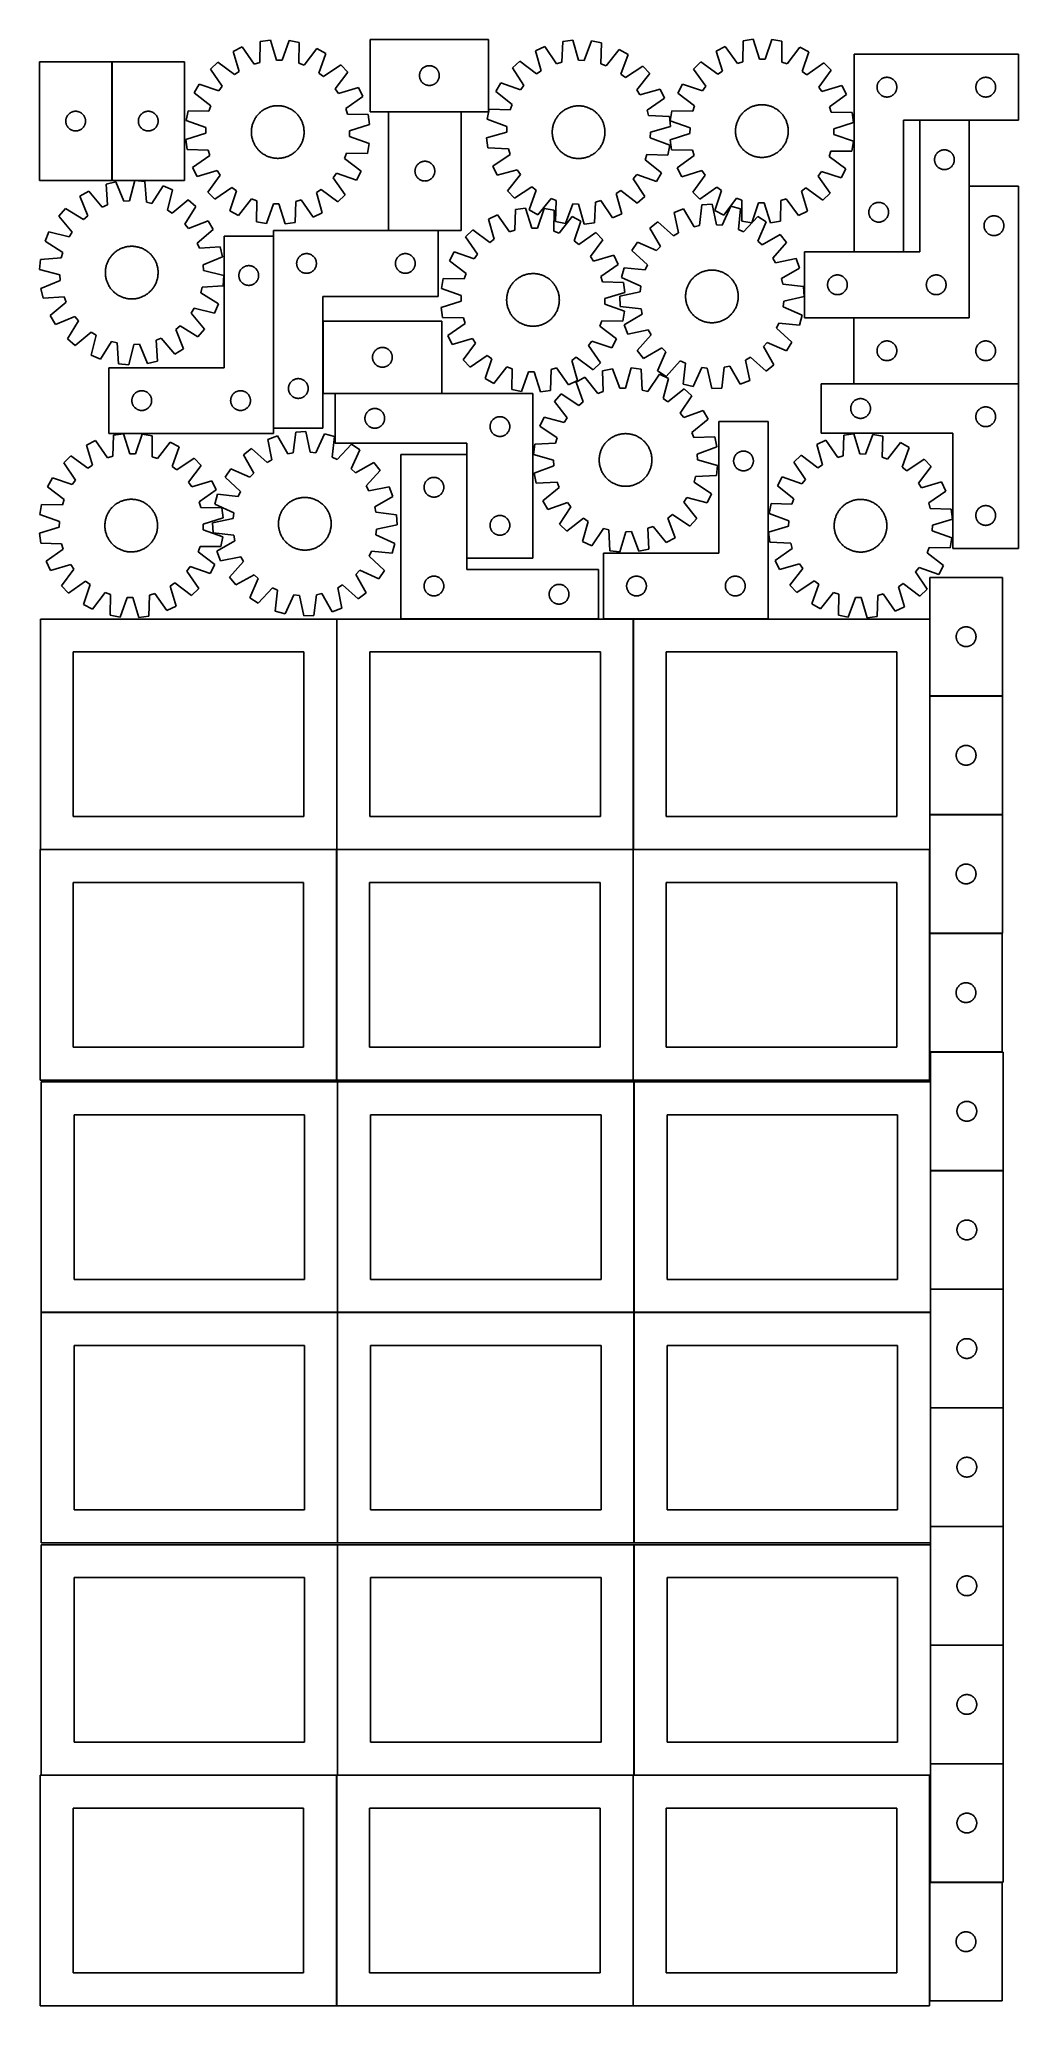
# Model space of a CAD drawing. Header units: millimetres. Extents: x 7 to 1493, y 7 to 2993.
import ezdxf

# ---------------------------------------------------------------- set-up
doc = ezdxf.new("R2010")
doc.units = ezdxf.units.MM
doc.layers.add('COMMON', color=5, linetype='CONTINUOUS', true_color=0x0000ff)
doc.layers.add('CUT', color=7, linetype='CONTINUOUS', true_color=0x000000)

msp = doc.modelspace()

# ---------------------------------------------------------------- linework, layer by layer
at = {"layer": 'COMMON'}
for p, q in [((116.74617, 2779.269834), (116.74617, 2959.269834)), ((536.882444, 2883.355877), (646.882444, 2883.355877)), ((1343.237516, 2870.690988), (1418.237516, 2870.690988)), ((1418.337517, 2570.590988), (1418.337517, 2770.390987)), ((362.103296, 2694.704165), (362.103296, 2403.055876)), ((536.882444, 2703.155876), (612.203297, 2703.155876)), ((1243.450932, 2670.690988), (1318.450932, 2670.690988)), ((1243.437517, 2570.490987), (1418.237516, 2570.490987)), ((437.303297, 2565.422237), (437.303297, 2455.422237)), ((455.824817, 2455.322236), (617.403298, 2455.322236)), ((1493.437517, 2470.290987), (1243.437517, 2470.290987)), ((655.724817, 2205.222236), (655.724817, 2363.023826)), ((458.196017, 1762.823825), (458.196017, 2112.823825)), ((855.624816, 2112.923826), (555.624816, 2112.923826)), ((908.296017, 2112.923826), (863.192533, 2112.923826)), ((908.396018, 1762.823825), (908.396018, 2112.823825)), ((1113.192533, 2112.923826), (908.496018, 2112.923826)), ((1358.596018, 2112.823825), (1358.596018, 1996.081357)), ((1358.596018, 1995.881356), (1358.596018, 1815.881356)), ((1468.696019, 1995.981357), (1358.696019, 1995.981357)), ((1358.596018, 1815.681355), (1358.596018, 1762.823825)), ((1468.696019, 1815.781356), (1358.696019, 1815.781356)), ((457.849575, 1762.723825), (8.096016, 1762.723825)), ((457.949576, 1412.623824), (457.949576, 1762.623824)), ((908.049576, 1762.723825), (458.296017, 1762.723825)), ((908.149577, 1412.623824), (908.149577, 1762.623824)), ((1358.249577, 1762.723825), (908.496018, 1762.723825)), ((1358.349577, 1635.322279), (1358.349577, 1455.322279)), ((1468.449578, 1455.222279), (1359.774235, 1455.222279)), ((459.274233, 1059.774326), (459.274233, 1409.774326)), ((909.474234, 1059.774326), (909.474234, 1409.774326)), ((1359.674234, 1409.774326), (1359.674234, 1275.122278)), ((1359.674234, 1274.922277), (1359.674234, 1094.922277)), ((1359.774235, 1275.022277), (1469.774235, 1275.022277)), ((1359.674234, 1094.722276), (1359.674234, 1059.774326)), ((1469.774235, 1094.822277), (1359.774235, 1094.822277)), ((9.174232, 1059.674325), (459.174232, 1059.674325)), ((459.274233, 709.574325), (459.274233, 1059.574325)), ((459.374233, 1059.674325), (909.374233, 1059.674325)), ((909.474233, 1059.574325), (909.474233, 709.574325)), ((1359.574234, 1059.674326), (909.574234, 1059.674326)), ((1359.674234, 1059.574325), (1359.674234, 914.722276)), ((1359.674234, 914.522275), (1359.674234, 734.522275)), ((1469.774235, 914.622276), (1359.774235, 914.622276)), ((1359.674234, 734.322274), (1359.674234, 709.574325)), ((1469.774235, 734.422275), (1359.774235, 734.422275)), ((459.274233, 356.724781), (459.274233, 706.724781)), ((909.474234, 356.724781), (909.474234, 706.724781)), ((1359.674234, 706.724781), (1359.674234, 554.322274)), ((1359.674234, 554.122273), (1359.674234, 374.122273)), ((1469.774235, 554.222274), (1359.774235, 554.222274)), ((1359.674234, 373.922272), (1359.674234, 356.724781)), ((1469.774235, 374.022273), (1359.774235, 374.022273)), ((457.849575, 356.624781), (9.174232, 356.624781)), ((457.949576, 6.52478), (457.949576, 356.52478)), ((908.049576, 356.624781), (459.374233, 356.624781)), ((908.149577, 6.52478), (908.149577, 356.52478)), ((1358.249577, 356.624781), (909.574234, 356.624781)), ((1358.349577, 193.722271), (1358.349577, 13.722271)), ((1468.449578, 193.822272), (1359.774235, 193.822272))]:
    msp.add_line(p, q, dxfattribs=at)
at = {"layer": 'CUT'}
for p, q in [((341.996742, 2990.133866), (341.131154, 2958.381299)), ((357.242088, 2992.209911), (341.996742, 2990.133866)), ((366.56657, 2961.844984), (357.242088, 2992.209911)), ((385.774194, 2991.589628), (375.138888, 2961.658624)), ((400.914914, 2988.852994), (385.774194, 2991.589628)), ((400.399744, 2957.092809), (400.914914, 2988.852994)), ((688.690242, 2993.455878), (508.690242, 2993.455878)), ((508.690242, 2993.455878), (508.690242, 2883.455878)), ((688.690242, 2883.455878), (688.690242, 2993.455878)), ((801.326729, 2990.349221), (799.880657, 2958.617791)), ((816.607489, 2992.146143), (801.326729, 2990.349221)), ((825.375158, 2961.615785), (816.607489, 2992.146143)), ((845.123482, 2991.004224), (833.942635, 2961.272702)), ((860.211627, 2987.991183), (845.123482, 2991.004224)), ((859.115776, 2956.245729), (860.211627, 2987.991183)), ((1075.133584, 2991.182372), (1074.717094, 2959.42074)), ((1090.348049, 2993.473794), (1075.133584, 2991.182372)), ((1100.100987, 2963.24376), (1090.348049, 2993.473794)), ((1118.886073, 2993.257044), (1108.675084, 2963.178639)), ((1134.063977, 2990.734788), (1118.886073, 2993.257044)), ((1133.997979, 2958.970493), (1134.063977, 2990.734788)), ((6.646169, 2959.269834), (6.646169, 2779.269834)), ((116.646169, 2959.269834), (6.646169, 2959.269834)), ((116.646169, 2779.269834), (116.646169, 2959.269834)), ((226.84617, 2959.269834), (116.84617, 2959.269834)), ((116.84617, 2959.269834), (116.84617, 2779.269834)), ((226.84617, 2779.269834), (226.84617, 2959.269834)), ((277.364214, 2958.952446), (266.250739, 2948.3119)), ((302.755935, 2939.867497), (277.364214, 2958.952446)), ((314.669419, 2981.906885), (300.811766, 2975.221377)), ((300.811766, 2975.221377), (309.800626, 2944.75541)), ((332.920806, 2955.909546), (314.669419, 2981.906885)), ((341.131154, 2958.381299), (332.920806, 2955.909546)), ((375.138888, 2961.658624), (366.56657, 2961.844984)), ((408.494915, 2954.266577), (400.399744, 2957.092809)), ((427.858881, 2979.446163), (408.494915, 2954.266577)), ((441.412894, 2972.16473), (427.858881, 2979.446163)), ((431.108502, 2942.118195), (441.412894, 2972.16473)), ((736.134823, 2960.354888), (724.828633, 2949.919342)), ((761.17331, 2940.808816), (736.134823, 2960.354888)), ((773.853536, 2982.623324), (759.875949, 2976.192336)), ((759.875949, 2976.192336), (768.306204, 2945.567092)), ((791.626484, 2956.296587), (773.853536, 2982.623324)), ((799.880657, 2958.617791), (791.626484, 2956.296587)), ((833.942635, 2961.272702), (825.375158, 2961.615785)), ((886.979076, 2978.093227), (867.157913, 2953.271941)), ((900.397674, 2970.565162), (886.979076, 2978.093227)), ((889.545573, 2940.712078), (900.397674, 2970.565162)), ((1010.948454, 2959.090104), (999.986557, 2948.293467)), ((1036.607515, 2940.366127), (1010.948454, 2959.090104)), ((1047.92533, 2982.569779), (1034.163603, 2975.688979)), ((1034.163603, 2975.688979), (1043.582382, 2945.35317)), ((1066.54252, 2956.833132), (1047.92533, 2982.569779)), ((1074.717094, 2959.42074), (1066.54252, 2956.833132)), ((1108.675084, 2963.178639), (1100.100987, 2963.24376)), ((1142.132305, 2956.259018), (1133.997979, 2958.970493)), ((1161.138272, 2981.709911), (1142.132305, 2956.259018)), ((1174.793896, 2974.620873), (1161.138272, 2981.709911)), ((1164.915421, 2944.431628), (1174.793896, 2974.620873)), ((1197.75424, 2957.671288), (1171.813734, 2939.339216)), ((1208.550878, 2946.709392), (1197.75424, 2957.671288)), ((1243.450932, 2970.790989), (1243.450932, 2670.790989)), ((1493.450932, 2970.790989), (1243.450932, 2970.790989)), ((1493.450932, 2870.790989), (1493.450932, 2970.790989)), ((266.250739, 2948.3119), (284.214154, 2922.114754)), ((309.800626, 2944.75541), (302.755935, 2939.867497)), ((437.934113, 2936.928744), (431.108502, 2942.118195)), ((464.131259, 2954.892159), (437.934113, 2936.928744)), ((455.686856, 2918.386963), (474.771805, 2943.778683)), ((474.771805, 2943.778683), (464.131259, 2954.892159)), ((583.690242, 2938.455878), (583.710131, 2939.228059)), ((583.710131, 2937.683696), (583.690242, 2938.455878)), ((583.710131, 2939.228059), (583.769744, 2939.998192)), ((583.769744, 2936.913563), (583.710131, 2937.683696)), ((583.769744, 2939.998192), (583.868924, 2940.764236)), ((583.868924, 2936.147519), (583.769744, 2936.913563)), ((583.868924, 2940.764236), (584.007407, 2941.524158)), ((584.007407, 2935.387597), (583.868924, 2936.147519)), ((584.007407, 2941.524158), (584.184826, 2942.275944)), ((584.184826, 2934.635811), (584.007407, 2935.387597)), ((584.184826, 2942.275944), (584.400711, 2943.0176)), ((584.400711, 2933.894155), (584.184826, 2934.635811)), ((584.400711, 2943.0176), (584.65449, 2943.747159)), ((584.65449, 2933.164596), (584.400711, 2933.894155)), ((584.65449, 2943.747159), (584.945489, 2944.462686)), ((584.945489, 2932.449069), (584.65449, 2933.164596)), ((584.945489, 2944.462686), (585.272936, 2945.162284)), ((585.272936, 2931.749471), (584.945489, 2932.449069)), ((585.272936, 2945.162284), (585.635964, 2945.844099)), ((585.635964, 2931.067656), (585.272936, 2931.749471)), ((585.635964, 2945.844099), (586.033609, 2946.50632)), ((586.033609, 2930.405435), (585.635964, 2931.067656)), ((586.033609, 2946.50632), (586.464817, 2947.147194)), ((586.464817, 2929.764561), (586.033609, 2930.405435)), ((586.464817, 2947.147194), (586.928445, 2947.76502)), ((586.928445, 2929.146735), (586.464817, 2929.764561)), ((586.928445, 2947.76502), (587.423263, 2948.358159)), ((587.423263, 2928.553596), (586.928445, 2929.146735)), ((587.423263, 2948.358159), (587.947959, 2948.92504)), ((587.947959, 2927.986715), (587.423263, 2928.553596)), ((587.947959, 2948.92504), (588.501142, 2949.464158)), ((588.501142, 2927.447597), (587.947959, 2927.986715)), ((588.501142, 2949.464158), (589.081345, 2949.974084)), ((589.081345, 2926.937671), (588.501142, 2927.447597)), ((589.081345, 2949.974084), (589.687028, 2950.453466)), ((589.687028, 2950.453466), (590.316586, 2950.901033)), ((590.316586, 2950.901033), (590.96835, 2951.315597)), ((590.96835, 2951.315597), (591.640591, 2951.696059)), ((591.640591, 2951.696059), (592.331526, 2952.041411)), ((592.331526, 2952.041411), (593.039324, 2952.350737)), ((593.039324, 2952.350737), (593.762106, 2952.623216)), ((593.762106, 2952.623216), (594.497958, 2952.858126)), ((594.497958, 2952.858126), (595.244926, 2953.054843)), ((595.244926, 2953.054843), (596.001031, 2953.212847)), ((596.001031, 2953.212847), (596.764267, 2953.331718)), ((596.764267, 2953.331718), (597.53261, 2953.41114)), ((597.53261, 2953.41114), (598.304023, 2953.450905)), ((598.304023, 2953.450905), (599.076461, 2953.450905)), ((599.076461, 2953.450905), (599.847874, 2953.41114)), ((599.847874, 2953.41114), (600.616218, 2953.331718)), ((600.616218, 2953.331718), (601.379454, 2953.212847)), ((601.379454, 2953.212847), (602.135558, 2953.054843)), ((602.135558, 2953.054843), (602.882527, 2952.858126)), ((602.882527, 2952.858126), (603.618378, 2952.623216)), ((603.618378, 2952.623216), (604.341161, 2952.350737)), ((604.341161, 2952.350737), (605.048958, 2952.041411)), ((605.048958, 2952.041411), (605.739893, 2951.696059)), ((605.739893, 2951.696059), (606.412134, 2951.315597)), ((606.412134, 2951.315597), (607.063898, 2950.901033)), ((607.063898, 2950.901033), (607.693456, 2950.453466)), ((607.693456, 2950.453466), (608.29914, 2949.974084)), ((608.29914, 2949.974084), (608.879342, 2949.464158)), ((608.879342, 2927.447597), (608.29914, 2926.937671)), ((608.879342, 2949.464158), (609.432525, 2948.92504)), ((609.432525, 2927.986715), (608.879342, 2927.447597)), ((609.432525, 2948.92504), (609.957221, 2948.358159)), ((609.957221, 2928.553596), (609.432525, 2927.986715)), ((609.957221, 2948.358159), (610.452039, 2947.76502)), ((610.452039, 2929.146735), (609.957221, 2928.553596)), ((610.452039, 2947.76502), (610.915667, 2947.147194)), ((610.915667, 2929.764561), (610.452039, 2929.146735)), ((610.915667, 2947.147194), (611.346876, 2946.50632)), ((611.346876, 2930.405435), (610.915667, 2929.764561)), ((611.346876, 2946.50632), (611.744521, 2945.844099)), ((611.744521, 2931.067656), (611.346876, 2930.405435)), ((611.744521, 2945.844099), (612.107548, 2945.162284)), ((612.107548, 2931.749471), (611.744521, 2931.067656)), ((612.107548, 2945.162284), (612.434996, 2944.462686)), ((612.434996, 2932.449069), (612.107548, 2931.749471)), ((612.434996, 2944.462686), (612.725994, 2943.747159)), ((612.725994, 2933.164596), (612.434996, 2932.449069)), ((612.725994, 2943.747159), (612.979773, 2943.0176)), ((612.979773, 2933.894155), (612.725994, 2933.164596)), ((612.979773, 2943.0176), (613.195658, 2942.275944)), ((613.195658, 2934.635811), (612.979773, 2933.894155)), ((613.195658, 2942.275944), (613.373077, 2941.524158)), ((613.373077, 2935.387597), (613.195658, 2934.635811)), ((613.373077, 2941.524158), (613.511561, 2940.764236)), ((613.511561, 2936.147519), (613.373077, 2935.387597)), ((613.511561, 2940.764236), (613.61074, 2939.998192)), ((613.61074, 2936.913563), (613.511561, 2936.147519)), ((613.61074, 2939.998192), (613.670354, 2939.228059)), ((613.670354, 2937.683696), (613.61074, 2936.913563)), ((613.670354, 2939.228059), (613.690242, 2938.455878)), ((613.690242, 2938.455878), (613.670354, 2937.683696)), ((707.143521, 2927.520623), (699.615456, 2914.102024)), ((736.996606, 2916.668521), (707.143521, 2927.520623)), ((724.828633, 2949.919342), (742.310003, 2923.398097)), ((768.306204, 2945.567092), (761.17331, 2940.808816)), ((867.157913, 2953.271941), (859.115776, 2956.245729)), ((896.275148, 2935.398681), (889.545573, 2940.712078)), ((922.796394, 2952.88005), (896.275148, 2935.398681)), ((913.685867, 2916.535373), (933.231939, 2941.57386)), ((933.231939, 2941.57386), (922.796394, 2952.88005)), ((999.986557, 2948.293467), (1018.318629, 2922.35296)), ((1043.582382, 2945.35317), (1036.607515, 2940.366127)), ((1171.813734, 2939.339216), (1164.915421, 2944.431628)), ((1189.8269, 2921.050331), (1208.550878, 2946.709392)), ((1279.865398, 2927.149704), (1280.21075, 2927.84064)), ((1280.21075, 2927.84064), (1280.591212, 2928.512881)), ((1280.591212, 2928.512881), (1281.005777, 2929.164644)), ((1281.005777, 2929.164644), (1281.453343, 2929.794203)), ((1281.453343, 2929.794203), (1281.932725, 2930.399886)), ((1281.932725, 2930.399886), (1282.442651, 2930.980089)), ((1282.442651, 2930.980089), (1282.981769, 2931.533271)), ((1282.981769, 2931.533271), (1283.54865, 2932.057968)), ((1283.54865, 2932.057968), (1284.141789, 2932.552786)), ((1284.141789, 2932.552786), (1284.759615, 2933.016414)), ((1284.759615, 2933.016414), (1285.400489, 2933.447622)), ((1285.400489, 2933.447622), (1286.062711, 2933.845267)), ((1286.062711, 2933.845267), (1286.744525, 2934.208295)), ((1286.744525, 2934.208295), (1287.444123, 2934.535742)), ((1287.444123, 2934.535742), (1288.15965, 2934.826741)), ((1288.15965, 2934.826741), (1288.889209, 2935.080519)), ((1288.889209, 2935.080519), (1289.630865, 2935.296405)), ((1289.630865, 2935.296405), (1290.382651, 2935.473824)), ((1290.382651, 2935.473824), (1291.142573, 2935.612307)), ((1291.142573, 2935.612307), (1291.908617, 2935.711487)), ((1291.908617, 2935.711487), (1292.67875, 2935.7711)), ((1292.67875, 2935.7711), (1293.450932, 2935.790989)), ((1293.450932, 2935.790989), (1294.223113, 2935.7711)), ((1294.223113, 2935.7711), (1294.993247, 2935.711487)), ((1294.993247, 2935.711487), (1295.75929, 2935.612307)), ((1295.75929, 2935.612307), (1296.519213, 2935.473824)), ((1296.519213, 2935.473824), (1297.270999, 2935.296405)), ((1297.270999, 2935.296405), (1298.012654, 2935.080519)), ((1298.012654, 2935.080519), (1298.742213, 2934.826741)), ((1298.742213, 2934.826741), (1299.45774, 2934.535742)), ((1299.45774, 2934.535742), (1300.157339, 2934.208295)), ((1300.157339, 2934.208295), (1300.839153, 2933.845267)), ((1300.839153, 2933.845267), (1301.501375, 2933.447622)), ((1301.501375, 2933.447622), (1302.142248, 2933.016414)), ((1302.142248, 2933.016414), (1302.760074, 2932.552786)), ((1302.760074, 2932.552786), (1303.353214, 2932.057968)), ((1303.353214, 2932.057968), (1303.920094, 2931.533271)), ((1303.920094, 2931.533271), (1304.459212, 2930.980089)), ((1304.459212, 2930.980089), (1304.969138, 2930.399886)), ((1304.969138, 2930.399886), (1305.44852, 2929.794203)), ((1305.44852, 2929.794203), (1305.896087, 2929.164644)), ((1305.896087, 2929.164644), (1306.310651, 2928.512881)), ((1306.310651, 2928.512881), (1306.691114, 2927.84064)), ((1306.691114, 2927.84064), (1307.036466, 2927.149704)), ((1429.865398, 2927.149704), (1430.21075, 2927.84064)), ((1430.21075, 2927.84064), (1430.591212, 2928.512881)), ((1430.591212, 2928.512881), (1431.005777, 2929.164644)), ((1431.005777, 2929.164644), (1431.453343, 2929.794203)), ((1431.453343, 2929.794203), (1431.932725, 2930.399886)), ((1431.932725, 2930.399886), (1432.442651, 2930.980089)), ((1432.442651, 2930.980089), (1432.981769, 2931.533271)), ((1432.981769, 2931.533271), (1433.54865, 2932.057968)), ((1433.54865, 2932.057968), (1434.141789, 2932.552786)), ((1434.141789, 2932.552786), (1434.759615, 2933.016414)), ((1434.759615, 2933.016414), (1435.400489, 2933.447622)), ((1435.400489, 2933.447622), (1436.062711, 2933.845267)), ((1436.062711, 2933.845267), (1436.744525, 2934.208295)), ((1436.744525, 2934.208295), (1437.444123, 2934.535742)), ((1437.444123, 2934.535742), (1438.15965, 2934.826741)), ((1438.15965, 2934.826741), (1438.889209, 2935.080519)), ((1438.889209, 2935.080519), (1439.630865, 2935.296405)), ((1439.630865, 2935.296405), (1440.382651, 2935.473824)), ((1440.382651, 2935.473824), (1441.142573, 2935.612307)), ((1441.142573, 2935.612307), (1441.908617, 2935.711487)), ((1441.908617, 2935.711487), (1442.67875, 2935.7711)), ((1442.67875, 2935.7711), (1443.450932, 2935.790989)), ((1443.450932, 2935.790989), (1444.223113, 2935.7711)), ((1444.223113, 2935.7711), (1444.993247, 2935.711487)), ((1444.993247, 2935.711487), (1445.75929, 2935.612307)), ((1445.75929, 2935.612307), (1446.519213, 2935.473824)), ((1446.519213, 2935.473824), (1447.270999, 2935.296405)), ((1447.270999, 2935.296405), (1448.012654, 2935.080519)), ((1448.012654, 2935.080519), (1448.742213, 2934.826741)), ((1448.742213, 2934.826741), (1449.45774, 2934.535742)), ((1449.45774, 2934.535742), (1450.157339, 2934.208295)), ((1450.157339, 2934.208295), (1450.839153, 2933.845267)), ((1450.839153, 2933.845267), (1451.501375, 2933.447622)), ((1451.501375, 2933.447622), (1452.142248, 2933.016414)), ((1452.142248, 2933.016414), (1452.760074, 2932.552786)), ((1452.760074, 2932.552786), (1453.353214, 2932.057968)), ((1453.353214, 2932.057968), (1453.920094, 2931.533271)), ((1453.920094, 2931.533271), (1454.459212, 2930.980089)), ((1454.459212, 2930.980089), (1454.969138, 2930.399886)), ((1454.969138, 2930.399886), (1455.44852, 2929.794203)), ((1455.44852, 2929.794203), (1455.896087, 2929.164644)), ((1455.896087, 2929.164644), (1456.310651, 2928.512881)), ((1456.310651, 2928.512881), (1456.691114, 2927.84064)), ((1456.691114, 2927.84064), (1457.036466, 2927.149704)), ((248.978168, 2925.593535), (241.696735, 2912.039522)), ((241.696735, 2912.039522), (266.876321, 2892.675556)), ((279.024703, 2915.289143), (248.978168, 2925.593535)), ((284.214154, 2922.114754), (279.024703, 2915.289143)), ((460.574769, 2911.342272), (455.686856, 2918.386963)), ((491.040736, 2920.331131), (460.574769, 2911.342272)), ((471.728906, 2888.222091), (497.726244, 2906.473479)), ((497.726244, 2906.473479), (491.040736, 2920.331131)), ((589.687028, 2926.458289), (589.081345, 2926.937671)), ((590.316586, 2926.010722), (589.687028, 2926.458289)), ((590.96835, 2925.596158), (590.316586, 2926.010722)), ((591.640591, 2925.215696), (590.96835, 2925.596158)), ((592.331526, 2924.870344), (591.640591, 2925.215696)), ((593.039324, 2924.561018), (592.331526, 2924.870344)), ((593.762106, 2924.288539), (593.039324, 2924.561018)), ((594.497958, 2924.053629), (593.762106, 2924.288539)), ((595.244926, 2923.856912), (594.497958, 2924.053629)), ((596.001031, 2923.698908), (595.244926, 2923.856912)), ((596.764267, 2923.580037), (596.001031, 2923.698908)), ((597.53261, 2923.500615), (596.764267, 2923.580037)), ((598.304023, 2923.46085), (597.53261, 2923.500615)), ((599.076461, 2923.46085), (598.304023, 2923.46085)), ((599.847874, 2923.500615), (599.076461, 2923.46085)), ((600.616218, 2923.580037), (599.847874, 2923.500615)), ((601.379454, 2923.698908), (600.616218, 2923.580037)), ((602.135558, 2923.856912), (601.379454, 2923.698908)), ((602.882527, 2924.053629), (602.135558, 2923.856912)), ((603.618378, 2924.288539), (602.882527, 2924.053629)), ((604.341161, 2924.561018), (603.618378, 2924.288539)), ((605.048958, 2924.870344), (604.341161, 2924.561018)), ((605.739893, 2925.215696), (605.048958, 2924.870344)), ((606.412134, 2925.596158), (605.739893, 2925.215696)), ((607.063898, 2926.010722), (606.412134, 2925.596158)), ((607.693456, 2926.458289), (607.063898, 2926.010722)), ((608.29914, 2926.937671), (607.693456, 2926.458289)), ((699.615456, 2914.102024), (724.436742, 2894.280861)), ((742.310003, 2923.398097), (736.996606, 2916.668521)), ((918.444143, 2909.402479), (913.685867, 2916.535373)), ((949.069387, 2917.832734), (918.444143, 2909.402479)), ((929.173639, 2886.0822), (955.500376, 2903.855147)), ((955.500376, 2903.855147), (949.069387, 2917.832734)), ((983.036973, 2925.333123), (975.947934, 2911.677498)), ((975.947934, 2911.677498), (1001.398828, 2892.671532)), ((1013.226217, 2915.454648), (983.036973, 2925.333123)), ((1018.318629, 2922.35296), (1013.226217, 2915.454648)), ((1194.813943, 2914.075464), (1189.8269, 2921.050331)), ((1225.149753, 2923.494242), (1194.813943, 2914.075464)), ((1206.293906, 2891.115325), (1232.030553, 2909.732515)), ((1232.030553, 2909.732515), (1225.149753, 2923.494242)), ((1278.455905, 2921.177207), (1278.495669, 2921.948621)), ((1278.455905, 2920.40477), (1278.455905, 2921.177207)), ((1278.495669, 2919.633357), (1278.455905, 2920.40477)), ((1278.495669, 2921.948621), (1278.575092, 2922.716964)), ((1278.575092, 2918.865013), (1278.495669, 2919.633357)), ((1278.575092, 2922.716964), (1278.693962, 2923.4802)), ((1278.693962, 2918.101777), (1278.575092, 2918.865013)), ((1278.693962, 2923.4802), (1278.851966, 2924.236305)), ((1278.851966, 2917.345673), (1278.693962, 2918.101777)), ((1278.851966, 2924.236305), (1279.048684, 2924.983273)), ((1279.048684, 2916.598704), (1278.851966, 2917.345673)), ((1279.048684, 2924.983273), (1279.283593, 2925.719124)), ((1279.283593, 2915.862853), (1279.048684, 2916.598704)), ((1279.283593, 2925.719124), (1279.556072, 2926.441907)), ((1279.556072, 2915.14007), (1279.283593, 2915.862853)), ((1279.556072, 2926.441907), (1279.865398, 2927.149704)), ((1279.865398, 2914.432273), (1279.556072, 2915.14007)), ((1280.21075, 2913.741337), (1279.865398, 2914.432273)), ((1280.591212, 2913.069097), (1280.21075, 2913.741337)), ((1281.005777, 2912.417333), (1280.591212, 2913.069097)), ((1281.453343, 2911.787774), (1281.005777, 2912.417333)), ((1281.932725, 2911.182091), (1281.453343, 2911.787774)), ((1282.442651, 2910.601889), (1281.932725, 2911.182091)), ((1282.981769, 2910.048706), (1282.442651, 2910.601889)), ((1283.54865, 2909.52401), (1282.981769, 2910.048706)), ((1284.141789, 2909.029192), (1283.54865, 2909.52401)), ((1284.759615, 2908.565564), (1284.141789, 2909.029192)), ((1285.400489, 2908.134355), (1284.759615, 2908.565564)), ((1286.062711, 2907.73671), (1285.400489, 2908.134355)), ((1286.744525, 2907.373682), (1286.062711, 2907.73671)), ((1287.444123, 2907.046235), (1286.744525, 2907.373682)), ((1288.15965, 2906.755236), (1287.444123, 2907.046235)), ((1288.889209, 2906.501458), (1288.15965, 2906.755236)), ((1289.630865, 2906.285573), (1288.889209, 2906.501458)), ((1290.382651, 2906.108153), (1289.630865, 2906.285573)), ((1291.142573, 2905.96967), (1290.382651, 2906.108153)), ((1291.908617, 2905.870491), (1291.142573, 2905.96967)), ((1292.67875, 2905.810877), (1291.908617, 2905.870491)), ((1293.450932, 2905.790989), (1292.67875, 2905.810877)), ((1294.223113, 2905.810877), (1293.450932, 2905.790989)), ((1294.993247, 2905.870491), (1294.223113, 2905.810877)), ((1295.75929, 2905.96967), (1294.993247, 2905.870491)), ((1296.519213, 2906.108153), (1295.75929, 2905.96967)), ((1297.270999, 2906.285573), (1296.519213, 2906.108153)), ((1298.012654, 2906.501458), (1297.270999, 2906.285573)), ((1298.742213, 2906.755236), (1298.012654, 2906.501458)), ((1299.45774, 2907.046235), (1298.742213, 2906.755236)), ((1300.157339, 2907.373682), (1299.45774, 2907.046235)), ((1300.839153, 2907.73671), (1300.157339, 2907.373682)), ((1301.501375, 2908.134355), (1300.839153, 2907.73671)), ((1302.142248, 2908.565564), (1301.501375, 2908.134355)), ((1302.760074, 2909.029192), (1302.142248, 2908.565564)), ((1303.353214, 2909.52401), (1302.760074, 2909.029192)), ((1303.920094, 2910.048706), (1303.353214, 2909.52401)), ((1304.459212, 2910.601889), (1303.920094, 2910.048706)), ((1304.969138, 2911.182091), (1304.459212, 2910.601889)), ((1305.44852, 2911.787774), (1304.969138, 2911.182091)), ((1305.896087, 2912.417333), (1305.44852, 2911.787774)), ((1306.310651, 2913.069097), (1305.896087, 2912.417333)), ((1306.691114, 2913.741337), (1306.310651, 2913.069097)), ((1307.036466, 2914.432273), (1306.691114, 2913.741337)), ((1307.036466, 2927.149704), (1307.345791, 2926.441907)), ((1307.345791, 2915.14007), (1307.036466, 2914.432273)), ((1307.345791, 2926.441907), (1307.61827, 2925.719124)), ((1307.61827, 2915.862853), (1307.345791, 2915.14007)), ((1307.61827, 2925.719124), (1307.85318, 2924.983273)), ((1307.85318, 2916.598704), (1307.61827, 2915.862853)), ((1307.85318, 2924.983273), (1308.049897, 2924.236305)), ((1308.049897, 2917.345673), (1307.85318, 2916.598704)), ((1308.049897, 2924.236305), (1308.207901, 2923.4802)), ((1308.207901, 2918.101777), (1308.049897, 2917.345673)), ((1308.207901, 2923.4802), (1308.326772, 2922.716964)), ((1308.326772, 2918.865013), (1308.207901, 2918.101777)), ((1308.326772, 2922.716964), (1308.406195, 2921.948621)), ((1308.406195, 2919.633357), (1308.326772, 2918.865013)), ((1308.406195, 2921.948621), (1308.445959, 2921.177207)), ((1308.445959, 2920.40477), (1308.406195, 2919.633357)), ((1308.445959, 2921.177207), (1308.445959, 2920.40477)), ((1428.455905, 2921.177207), (1428.495669, 2921.948621)), ((1428.455905, 2920.40477), (1428.455905, 2921.177207)), ((1428.495669, 2919.633357), (1428.455905, 2920.40477)), ((1428.495669, 2921.948621), (1428.575092, 2922.716964)), ((1428.575092, 2918.865013), (1428.495669, 2919.633357)), ((1428.575092, 2922.716964), (1428.693962, 2923.4802)), ((1428.693962, 2918.101777), (1428.575092, 2918.865013)), ((1428.693962, 2923.4802), (1428.851966, 2924.236305)), ((1428.851966, 2917.345673), (1428.693962, 2918.101777)), ((1428.851966, 2924.236305), (1429.048684, 2924.983273)), ((1429.048684, 2916.598704), (1428.851966, 2917.345673)), ((1429.048684, 2924.983273), (1429.283593, 2925.719124)), ((1429.283593, 2915.862853), (1429.048684, 2916.598704)), ((1429.283593, 2925.719124), (1429.556072, 2926.441907)), ((1429.556072, 2915.14007), (1429.283593, 2915.862853)), ((1429.556072, 2926.441907), (1429.865398, 2927.149704)), ((1429.865398, 2914.432273), (1429.556072, 2915.14007)), ((1430.21075, 2913.741337), (1429.865398, 2914.432273)), ((1430.591212, 2913.069097), (1430.21075, 2913.741337)), ((1431.005777, 2912.417333), (1430.591212, 2913.069097)), ((1431.453343, 2911.787774), (1431.005777, 2912.417333)), ((1431.932725, 2911.182091), (1431.453343, 2911.787774)), ((1432.442651, 2910.601889), (1431.932725, 2911.182091)), ((1432.981769, 2910.048706), (1432.442651, 2910.601889)), ((1433.54865, 2909.52401), (1432.981769, 2910.048706)), ((1434.141789, 2909.029192), (1433.54865, 2909.52401)), ((1434.759615, 2908.565564), (1434.141789, 2909.029192)), ((1435.400489, 2908.134355), (1434.759615, 2908.565564)), ((1436.062711, 2907.73671), (1435.400489, 2908.134355)), ((1436.744525, 2907.373682), (1436.062711, 2907.73671)), ((1437.444123, 2907.046235), (1436.744525, 2907.373682)), ((1438.15965, 2906.755236), (1437.444123, 2907.046235)), ((1438.889209, 2906.501458), (1438.15965, 2906.755236)), ((1439.630865, 2906.285573), (1438.889209, 2906.501458)), ((1440.382651, 2906.108153), (1439.630865, 2906.285573)), ((1441.142573, 2905.96967), (1440.382651, 2906.108153)), ((1441.908617, 2905.870491), (1441.142573, 2905.96967)), ((1442.67875, 2905.810877), (1441.908617, 2905.870491)), ((1443.450932, 2905.790989), (1442.67875, 2905.810877)), ((1444.223113, 2905.810877), (1443.450932, 2905.790989)), ((1444.993247, 2905.870491), (1444.223113, 2905.810877)), ((1445.75929, 2905.96967), (1444.993247, 2905.870491)), ((1446.519213, 2906.108153), (1445.75929, 2905.96967)), ((1447.270999, 2906.285573), (1446.519213, 2906.108153)), ((1448.012654, 2906.501458), (1447.270999, 2906.285573)), ((1448.742213, 2906.755236), (1448.012654, 2906.501458)), ((1449.45774, 2907.046235), (1448.742213, 2906.755236)), ((1450.157339, 2907.373682), (1449.45774, 2907.046235)), ((1450.839153, 2907.73671), (1450.157339, 2907.373682)), ((1451.501375, 2908.134355), (1450.839153, 2907.73671)), ((1452.142248, 2908.565564), (1451.501375, 2908.134355)), ((1452.760074, 2909.029192), (1452.142248, 2908.565564)), ((1453.353214, 2909.52401), (1452.760074, 2909.029192)), ((1453.920094, 2910.048706), (1453.353214, 2909.52401)), ((1454.459212, 2910.601889), (1453.920094, 2910.048706)), ((1454.969138, 2911.182091), (1454.459212, 2910.601889)), ((1455.44852, 2911.787774), (1454.969138, 2911.182091)), ((1455.896087, 2912.417333), (1455.44852, 2911.787774)), ((1456.310651, 2913.069097), (1455.896087, 2912.417333)), ((1456.691114, 2913.741337), (1456.310651, 2913.069097)), ((1457.036466, 2914.432273), (1456.691114, 2913.741337)), ((1457.036466, 2927.149704), (1457.345791, 2926.441907)), ((1457.345791, 2915.14007), (1457.036466, 2914.432273)), ((1457.345791, 2926.441907), (1457.61827, 2925.719124)), ((1457.61827, 2915.862853), (1457.345791, 2915.14007)), ((1457.61827, 2925.719124), (1457.85318, 2924.983273)), ((1457.85318, 2916.598704), (1457.61827, 2915.862853)), ((1457.85318, 2924.983273), (1458.049897, 2924.236305)), ((1458.049897, 2917.345673), (1457.85318, 2916.598704)), ((1458.049897, 2924.236305), (1458.207901, 2923.4802)), ((1458.207901, 2918.101777), (1458.049897, 2917.345673)), ((1458.207901, 2923.4802), (1458.326772, 2922.716964)), ((1458.326772, 2918.865013), (1458.207901, 2918.101777)), ((1458.326772, 2922.716964), (1458.406195, 2921.948621)), ((1458.406195, 2919.633357), (1458.326772, 2918.865013)), ((1458.406195, 2921.948621), (1458.445959, 2921.177207)), ((1458.445959, 2920.40477), (1458.406195, 2919.633357)), ((1458.445959, 2921.177207), (1458.445959, 2920.40477)), ((46.651142, 2869.656052), (46.690906, 2870.427466)), ((46.651142, 2868.883615), (46.651142, 2869.656052)), ((46.690906, 2868.112202), (46.651142, 2868.883615)), ((46.690906, 2870.427466), (46.770329, 2871.195809)), ((46.770329, 2867.343858), (46.690906, 2868.112202)), ((46.770329, 2871.195809), (46.8892, 2871.959045)), ((46.8892, 2871.959045), (47.047204, 2872.71515)), ((47.047204, 2872.71515), (47.243921, 2873.462118)), ((47.243921, 2873.462118), (47.478831, 2874.197969)), ((47.478831, 2874.197969), (47.75131, 2874.920752)), ((47.75131, 2874.920752), (48.060635, 2875.628549)), ((48.060635, 2875.628549), (48.405987, 2876.319485)), ((48.405987, 2876.319485), (48.78645, 2876.991726)), ((48.78645, 2876.991726), (49.201014, 2877.643489)), ((49.201014, 2877.643489), (49.648581, 2878.273048)), ((49.648581, 2878.273048), (50.127963, 2878.878731)), ((50.127963, 2878.878731), (50.637889, 2879.458934)), ((50.637889, 2879.458934), (51.177007, 2880.012116)), ((51.177007, 2880.012116), (51.743888, 2880.536813)), ((51.743888, 2880.536813), (52.337027, 2881.031631)), ((52.337027, 2881.031631), (52.954853, 2881.495259)), ((52.954853, 2881.495259), (53.595726, 2881.926467)), ((53.595726, 2881.926467), (54.257948, 2882.324112)), ((54.257948, 2882.324112), (54.939762, 2882.68714)), ((54.939762, 2882.68714), (55.639361, 2883.014587)), ((55.639361, 2883.014587), (56.354888, 2883.305586)), ((56.354888, 2883.305586), (57.084447, 2883.559364)), ((57.084447, 2883.559364), (57.826103, 2883.775249)), ((57.826103, 2883.775249), (58.577888, 2883.952669)), ((58.577888, 2883.952669), (59.337811, 2884.091152)), ((59.337811, 2884.091152), (60.103854, 2884.190332)), ((60.103854, 2884.190332), (60.873988, 2884.249945)), ((60.873988, 2884.249945), (61.646169, 2884.269834)), ((61.646169, 2884.269834), (62.418351, 2884.249945)), ((62.418351, 2884.249945), (63.188484, 2884.190332)), ((63.188484, 2884.190332), (63.954528, 2884.091152)), ((63.954528, 2884.091152), (64.71445, 2883.952669)), ((64.71445, 2883.952669), (65.466236, 2883.775249)), ((65.466236, 2883.775249), (66.207892, 2883.559364)), ((66.207892, 2883.559364), (66.937451, 2883.305586)), ((66.937451, 2883.305586), (67.652978, 2883.014587)), ((67.652978, 2883.014587), (68.352576, 2882.68714)), ((68.352576, 2882.68714), (69.03439, 2882.324112)), ((69.03439, 2882.324112), (69.696612, 2881.926467)), ((69.696612, 2881.926467), (70.337486, 2881.495259)), ((70.337486, 2881.495259), (70.955312, 2881.031631)), ((70.955312, 2881.031631), (71.548451, 2880.536813)), ((71.548451, 2880.536813), (72.115332, 2880.012116)), ((72.115332, 2880.012116), (72.65445, 2879.458934)), ((72.65445, 2879.458934), (73.164376, 2878.878731)), ((73.164376, 2878.878731), (73.643758, 2878.273048)), ((73.643758, 2878.273048), (74.091325, 2877.643489)), ((74.091325, 2877.643489), (74.505889, 2876.991726)), ((74.505889, 2876.991726), (74.886351, 2876.319485)), ((74.886351, 2876.319485), (75.231703, 2875.628549)), ((75.231703, 2875.628549), (75.541029, 2874.920752)), ((75.541029, 2874.920752), (75.813508, 2874.197969)), ((75.813508, 2874.197969), (76.048417, 2873.462118)), ((76.048417, 2873.462118), (76.245135, 2872.71515)), ((76.245135, 2872.71515), (76.403139, 2871.959045)), ((76.403139, 2871.959045), (76.522009, 2871.195809)), ((76.522009, 2871.195809), (76.601432, 2870.427466)), ((76.601432, 2868.112202), (76.522009, 2867.343858)), ((76.601432, 2870.427466), (76.641196, 2869.656052)), ((76.641196, 2868.883615), (76.601432, 2868.112202)), ((76.641196, 2869.656052), (76.641196, 2868.883615)), ((156.851143, 2869.656052), (156.890907, 2870.427466)), ((156.851143, 2868.883615), (156.851143, 2869.656052)), ((156.890907, 2868.112202), (156.851143, 2868.883615)), ((156.890907, 2870.427466), (156.97033, 2871.195809)), ((156.97033, 2867.343858), (156.890907, 2868.112202)), ((156.97033, 2871.195809), (157.089201, 2871.959045)), ((157.089201, 2871.959045), (157.247205, 2872.71515)), ((157.247205, 2872.71515), (157.443922, 2873.462118)), ((157.443922, 2873.462118), (157.678832, 2874.197969)), ((157.678832, 2874.197969), (157.951311, 2874.920752)), ((157.951311, 2874.920752), (158.260636, 2875.628549)), ((158.260636, 2875.628549), (158.605988, 2876.319485)), ((158.605988, 2876.319485), (158.986451, 2876.991726)), ((158.986451, 2876.991726), (159.401015, 2877.643489)), ((159.401015, 2877.643489), (159.848582, 2878.273048)), ((159.848582, 2878.273048), (160.327964, 2878.878731)), ((160.327964, 2878.878731), (160.83789, 2879.458934)), ((160.83789, 2879.458934), (161.377008, 2880.012116)), ((161.377008, 2880.012116), (161.943889, 2880.536813)), ((161.943889, 2880.536813), (162.537028, 2881.031631)), ((162.537028, 2881.031631), (163.154854, 2881.495259)), ((163.154854, 2881.495259), (163.795727, 2881.926467)), ((163.795727, 2881.926467), (164.457949, 2882.324112)), ((164.457949, 2882.324112), (165.139763, 2882.68714)), ((165.139763, 2882.68714), (165.839362, 2883.014587)), ((165.839362, 2883.014587), (166.554889, 2883.305586)), ((166.554889, 2883.305586), (167.284448, 2883.559364)), ((167.284448, 2883.559364), (168.026104, 2883.775249)), ((168.026104, 2883.775249), (168.777889, 2883.952669)), ((168.777889, 2883.952669), (169.537812, 2884.091152)), ((169.537812, 2884.091152), (170.303855, 2884.190332)), ((170.303855, 2884.190332), (171.073989, 2884.249945)), ((171.073989, 2884.249945), (171.84617, 2884.269834)), ((171.84617, 2884.269834), (172.618352, 2884.249945)), ((172.618352, 2884.249945), (173.388485, 2884.190332)), ((173.388485, 2884.190332), (174.154529, 2884.091152)), ((174.154529, 2884.091152), (174.914451, 2883.952669)), ((174.914451, 2883.952669), (175.666237, 2883.775249)), ((175.666237, 2883.775249), (176.407893, 2883.559364)), ((176.407893, 2883.559364), (177.137452, 2883.305586)), ((177.137452, 2883.305586), (177.852979, 2883.014587)), ((177.852979, 2883.014587), (178.552577, 2882.68714)), ((178.552577, 2882.68714), (179.234391, 2882.324112)), ((179.234391, 2882.324112), (179.896613, 2881.926467)), ((179.896613, 2881.926467), (180.537487, 2881.495259)), ((180.537487, 2881.495259), (181.155313, 2881.031631)), ((181.155313, 2881.031631), (181.748452, 2880.536813)), ((181.748452, 2880.536813), (182.315333, 2880.012116)), ((182.315333, 2880.012116), (182.854451, 2879.458934)), ((182.854451, 2879.458934), (183.364377, 2878.878731)), ((183.364377, 2878.878731), (183.843759, 2878.273048)), ((183.843759, 2878.273048), (184.291326, 2877.643489)), ((184.291326, 2877.643489), (184.70589, 2876.991726)), ((184.70589, 2876.991726), (185.086352, 2876.319485)), ((185.086352, 2876.319485), (185.431704, 2875.628549)), ((185.431704, 2875.628549), (185.74103, 2874.920752)), ((185.74103, 2874.920752), (186.013509, 2874.197969)), ((186.013509, 2874.197969), (186.248418, 2873.462118)), ((186.248418, 2873.462118), (186.445136, 2872.71515)), ((186.445136, 2872.71515), (186.60314, 2871.959045)), ((186.60314, 2871.959045), (186.72201, 2871.195809)), ((186.72201, 2871.195809), (186.801433, 2870.427466)), ((186.801433, 2868.112202), (186.72201, 2867.343858)), ((186.801433, 2870.427466), (186.841197, 2869.656052)), ((186.841197, 2868.883615), (186.801433, 2868.112202)), ((186.841197, 2869.656052), (186.841197, 2868.883615)), ((232.289904, 2885.095555), (229.55327, 2869.954835)), ((229.55327, 2869.954835), (259.484274, 2859.319529)), ((264.050089, 2884.580385), (232.289904, 2885.095555)), ((266.876321, 2892.675556), (264.050089, 2884.580385)), ((331.037618, 2866.732433), (331.498065, 2867.901619)), ((331.498065, 2867.901619), (331.995009, 2869.055765)), ((331.995009, 2869.055765), (332.52796, 2870.193732)), ((332.52796, 2870.193732), (333.096393, 2871.314397)), ((333.096393, 2871.314397), (333.699747, 2872.416655)), ((333.699747, 2872.416655), (334.337425, 2873.499417)), ((334.337425, 2873.499417), (335.0088, 2874.561614)), ((335.0088, 2874.561614), (335.713207, 2875.602199)), ((335.713207, 2875.602199), (336.449952, 2876.620145)), ((336.449952, 2876.620145), (337.218308, 2877.614446)), ((337.218308, 2877.614446), (338.017517, 2878.584123)), ((338.017517, 2878.584123), (338.84679, 2879.528217)), ((338.84679, 2879.528217), (339.705308, 2880.445797)), ((339.705308, 2880.445797), (340.592225, 2881.335957)), ((340.592225, 2881.335957), (341.506664, 2882.19782)), ((341.506664, 2882.19782), (342.447724, 2883.030534)), ((342.447724, 2883.030534), (343.414476, 2883.833278)), ((343.414476, 2883.833278), (344.405966, 2884.605259)), ((344.405966, 2884.605259), (345.421215, 2885.345716)), ((345.421215, 2885.345716), (346.459221, 2886.053918)), ((346.459221, 2886.053918), (347.51896, 2886.729166)), ((347.51896, 2886.729166), (348.599386, 2887.370793)), ((348.599386, 2887.370793), (349.699434, 2887.978167)), ((349.699434, 2887.978167), (350.818016, 2888.550688)), ((350.818016, 2888.550688), (351.95403, 2889.087791)), ((351.95403, 2889.087791), (353.106354, 2889.588945)), ((353.106354, 2889.588945), (354.273851, 2890.053657)), ((354.273851, 2890.053657), (355.455369, 2890.481468)), ((355.455369, 2890.481468), (356.649742, 2890.871955)), ((356.649742, 2890.871955), (357.855791, 2891.224734)), ((357.855791, 2891.224734), (359.072326, 2891.539455)), ((359.072326, 2891.539455), (360.298146, 2891.815809)), ((360.298146, 2891.815809), (361.532042, 2892.053522)), ((361.532042, 2892.053522), (362.772796, 2892.252361)), ((362.772796, 2892.252361), (364.019183, 2892.412128)), ((364.019183, 2892.412128), (365.269974, 2892.532667)), ((365.269974, 2892.532667), (366.523934, 2892.613858)), ((366.523934, 2892.613858), (367.779825, 2892.655621)), ((367.779825, 2892.655621), (369.036408, 2892.657915)), ((369.036408, 2892.657915), (370.292444, 2892.620737)), ((370.292444, 2892.620737), (371.546691, 2892.544125)), ((371.546691, 2892.544125), (372.797914, 2892.428154)), ((372.797914, 2892.428154), (374.044876, 2892.272938)), ((374.044876, 2892.272938), (375.286347, 2892.078631)), ((375.286347, 2892.078631), (376.521103, 2891.845424)), ((376.521103, 2891.845424), (377.747924, 2891.573548)), ((377.747924, 2891.573548), (378.9656, 2891.26327)), ((378.9656, 2891.26327), (380.172929, 2890.914897)), ((380.172929, 2890.914897), (381.36872, 2890.528773)), ((381.36872, 2890.528773), (382.551792, 2890.105279)), ((382.551792, 2890.105279), (383.720978, 2889.644833)), ((383.720978, 2889.644833), (384.875124, 2889.147889)), ((384.875124, 2889.147889), (386.013091, 2888.614937)), ((386.013091, 2888.614937), (387.133756, 2888.046504)), ((387.133756, 2888.046504), (388.236014, 2887.443151)), ((388.236014, 2887.443151), (389.318776, 2886.805472)), ((389.318776, 2886.805472), (390.380973, 2886.134098)), ((390.380973, 2886.134098), (391.421558, 2885.429691)), ((391.421558, 2885.429691), (392.439504, 2884.692945)), ((392.439504, 2884.692945), (393.433805, 2883.924589)), ((393.433805, 2883.924589), (394.403482, 2883.12538)), ((394.403482, 2883.12538), (395.347576, 2882.296108)), ((395.347576, 2882.296108), (396.265156, 2881.437589)), ((396.265156, 2881.437589), (397.155316, 2880.550673)), ((397.155316, 2880.550673), (398.017179, 2879.636233)), ((398.017179, 2879.636233), (398.849893, 2878.695173)), ((398.849893, 2878.695173), (399.652637, 2877.728421)), ((399.652637, 2877.728421), (400.424618, 2876.736932)), ((400.424618, 2876.736932), (401.165075, 2875.721683)), ((401.165075, 2875.721683), (401.873277, 2874.683677)), ((401.873277, 2874.683677), (402.548525, 2873.623937)), ((402.548525, 2873.623937), (403.190152, 2872.543511)), ((403.190152, 2872.543511), (403.797526, 2871.443464)), ((403.797526, 2871.443464), (404.370047, 2870.324881)), ((404.370047, 2870.324881), (404.90715, 2869.188868)), ((404.90715, 2869.188868), (405.408304, 2868.036543)), ((405.408304, 2868.036543), (405.873016, 2866.869046)), ((474.200658, 2880.011743), (471.728906, 2888.222091)), ((505.953225, 2879.146155), (474.200658, 2880.011743)), ((508.02927, 2863.900809), (505.953225, 2879.146155)), ((508.690242, 2883.455878), (688.690242, 2883.455878)), ((646.882444, 2883.255877), (536.882444, 2883.255877)), ((536.882444, 2883.255877), (536.882444, 2703.255877)), ((646.882444, 2703.255877), (646.882444, 2883.255877)), ((689.7175, 2887.334576), (686.70446, 2872.246431)), ((686.70446, 2872.246431), (716.435982, 2861.065583)), ((721.462954, 2886.238725), (689.7175, 2887.334576)), ((724.436742, 2894.280861), (721.462954, 2886.238725)), ((788.112915, 2867.16882), (788.594664, 2868.329391)), ((788.594664, 2868.329391), (789.11263, 2869.474257)), ((789.11263, 2869.474257), (789.666301, 2870.602288)), ((789.666301, 2870.602288), (790.255132, 2871.712372)), ((790.255132, 2871.712372), (790.87854, 2872.803412)), ((790.87854, 2872.803412), (791.535911, 2873.874332)), ((791.535911, 2873.874332), (792.226597, 2874.924075)), ((792.226597, 2874.924075), (792.949914, 2875.951606)), ((792.949914, 2875.951606), (793.705151, 2876.955909)), ((793.705151, 2876.955909), (794.49156, 2877.935994)), ((794.49156, 2877.935994), (795.308367, 2878.890894)), ((795.308367, 2878.890894), (796.154765, 2879.819666)), ((796.154765, 2879.819666), (797.029918, 2880.721393)), ((797.029918, 2880.721393), (797.932964, 2881.595187)), ((797.932964, 2881.595187), (798.863011, 2882.440184)), ((798.863011, 2882.440184), (799.819141, 2883.255551)), ((799.819141, 2883.255551), (800.80041, 2884.040482)), ((800.80041, 2884.040482), (801.80585, 2884.794204)), ((801.80585, 2884.794204), (802.834469, 2885.515972)), ((802.834469, 2885.515972), (803.885252, 2886.205075)), ((803.885252, 2886.205075), (804.957162, 2886.860831)), ((804.957162, 2886.860831), (806.04914, 2887.482595)), ((806.04914, 2887.482595), (807.16011, 2888.069751)), ((807.16011, 2888.069751), (808.288975, 2888.621722)), ((808.288975, 2888.621722), (809.43462, 2889.137962)), ((809.43462, 2889.137962), (810.595916, 2889.617961)), ((810.595916, 2889.617961), (811.771715, 2890.061247)), ((811.771715, 2890.061247), (812.960859, 2890.467381)), ((812.960859, 2890.467381), (814.162172, 2890.835962)), ((814.162172, 2890.835962), (815.374471, 2891.166628)), ((815.374471, 2891.166628), (816.596557, 2891.459051)), ((816.596557, 2891.459051), (817.827226, 2891.712943)), ((817.827226, 2891.712943), (819.065262, 2891.928054)), ((819.065262, 2891.928054), (820.309445, 2892.104171)), ((820.309445, 2892.104171), (821.558545, 2892.24112)), ((821.558545, 2892.24112), (822.811331, 2892.338766)), ((822.811331, 2892.338766), (824.066565, 2892.397014)), ((824.066565, 2892.397014), (825.32301, 2892.415805)), ((825.32301, 2892.415805), (826.579425, 2892.39512)), ((826.579425, 2892.39512), (827.834571, 2892.334981)), ((827.834571, 2892.334981), (829.087208, 2892.235447)), ((829.087208, 2892.235447), (830.336101, 2892.096615)), ((830.336101, 2892.096615), (831.580016, 2891.918623)), ((831.580016, 2891.918623), (832.817727, 2891.701647)), ((832.817727, 2891.701647), (834.048012, 2891.4459)), ((834.048012, 2891.4459), (835.269656, 2891.151635)), ((835.269656, 2891.151635), (836.481454, 2890.819143)), ((836.481454, 2890.819143), (837.682211, 2890.448751)), ((837.682211, 2890.448751), (838.870741, 2890.040826)), ((838.870741, 2890.040826), (840.045871, 2889.595769)), ((840.045871, 2889.595769), (841.206442, 2889.114019)), ((841.206442, 2889.114019), (842.351308, 2888.596054)), ((842.351308, 2888.596054), (843.47934, 2888.042382)), ((843.47934, 2888.042382), (844.589423, 2887.453552)), ((844.589423, 2887.453552), (845.680463, 2886.830143)), ((845.680463, 2886.830143), (846.751384, 2886.172772)), ((846.751384, 2886.172772), (847.801127, 2885.482087)), ((847.801127, 2885.482087), (848.828657, 2884.758769)), ((848.828657, 2884.758769), (849.83296, 2884.003533)), ((849.83296, 2884.003533), (850.813045, 2883.217123)), ((850.813045, 2883.217123), (851.767945, 2882.400316)), ((851.767945, 2882.400316), (852.696717, 2881.553919)), ((852.696717, 2881.553919), (853.598445, 2880.678765)), ((853.598445, 2880.678765), (854.472238, 2879.775719)), ((854.472238, 2879.775719), (855.317236, 2878.845673)), ((855.317236, 2878.845673), (856.132602, 2877.889543)), ((856.132602, 2877.889543), (856.917534, 2876.908274)), ((856.917534, 2876.908274), (857.671256, 2875.902833)), ((857.671256, 2875.902833), (858.393024, 2874.874214)), ((858.393024, 2874.874214), (859.082126, 2873.823431)), ((859.082126, 2873.823431), (859.737883, 2872.751522)), ((859.737883, 2872.751522), (860.359646, 2871.659543)), ((860.359646, 2871.659543), (860.946803, 2870.548573)), ((860.946803, 2870.548573), (861.498773, 2869.419709)), ((861.498773, 2869.419709), (862.015013, 2868.274063)), ((862.015013, 2868.274063), (862.495013, 2867.112768)), ((931.494843, 2877.828026), (929.173639, 2886.0822)), ((963.226272, 2876.381954), (931.494843, 2877.828026)), ((965.023194, 2861.101194), (963.226272, 2876.381954)), ((966.923058, 2884.603204), (964.400802, 2869.4253)), ((964.400802, 2869.4253), (994.479207, 2859.21431)), ((998.687352, 2884.537205), (966.923058, 2884.603204)), ((1001.398828, 2892.671532), (998.687352, 2884.537205)), ((1065.513849, 2866.449363), (1065.920571, 2867.638305)), ((1065.920571, 2867.638305), (1066.364438, 2868.813886)), ((1066.364438, 2868.813886), (1066.845011, 2869.974944)), ((1066.845011, 2869.974944), (1067.361818, 2871.120333)), ((1067.361818, 2871.120333), (1067.914347, 2872.248925)), ((1067.914347, 2872.248925), (1068.502053, 2873.359604)), ((1068.502053, 2873.359604), (1069.124356, 2874.451275)), ((1069.124356, 2874.451275), (1069.780643, 2875.52286)), ((1069.780643, 2875.52286), (1070.470265, 2876.573302)), ((1070.470265, 2876.573302), (1071.192542, 2877.601564)), ((1071.192542, 2877.601564), (1071.946761, 2878.606632)), ((1071.946761, 2878.606632), (1072.732177, 2879.587513)), ((1072.732177, 2879.587513), (1073.548017, 2880.543239)), ((1073.548017, 2880.543239), (1074.393474, 2881.472868)), ((1074.393474, 2881.472868), (1075.267714, 2882.375481)), ((1075.267714, 2882.375481), (1076.169874, 2883.250189)), ((1076.169874, 2883.250189), (1077.099065, 2884.096127)), ((1077.099065, 2884.096127), (1078.054369, 2884.912461)), ((1078.054369, 2884.912461), (1079.034843, 2885.698386)), ((1079.034843, 2885.698386), (1080.039519, 2886.453125)), ((1080.039519, 2886.453125), (1081.067407, 2887.175935)), ((1081.067407, 2887.175935), (1082.117492, 2887.866101)), ((1082.117492, 2887.866101), (1083.188737, 2888.522942)), ((1083.188737, 2888.522942), (1084.280085, 2889.145811)), ((1084.280085, 2889.145811), (1085.39046, 2889.734093)), ((1085.39046, 2889.734093), (1086.518765, 2890.287206)), ((1086.518765, 2890.287206), (1087.663887, 2890.804606)), ((1087.663887, 2890.804606), (1088.824696, 2891.285781)), ((1088.824696, 2891.285781), (1090.000046, 2891.730256)), ((1090.000046, 2891.730256), (1091.188778, 2892.137594)), ((1091.188778, 2892.137594), (1092.389717, 2892.507392)), ((1092.389717, 2892.507392), (1093.60168, 2892.839285)), ((1093.60168, 2892.839285), (1094.82347, 2893.132945)), ((1094.82347, 2893.132945), (1096.053881, 2893.388084)), ((1096.053881, 2893.388084), (1097.291699, 2893.604448)), ((1097.291699, 2893.604448), (1098.535702, 2893.781824)), ((1098.535702, 2893.781824), (1099.784664, 2893.920038)), ((1099.784664, 2893.920038), (1101.03735, 2894.018953)), ((1101.03735, 2894.018953), (1102.292525, 2894.078472)), ((1102.292525, 2894.078472), (1103.54895, 2894.098535)), ((1103.54895, 2894.098535), (1104.805385, 2894.079122)), ((1104.805385, 2894.079122), (1106.060591, 2894.020254)), ((1106.060591, 2894.020254), (1107.313328, 2893.921988)), ((1107.313328, 2893.921988), (1108.562361, 2893.784421)), ((1108.562361, 2893.784421), (1109.806456, 2893.607689)), ((1109.806456, 2893.607689), (1111.044386, 2893.391966)), ((1111.044386, 2893.391966), (1112.274929, 2893.137465)), ((1112.274929, 2893.137465), (1113.496871, 2892.844437)), ((1113.496871, 2892.844437), (1114.709005, 2892.513172)), ((1114.709005, 2892.513172), (1115.910136, 2892.143997)), ((1115.910136, 2892.143997), (1117.099079, 2891.737275)), ((1117.099079, 2891.737275), (1118.274659, 2891.293408)), ((1118.274659, 2891.293408), (1119.435717, 2890.812834)), ((1119.435717, 2890.812834), (1120.581107, 2890.296028)), ((1120.581107, 2890.296028), (1121.709698, 2889.743499)), ((1121.709698, 2889.743499), (1122.820378, 2889.155793)), ((1122.820378, 2889.155793), (1123.912049, 2888.533489)), ((1123.912049, 2888.533489), (1124.983634, 2887.877203)), ((1124.983634, 2887.877203), (1126.034076, 2887.187581)), ((1126.034076, 2887.187581), (1127.062338, 2886.465304)), ((1127.062338, 2886.465304), (1128.067405, 2885.711085)), ((1128.067405, 2885.711085), (1129.048286, 2884.925668)), ((1129.048286, 2884.925668), (1130.004012, 2884.109829)), ((1130.004012, 2884.109829), (1130.933641, 2883.264372)), ((1130.933641, 2883.264372), (1131.836254, 2882.390132)), ((1131.836254, 2882.390132), (1132.710962, 2881.487971)), ((1132.710962, 2881.487971), (1133.5569, 2880.55878)), ((1133.5569, 2880.55878), (1134.373235, 2879.603477)), ((1134.373235, 2879.603477), (1135.159159, 2878.623003)), ((1135.159159, 2878.623003), (1135.913899, 2877.618326)), ((1135.913899, 2877.618326), (1136.636708, 2876.590438)), ((1136.636708, 2876.590438), (1137.326874, 2875.540354)), ((1137.326874, 2875.540354), (1137.983716, 2874.469109)), ((1137.983716, 2874.469109), (1138.606585, 2873.37776)), ((1138.606585, 2873.37776), (1139.194866, 2872.267386)), ((1139.194866, 2872.267386), (1139.747979, 2871.139081)), ((1139.747979, 2871.139081), (1140.265379, 2869.993959)), ((1140.265379, 2869.993959), (1140.746554, 2868.83315)), ((1140.746554, 2868.83315), (1141.19103, 2867.657799)), ((1141.19103, 2867.657799), (1141.598368, 2866.469068)), ((1208.881513, 2882.940751), (1206.293906, 2891.115325)), ((1240.643146, 2882.524261), (1208.881513, 2882.940751)), ((1242.934568, 2867.309797), (1240.643146, 2882.524261)), ((1318.450932, 2670.790989), (1318.450932, 2870.790989)), ((1318.450932, 2870.790989), (1493.450932, 2870.790989)), ((1418.237516, 2870.590988), (1343.237516, 2870.590988)), ((1343.237516, 2870.590988), (1343.237516, 2670.590988)), ((1418.237516, 2570.590988), (1418.237516, 2870.590988)), ((46.8892, 2866.580622), (46.770329, 2867.343858)), ((47.047204, 2865.824517), (46.8892, 2866.580622)), ((47.243921, 2865.077549), (47.047204, 2865.824517)), ((47.478831, 2864.341698), (47.243921, 2865.077549)), ((47.75131, 2863.618915), (47.478831, 2864.341698)), ((48.060635, 2862.911118), (47.75131, 2863.618915)), ((48.405987, 2862.220182), (48.060635, 2862.911118)), ((48.78645, 2861.547942), (48.405987, 2862.220182)), ((49.201014, 2860.896178), (48.78645, 2861.547942)), ((49.648581, 2860.266619), (49.201014, 2860.896178)), ((50.127963, 2859.660936), (49.648581, 2860.266619)), ((50.637889, 2859.080734), (50.127963, 2859.660936)), ((51.177007, 2858.527551), (50.637889, 2859.080734)), ((51.743888, 2858.002855), (51.177007, 2858.527551)), ((52.337027, 2857.508037), (51.743888, 2858.002855)), ((52.954853, 2857.044409), (52.337027, 2857.508037)), ((53.595726, 2856.6132), (52.954853, 2857.044409)), ((54.257948, 2856.215555), (53.595726, 2856.6132)), ((54.939762, 2855.852527), (54.257948, 2856.215555)), ((55.639361, 2855.52508), (54.939762, 2855.852527)), ((56.354888, 2855.234081), (55.639361, 2855.52508)), ((57.084447, 2854.980303), (56.354888, 2855.234081)), ((57.826103, 2854.764418), (57.084447, 2854.980303)), ((58.577888, 2854.586998), (57.826103, 2854.764418)), ((59.337811, 2854.448515), (58.577888, 2854.586998)), ((60.103854, 2854.349335), (59.337811, 2854.448515)), ((60.873988, 2854.289722), (60.103854, 2854.349335)), ((61.646169, 2854.269834), (60.873988, 2854.289722)), ((62.418351, 2854.289722), (61.646169, 2854.269834)), ((63.188484, 2854.349335), (62.418351, 2854.289722)), ((63.954528, 2854.448515), (63.188484, 2854.349335)), ((64.71445, 2854.586998), (63.954528, 2854.448515)), ((65.466236, 2854.764418), (64.71445, 2854.586998)), ((66.207892, 2854.980303), (65.466236, 2854.764418)), ((66.937451, 2855.234081), (66.207892, 2854.980303)), ((67.652978, 2855.52508), (66.937451, 2855.234081)), ((68.352576, 2855.852527), (67.652978, 2855.52508)), ((69.03439, 2856.215555), (68.352576, 2855.852527)), ((69.696612, 2856.6132), (69.03439, 2856.215555)), ((70.337486, 2857.044409), (69.696612, 2856.6132)), ((70.955312, 2857.508037), (70.337486, 2857.044409)), ((71.548451, 2858.002855), (70.955312, 2857.508037)), ((72.115332, 2858.527551), (71.548451, 2858.002855)), ((72.65445, 2859.080734), (72.115332, 2858.527551)), ((73.164376, 2859.660936), (72.65445, 2859.080734)), ((73.643758, 2860.266619), (73.164376, 2859.660936)), ((74.091325, 2860.896178), (73.643758, 2860.266619)), ((74.505889, 2861.547942), (74.091325, 2860.896178)), ((74.886351, 2862.220182), (74.505889, 2861.547942)), ((75.231703, 2862.911118), (74.886351, 2862.220182)), ((75.541029, 2863.618915), (75.231703, 2862.911118)), ((75.813508, 2864.341698), (75.541029, 2863.618915)), ((76.048417, 2865.077549), (75.813508, 2864.341698)), ((76.245135, 2865.824517), (76.048417, 2865.077549)), ((76.403139, 2866.580622), (76.245135, 2865.824517)), ((76.522009, 2867.343858), (76.403139, 2866.580622)), ((157.089201, 2866.580622), (156.97033, 2867.343858)), ((157.247205, 2865.824517), (157.089201, 2866.580622)), ((157.443922, 2865.077549), (157.247205, 2865.824517)), ((157.678832, 2864.341698), (157.443922, 2865.077549)), ((157.951311, 2863.618915), (157.678832, 2864.341698)), ((158.260636, 2862.911118), (157.951311, 2863.618915)), ((158.605988, 2862.220182), (158.260636, 2862.911118)), ((158.986451, 2861.547942), (158.605988, 2862.220182)), ((159.401015, 2860.896178), (158.986451, 2861.547942)), ((159.848582, 2860.266619), (159.401015, 2860.896178)), ((160.327964, 2859.660936), (159.848582, 2860.266619)), ((160.83789, 2859.080734), (160.327964, 2859.660936)), ((161.377008, 2858.527551), (160.83789, 2859.080734)), ((161.943889, 2858.002855), (161.377008, 2858.527551)), ((162.537028, 2857.508037), (161.943889, 2858.002855)), ((163.154854, 2857.044409), (162.537028, 2857.508037)), ((163.795727, 2856.6132), (163.154854, 2857.044409)), ((164.457949, 2856.215555), (163.795727, 2856.6132)), ((165.139763, 2855.852527), (164.457949, 2856.215555)), ((165.839362, 2855.52508), (165.139763, 2855.852527)), ((166.554889, 2855.234081), (165.839362, 2855.52508)), ((167.284448, 2854.980303), (166.554889, 2855.234081)), ((168.026104, 2854.764418), (167.284448, 2854.980303)), ((168.777889, 2854.586998), (168.026104, 2854.764418)), ((169.537812, 2854.448515), (168.777889, 2854.586998)), ((170.303855, 2854.349335), (169.537812, 2854.448515)), ((171.073989, 2854.289722), (170.303855, 2854.349335)), ((171.84617, 2854.269834), (171.073989, 2854.289722)), ((172.618352, 2854.289722), (171.84617, 2854.269834)), ((173.388485, 2854.349335), (172.618352, 2854.289722)), ((174.154529, 2854.448515), (173.388485, 2854.349335)), ((174.914451, 2854.586998), (174.154529, 2854.448515)), ((175.666237, 2854.764418), (174.914451, 2854.586998)), ((176.407893, 2854.980303), (175.666237, 2854.764418)), ((177.137452, 2855.234081), (176.407893, 2854.980303)), ((177.852979, 2855.52508), (177.137452, 2855.234081)), ((178.552577, 2855.852527), (177.852979, 2855.52508)), ((179.234391, 2856.215555), (178.552577, 2855.852527)), ((179.896613, 2856.6132), (179.234391, 2856.215555)), ((180.537487, 2857.044409), (179.896613, 2856.6132)), ((181.155313, 2857.508037), (180.537487, 2857.044409)), ((181.748452, 2858.002855), (181.155313, 2857.508037)), ((182.315333, 2858.527551), (181.748452, 2858.002855)), ((182.854451, 2859.080734), (182.315333, 2858.527551)), ((183.364377, 2859.660936), (182.854451, 2859.080734)), ((183.843759, 2860.266619), (183.364377, 2859.660936)), ((184.291326, 2860.896178), (183.843759, 2860.266619)), ((184.70589, 2861.547942), (184.291326, 2860.896178)), ((185.086352, 2862.220182), (184.70589, 2861.547942)), ((185.431704, 2862.911118), (185.086352, 2862.220182)), ((185.74103, 2863.618915), (185.431704, 2862.911118)), ((186.013509, 2864.341698), (185.74103, 2863.618915)), ((186.248418, 2865.077549), (186.013509, 2864.341698)), ((186.445136, 2865.824517), (186.248418, 2865.077549)), ((186.60314, 2866.580622), (186.445136, 2865.824517)), ((186.72201, 2867.343858), (186.60314, 2866.580622)), ((259.297913, 2850.747211), (228.932986, 2841.422729)), ((228.932986, 2841.422729), (231.009032, 2826.177383)), ((259.484274, 2859.319529), (259.297913, 2850.747211)), ((328.484983, 2853.217049), (328.52216, 2854.473085)), ((328.487277, 2851.960466), (328.484983, 2853.217049)), ((328.52904, 2850.704575), (328.487277, 2851.960466)), ((328.52216, 2854.473085), (328.598772, 2855.727332)), ((328.610231, 2849.450615), (328.52904, 2850.704575)), ((328.598772, 2855.727332), (328.714743, 2856.978555)), ((328.730769, 2848.199824), (328.610231, 2849.450615)), ((328.714743, 2856.978555), (328.869959, 2858.225517)), ((328.890537, 2846.953437), (328.730769, 2848.199824)), ((328.869959, 2858.225517), (329.064267, 2859.466988)), ((329.089375, 2845.712683), (328.890537, 2846.953437)), ((329.064267, 2859.466988), (329.297473, 2860.701744)), ((329.327089, 2844.478787), (329.089375, 2845.712683)), ((329.297473, 2860.701744), (329.56935, 2861.928565)), ((329.603443, 2843.252967), (329.327089, 2844.478787)), ((329.56935, 2861.928565), (329.879628, 2863.146241)), ((329.918164, 2842.036432), (329.603443, 2843.252967)), ((329.879628, 2863.146241), (330.228, 2864.35357)), ((330.270942, 2840.830383), (329.918164, 2842.036432)), ((330.228, 2864.35357), (330.614124, 2865.549361)), ((330.66143, 2839.63601), (330.270942, 2840.830383)), ((330.614124, 2865.549361), (331.037618, 2866.732433)), ((331.08924, 2838.454492), (330.66143, 2839.63601)), ((331.553952, 2837.286995), (331.08924, 2838.454492)), ((405.924638, 2838.591106), (405.464192, 2837.42192)), ((405.873016, 2866.869046), (406.300827, 2865.687528)), ((406.348132, 2839.774178), (405.924638, 2838.591106)), ((406.300827, 2865.687528), (406.691314, 2864.493155)), ((406.734256, 2840.969969), (406.348132, 2839.774178)), ((406.691314, 2864.493155), (407.044093, 2863.287106)), ((407.082629, 2842.177298), (406.734256, 2840.969969)), ((407.044093, 2863.287106), (407.358814, 2862.070571)), ((407.392907, 2843.394973), (407.082629, 2842.177298)), ((407.358814, 2862.070571), (407.635168, 2860.844751)), ((407.664783, 2844.621795), (407.392907, 2843.394973)), ((407.635168, 2860.844751), (407.872881, 2859.610855)), ((407.89799, 2845.85655), (407.664783, 2844.621795)), ((407.872881, 2859.610855), (408.07172, 2858.370101)), ((408.092297, 2847.098022), (407.89799, 2845.85655)), ((408.07172, 2858.370101), (408.231487, 2857.123714)), ((408.247513, 2848.344984), (408.092297, 2847.098022)), ((408.231487, 2857.123714), (408.352026, 2855.872924)), ((408.363484, 2849.596206), (408.247513, 2848.344984)), ((408.352026, 2855.872924), (408.433217, 2854.618964)), ((408.440096, 2850.850454), (408.363484, 2849.596206)), ((408.433217, 2854.618964), (408.47498, 2853.363073)), ((408.477274, 2852.106489), (408.440096, 2850.850454)), ((408.47498, 2853.363073), (408.477274, 2852.106489)), ((477.477983, 2846.004009), (477.664343, 2854.576328)), ((507.408987, 2835.368703), (477.477983, 2846.004009)), ((477.664343, 2854.576328), (508.02927, 2863.900809)), ((716.092898, 2852.498106), (685.562541, 2843.730438)), ((685.562541, 2843.730438), (687.359462, 2828.449678)), ((716.435982, 2861.065583), (716.092898, 2852.498106)), ((785.292879, 2852.445959), (785.313563, 2853.702374)), ((785.31167, 2851.189514), (785.292879, 2852.445959)), ((785.369917, 2849.934279), (785.31167, 2851.189514)), ((785.313563, 2853.702374), (785.373702, 2854.957519)), ((785.467563, 2848.681494), (785.369917, 2849.934279)), ((785.373702, 2854.957519), (785.473237, 2856.210157)), ((785.604513, 2847.432393), (785.467563, 2848.681494)), ((785.473237, 2856.210157), (785.612069, 2857.459049)), ((785.78063, 2846.188211), (785.604513, 2847.432393)), ((785.612069, 2857.459049), (785.79006, 2858.702965)), ((785.99574, 2844.950175), (785.78063, 2846.188211)), ((785.79006, 2858.702965), (786.007037, 2859.940675)), ((786.249633, 2843.719506), (785.99574, 2844.950175)), ((786.007037, 2859.940675), (786.262783, 2861.17096)), ((786.542056, 2842.497419), (786.249633, 2843.719506)), ((786.262783, 2861.17096), (786.557048, 2862.392605)), ((786.872721, 2841.285121), (786.542056, 2842.497419)), ((786.557048, 2862.392605), (786.88954, 2863.604403)), ((787.241303, 2840.083807), (786.872721, 2841.285121)), ((786.88954, 2863.604403), (787.259932, 2864.80516)), ((787.647437, 2838.894664), (787.241303, 2840.083807)), ((787.259932, 2864.80516), (787.667858, 2865.99369)), ((788.090722, 2837.718864), (787.647437, 2838.894664)), ((787.667858, 2865.99369), (788.112915, 2867.16882)), ((788.570722, 2836.557569), (788.090722, 2837.718864)), ((862.47282, 2837.662812), (861.991071, 2836.502241)), ((862.917877, 2838.837942), (862.47282, 2837.662812)), ((862.495013, 2867.112768), (862.938298, 2865.936968)), ((863.325803, 2840.026472), (862.917877, 2838.837942)), ((862.938298, 2865.936968), (863.344432, 2864.747825)), ((863.696194, 2841.227229), (863.325803, 2840.026472)), ((863.344432, 2864.747825), (863.713014, 2863.546511)), ((864.028687, 2842.439027), (863.696194, 2841.227229)), ((863.713014, 2863.546511), (864.043679, 2862.334213)), ((864.322951, 2843.660672), (864.028687, 2842.439027)), ((864.043679, 2862.334213), (864.336102, 2861.112126)), ((864.578698, 2844.890957), (864.322951, 2843.660672)), ((864.336102, 2861.112126), (864.589994, 2859.881457)), ((864.795674, 2846.128667), (864.578698, 2844.890957)), ((864.589994, 2859.881457), (864.805105, 2858.643421)), ((864.973666, 2847.372583), (864.795674, 2846.128667)), ((864.805105, 2858.643421), (864.981222, 2857.399239)), ((865.112498, 2848.621475), (864.973666, 2847.372583)), ((864.981222, 2857.399239), (865.118171, 2856.150138)), ((865.212032, 2849.874113), (865.112498, 2848.621475)), ((865.118171, 2856.150138), (865.215818, 2854.897353)), ((865.272172, 2851.129258), (865.212032, 2849.874113)), ((865.215818, 2854.897353), (865.274065, 2853.642118)), ((865.292856, 2852.385673), (865.272172, 2851.129258)), ((865.274065, 2853.642118), (865.292856, 2852.385673)), ((934.149753, 2843.766049), (934.492836, 2852.333526)), ((963.881275, 2832.585201), (934.149753, 2843.766049)), ((934.492836, 2852.333526), (965.023194, 2861.101194)), ((994.414085, 2850.640214), (964.184051, 2840.887275)), ((964.184051, 2840.887275), (966.475473, 2825.672811)), ((994.479207, 2859.21431), (994.414085, 2850.640214)), ((1063.559311, 2854.088176), (1063.578723, 2855.344612)), ((1063.579374, 2852.831751), (1063.559311, 2854.088176)), ((1063.578723, 2855.344612), (1063.637591, 2856.599818)), ((1063.638892, 2851.576576), (1063.579374, 2852.831751)), ((1063.637591, 2856.599818), (1063.735857, 2857.852555)), ((1063.737807, 2850.32389), (1063.638892, 2851.576576)), ((1063.735857, 2857.852555), (1063.873424, 2859.101587)), ((1063.876021, 2849.074929), (1063.737807, 2850.32389)), ((1063.873424, 2859.101587), (1064.050157, 2860.345682)), ((1064.053398, 2847.830926), (1063.876021, 2849.074929)), ((1064.050157, 2860.345682), (1064.26588, 2861.583612)), ((1064.269762, 2846.593108), (1064.053398, 2847.830926)), ((1064.26588, 2861.583612), (1064.52038, 2862.814155)), ((1064.5249, 2845.362697), (1064.269762, 2846.593108)), ((1064.52038, 2862.814155), (1064.813408, 2864.036097)), ((1064.818561, 2844.140907), (1064.5249, 2845.362697)), ((1064.813408, 2864.036097), (1065.144673, 2865.248232)), ((1065.150454, 2842.928944), (1064.818561, 2844.140907)), ((1065.144673, 2865.248232), (1065.513849, 2866.449363)), ((1065.520251, 2841.728004), (1065.150454, 2842.928944)), ((1065.927589, 2840.539273), (1065.520251, 2841.728004)), ((1066.372065, 2839.363922), (1065.927589, 2840.539273)), ((1066.85324, 2838.203113), (1066.372065, 2839.363922)), ((1067.370639, 2837.057991), (1066.85324, 2838.203113)), ((1140.273608, 2838.222128), (1139.756801, 2837.076738)), ((1140.754181, 2839.383186), (1140.273608, 2838.222128)), ((1141.198048, 2840.558767), (1140.754181, 2839.383186)), ((1141.60477, 2841.747709), (1141.198048, 2840.558767)), ((1141.598368, 2866.469068), (1141.968165, 2865.268128)), ((1141.973946, 2842.94884), (1141.60477, 2841.747709)), ((1141.968165, 2865.268128), (1142.300058, 2864.056165)), ((1142.305211, 2844.160975), (1141.973946, 2842.94884)), ((1142.300058, 2864.056165), (1142.593719, 2862.834375)), ((1142.598238, 2845.382917), (1142.305211, 2844.160975)), ((1142.593719, 2862.834375), (1142.848857, 2861.603964)), ((1142.852739, 2846.61346), (1142.598238, 2845.382917)), ((1142.848857, 2861.603964), (1143.065221, 2860.366146)), ((1143.068462, 2847.85139), (1142.852739, 2846.61346)), ((1143.065221, 2860.366146), (1143.242598, 2859.122143)), ((1143.245195, 2849.095485), (1143.068462, 2847.85139)), ((1143.242598, 2859.122143), (1143.380812, 2857.873182)), ((1143.382762, 2850.344517), (1143.245195, 2849.095485)), ((1143.380812, 2857.873182), (1143.479727, 2856.620496)), ((1143.481028, 2851.597254), (1143.382762, 2850.344517)), ((1143.479727, 2856.620496), (1143.539245, 2855.365321)), ((1143.539896, 2852.85246), (1143.481028, 2851.597254)), ((1143.539245, 2855.365321), (1143.559308, 2854.108895)), ((1143.559308, 2854.108895), (1143.539896, 2852.85246)), ((1212.639412, 2848.982762), (1212.704534, 2857.556858)), ((1242.717817, 2838.771772), (1212.639412, 2848.982762)), ((1212.704534, 2857.556858), (1242.934568, 2867.309797)), ((1240.195561, 2823.593868), (1242.717817, 2838.771772)), ((231.009032, 2826.177383), (262.761599, 2825.311795)), ((265.233351, 2817.101447), (239.236013, 2798.85006)), ((262.761599, 2825.311795), (265.233351, 2817.101447)), ((332.055107, 2836.134671), (331.553952, 2837.286995)), ((332.59221, 2834.998657), (332.055107, 2836.134671)), ((333.164731, 2833.880075), (332.59221, 2834.998657)), ((333.772104, 2832.780027), (333.164731, 2833.880075)), ((334.413732, 2831.699601), (333.772104, 2832.780027)), ((335.08898, 2830.639862), (334.413732, 2831.699601)), ((335.797181, 2829.601856), (335.08898, 2830.639862)), ((336.537638, 2828.586607), (335.797181, 2829.601856)), ((337.30962, 2827.595117), (336.537638, 2828.586607)), ((338.112364, 2826.628365), (337.30962, 2827.595117)), ((338.945078, 2825.687305), (338.112364, 2826.628365)), ((339.80694, 2824.772866), (338.945078, 2825.687305)), ((340.697101, 2823.885949), (339.80694, 2824.772866)), ((341.614681, 2823.027431), (340.697101, 2823.885949)), ((342.558775, 2822.198158), (341.614681, 2823.027431)), ((343.528451, 2821.398949), (342.558775, 2822.198158)), ((344.522753, 2820.630593), (343.528451, 2821.398949)), ((345.540698, 2819.893848), (344.522753, 2820.630593)), ((346.581283, 2819.18944), (345.540698, 2819.893848)), ((347.643481, 2818.518066), (346.581283, 2819.18944)), ((348.726243, 2817.880388), (347.643481, 2818.518066)), ((349.8285, 2817.277034), (348.726243, 2817.880388)), ((350.949165, 2816.708601), (349.8285, 2817.277034)), ((352.087133, 2816.17565), (350.949165, 2816.708601)), ((353.241279, 2815.678706), (352.087133, 2816.17565)), ((354.410465, 2815.218259), (353.241279, 2815.678706)), ((355.593537, 2814.794765), (354.410465, 2815.218259)), ((356.789328, 2814.408641), (355.593537, 2814.794765)), ((357.996657, 2814.060269), (356.789328, 2814.408641)), ((359.214332, 2813.749991), (357.996657, 2814.060269)), ((360.441154, 2813.478114), (359.214332, 2813.749991)), ((361.675909, 2813.244908), (360.441154, 2813.478114)), ((362.917381, 2813.0506), (361.675909, 2813.244908)), ((364.164343, 2812.895384), (362.917381, 2813.0506)), ((365.415565, 2812.779413), (364.164343, 2812.895384)), ((366.669813, 2812.702801), (365.415565, 2812.779413)), ((367.925848, 2812.665624), (366.669813, 2812.702801)), ((369.182432, 2812.667918), (367.925848, 2812.665624)), ((370.438323, 2812.709681), (369.182432, 2812.667918)), ((371.692283, 2812.790872), (370.438323, 2812.709681)), ((372.943073, 2812.91141), (371.692283, 2812.790872)), ((374.18946, 2813.071178), (372.943073, 2812.91141)), ((375.430214, 2813.270016), (374.18946, 2813.071178)), ((376.66411, 2813.50773), (375.430214, 2813.270016)), ((377.88993, 2813.784084), (376.66411, 2813.50773)), ((379.106465, 2814.098805), (377.88993, 2813.784084)), ((380.312514, 2814.451583), (379.106465, 2814.098805)), ((381.506887, 2814.842071), (380.312514, 2814.451583)), ((382.688405, 2815.269881), (381.506887, 2814.842071)), ((383.855902, 2815.734593), (382.688405, 2815.269881)), ((385.008227, 2816.235748), (383.855902, 2815.734593)), ((386.14424, 2816.772851), (385.008227, 2816.235748)), ((387.262823, 2817.345372), (386.14424, 2816.772851)), ((388.36287, 2817.952745), (387.262823, 2817.345372)), ((389.443296, 2818.594373), (388.36287, 2817.952745)), ((390.503036, 2819.269621), (389.443296, 2818.594373)), ((391.541042, 2819.977822), (390.503036, 2819.269621)), ((392.556291, 2820.718279), (391.541042, 2819.977822)), ((393.547781, 2821.490261), (392.556291, 2820.718279)), ((394.514532, 2822.293005), (393.547781, 2821.490261)), ((395.455592, 2823.125719), (394.514532, 2822.293005)), ((396.370032, 2823.987581), (395.455592, 2823.125719)), ((397.256948, 2824.877742), (396.370032, 2823.987581)), ((398.115467, 2825.795322), (397.256948, 2824.877742)), ((398.944739, 2826.739416), (398.115467, 2825.795322)), ((399.743948, 2827.709092), (398.944739, 2826.739416)), ((400.512304, 2828.703394), (399.743948, 2827.709092)), ((401.24905, 2829.721339), (400.512304, 2828.703394)), ((401.953457, 2830.761924), (401.24905, 2829.721339)), ((402.624831, 2831.824122), (401.953457, 2830.761924)), ((403.26251, 2832.906884), (402.624831, 2831.824122)), ((403.865863, 2834.009141), (403.26251, 2832.906884)), ((404.434296, 2835.129806), (403.865863, 2834.009141)), ((404.967248, 2836.267774), (404.434296, 2835.129806)), ((405.464192, 2837.42192), (404.967248, 2836.267774)), ((470.085936, 2812.647983), (472.912168, 2820.743153)), ((495.265522, 2793.284017), (470.085936, 2812.647983)), ((472.912168, 2820.743153), (504.672353, 2820.227984)), ((504.672353, 2820.227984), (507.408987, 2835.368703)), ((587.320722, 2807.545407), (588.062377, 2807.761292)), ((588.062377, 2807.761292), (588.814163, 2807.938712)), ((588.814163, 2807.938712), (589.574086, 2808.077195)), ((589.574086, 2808.077195), (590.340129, 2808.176375)), ((590.340129, 2808.176375), (591.110263, 2808.235988)), ((591.110263, 2808.235988), (591.882444, 2808.255877)), ((591.882444, 2808.255877), (592.654626, 2808.235988)), ((592.654626, 2808.235988), (593.424759, 2808.176375)), ((593.424759, 2808.176375), (594.190803, 2808.077195)), ((594.190803, 2808.077195), (594.950725, 2807.938712)), ((594.950725, 2807.938712), (595.702511, 2807.761292)), ((595.702511, 2807.761292), (596.444167, 2807.545407)), ((687.359462, 2828.449678), (719.090892, 2827.003606)), ((721.412096, 2818.749432), (695.085359, 2800.976485)), ((719.090892, 2827.003606), (721.412096, 2818.749432)), ((789.086961, 2835.411923), (788.570722, 2836.557569)), ((789.638932, 2834.283059), (789.086961, 2835.411923)), ((790.226089, 2833.172089), (789.638932, 2834.283059)), ((790.847852, 2832.08011), (790.226089, 2833.172089)), ((791.503609, 2831.008201), (790.847852, 2832.08011)), ((792.192711, 2829.957418), (791.503609, 2831.008201)), ((792.914479, 2828.928799), (792.192711, 2829.957418)), ((793.668201, 2827.923358), (792.914479, 2828.928799)), ((794.453133, 2826.942089), (793.668201, 2827.923358)), ((795.268499, 2825.985959), (794.453133, 2826.942089)), ((796.113496, 2825.055913), (795.268499, 2825.985959)), ((796.98729, 2824.152867), (796.113496, 2825.055913)), ((797.889018, 2823.277713), (796.98729, 2824.152867)), ((798.81779, 2822.431316), (797.889018, 2823.277713)), ((799.77269, 2821.614509), (798.81779, 2822.431316)), ((800.752775, 2820.828099), (799.77269, 2821.614509)), ((801.757078, 2820.072863), (800.752775, 2820.828099)), ((802.784608, 2819.349545), (801.757078, 2820.072863)), ((803.834351, 2818.65886), (802.784608, 2819.349545)), ((804.905271, 2818.001489), (803.834351, 2818.65886)), ((805.996311, 2817.37808), (804.905271, 2818.001489)), ((807.106395, 2816.78925), (805.996311, 2817.37808)), ((808.234426, 2816.235578), (807.106395, 2816.78925)), ((809.379292, 2815.717613), (808.234426, 2816.235578)), ((810.539863, 2815.235863), (809.379292, 2815.717613)), ((811.714994, 2814.790806), (810.539863, 2815.235863)), ((812.903524, 2814.382881), (811.714994, 2814.790806)), ((814.10428, 2814.012489), (812.903524, 2814.382881)), ((815.316079, 2813.679997), (814.10428, 2814.012489)), ((816.537723, 2813.385732), (815.316079, 2813.679997)), ((817.768008, 2813.129985), (816.537723, 2813.385732)), ((819.005719, 2812.913009), (817.768008, 2813.129985)), ((820.249634, 2812.735017), (819.005719, 2812.913009)), ((821.498527, 2812.596185), (820.249634, 2812.735017)), ((822.751164, 2812.496651), (821.498527, 2812.596185)), ((824.006309, 2812.436512), (822.751164, 2812.496651)), ((825.262724, 2812.415827), (824.006309, 2812.436512)), ((826.519169, 2812.434618), (825.262724, 2812.415827)), ((827.774404, 2812.492866), (826.519169, 2812.434618)), ((829.02719, 2812.590512), (827.774404, 2812.492866)), ((830.27629, 2812.727461), (829.02719, 2812.590512)), ((831.520472, 2812.903578), (830.27629, 2812.727461)), ((832.758509, 2813.118689), (831.520472, 2812.903578)), ((833.989178, 2813.372581), (832.758509, 2813.118689)), ((835.211264, 2813.665004), (833.989178, 2813.372581)), ((836.423562, 2813.99567), (835.211264, 2813.665004)), ((837.624876, 2814.364251), (836.423562, 2813.99567)), ((838.814019, 2814.770385), (837.624876, 2814.364251)), ((839.989819, 2815.213671), (838.814019, 2814.770385)), ((841.151115, 2815.69367), (839.989819, 2815.213671)), ((842.29676, 2816.20991), (841.151115, 2815.69367)), ((843.425625, 2816.761881), (842.29676, 2816.20991)), ((844.536594, 2817.349037), (843.425625, 2816.761881)), ((845.628573, 2817.970801), (844.536594, 2817.349037)), ((846.700483, 2818.626557), (845.628573, 2817.970801)), ((847.751265, 2819.31566), (846.700483, 2818.626557)), ((848.779885, 2820.037428), (847.751265, 2819.31566)), ((849.785325, 2820.79115), (848.779885, 2820.037428)), ((850.766594, 2821.576081), (849.785325, 2820.79115)), ((851.722724, 2822.391448), (850.766594, 2821.576081)), ((852.652771, 2823.236445), (851.722724, 2822.391448)), ((853.555816, 2824.110239), (852.652771, 2823.236445)), ((854.43097, 2825.011966), (853.555816, 2824.110239)), ((855.277368, 2825.940738), (854.43097, 2825.011966)), ((856.094175, 2826.895638), (855.277368, 2825.940738)), ((856.880584, 2827.875723), (856.094175, 2826.895638)), ((857.63582, 2828.880026), (856.880584, 2827.875723)), ((858.359138, 2829.907557), (857.63582, 2828.880026)), ((859.049823, 2830.9573), (858.359138, 2829.907557)), ((859.707195, 2832.02822), (859.049823, 2830.9573)), ((860.330603, 2833.11926), (859.707195, 2832.02822)), ((860.919434, 2834.229344), (860.330603, 2833.11926)), ((861.473105, 2835.357375), (860.919434, 2834.229344)), ((861.991071, 2836.502241), (861.473105, 2835.357375)), ((926.148993, 2810.550771), (929.12278, 2818.592907)), ((950.970279, 2790.729608), (926.148993, 2810.550771)), ((929.12278, 2818.592907), (960.868235, 2817.497056)), ((960.868235, 2817.497056), (963.881275, 2832.585201)), ((966.475473, 2825.672811), (998.237106, 2825.256321)), ((1000.824713, 2817.081747), (975.088066, 2798.464557)), ((998.237106, 2825.256321), (1000.824713, 2817.081747)), ((1067.923753, 2835.929686), (1067.370639, 2837.057991)), ((1068.512034, 2834.819312), (1067.923753, 2835.929686)), ((1069.134903, 2833.727963), (1068.512034, 2834.819312)), ((1069.791744, 2832.656718), (1069.134903, 2833.727963)), ((1070.481911, 2831.606633), (1069.791744, 2832.656718)), ((1071.20472, 2830.578746), (1070.481911, 2831.606633)), ((1071.959459, 2829.574069), (1071.20472, 2830.578746)), ((1072.745384, 2828.593595), (1071.959459, 2829.574069)), ((1073.561719, 2827.638291), (1072.745384, 2828.593595)), ((1074.407657, 2826.709101), (1073.561719, 2827.638291)), ((1075.282364, 2825.80694), (1074.407657, 2826.709101)), ((1076.184978, 2824.9327), (1075.282364, 2825.80694)), ((1077.114607, 2824.087243), (1076.184978, 2824.9327)), ((1078.070333, 2823.271404), (1077.114607, 2824.087243)), ((1079.051214, 2822.485987), (1078.070333, 2823.271404)), ((1080.056281, 2821.731768), (1079.051214, 2822.485987)), ((1081.084543, 2821.009491), (1080.056281, 2821.731768)), ((1082.134985, 2820.319869), (1081.084543, 2821.009491)), ((1083.20657, 2819.663583), (1082.134985, 2820.319869)), ((1084.298241, 2819.041279), (1083.20657, 2819.663583)), ((1085.40892, 2818.453573), (1084.298241, 2819.041279)), ((1086.537512, 2817.901044), (1085.40892, 2818.453573)), ((1087.682902, 2817.384238), (1086.537512, 2817.901044)), ((1088.84396, 2816.903664), (1087.682902, 2817.384238)), ((1090.01954, 2816.459797), (1088.84396, 2816.903664)), ((1091.208483, 2816.053075), (1090.01954, 2816.459797)), ((1092.409614, 2815.6839), (1091.208483, 2816.053075)), ((1093.621748, 2815.352635), (1092.409614, 2815.6839)), ((1094.84369, 2815.059607), (1093.621748, 2815.352635)), ((1096.074233, 2814.805106), (1094.84369, 2815.059607)), ((1097.312163, 2814.589383), (1096.074233, 2814.805106)), ((1098.556258, 2814.412651), (1097.312163, 2814.589383)), ((1099.805291, 2814.275084), (1098.556258, 2814.412651)), ((1101.058028, 2814.176818), (1099.805291, 2814.275084)), ((1102.313234, 2814.117949), (1101.058028, 2814.176818)), ((1103.569669, 2814.098537), (1102.313234, 2814.117949)), ((1104.826094, 2814.1186), (1103.569669, 2814.098537)), ((1106.081269, 2814.178119), (1104.826094, 2814.1186)), ((1107.333955, 2814.277034), (1106.081269, 2814.178119)), ((1108.582916, 2814.415248), (1107.333955, 2814.277034)), ((1109.82692, 2814.592624), (1108.582916, 2814.415248)), ((1111.064738, 2814.808988), (1109.82692, 2814.592624)), ((1112.295149, 2815.064127), (1111.064738, 2814.808988)), ((1113.516939, 2815.357787), (1112.295149, 2815.064127)), ((1114.728901, 2815.68968), (1113.516939, 2815.357787)), ((1115.929841, 2816.059478), (1114.728901, 2815.68968)), ((1117.118573, 2816.466816), (1115.929841, 2816.059478)), ((1118.293923, 2816.911291), (1117.118573, 2816.466816)), ((1119.454732, 2817.392466), (1118.293923, 2816.911291)), ((1120.599854, 2817.909866), (1119.454732, 2817.392466)), ((1121.728159, 2818.462979), (1120.599854, 2817.909866)), ((1122.838534, 2819.051261), (1121.728159, 2818.462979)), ((1123.929882, 2819.674129), (1122.838534, 2819.051261)), ((1125.001127, 2820.330971), (1123.929882, 2819.674129)), ((1126.051212, 2821.021137), (1125.001127, 2820.330971)), ((1127.0791, 2821.743946), (1126.051212, 2821.021137)), ((1128.083776, 2822.498686), (1127.0791, 2821.743946)), ((1129.06425, 2823.284611), (1128.083776, 2822.498686)), ((1130.019554, 2824.100945), (1129.06425, 2823.284611)), ((1130.948745, 2824.946883), (1130.019554, 2824.100945)), ((1131.850905, 2825.821591), (1130.948745, 2824.946883)), ((1132.725145, 2826.724204), (1131.850905, 2825.821591)), ((1133.570602, 2827.653833), (1132.725145, 2826.724204)), ((1134.386442, 2828.609559), (1133.570602, 2827.653833)), ((1135.171858, 2829.59044), (1134.386442, 2828.609559)), ((1135.926077, 2830.595508), (1135.171858, 2829.59044)), ((1136.648354, 2831.62377), (1135.926077, 2830.595508)), ((1137.337976, 2832.674212), (1136.648354, 2831.62377)), ((1137.994263, 2833.745797), (1137.337976, 2832.674212)), ((1138.616566, 2834.837468), (1137.994263, 2833.745797)), ((1139.204272, 2835.948147), (1138.616566, 2834.837468)), ((1139.756801, 2837.076738), (1139.204272, 2835.948147)), ((1205.719791, 2815.52554), (1208.431267, 2823.659867)), ((1231.170685, 2796.519574), (1205.719791, 2815.52554)), ((1208.431267, 2823.659867), (1240.195561, 2823.593868)), ((1365.742489, 2810.977206), (1365.782253, 2811.74862)), ((1365.742489, 2810.204769), (1365.742489, 2810.977206)), ((1365.782253, 2809.433356), (1365.742489, 2810.204769)), ((1365.782253, 2811.74862), (1365.861676, 2812.516963)), ((1365.861676, 2808.665012), (1365.782253, 2809.433356)), ((1365.861676, 2812.516963), (1365.980547, 2813.280199)), ((1365.980547, 2807.901776), (1365.861676, 2808.665012)), ((1365.980547, 2813.280199), (1366.13855, 2814.036304)), ((1366.13855, 2807.145672), (1365.980547, 2807.901776)), ((1366.13855, 2814.036304), (1366.335268, 2814.783272)), ((1366.335268, 2814.783272), (1366.570177, 2815.519123)), ((1366.570177, 2815.519123), (1366.842656, 2816.241906)), ((1366.842656, 2816.241906), (1367.151982, 2816.949703)), ((1367.151982, 2816.949703), (1367.497334, 2817.640639)), ((1367.497334, 2817.640639), (1367.877796, 2818.31288)), ((1367.877796, 2818.31288), (1368.292361, 2818.964643)), ((1368.292361, 2818.964643), (1368.739927, 2819.594202)), ((1368.739927, 2819.594202), (1369.219309, 2820.199885)), ((1369.219309, 2820.199885), (1369.729235, 2820.780088)), ((1369.729235, 2820.780088), (1370.268354, 2821.33327)), ((1370.268354, 2821.33327), (1370.835234, 2821.857967)), ((1370.835234, 2821.857967), (1371.428374, 2822.352785)), ((1371.428374, 2822.352785), (1372.046199, 2822.816413)), ((1372.046199, 2822.816413), (1372.687073, 2823.247621)), ((1372.687073, 2823.247621), (1373.349295, 2823.645266)), ((1373.349295, 2823.645266), (1374.031109, 2824.008294)), ((1374.031109, 2824.008294), (1374.730707, 2824.335741)), ((1374.730707, 2824.335741), (1375.446235, 2824.62674)), ((1375.446235, 2824.62674), (1376.175793, 2824.880518)), ((1376.175793, 2824.880518), (1376.917449, 2825.096404)), ((1376.917449, 2825.096404), (1377.669235, 2825.273823)), ((1377.669235, 2825.273823), (1378.429157, 2825.412306)), ((1378.429157, 2825.412306), (1379.195201, 2825.511486)), ((1379.195201, 2825.511486), (1379.965335, 2825.571099)), ((1379.965335, 2825.571099), (1380.737516, 2825.590988)), ((1380.737516, 2825.590988), (1381.509697, 2825.571099)), ((1381.509697, 2825.571099), (1382.279831, 2825.511486)), ((1382.279831, 2825.511486), (1383.045875, 2825.412306)), ((1383.045875, 2825.412306), (1383.805797, 2825.273823)), ((1383.805797, 2825.273823), (1384.557583, 2825.096404)), ((1384.557583, 2825.096404), (1385.299238, 2824.880518)), ((1385.299238, 2824.880518), (1386.028797, 2824.62674)), ((1386.028797, 2824.62674), (1386.744324, 2824.335741)), ((1386.744324, 2824.335741), (1387.443923, 2824.008294)), ((1387.443923, 2824.008294), (1388.125737, 2823.645266)), ((1388.125737, 2823.645266), (1388.787959, 2823.247621)), ((1388.787959, 2823.247621), (1389.428832, 2822.816413)), ((1389.428832, 2822.816413), (1390.046658, 2822.352785)), ((1390.046658, 2822.352785), (1390.639798, 2821.857967)), ((1390.639798, 2821.857967), (1391.206678, 2821.33327)), ((1391.206678, 2821.33327), (1391.745796, 2820.780088)), ((1391.745796, 2820.780088), (1392.255723, 2820.199885)), ((1392.255723, 2820.199885), (1392.735105, 2819.594202)), ((1392.735105, 2819.594202), (1393.182671, 2818.964643)), ((1393.182671, 2818.964643), (1393.597235, 2818.31288)), ((1393.597235, 2818.31288), (1393.977698, 2817.640639)), ((1393.977698, 2817.640639), (1394.32305, 2816.949703)), ((1394.32305, 2816.949703), (1394.632375, 2816.241906)), ((1394.632375, 2816.241906), (1394.904854, 2815.519123)), ((1394.904854, 2815.519123), (1395.139764, 2814.783272)), ((1395.139764, 2814.783272), (1395.336481, 2814.036304)), ((1395.336481, 2814.036304), (1395.494485, 2813.280199)), ((1395.494485, 2807.901776), (1395.336481, 2807.145672)), ((1395.494485, 2813.280199), (1395.613356, 2812.516963)), ((1395.613356, 2808.665012), (1395.494485, 2807.901776)), ((1395.613356, 2812.516963), (1395.692779, 2811.74862)), ((1395.692779, 2809.433356), (1395.613356, 2808.665012)), ((1395.692779, 2811.74862), (1395.732543, 2810.977206)), ((1395.732543, 2810.204769), (1395.692779, 2809.433356)), ((1395.732543, 2810.977206), (1395.732543, 2810.204769)), ((6.646169, 2779.269834), (116.646169, 2779.269834)), ((116.84617, 2779.269834), (226.84617, 2779.269834)), ((151.334276, 2779.042918), (143.477773, 2748.265489)), ((166.661687, 2777.700899), (151.334276, 2779.042918)), ((239.236013, 2798.85006), (245.921521, 2784.992407)), ((245.921521, 2784.992407), (276.387488, 2793.981267)), ((281.275401, 2786.936576), (262.190452, 2761.544855)), ((276.387488, 2793.981267), (281.275401, 2786.936576)), ((452.748103, 2783.208785), (457.937554, 2790.034396)), ((470.711518, 2757.011639), (452.748103, 2783.208785)), ((457.937554, 2790.034396), (487.984089, 2779.730004)), ((487.984089, 2779.730004), (495.265522, 2793.284017)), ((576.887417, 2793.642095), (576.927181, 2794.413508)), ((576.887417, 2792.869658), (576.887417, 2793.642095)), ((576.927181, 2792.098245), (576.887417, 2792.869658)), ((576.927181, 2794.413508), (577.006604, 2795.181852)), ((577.006604, 2791.329901), (576.927181, 2792.098245)), ((577.006604, 2795.181852), (577.125475, 2795.945088)), ((577.125475, 2790.566665), (577.006604, 2791.329901)), ((577.125475, 2795.945088), (577.283479, 2796.701193)), ((577.283479, 2789.81056), (577.125475, 2790.566665)), ((577.283479, 2796.701193), (577.480196, 2797.448161)), ((577.480196, 2789.063592), (577.283479, 2789.81056)), ((577.480196, 2797.448161), (577.715106, 2798.184012)), ((577.715106, 2788.327741), (577.480196, 2789.063592)), ((577.715106, 2798.184012), (577.987585, 2798.906795)), ((577.987585, 2787.604958), (577.715106, 2788.327741)), ((577.987585, 2798.906795), (578.29691, 2799.614592)), ((578.29691, 2786.897161), (577.987585, 2787.604958)), ((578.29691, 2799.614592), (578.642262, 2800.305528)), ((578.642262, 2786.206225), (578.29691, 2786.897161)), ((578.642262, 2800.305528), (579.022725, 2800.977769)), ((579.022725, 2785.533984), (578.642262, 2786.206225)), ((579.022725, 2800.977769), (579.437289, 2801.629532)), ((579.437289, 2784.882221), (579.022725, 2785.533984)), ((579.437289, 2801.629532), (579.884856, 2802.259091)), ((579.884856, 2784.252662), (579.437289, 2784.882221)), ((579.884856, 2802.259091), (580.364238, 2802.864774)), ((580.364238, 2783.646979), (579.884856, 2784.252662)), ((580.364238, 2802.864774), (580.874164, 2803.444977)), ((580.874164, 2783.066776), (580.364238, 2783.646979)), ((580.874164, 2803.444977), (581.413282, 2803.998159)), ((581.413282, 2782.513594), (580.874164, 2783.066776)), ((581.413282, 2803.998159), (581.980162, 2804.522855)), ((581.980162, 2781.988898), (581.413282, 2782.513594)), ((581.980162, 2804.522855), (582.573302, 2805.017674)), ((582.573302, 2781.494079), (581.980162, 2781.988898)), ((582.573302, 2805.017674), (583.191128, 2805.481302)), ((583.191128, 2781.030451), (582.573302, 2781.494079)), ((583.191128, 2805.481302), (583.832001, 2805.91251)), ((583.832001, 2780.599243), (583.191128, 2781.030451)), ((583.832001, 2805.91251), (584.494223, 2806.310155)), ((584.494223, 2780.201598), (583.832001, 2780.599243)), ((584.494223, 2806.310155), (585.176037, 2806.673183)), ((585.176037, 2779.83857), (584.494223, 2780.201598)), ((585.176037, 2806.673183), (585.875636, 2807.00063)), ((585.875636, 2779.511123), (585.176037, 2779.83857)), ((585.875636, 2807.00063), (586.591163, 2807.291629)), ((586.591163, 2779.220124), (585.875636, 2779.511123)), ((586.591163, 2807.291629), (587.320722, 2807.545407)), ((587.320722, 2778.966346), (586.591163, 2779.220124)), ((588.062377, 2778.750461), (587.320722, 2778.966346)), ((588.814163, 2778.573041), (588.062377, 2778.750461)), ((589.574086, 2778.434558), (588.814163, 2778.573041)), ((590.340129, 2778.335378), (589.574086, 2778.434558)), ((591.110263, 2778.275765), (590.340129, 2778.335378)), ((591.882444, 2778.255877), (591.110263, 2778.275765)), ((592.654626, 2778.275765), (591.882444, 2778.255877)), ((593.424759, 2778.335378), (592.654626, 2778.275765)), ((594.190803, 2778.434558), (593.424759, 2778.335378)), ((594.950725, 2778.573041), (594.190803, 2778.434558)), ((595.702511, 2778.750461), (594.950725, 2778.573041)), ((596.444167, 2778.966346), (595.702511, 2778.750461)), ((596.444167, 2807.545407), (597.173726, 2807.291629)), ((597.173726, 2779.220124), (596.444167, 2778.966346)), ((597.173726, 2807.291629), (597.889253, 2807.00063)), ((597.889253, 2779.511123), (597.173726, 2779.220124)), ((597.889253, 2807.00063), (598.588851, 2806.673183)), ((598.588851, 2779.83857), (597.889253, 2779.511123)), ((598.588851, 2806.673183), (599.270665, 2806.310155)), ((599.270665, 2780.201598), (598.588851, 2779.83857)), ((599.270665, 2806.310155), (599.932887, 2805.91251)), ((599.932887, 2780.599243), (599.270665, 2780.201598)), ((599.932887, 2805.91251), (600.573761, 2805.481302)), ((600.573761, 2781.030451), (599.932887, 2780.599243)), ((600.573761, 2805.481302), (601.191587, 2805.017674)), ((601.191587, 2781.494079), (600.573761, 2781.030451)), ((601.191587, 2805.017674), (601.784726, 2804.522855)), ((601.784726, 2781.988898), (601.191587, 2781.494079)), ((601.784726, 2804.522855), (602.351607, 2803.998159)), ((602.351607, 2782.513594), (601.784726, 2781.988898)), ((602.351607, 2803.998159), (602.890725, 2803.444977)), ((602.890725, 2783.066776), (602.351607, 2782.513594)), ((602.890725, 2803.444977), (603.400651, 2802.864774)), ((603.400651, 2783.646979), (602.890725, 2783.066776)), ((603.400651, 2802.864774), (603.880033, 2802.259091)), ((603.880033, 2784.252662), (603.400651, 2783.646979)), ((603.880033, 2802.259091), (604.3276, 2801.629532)), ((604.3276, 2784.882221), (603.880033, 2784.252662)), ((604.3276, 2801.629532), (604.742164, 2800.977769)), ((604.742164, 2785.533984), (604.3276, 2784.882221)), ((604.742164, 2800.977769), (605.122626, 2800.305528)), ((605.122626, 2786.206225), (604.742164, 2785.533984)), ((605.122626, 2800.305528), (605.467978, 2799.614592)), ((605.467978, 2786.897161), (605.122626, 2786.206225)), ((605.467978, 2799.614592), (605.777304, 2798.906795)), ((605.777304, 2787.604958), (605.467978, 2786.897161)), ((605.777304, 2798.906795), (606.049783, 2798.184012)), ((606.049783, 2788.327741), (605.777304, 2787.604958)), ((606.049783, 2798.184012), (606.284692, 2797.448161)), ((606.284692, 2789.063592), (606.049783, 2788.327741)), ((606.284692, 2797.448161), (606.48141, 2796.701193)), ((606.48141, 2789.81056), (606.284692, 2789.063592)), ((606.48141, 2796.701193), (606.639414, 2795.945088)), ((606.639414, 2790.566665), (606.48141, 2789.81056)), ((606.639414, 2795.945088), (606.758284, 2795.181852)), ((606.758284, 2791.329901), (606.639414, 2790.566665)), ((606.758284, 2795.181852), (606.837707, 2794.413508)), ((606.837707, 2792.098245), (606.758284, 2791.329901)), ((606.837707, 2794.413508), (606.877471, 2793.642095)), ((606.877471, 2792.869658), (606.837707, 2792.098245)), ((606.877471, 2793.642095), (606.877471, 2792.869658)), ((695.085359, 2800.976485), (701.516348, 2786.998898)), ((701.516348, 2786.998898), (732.141591, 2795.429153)), ((736.899868, 2788.296259), (717.353796, 2763.257772)), ((732.141591, 2795.429153), (736.899868, 2788.296259)), ((908.275732, 2781.433535), (913.589129, 2788.163111)), ((925.757102, 2754.91229), (908.275732, 2781.433535)), ((913.589129, 2788.163111), (943.442214, 2777.311009)), ((943.442214, 2777.311009), (950.970279, 2790.729608)), ((975.088066, 2798.464557), (981.968866, 2784.70283)), ((981.968866, 2784.70283), (1012.304676, 2794.121608)), ((1017.291719, 2787.146741), (998.567741, 2761.48768)), ((1012.304676, 2794.121608), (1017.291719, 2787.146741)), ((1188.79999, 2785.844112), (1193.892402, 2792.742424)), ((1207.132062, 2759.903605), (1188.79999, 2785.844112)), ((1193.892402, 2792.742424), (1224.081646, 2782.863949)), ((1224.081646, 2782.863949), (1231.170685, 2796.519574)), ((1366.335268, 2806.398703), (1366.13855, 2807.145672)), ((1366.570177, 2805.662852), (1366.335268, 2806.398703)), ((1366.842656, 2804.940069), (1366.570177, 2805.662852)), ((1367.151982, 2804.232272), (1366.842656, 2804.940069)), ((1367.497334, 2803.541336), (1367.151982, 2804.232272)), ((1367.877796, 2802.869096), (1367.497334, 2803.541336)), ((1368.292361, 2802.217332), (1367.877796, 2802.869096)), ((1368.739927, 2801.587773), (1368.292361, 2802.217332)), ((1369.219309, 2800.98209), (1368.739927, 2801.587773)), ((1369.729235, 2800.401888), (1369.219309, 2800.98209)), ((1370.268354, 2799.848705), (1369.729235, 2800.401888)), ((1370.835234, 2799.324009), (1370.268354, 2799.848705)), ((1371.428374, 2798.829191), (1370.835234, 2799.324009)), ((1372.046199, 2798.365563), (1371.428374, 2798.829191)), ((1372.687073, 2797.934354), (1372.046199, 2798.365563)), ((1373.349295, 2797.536709), (1372.687073, 2797.934354)), ((1374.031109, 2797.173681), (1373.349295, 2797.536709)), ((1374.730707, 2796.846234), (1374.031109, 2797.173681)), ((1375.446235, 2796.555235), (1374.730707, 2796.846234)), ((1376.175793, 2796.301457), (1375.446235, 2796.555235)), ((1376.917449, 2796.085572), (1376.175793, 2796.301457)), ((1377.669235, 2795.908152), (1376.917449, 2796.085572)), ((1378.429157, 2795.769669), (1377.669235, 2795.908152)), ((1379.195201, 2795.67049), (1378.429157, 2795.769669)), ((1379.965335, 2795.610876), (1379.195201, 2795.67049)), ((1380.737516, 2795.590988), (1379.965335, 2795.610876)), ((1381.509697, 2795.610876), (1380.737516, 2795.590988)), ((1382.279831, 2795.67049), (1381.509697, 2795.610876)), ((1383.045875, 2795.769669), (1382.279831, 2795.67049)), ((1383.805797, 2795.908152), (1383.045875, 2795.769669)), ((1384.557583, 2796.085572), (1383.805797, 2795.908152)), ((1385.299238, 2796.301457), (1384.557583, 2796.085572)), ((1386.028797, 2796.555235), (1385.299238, 2796.301457)), ((1386.744324, 2796.846234), (1386.028797, 2796.555235)), ((1387.443923, 2797.173681), (1386.744324, 2796.846234)), ((1388.125737, 2797.536709), (1387.443923, 2797.173681)), ((1388.787959, 2797.934354), (1388.125737, 2797.536709)), ((1389.428832, 2798.365563), (1388.787959, 2797.934354)), ((1390.046658, 2798.829191), (1389.428832, 2798.365563)), ((1390.639798, 2799.324009), (1390.046658, 2798.829191)), ((1391.206678, 2799.848705), (1390.639798, 2799.324009)), ((1391.745796, 2800.401888), (1391.206678, 2799.848705)), ((1392.255723, 2800.98209), (1391.745796, 2800.401888)), ((1392.735105, 2801.587773), (1392.255723, 2800.98209)), ((1393.182671, 2802.217332), (1392.735105, 2801.587773)), ((1393.597235, 2802.869096), (1393.182671, 2802.217332)), ((1393.977698, 2803.541336), (1393.597235, 2802.869096)), ((1394.32305, 2804.232272), (1393.977698, 2803.541336)), ((1394.632375, 2804.940069), (1394.32305, 2804.232272)), ((1394.904854, 2805.662852), (1394.632375, 2804.940069)), ((1395.139764, 2806.398703), (1394.904854, 2805.662852)), ((1395.336481, 2807.145672), (1395.139764, 2806.398703)), ((81.411391, 2762.904926), (68.222436, 2754.981416)), ((68.222436, 2754.981416), (79.95691, 2725.464016)), ((101.961432, 2738.683643), (81.411391, 2762.904926)), ((122.864813, 2777.054073), (107.872873, 2773.593978)), ((107.872873, 2773.593978), (109.911642, 2741.895111)), ((134.924275, 2747.667951), (122.864813, 2777.054073)), ((143.477773, 2748.265489), (134.924275, 2747.667951)), ((169.050106, 2746.026458), (166.661687, 2777.700899)), ((194.352343, 2770.794855), (177.369615, 2743.951574)), ((208.51487, 2764.782088), (194.352343, 2770.794855)), ((200.998451, 2733.919843), (208.51487, 2764.782088)), ((232.716163, 2749.657167), (208.2696, 2729.375641)), ((244.32748, 2739.562225), (232.716163, 2749.657167)), ((262.190452, 2761.544855), (272.830998, 2750.43138)), ((272.830998, 2750.43138), (299.028144, 2768.394795)), ((305.853755, 2763.205344), (295.549363, 2733.158809)), ((299.028144, 2768.394795), (305.853755, 2763.205344)), ((309.103376, 2725.877376), (328.467342, 2751.056962)), ((328.467342, 2751.056962), (336.562512, 2748.23073)), ((336.562512, 2748.23073), (336.047343, 2716.470545)), ((395.831103, 2746.94224), (404.04145, 2749.413992)), ((404.04145, 2749.413992), (422.292838, 2723.416654)), ((427.161631, 2760.568129), (434.206322, 2765.456042)), ((436.15049, 2730.102162), (427.161631, 2760.568129)), ((434.206322, 2765.456042), (459.598043, 2746.371093)), ((459.598043, 2746.371093), (470.711518, 2757.011639)), ((717.353796, 2763.257772), (727.789341, 2751.951582)), ((727.789341, 2751.951582), (754.310587, 2769.432951)), ((761.040162, 2764.119554), (750.188061, 2734.26647)), ((754.310587, 2769.432951), (761.040162, 2764.119554)), ((763.606659, 2726.738405), (783.427822, 2751.559691)), ((783.427822, 2751.559691), (791.469959, 2748.585903)), ((791.469959, 2748.585903), (790.374107, 2716.840449)), ((850.705077, 2746.213841), (858.959251, 2748.535045)), ((858.959251, 2748.535045), (876.732199, 2722.208308)), ((882.279531, 2759.26454), (889.412425, 2764.022816)), ((890.709785, 2728.639296), (882.279531, 2759.26454)), ((889.412425, 2764.022816), (914.450911, 2744.476744)), ((914.450911, 2744.476744), (925.757102, 2754.91229)), ((998.567741, 2761.48768), (1009.364378, 2750.525784)), ((1009.364378, 2750.525784), (1035.304885, 2768.857856)), ((1042.203198, 2763.765444), (1032.324723, 2733.576199)), ((1035.304885, 2768.857856), (1042.203198, 2763.765444)), ((1045.980347, 2726.487161), (1064.986314, 2751.938054)), ((1064.986314, 2751.938054), (1073.12064, 2749.226579)), ((1073.12064, 2749.226579), (1073.054642, 2717.462284)), ((1131.985035, 2717.0147), (1132.401525, 2748.776332)), ((1132.401525, 2748.776332), (1140.576099, 2751.363939)), ((1140.576099, 2751.363939), (1159.193288, 2725.627293)), ((1163.536237, 2762.843902), (1170.511104, 2767.830945)), ((1172.955016, 2732.508093), (1163.536237, 2762.843902)), ((1170.511104, 2767.830945), (1196.170165, 2749.106968)), ((1196.170165, 2749.106968), (1207.132062, 2759.903605)), ((1493.437517, 2770.390987), (1418.437517, 2770.390987)), ((1418.437517, 2770.390987), (1418.437517, 2570.390987)), ((1493.437517, 2470.390987), (1493.437517, 2770.390987)), ((46.359171, 2736.638476), (36.264228, 2725.027159)), ((36.264228, 2725.027159), (56.545754, 2700.580596)), ((73.388209, 2719.952979), (46.359171, 2736.638476)), ((79.95691, 2725.464016), (73.388209, 2719.952979)), ((109.911642, 2741.895111), (101.961432, 2738.683643)), ((177.369615, 2743.951574), (169.050106, 2746.026458)), ((208.2696, 2729.375641), (200.998451, 2733.919843)), ((227.641983, 2712.533187), (244.32748, 2739.562225)), ((295.549363, 2733.158809), (309.103376, 2725.877376)), ((351.188062, 2713.733911), (361.823368, 2743.664915)), ((361.823368, 2743.664915), (370.395687, 2743.478554)), ((370.395687, 2743.478554), (379.720168, 2713.113627)), ((394.965514, 2715.189673), (395.831103, 2746.94224)), ((422.292838, 2723.416654), (436.15049, 2730.102162)), ((702.161047, 2726.846822), (688.307359, 2720.153103)), ((688.307359, 2720.153103), (697.314271, 2689.692468)), ((720.427838, 2700.860304), (702.161047, 2726.846822)), ((729.483491, 2735.089995), (728.636719, 2703.336921)), ((744.727604, 2737.175075), (729.483491, 2735.089995)), ((754.070078, 2706.815679), (744.727604, 2737.175075)), ((750.188061, 2734.26647), (763.606659, 2726.738405)), ((773.260072, 2736.5717), (762.642505, 2706.634398)), ((788.402411, 2733.844039), (773.260072, 2736.5717)), ((787.906062, 2702.083554), (788.402411, 2733.844039)), ((815.351948, 2724.453177), (796.002906, 2699.26212)), ((805.462253, 2713.827408), (816.6431, 2743.55893)), ((828.910273, 2717.179777), (815.351948, 2724.453177)), ((816.6431, 2743.55893), (825.210577, 2743.215847)), ((825.210577, 2743.215847), (833.978246, 2712.685489)), ((849.259005, 2714.482411), (850.705077, 2746.213841)), ((876.732199, 2722.208308), (890.709785, 2728.639296)), ((984.647787, 2736.118304), (970.290059, 2730.587824)), ((970.290059, 2730.587824), (976.758699, 2699.489087)), ((1000.713207, 2708.716169), (984.647787, 2736.118304)), ((1012.55611, 2742.084152), (1009.098113, 2710.508576)), ((1027.920132, 2742.907169), (1012.55611, 2742.084152)), ((1034.73153, 2711.881702), (1027.920132, 2742.907169)), ((1032.324723, 2733.576199), (1045.980347, 2726.487161)), ((1056.306073, 2739.956882), (1043.259933, 2710.995304)), ((1071.172453, 2735.991874), (1056.306073, 2739.956882)), ((1068.06308, 2704.380063), (1071.172453, 2735.991874)), ((1097.257398, 2724.414246), (1075.900162, 2700.901627)), ((1088.232546, 2714.940028), (1098.443535, 2745.018433)), ((1110.17091, 2716.049334), (1097.257398, 2724.414246)), ((1098.443535, 2745.018433), (1107.017632, 2744.953312)), ((1107.017632, 2744.953312), (1116.77057, 2714.723278)), ((1159.193288, 2725.627293), (1172.955016, 2732.508093)), ((1265.955905, 2731.177207), (1265.995669, 2731.948621)), ((1265.955905, 2730.40477), (1265.955905, 2731.177207)), ((1265.995669, 2729.633357), (1265.955905, 2730.40477)), ((1265.995669, 2731.948621), (1266.075092, 2732.716964)), ((1266.075092, 2728.865013), (1265.995669, 2729.633357)), ((1266.075092, 2732.716964), (1266.193962, 2733.4802)), ((1266.193962, 2728.101777), (1266.075092, 2728.865013)), ((1266.193962, 2733.4802), (1266.351966, 2734.236305)), ((1266.351966, 2727.345673), (1266.193962, 2728.101777)), ((1266.351966, 2734.236305), (1266.548684, 2734.983273)), ((1266.548684, 2726.598704), (1266.351966, 2727.345673)), ((1266.548684, 2734.983273), (1266.783593, 2735.719124)), ((1266.783593, 2725.862853), (1266.548684, 2726.598704)), ((1266.783593, 2735.719124), (1267.056072, 2736.441907)), ((1267.056072, 2725.14007), (1266.783593, 2725.862853)), ((1267.056072, 2736.441907), (1267.365398, 2737.149704)), ((1267.365398, 2724.432273), (1267.056072, 2725.14007)), ((1267.365398, 2737.149704), (1267.71075, 2737.84064)), ((1267.71075, 2723.741337), (1267.365398, 2724.432273)), ((1267.71075, 2737.84064), (1268.091212, 2738.512881)), ((1268.091212, 2723.069097), (1267.71075, 2723.741337)), ((1268.091212, 2738.512881), (1268.505777, 2739.164644)), ((1268.505777, 2722.417333), (1268.091212, 2723.069097)), ((1268.505777, 2739.164644), (1268.953343, 2739.794203)), ((1268.953343, 2721.787774), (1268.505777, 2722.417333)), ((1268.953343, 2739.794203), (1269.432725, 2740.399886)), ((1269.432725, 2721.182091), (1268.953343, 2721.787774)), ((1269.432725, 2740.399886), (1269.942651, 2740.980089)), ((1269.942651, 2720.601889), (1269.432725, 2721.182091)), ((1269.942651, 2740.980089), (1270.481769, 2741.533271)), ((1270.481769, 2720.048706), (1269.942651, 2720.601889)), ((1270.481769, 2741.533271), (1271.04865, 2742.057968)), ((1271.04865, 2719.52401), (1270.481769, 2720.048706)), ((1271.04865, 2742.057968), (1271.641789, 2742.552786)), ((1271.641789, 2719.029192), (1271.04865, 2719.52401)), ((1271.641789, 2742.552786), (1272.259615, 2743.016414)), ((1272.259615, 2718.565564), (1271.641789, 2719.029192)), ((1272.259615, 2743.016414), (1272.900489, 2743.447622)), ((1272.900489, 2718.134355), (1272.259615, 2718.565564)), ((1272.900489, 2743.447622), (1273.562711, 2743.845267)), ((1273.562711, 2717.73671), (1272.900489, 2718.134355)), ((1273.562711, 2743.845267), (1274.244525, 2744.208295)), ((1274.244525, 2744.208295), (1274.944123, 2744.535742)), ((1274.944123, 2744.535742), (1275.65965, 2744.826741)), ((1275.65965, 2744.826741), (1276.389209, 2745.080519)), ((1276.389209, 2745.080519), (1277.130865, 2745.296405)), ((1277.130865, 2745.296405), (1277.882651, 2745.473824)), ((1277.882651, 2745.473824), (1278.642573, 2745.612307)), ((1278.642573, 2745.612307), (1279.408617, 2745.711487)), ((1279.408617, 2745.711487), (1280.17875, 2745.7711)), ((1280.17875, 2745.7711), (1280.950932, 2745.790989)), ((1280.950932, 2745.790989), (1281.723113, 2745.7711)), ((1281.723113, 2745.7711), (1282.493247, 2745.711487)), ((1282.493247, 2745.711487), (1283.25929, 2745.612307)), ((1283.25929, 2745.612307), (1284.019213, 2745.473824)), ((1284.019213, 2745.473824), (1284.770999, 2745.296405)), ((1284.770999, 2745.296405), (1285.512654, 2745.080519)), ((1285.512654, 2745.080519), (1286.242213, 2744.826741)), ((1286.242213, 2744.826741), (1286.95774, 2744.535742)), ((1286.95774, 2744.535742), (1287.657339, 2744.208295)), ((1287.657339, 2744.208295), (1288.339153, 2743.845267)), ((1288.339153, 2743.845267), (1289.001375, 2743.447622)), ((1289.001375, 2718.134355), (1288.339153, 2717.73671)), ((1289.001375, 2743.447622), (1289.642248, 2743.016414)), ((1289.642248, 2718.565564), (1289.001375, 2718.134355)), ((1289.642248, 2743.016414), (1290.260074, 2742.552786)), ((1290.260074, 2719.029192), (1289.642248, 2718.565564)), ((1290.260074, 2742.552786), (1290.853214, 2742.057968)), ((1290.853214, 2719.52401), (1290.260074, 2719.029192)), ((1290.853214, 2742.057968), (1291.420094, 2741.533271)), ((1291.420094, 2720.048706), (1290.853214, 2719.52401)), ((1291.420094, 2741.533271), (1291.959212, 2740.980089)), ((1291.959212, 2720.601889), (1291.420094, 2720.048706)), ((1291.959212, 2740.980089), (1292.469138, 2740.399886)), ((1292.469138, 2721.182091), (1291.959212, 2720.601889)), ((1292.469138, 2740.399886), (1292.94852, 2739.794203)), ((1292.94852, 2721.787774), (1292.469138, 2721.182091)), ((1292.94852, 2739.794203), (1293.396087, 2739.164644)), ((1293.396087, 2722.417333), (1292.94852, 2721.787774)), ((1293.396087, 2739.164644), (1293.810651, 2738.512881)), ((1293.810651, 2723.069097), (1293.396087, 2722.417333)), ((1293.810651, 2738.512881), (1294.191114, 2737.84064)), ((1294.191114, 2723.741337), (1293.810651, 2723.069097)), ((1294.191114, 2737.84064), (1294.536466, 2737.149704)), ((1294.536466, 2724.432273), (1294.191114, 2723.741337)), ((1294.536466, 2737.149704), (1294.845791, 2736.441907)), ((1294.845791, 2725.14007), (1294.536466, 2724.432273)), ((1294.845791, 2736.441907), (1295.11827, 2735.719124)), ((1295.11827, 2725.862853), (1294.845791, 2725.14007)), ((1295.11827, 2735.719124), (1295.35318, 2734.983273)), ((1295.35318, 2726.598704), (1295.11827, 2725.862853)), ((1295.35318, 2734.983273), (1295.549897, 2734.236305)), ((1295.549897, 2727.345673), (1295.35318, 2726.598704)), ((1295.549897, 2734.236305), (1295.707901, 2733.4802)), ((1295.707901, 2728.101777), (1295.549897, 2727.345673)), ((1295.707901, 2733.4802), (1295.826772, 2732.716964)), ((1295.826772, 2728.865013), (1295.707901, 2728.101777)), ((1295.826772, 2732.716964), (1295.906195, 2731.948621)), ((1295.906195, 2729.633357), (1295.826772, 2728.865013)), ((1295.906195, 2731.948621), (1295.945959, 2731.177207)), ((1295.945959, 2730.40477), (1295.906195, 2729.633357)), ((1295.945959, 2731.177207), (1295.945959, 2730.40477)), ((1443.077797, 2718.112879), (1443.492362, 2718.764642)), ((1443.492362, 2718.764642), (1443.939928, 2719.394201)), ((1443.939928, 2719.394201), (1444.41931, 2719.999884)), ((1444.41931, 2719.999884), (1444.929236, 2720.580087)), ((1444.929236, 2720.580087), (1445.468355, 2721.133269)), ((1445.468355, 2721.133269), (1446.035235, 2721.657966)), ((1446.035235, 2721.657966), (1446.628375, 2722.152784)), ((1446.628375, 2722.152784), (1447.2462, 2722.616412)), ((1447.2462, 2722.616412), (1447.887074, 2723.04762)), ((1447.887074, 2723.04762), (1448.549296, 2723.445265)), ((1448.549296, 2723.445265), (1449.23111, 2723.808293)), ((1449.23111, 2723.808293), (1449.930708, 2724.13574)), ((1449.930708, 2724.13574), (1450.646236, 2724.426739)), ((1450.646236, 2724.426739), (1451.375794, 2724.680517)), ((1451.375794, 2724.680517), (1452.11745, 2724.896403)), ((1452.11745, 2724.896403), (1452.869236, 2725.073822)), ((1452.869236, 2725.073822), (1453.629158, 2725.212305)), ((1453.629158, 2725.212305), (1454.395202, 2725.311485)), ((1454.395202, 2725.311485), (1455.165336, 2725.371098)), ((1455.165336, 2725.371098), (1455.937517, 2725.390987)), ((1455.937517, 2725.390987), (1456.709698, 2725.371098)), ((1456.709698, 2725.371098), (1457.479832, 2725.311485)), ((1457.479832, 2725.311485), (1458.245876, 2725.212305)), ((1458.245876, 2725.212305), (1459.005798, 2725.073822)), ((1459.005798, 2725.073822), (1459.757584, 2724.896403)), ((1459.757584, 2724.896403), (1460.499239, 2724.680517)), ((1460.499239, 2724.680517), (1461.228798, 2724.426739)), ((1461.228798, 2724.426739), (1461.944325, 2724.13574)), ((1461.944325, 2724.13574), (1462.643924, 2723.808293)), ((1462.643924, 2723.808293), (1463.325738, 2723.445265)), ((1463.325738, 2723.445265), (1463.98796, 2723.04762)), ((1463.98796, 2723.04762), (1464.628833, 2722.616412)), ((1464.628833, 2722.616412), (1465.246659, 2722.152784)), ((1465.246659, 2722.152784), (1465.839799, 2721.657966)), ((1465.839799, 2721.657966), (1466.406679, 2721.133269)), ((1466.406679, 2721.133269), (1466.945797, 2720.580087)), ((1466.945797, 2720.580087), (1467.455724, 2719.999884)), ((1467.455724, 2719.999884), (1467.935106, 2719.394201)), ((1467.935106, 2719.394201), (1468.382672, 2718.764642)), ((1468.382672, 2718.764642), (1468.797236, 2718.112879)), ((21.139307, 2700.825866), (15.126541, 2686.663339)), ((52.001553, 2693.309447), (21.139307, 2700.825866)), ((56.545754, 2700.580596), (52.001553, 2693.309447)), ((233.15302, 2705.964486), (227.641983, 2712.533187)), ((262.67042, 2717.698959), (233.15302, 2705.964486)), ((246.372647, 2683.959964), (270.59393, 2704.510004)), ((270.59393, 2704.510004), (262.67042, 2717.698959)), ((362.003296, 2694.704165), (287.003296, 2694.704165)), ((287.003296, 2694.704165), (287.003296, 2494.704165)), ((336.047343, 2716.470545), (351.188062, 2713.733911)), ((362.003296, 2394.704165), (362.003296, 2694.704165)), ((362.203297, 2703.055876), (362.203297, 2403.055876)), ((612.203297, 2703.055876), (362.203297, 2703.055876)), ((379.720168, 2713.113627), (394.965514, 2715.189673)), ((536.882444, 2703.255877), (646.882444, 2703.255877)), ((612.203297, 2603.055876), (612.203297, 2703.055876)), ((664.869452, 2703.870279), (653.762284, 2693.22315)), ((653.762284, 2693.22315), (671.741221, 2667.036653)), ((690.272478, 2684.800381), (664.869452, 2703.870279)), ((697.314271, 2689.692468), (690.272478, 2684.800381)), ((728.636719, 2703.336921), (720.427838, 2700.860304)), ((762.642505, 2706.634398), (754.070078, 2706.815679)), ((796.002906, 2699.26212), (787.906062, 2702.083554)), ((790.374107, 2716.840449), (805.462253, 2713.827408)), ((818.623689, 2687.127141), (828.910273, 2717.179777)), ((851.63887, 2699.920672), (825.452374, 2681.941735)), ((833.978246, 2712.685489), (849.259005, 2714.482411)), ((843.216102, 2663.410479), (862.286, 2688.813504)), ((862.286, 2688.813504), (851.63887, 2699.920672)), ((945.591216, 2716.28982), (933.645218, 2706.593239)), ((933.645218, 2706.593239), (949.407298, 2679.015502)), ((969.338064, 2695.193328), (945.591216, 2716.28982)), ((976.758699, 2699.489087), (969.338064, 2695.193328)), ((1009.098113, 2710.508576), (1000.713207, 2708.716169)), ((1043.259933, 2710.995304), (1034.73153, 2711.881702)), ((1075.900162, 2700.901627), (1068.06308, 2704.380063)), ((1073.054642, 2717.462284), (1088.232546, 2714.940028)), ((1097.445135, 2686.945565), (1110.17091, 2716.049334)), ((1131.401483, 2696.977665), (1103.823746, 2681.215584)), ((1116.77057, 2714.723278), (1131.985035, 2717.0147)), ((1141.098064, 2685.031666), (1131.401483, 2696.977665)), ((1274.244525, 2717.373682), (1273.562711, 2717.73671)), ((1274.944123, 2717.046235), (1274.244525, 2717.373682)), ((1275.65965, 2716.755236), (1274.944123, 2717.046235)), ((1276.389209, 2716.501458), (1275.65965, 2716.755236)), ((1277.130865, 2716.285573), (1276.389209, 2716.501458)), ((1277.882651, 2716.108153), (1277.130865, 2716.285573)), ((1278.642573, 2715.96967), (1277.882651, 2716.108153)), ((1279.408617, 2715.870491), (1278.642573, 2715.96967)), ((1280.17875, 2715.810877), (1279.408617, 2715.870491)), ((1280.950932, 2715.790989), (1280.17875, 2715.810877)), ((1281.723113, 2715.810877), (1280.950932, 2715.790989)), ((1282.493247, 2715.870491), (1281.723113, 2715.810877)), ((1283.25929, 2715.96967), (1282.493247, 2715.870491)), ((1284.019213, 2716.108153), (1283.25929, 2715.96967)), ((1284.770999, 2716.285573), (1284.019213, 2716.108153)), ((1285.512654, 2716.501458), (1284.770999, 2716.285573)), ((1286.242213, 2716.755236), (1285.512654, 2716.501458)), ((1286.95774, 2717.046235), (1286.242213, 2716.755236)), ((1287.657339, 2717.373682), (1286.95774, 2717.046235)), ((1288.339153, 2717.73671), (1287.657339, 2717.373682)), ((1440.94249, 2710.777205), (1440.982254, 2711.548619)), ((1440.94249, 2710.004768), (1440.94249, 2710.777205)), ((1440.982254, 2709.233355), (1440.94249, 2710.004768)), ((1440.982254, 2711.548619), (1441.061677, 2712.316962)), ((1441.061677, 2708.465011), (1440.982254, 2709.233355)), ((1441.061677, 2712.316962), (1441.180548, 2713.080198)), ((1441.180548, 2707.701775), (1441.061677, 2708.465011)), ((1441.180548, 2713.080198), (1441.338551, 2713.836303)), ((1441.338551, 2706.945671), (1441.180548, 2707.701775)), ((1441.338551, 2713.836303), (1441.535269, 2714.583271)), ((1441.535269, 2706.198702), (1441.338551, 2706.945671)), ((1441.535269, 2714.583271), (1441.770178, 2715.319122)), ((1441.770178, 2705.462851), (1441.535269, 2706.198702)), ((1441.770178, 2715.319122), (1442.042657, 2716.041905)), ((1442.042657, 2704.740068), (1441.770178, 2705.462851)), ((1442.042657, 2716.041905), (1442.351983, 2716.749702)), ((1442.351983, 2704.032271), (1442.042657, 2704.740068)), ((1442.351983, 2716.749702), (1442.697335, 2717.440638)), ((1442.697335, 2703.341335), (1442.351983, 2704.032271)), ((1442.697335, 2717.440638), (1443.077797, 2718.112879)), ((1443.077797, 2702.669095), (1442.697335, 2703.341335)), ((1443.492362, 2702.017331), (1443.077797, 2702.669095)), ((1443.939928, 2701.387772), (1443.492362, 2702.017331)), ((1444.41931, 2700.782089), (1443.939928, 2701.387772)), ((1444.929236, 2700.201887), (1444.41931, 2700.782089)), ((1445.468355, 2699.648704), (1444.929236, 2700.201887)), ((1446.035235, 2699.124008), (1445.468355, 2699.648704)), ((1446.628375, 2698.62919), (1446.035235, 2699.124008)), ((1447.2462, 2698.165562), (1446.628375, 2698.62919)), ((1447.887074, 2697.734353), (1447.2462, 2698.165562)), ((1448.549296, 2697.336708), (1447.887074, 2697.734353)), ((1449.23111, 2696.97368), (1448.549296, 2697.336708)), ((1449.930708, 2696.646233), (1449.23111, 2696.97368)), ((1450.646236, 2696.355234), (1449.930708, 2696.646233)), ((1451.375794, 2696.101456), (1450.646236, 2696.355234)), ((1452.11745, 2695.885571), (1451.375794, 2696.101456)), ((1452.869236, 2695.708151), (1452.11745, 2695.885571)), ((1453.629158, 2695.569668), (1452.869236, 2695.708151)), ((1454.395202, 2695.470489), (1453.629158, 2695.569668)), ((1455.165336, 2695.410875), (1454.395202, 2695.470489)), ((1455.937517, 2695.390987), (1455.165336, 2695.410875)), ((1456.709698, 2695.410875), (1455.937517, 2695.390987)), ((1457.479832, 2695.470489), (1456.709698, 2695.410875)), ((1458.245876, 2695.569668), (1457.479832, 2695.470489)), ((1459.005798, 2695.708151), (1458.245876, 2695.569668)), ((1459.757584, 2695.885571), (1459.005798, 2695.708151)), ((1460.499239, 2696.101456), (1459.757584, 2695.885571)), ((1461.228798, 2696.355234), (1460.499239, 2696.101456)), ((1461.944325, 2696.646233), (1461.228798, 2696.355234)), ((1462.643924, 2696.97368), (1461.944325, 2696.646233)), ((1463.325738, 2697.336708), (1462.643924, 2696.97368)), ((1463.98796, 2697.734353), (1463.325738, 2697.336708)), ((1464.628833, 2698.165562), (1463.98796, 2697.734353)), ((1465.246659, 2698.62919), (1464.628833, 2698.165562)), ((1465.839799, 2699.124008), (1465.246659, 2698.62919)), ((1466.406679, 2699.648704), (1465.839799, 2699.124008)), ((1466.945797, 2700.201887), (1466.406679, 2699.648704)), ((1467.455724, 2700.782089), (1466.945797, 2700.201887)), ((1467.935106, 2701.387772), (1467.455724, 2700.782089)), ((1468.382672, 2702.017331), (1467.935106, 2701.387772)), ((1468.797236, 2702.669095), (1468.382672, 2702.017331)), ((1468.797236, 2718.112879), (1469.177699, 2717.440638)), ((1469.177699, 2703.341335), (1468.797236, 2702.669095)), ((1469.177699, 2717.440638), (1469.523051, 2716.749702)), ((1469.523051, 2704.032271), (1469.177699, 2703.341335)), ((1469.523051, 2716.749702), (1469.832376, 2716.041905)), ((1469.832376, 2704.740068), (1469.523051, 2704.032271)), ((1469.832376, 2716.041905), (1470.104855, 2715.319122)), ((1470.104855, 2705.462851), (1469.832376, 2704.740068)), ((1470.104855, 2715.319122), (1470.339765, 2714.583271)), ((1470.339765, 2706.198702), (1470.104855, 2705.462851)), ((1470.339765, 2714.583271), (1470.536482, 2713.836303)), ((1470.536482, 2706.945671), (1470.339765, 2706.198702)), ((1470.536482, 2713.836303), (1470.694486, 2713.080198)), ((1470.694486, 2707.701775), (1470.536482, 2706.945671)), ((1470.694486, 2713.080198), (1470.813357, 2712.316962)), ((1470.813357, 2708.465011), (1470.694486, 2707.701775)), ((1470.813357, 2712.316962), (1470.89278, 2711.548619)), ((1470.89278, 2709.233355), (1470.813357, 2708.465011)), ((1470.89278, 2711.548619), (1470.932544, 2710.777205)), ((1470.932544, 2710.004768), (1470.89278, 2709.233355)), ((1470.932544, 2710.777205), (1470.932544, 2710.004768)), ((8.220497, 2658.972683), (6.878478, 2643.645272)), ((39.894938, 2661.361102), (8.220497, 2658.972683)), ((15.126541, 2686.663339), (41.969822, 2669.680611)), ((41.969822, 2669.680611), (39.894938, 2661.361102)), ((111.472189, 2657.866619), (112.078589, 2658.967204)), ((112.078589, 2658.967204), (112.71926, 2660.048197)), ((112.71926, 2660.048197), (113.393569, 2661.108534)), ((113.393569, 2661.108534), (114.100852, 2662.147167)), ((114.100852, 2662.147167), (114.84041, 2663.163071)), ((114.84041, 2663.163071), (115.611513, 2664.155243)), ((115.611513, 2664.155243), (116.413401, 2665.122706)), ((116.413401, 2665.122706), (117.245281, 2666.064502)), ((117.245281, 2666.064502), (118.106334, 2666.979704)), ((118.106334, 2666.979704), (118.995709, 2667.867409)), ((118.995709, 2667.867409), (119.912529, 2668.726739)), ((119.912529, 2668.726739), (120.855889, 2669.556847)), ((120.855889, 2669.556847), (121.824857, 2670.356914)), ((121.824857, 2670.356914), (122.818478, 2671.12615)), ((122.818478, 2671.12615), (123.835771, 2671.863796)), ((123.835771, 2671.863796), (124.875732, 2672.569125)), ((124.875732, 2672.569125), (125.937335, 2673.241439)), ((125.937335, 2673.241439), (127.019532, 2673.880075)), ((127.019532, 2673.880075), (128.121254, 2674.484404)), ((128.121254, 2674.484404), (129.241416, 2675.053829)), ((129.241416, 2675.053829), (130.378911, 2675.587788)), ((130.378911, 2675.587788), (131.532617, 2676.085754)), ((131.532617, 2676.085754), (132.701395, 2676.547235)), ((132.701395, 2676.547235), (133.884092, 2676.971776)), ((133.884092, 2676.971776), (135.07954, 2677.358958)), ((135.07954, 2677.358958), (136.28656, 2677.7084)), ((136.28656, 2677.7084), (137.503961, 2678.019755)), ((137.503961, 2678.019755), (138.730541, 2678.292718)), ((138.730541, 2678.292718), (139.965089, 2678.527018)), ((139.965089, 2678.527018), (141.206388, 2678.722424)), ((141.206388, 2678.722424), (142.453213, 2678.878744)), ((142.453213, 2678.878744), (143.704332, 2678.995822)), ((143.704332, 2678.995822), (144.958511, 2679.073545)), ((144.958511, 2679.073545), (146.214513, 2679.111834)), ((146.214513, 2679.111834), (147.471098, 2679.110653)), ((147.471098, 2679.110653), (148.727026, 2679.070001)), ((148.727026, 2679.070001), (149.981057, 2678.989921)), ((149.981057, 2678.989921), (151.231954, 2678.870489)), ((151.231954, 2678.870489), (152.478482, 2678.711825)), ((152.478482, 2678.711825), (153.719411, 2678.514085)), ((153.719411, 2678.514085), (154.953517, 2678.277464)), ((154.953517, 2678.277464), (156.179582, 2678.002195)), ((156.179582, 2678.002195), (157.396395, 2677.688551)), ((157.396395, 2677.688551), (158.602756, 2677.33684)), ((158.602756, 2677.33684), (159.797474, 2676.947411)), ((159.797474, 2676.947411), (160.97937, 2676.520646)), ((160.97937, 2676.520646), (162.147278, 2676.056968)), ((162.147278, 2676.056968), (163.300045, 2675.556833)), ((163.300045, 2675.556833), (164.436534, 2675.020736)), ((164.436534, 2675.020736), (165.555623, 2674.449206)), ((165.555623, 2674.449206), (166.656207, 2673.842806)), ((166.656207, 2673.842806), (167.737201, 2673.202136)), ((167.737201, 2673.202136), (168.797538, 2672.527826)), ((168.797538, 2672.527826), (169.836171, 2671.820544)), ((169.836171, 2671.820544), (170.852075, 2671.080986)), ((170.852075, 2671.080986), (171.844247, 2670.309882)), ((171.844247, 2670.309882), (172.81171, 2669.507995)), ((172.81171, 2669.507995), (173.753506, 2668.676114)), ((173.753506, 2668.676114), (174.668708, 2667.815061)), ((174.668708, 2667.815061), (175.556413, 2666.925686)), ((175.556413, 2666.925686), (176.415743, 2666.008866)), ((176.415743, 2666.008866), (177.245851, 2665.065507)), ((177.245851, 2665.065507), (178.045918, 2664.096538)), ((178.045918, 2664.096538), (178.815154, 2663.102917)), ((178.815154, 2663.102917), (179.5528, 2662.085625)), ((179.5528, 2662.085625), (180.258128, 2661.045663)), ((180.258128, 2661.045663), (180.930443, 2659.984061)), ((180.930443, 2659.984061), (181.569079, 2658.901864)), ((181.569079, 2658.901864), (182.173408, 2657.800141)), ((249.584115, 2676.009753), (246.372647, 2683.959964)), ((281.282982, 2678.048523), (249.584115, 2676.009753)), ((255.356955, 2650.99712), (284.743077, 2663.056582)), ((284.743077, 2663.056582), (281.282982, 2678.048523)), ((398.035958, 2657.984011), (398.308437, 2658.706794)), ((398.308437, 2658.706794), (398.617763, 2659.414591)), ((398.617763, 2659.414591), (398.963115, 2660.105527)), ((398.963115, 2660.105527), (399.343577, 2660.777768)), ((399.343577, 2660.777768), (399.758142, 2661.429531)), ((399.758142, 2661.429531), (400.205708, 2662.05909)), ((400.205708, 2662.05909), (400.68509, 2662.664773)), ((400.68509, 2662.664773), (401.195016, 2663.244976)), ((401.195016, 2663.244976), (401.734135, 2663.798158)), ((401.734135, 2663.798158), (402.301015, 2664.322854)), ((402.301015, 2664.322854), (402.894155, 2664.817673)), ((402.894155, 2664.817673), (403.51198, 2665.281301)), ((403.51198, 2665.281301), (404.152854, 2665.712509)), ((404.152854, 2665.712509), (404.815076, 2666.110154)), ((404.815076, 2666.110154), (405.49689, 2666.473182)), ((405.49689, 2666.473182), (406.196488, 2666.800629)), ((406.196488, 2666.800629), (406.912016, 2667.091628)), ((406.912016, 2667.091628), (407.641574, 2667.345406)), ((407.641574, 2667.345406), (408.38323, 2667.561291)), ((408.38323, 2667.561291), (409.135016, 2667.738711)), ((409.135016, 2667.738711), (409.894938, 2667.877194)), ((409.894938, 2667.877194), (410.660982, 2667.976374)), ((410.660982, 2667.976374), (411.431116, 2668.035987)), ((411.431116, 2668.035987), (412.203297, 2668.055876)), ((412.203297, 2668.055876), (412.975478, 2668.035987)), ((412.975478, 2668.035987), (413.745612, 2667.976374)), ((413.745612, 2667.976374), (414.511655, 2667.877194)), ((414.511655, 2667.877194), (415.271578, 2667.738711)), ((415.271578, 2667.738711), (416.023364, 2667.561291)), ((416.023364, 2667.561291), (416.765019, 2667.345406)), ((416.765019, 2667.345406), (417.494578, 2667.091628)), ((417.494578, 2667.091628), (418.210105, 2666.800629)), ((418.210105, 2666.800629), (418.909704, 2666.473182)), ((418.909704, 2666.473182), (419.591518, 2666.110154)), ((419.591518, 2666.110154), (420.25374, 2665.712509)), ((420.25374, 2665.712509), (420.894613, 2665.281301)), ((420.894613, 2665.281301), (421.512439, 2664.817673)), ((421.512439, 2664.817673), (422.105579, 2664.322854)), ((422.105579, 2664.322854), (422.672459, 2663.798158)), ((422.672459, 2663.798158), (423.211577, 2663.244976)), ((423.211577, 2663.244976), (423.721504, 2662.664773)), ((423.721504, 2662.664773), (424.200886, 2662.05909)), ((424.200886, 2662.05909), (424.648452, 2661.429531)), ((424.648452, 2661.429531), (425.063016, 2660.777768)), ((425.063016, 2660.777768), (425.443479, 2660.105527)), ((425.443479, 2660.105527), (425.788831, 2659.414591)), ((425.788831, 2659.414591), (426.098156, 2658.706794)), ((426.098156, 2658.706794), (426.370635, 2657.984011)), ((548.035958, 2657.984011), (548.308437, 2658.706794)), ((548.308437, 2658.706794), (548.617763, 2659.414591)), ((548.617763, 2659.414591), (548.963115, 2660.105527)), ((548.963115, 2660.105527), (549.343577, 2660.777768)), ((549.343577, 2660.777768), (549.758142, 2661.429531)), ((549.758142, 2661.429531), (550.205708, 2662.05909)), ((550.205708, 2662.05909), (550.68509, 2662.664773)), ((550.68509, 2662.664773), (551.195016, 2663.244976)), ((551.195016, 2663.244976), (551.734135, 2663.798158)), ((551.734135, 2663.798158), (552.301015, 2664.322854)), ((552.301015, 2664.322854), (552.894155, 2664.817673)), ((552.894155, 2664.817673), (553.51198, 2665.281301)), ((553.51198, 2665.281301), (554.152854, 2665.712509)), ((554.152854, 2665.712509), (554.815076, 2666.110154)), ((554.815076, 2666.110154), (555.49689, 2666.473182)), ((555.49689, 2666.473182), (556.196488, 2666.800629)), ((556.196488, 2666.800629), (556.912016, 2667.091628)), ((556.912016, 2667.091628), (557.641574, 2667.345406)), ((557.641574, 2667.345406), (558.38323, 2667.561291)), ((558.38323, 2667.561291), (559.135016, 2667.738711)), ((559.135016, 2667.738711), (559.894938, 2667.877194)), ((559.894938, 2667.877194), (560.660982, 2667.976374)), ((560.660982, 2667.976374), (561.431116, 2668.035987)), ((561.431116, 2668.035987), (562.203297, 2668.055876)), ((562.203297, 2668.055876), (562.975478, 2668.035987)), ((562.975478, 2668.035987), (563.745612, 2667.976374)), ((563.745612, 2667.976374), (564.511655, 2667.877194)), ((564.511655, 2667.877194), (565.271578, 2667.738711)), ((565.271578, 2667.738711), (566.023364, 2667.561291)), ((566.023364, 2667.561291), (566.765019, 2667.345406)), ((566.765019, 2667.345406), (567.494578, 2667.091628)), ((567.494578, 2667.091628), (568.210105, 2666.800629)), ((568.210105, 2666.800629), (568.909704, 2666.473182)), ((568.909704, 2666.473182), (569.591518, 2666.110154)), ((569.591518, 2666.110154), (570.25374, 2665.712509)), ((570.25374, 2665.712509), (570.894613, 2665.281301)), ((570.894613, 2665.281301), (571.512439, 2664.817673)), ((571.512439, 2664.817673), (572.105579, 2664.322854)), ((572.105579, 2664.322854), (572.672459, 2663.798158)), ((572.672459, 2663.798158), (573.211577, 2663.244976)), ((573.211577, 2663.244976), (573.721504, 2662.664773)), ((573.721504, 2662.664773), (574.200886, 2662.05909)), ((574.200886, 2662.05909), (574.648452, 2661.429531)), ((574.648452, 2661.429531), (575.063016, 2660.777768)), ((575.063016, 2660.777768), (575.443479, 2660.105527)), ((575.443479, 2660.105527), (575.788831, 2659.414591)), ((575.788831, 2659.414591), (576.098156, 2658.706794)), ((576.098156, 2658.706794), (576.370635, 2657.984011)), ((636.503179, 2670.494553), (629.229779, 2656.936227)), ((666.555815, 2660.207968), (636.503179, 2670.494553)), ((671.741221, 2667.036653), (666.555815, 2660.207968)), ((825.452374, 2681.941735), (818.623689, 2687.127141)), ((848.108189, 2656.368685), (843.216102, 2663.410479)), ((878.568824, 2665.375597), (848.108189, 2656.368685)), ((885.262542, 2651.521909), (878.568824, 2665.375597)), ((914.573548, 2685.362666), (906.208637, 2672.449153)), ((906.208637, 2672.449153), (929.721255, 2651.091917)), ((943.677317, 2672.63689), (914.573548, 2685.362666)), ((949.407298, 2679.015502), (943.677317, 2672.63689)), ((1103.823746, 2681.215584), (1097.445135, 2686.945565)), ((1120.001573, 2661.284818), (1141.098064, 2685.031666)), ((1124.297332, 2653.864183), (1120.001573, 2661.284818)), ((1155.396069, 2660.332823), (1124.297332, 2653.864183)), ((1160.926549, 2645.975095), (1155.396069, 2660.332823)), ((1343.237516, 2670.590988), (1168.237516, 2670.590988)), ((1168.237516, 2670.590988), (1168.237516, 2570.590988)), ((1243.450932, 2670.790989), (1318.450932, 2670.790989)), ((6.878478, 2643.645272), (37.655906, 2635.788769)), ((37.655906, 2635.788769), (38.253444, 2627.235271)), ((106.809561, 2638.525509), (106.810743, 2639.782094)), ((106.847851, 2637.269507), (106.809561, 2638.525509)), ((106.810743, 2639.782094), (106.851394, 2641.038022)), ((106.925573, 2636.015328), (106.847851, 2637.269507)), ((106.851394, 2641.038022), (106.931475, 2642.292053)), ((107.042652, 2634.764209), (106.925573, 2636.015328)), ((106.931475, 2642.292053), (107.050906, 2643.54295)), ((107.198972, 2633.517384), (107.042652, 2634.764209)), ((107.050906, 2643.54295), (107.20957, 2644.789478)), ((107.394378, 2632.276085), (107.198972, 2633.517384)), ((107.20957, 2644.789478), (107.40731, 2646.030407)), ((107.628678, 2631.041537), (107.394378, 2632.276085)), ((107.40731, 2646.030407), (107.643932, 2647.264513)), ((107.90164, 2629.814957), (107.628678, 2631.041537)), ((107.643932, 2647.264513), (107.9192, 2648.490578)), ((108.212996, 2628.597556), (107.90164, 2629.814957)), ((107.9192, 2648.490578), (108.232844, 2649.707391)), ((108.562437, 2627.390536), (108.212996, 2628.597556)), ((108.232844, 2649.707391), (108.584555, 2650.913752)), ((108.584555, 2650.913752), (108.973985, 2652.10847)), ((108.973985, 2652.10847), (109.400749, 2653.290366)), ((109.400749, 2653.290366), (109.864428, 2654.458274)), ((109.864428, 2654.458274), (110.364562, 2655.611041)), ((110.364562, 2655.611041), (110.900659, 2656.74753)), ((110.900659, 2656.74753), (111.472189, 2657.866619)), ((182.173408, 2657.800141), (182.742833, 2656.679979)), ((182.742833, 2656.679979), (183.276792, 2655.542484)), ((183.276792, 2655.542484), (183.774758, 2654.388779)), ((183.774758, 2654.388779), (184.236239, 2653.220001)), ((184.236239, 2653.220001), (184.66078, 2652.037304)), ((184.66078, 2652.037304), (185.047962, 2650.841856)), ((185.377555, 2628.525001), (185.025844, 2627.31864)), ((185.047962, 2650.841856), (185.397404, 2649.634835)), ((185.691199, 2629.741814), (185.377555, 2628.525001)), ((185.397404, 2649.634835), (185.708759, 2648.417435)), ((185.966468, 2630.967878), (185.691199, 2629.741814)), ((185.708759, 2648.417435), (185.981722, 2647.190855)), ((186.203089, 2632.201984), (185.966468, 2630.967878)), ((185.981722, 2647.190855), (186.216022, 2645.956306)), ((186.400829, 2633.442914), (186.203089, 2632.201984)), ((186.216022, 2645.956306), (186.411428, 2644.715007)), ((186.559493, 2634.689442), (186.400829, 2633.442914)), ((186.411428, 2644.715007), (186.567748, 2643.468183)), ((186.678925, 2635.940339), (186.559493, 2634.689442)), ((186.567748, 2643.468183), (186.684826, 2642.217063)), ((186.759005, 2637.19437), (186.678925, 2635.940339)), ((186.684826, 2642.217063), (186.762549, 2640.962884)), ((186.799657, 2638.450297), (186.759005, 2637.19437)), ((186.762549, 2640.962884), (186.800838, 2639.706882)), ((186.800838, 2639.706882), (186.799657, 2638.450297)), ((255.954493, 2642.443623), (255.356955, 2650.99712)), ((286.731921, 2634.587119), (255.954493, 2642.443623)), ((285.389903, 2619.259708), (286.731921, 2634.587119)), ((309.508269, 2635.090383), (309.548033, 2635.861797)), ((309.508269, 2634.317946), (309.508269, 2635.090383)), ((309.548033, 2633.546533), (309.508269, 2634.317946)), ((309.548033, 2635.861797), (309.627456, 2636.63014)), ((309.627456, 2632.778189), (309.548033, 2633.546533)), ((309.627456, 2636.63014), (309.746327, 2637.393376)), ((309.746327, 2632.014953), (309.627456, 2632.778189)), ((309.746327, 2637.393376), (309.90433, 2638.149481)), ((309.90433, 2631.258848), (309.746327, 2632.014953)), ((309.90433, 2638.149481), (310.101048, 2638.896449)), ((310.101048, 2630.51188), (309.90433, 2631.258848)), ((310.101048, 2638.896449), (310.335957, 2639.6323)), ((310.335957, 2629.776029), (310.101048, 2630.51188)), ((310.335957, 2639.6323), (310.608436, 2640.355083)), ((310.608436, 2629.053246), (310.335957, 2629.776029)), ((310.608436, 2640.355083), (310.917762, 2641.06288)), ((310.917762, 2628.345449), (310.608436, 2629.053246)), ((310.917762, 2641.06288), (311.263114, 2641.753816)), ((311.263114, 2641.753816), (311.643576, 2642.426057)), ((311.643576, 2642.426057), (312.058141, 2643.07782)), ((312.058141, 2643.07782), (312.505707, 2643.707379)), ((312.505707, 2643.707379), (312.985089, 2644.313062)), ((312.985089, 2644.313062), (313.495015, 2644.893265)), ((313.495015, 2644.893265), (314.034134, 2645.446447)), ((314.034134, 2645.446447), (314.601014, 2645.971144)), ((314.601014, 2645.971144), (315.194154, 2646.465962)), ((315.194154, 2646.465962), (315.811979, 2646.92959)), ((315.811979, 2646.92959), (316.452853, 2647.360798)), ((316.452853, 2647.360798), (317.115075, 2647.758443)), ((317.115075, 2647.758443), (317.796889, 2648.121471)), ((317.796889, 2648.121471), (318.496487, 2648.448918)), ((318.496487, 2648.448918), (319.212015, 2648.739917)), ((319.212015, 2648.739917), (319.941573, 2648.993695)), ((319.941573, 2648.993695), (320.683229, 2649.20958)), ((320.683229, 2649.20958), (321.435015, 2649.387)), ((321.435015, 2649.387), (322.194937, 2649.525483)), ((322.194937, 2649.525483), (322.960981, 2649.624663)), ((322.960981, 2649.624663), (323.731115, 2649.684276)), ((323.731115, 2649.684276), (324.503296, 2649.704165)), ((324.503296, 2649.704165), (325.275477, 2649.684276)), ((325.275477, 2649.684276), (326.045611, 2649.624663)), ((326.045611, 2649.624663), (326.811654, 2649.525483)), ((326.811654, 2649.525483), (327.571577, 2649.387)), ((327.571577, 2649.387), (328.323363, 2649.20958)), ((328.323363, 2649.20958), (329.065018, 2648.993695)), ((329.065018, 2648.993695), (329.794577, 2648.739917)), ((329.794577, 2648.739917), (330.510104, 2648.448918)), ((330.510104, 2648.448918), (331.209703, 2648.121471)), ((331.209703, 2648.121471), (331.891517, 2647.758443)), ((331.891517, 2647.758443), (332.553739, 2647.360798)), ((332.553739, 2647.360798), (333.194612, 2646.92959)), ((333.194612, 2646.92959), (333.812438, 2646.465962)), ((333.812438, 2646.465962), (334.405578, 2645.971144)), ((334.405578, 2645.971144), (334.972458, 2645.446447)), ((334.972458, 2645.446447), (335.511576, 2644.893265)), ((335.511576, 2644.893265), (336.021503, 2644.313062)), ((336.021503, 2644.313062), (336.500885, 2643.707379)), ((336.500885, 2643.707379), (336.948451, 2643.07782)), ((336.948451, 2643.07782), (337.363015, 2642.426057)), ((337.363015, 2642.426057), (337.743478, 2641.753816)), ((337.743478, 2641.753816), (338.08883, 2641.06288)), ((338.08883, 2641.06288), (338.398155, 2640.355083)), ((338.398155, 2629.053246), (338.08883, 2628.345449)), ((338.398155, 2640.355083), (338.670634, 2639.6323)), ((338.670634, 2629.776029), (338.398155, 2629.053246)), ((338.670634, 2639.6323), (338.905544, 2638.896449)), ((338.905544, 2630.51188), (338.670634, 2629.776029)), ((338.905544, 2638.896449), (339.102261, 2638.149481)), ((339.102261, 2631.258848), (338.905544, 2630.51188)), ((339.102261, 2638.149481), (339.260265, 2637.393376)), ((339.260265, 2632.014953), (339.102261, 2631.258848)), ((339.260265, 2637.393376), (339.379136, 2636.63014)), ((339.379136, 2632.778189), (339.260265, 2632.014953)), ((339.379136, 2636.63014), (339.458559, 2635.861797)), ((339.458559, 2633.546533), (339.379136, 2632.778189)), ((339.458559, 2635.861797), (339.498323, 2635.090383)), ((339.498323, 2634.317946), (339.458559, 2633.546533)), ((339.498323, 2635.090383), (339.498323, 2634.317946)), ((397.20827, 2653.442094), (397.248034, 2654.213507)), ((397.20827, 2652.669657), (397.20827, 2653.442094)), ((397.248034, 2651.898244), (397.20827, 2652.669657)), ((397.248034, 2654.213507), (397.327457, 2654.981851)), ((397.327457, 2651.1299), (397.248034, 2651.898244)), ((397.327457, 2654.981851), (397.446328, 2655.745087)), ((397.446328, 2650.366664), (397.327457, 2651.1299)), ((397.446328, 2655.745087), (397.604331, 2656.501192)), ((397.604331, 2649.610559), (397.446328, 2650.366664)), ((397.604331, 2656.501192), (397.801049, 2657.24816)), ((397.801049, 2648.863591), (397.604331, 2649.610559)), ((397.801049, 2657.24816), (398.035958, 2657.984011)), ((398.035958, 2648.12774), (397.801049, 2648.863591)), ((398.308437, 2647.404957), (398.035958, 2648.12774)), ((398.617763, 2646.69716), (398.308437, 2647.404957)), ((398.963115, 2646.006224), (398.617763, 2646.69716)), ((399.343577, 2645.333983), (398.963115, 2646.006224)), ((399.758142, 2644.68222), (399.343577, 2645.333983)), ((400.205708, 2644.052661), (399.758142, 2644.68222)), ((400.68509, 2643.446978), (400.205708, 2644.052661)), ((401.195016, 2642.866775), (400.68509, 2643.446978)), ((401.734135, 2642.313593), (401.195016, 2642.866775)), ((402.301015, 2641.788897), (401.734135, 2642.313593)), ((402.894155, 2641.294078), (402.301015, 2641.788897)), ((403.51198, 2640.83045), (402.894155, 2641.294078)), ((404.152854, 2640.399242), (403.51198, 2640.83045)), ((404.815076, 2640.001597), (404.152854, 2640.399242)), ((405.49689, 2639.638569), (404.815076, 2640.001597)), ((406.196488, 2639.311122), (405.49689, 2639.638569)), ((406.912016, 2639.020123), (406.196488, 2639.311122)), ((407.641574, 2638.766345), (406.912016, 2639.020123)), ((408.38323, 2638.55046), (407.641574, 2638.766345)), ((409.135016, 2638.37304), (408.38323, 2638.55046)), ((409.894938, 2638.234557), (409.135016, 2638.37304)), ((410.660982, 2638.135377), (409.894938, 2638.234557)), ((411.431116, 2638.075764), (410.660982, 2638.135377)), ((412.203297, 2638.055876), (411.431116, 2638.075764)), ((412.975478, 2638.075764), (412.203297, 2638.055876)), ((413.745612, 2638.135377), (412.975478, 2638.075764)), ((414.511655, 2638.234557), (413.745612, 2638.135377)), ((415.271578, 2638.37304), (414.511655, 2638.234557)), ((416.023364, 2638.55046), (415.271578, 2638.37304)), ((416.765019, 2638.766345), (416.023364, 2638.55046)), ((417.494578, 2639.020123), (416.765019, 2638.766345)), ((418.210105, 2639.311122), (417.494578, 2639.020123)), ((418.909704, 2639.638569), (418.210105, 2639.311122)), ((419.591518, 2640.001597), (418.909704, 2639.638569)), ((420.25374, 2640.399242), (419.591518, 2640.001597)), ((420.894613, 2640.83045), (420.25374, 2640.399242)), ((421.512439, 2641.294078), (420.894613, 2640.83045)), ((422.105579, 2641.788897), (421.512439, 2641.294078)), ((422.672459, 2642.313593), (422.105579, 2641.788897)), ((423.211577, 2642.866775), (422.672459, 2642.313593)), ((423.721504, 2643.446978), (423.211577, 2642.866775)), ((424.200886, 2644.052661), (423.721504, 2643.446978)), ((424.648452, 2644.68222), (424.200886, 2644.052661)), ((425.063016, 2645.333983), (424.648452, 2644.68222)), ((425.443479, 2646.006224), (425.063016, 2645.333983)), ((425.788831, 2646.69716), (425.443479, 2646.006224)), ((426.098156, 2647.404957), (425.788831, 2646.69716)), ((426.370635, 2648.12774), (426.098156, 2647.404957)), ((426.370635, 2657.984011), (426.605545, 2657.24816)), ((426.605545, 2648.863591), (426.370635, 2648.12774)), ((426.605545, 2657.24816), (426.802262, 2656.501192)), ((426.802262, 2649.610559), (426.605545, 2648.863591)), ((426.802262, 2656.501192), (426.960266, 2655.745087)), ((426.960266, 2650.366664), (426.802262, 2649.610559)), ((426.960266, 2655.745087), (427.079137, 2654.981851)), ((427.079137, 2651.1299), (426.960266, 2650.366664)), ((427.079137, 2654.981851), (427.15856, 2654.213507)), ((427.15856, 2651.898244), (427.079137, 2651.1299)), ((427.15856, 2654.213507), (427.198324, 2653.442094)), ((427.198324, 2652.669657), (427.15856, 2651.898244)), ((427.198324, 2653.442094), (427.198324, 2652.669657)), ((547.20827, 2653.442094), (547.248034, 2654.213507)), ((547.20827, 2652.669657), (547.20827, 2653.442094)), ((547.248034, 2651.898244), (547.20827, 2652.669657)), ((547.248034, 2654.213507), (547.327457, 2654.981851)), ((547.327457, 2651.1299), (547.248034, 2651.898244)), ((547.327457, 2654.981851), (547.446328, 2655.745087)), ((547.446328, 2650.366664), (547.327457, 2651.1299)), ((547.446328, 2655.745087), (547.604331, 2656.501192)), ((547.604331, 2649.610559), (547.446328, 2650.366664)), ((547.604331, 2656.501192), (547.801049, 2657.24816)), ((547.801049, 2648.863591), (547.604331, 2649.610559)), ((547.801049, 2657.24816), (548.035958, 2657.984011)), ((548.035958, 2648.12774), (547.801049, 2648.863591)), ((548.308437, 2647.404957), (548.035958, 2648.12774)), ((548.617763, 2646.69716), (548.308437, 2647.404957)), ((548.963115, 2646.006224), (548.617763, 2646.69716)), ((549.343577, 2645.333983), (548.963115, 2646.006224)), ((549.758142, 2644.68222), (549.343577, 2645.333983)), ((550.205708, 2644.052661), (549.758142, 2644.68222)), ((550.68509, 2643.446978), (550.205708, 2644.052661)), ((551.195016, 2642.866775), (550.68509, 2643.446978)), ((551.734135, 2642.313593), (551.195016, 2642.866775)), ((552.301015, 2641.788897), (551.734135, 2642.313593)), ((552.894155, 2641.294078), (552.301015, 2641.788897)), ((553.51198, 2640.83045), (552.894155, 2641.294078)), ((554.152854, 2640.399242), (553.51198, 2640.83045)), ((554.815076, 2640.001597), (554.152854, 2640.399242)), ((555.49689, 2639.638569), (554.815076, 2640.001597)), ((556.196488, 2639.311122), (555.49689, 2639.638569)), ((556.912016, 2639.020123), (556.196488, 2639.311122)), ((557.641574, 2638.766345), (556.912016, 2639.020123)), ((558.38323, 2638.55046), (557.641574, 2638.766345)), ((559.135016, 2638.37304), (558.38323, 2638.55046)), ((559.894938, 2638.234557), (559.135016, 2638.37304)), ((560.660982, 2638.135377), (559.894938, 2638.234557)), ((561.431116, 2638.075764), (560.660982, 2638.135377)), ((562.203297, 2638.055876), (561.431116, 2638.075764)), ((562.975478, 2638.075764), (562.203297, 2638.055876)), ((563.745612, 2638.135377), (562.975478, 2638.075764)), ((564.511655, 2638.234557), (563.745612, 2638.135377)), ((565.271578, 2638.37304), (564.511655, 2638.234557)), ((566.023364, 2638.55046), (565.271578, 2638.37304)), ((566.765019, 2638.766345), (566.023364, 2638.55046)), ((567.494578, 2639.020123), (566.765019, 2638.766345)), ((568.210105, 2639.311122), (567.494578, 2639.020123)), ((568.909704, 2639.638569), (568.210105, 2639.311122)), ((569.591518, 2640.001597), (568.909704, 2639.638569)), ((570.25374, 2640.399242), (569.591518, 2640.001597)), ((570.894613, 2640.83045), (570.25374, 2640.399242)), ((571.512439, 2641.294078), (570.894613, 2640.83045)), ((572.105579, 2641.788897), (571.512439, 2641.294078)), ((572.672459, 2642.313593), (572.105579, 2641.788897)), ((573.211577, 2642.866775), (572.672459, 2642.313593)), ((573.721504, 2643.446978), (573.211577, 2642.866775)), ((574.200886, 2644.052661), (573.721504, 2643.446978)), ((574.648452, 2644.68222), (574.200886, 2644.052661)), ((575.063016, 2645.333983), (574.648452, 2644.68222)), ((575.443479, 2646.006224), (575.063016, 2645.333983)), ((575.788831, 2646.69716), (575.443479, 2646.006224)), ((576.098156, 2647.404957), (575.788831, 2646.69716)), ((576.370635, 2648.12774), (576.098156, 2647.404957)), ((576.370635, 2657.984011), (576.605545, 2657.24816)), ((576.605545, 2648.863591), (576.370635, 2648.12774)), ((576.605545, 2657.24816), (576.802262, 2656.501192)), ((576.802262, 2649.610559), (576.605545, 2648.863591)), ((576.802262, 2656.501192), (576.960266, 2655.745087)), ((576.960266, 2650.366664), (576.802262, 2649.610559)), ((576.960266, 2655.745087), (577.079137, 2654.981851)), ((577.079137, 2651.1299), (576.960266, 2650.366664)), ((577.079137, 2654.981851), (577.15856, 2654.213507)), ((577.15856, 2651.898244), (577.079137, 2651.1299)), ((577.15856, 2654.213507), (577.198324, 2653.442094)), ((577.198324, 2652.669657), (577.15856, 2651.898244)), ((577.198324, 2653.442094), (577.198324, 2652.669657)), ((619.838918, 2629.98669), (617.111257, 2614.844352)), ((651.599403, 2629.490342), (619.838918, 2629.98669)), ((629.229779, 2656.936227), (654.420837, 2637.587186)), ((654.420837, 2637.587186), (651.599403, 2629.490342)), ((729.997942, 2627.98695), (730.964218, 2628.790266)), ((730.964218, 2628.790266), (731.95525, 2629.562835)), ((731.95525, 2629.562835), (732.97006, 2630.303894)), ((732.97006, 2630.303894), (734.007647, 2631.01271)), ((734.007647, 2631.01271), (735.066986, 2631.688586)), ((735.066986, 2631.688586), (736.147031, 2632.330854)), ((736.147031, 2632.330854), (737.246719, 2632.938879)), ((737.246719, 2632.938879), (738.364962, 2633.512063)), ((738.364962, 2633.512063), (739.500657, 2634.049839)), ((739.500657, 2634.049839), (740.652684, 2634.551676)), ((740.652684, 2634.551676), (741.819905, 2635.01708)), ((741.819905, 2635.01708), (743.00117, 2635.445591)), ((743.00117, 2635.445591), (744.195311, 2635.836786)), ((744.195311, 2635.836786), (745.401151, 2636.190279)), ((745.401151, 2636.190279), (746.617499, 2636.505721)), ((746.617499, 2636.505721), (747.843155, 2636.782801)), ((747.843155, 2636.782801), (749.07691, 2637.021246)), ((749.07691, 2637.021246), (750.317546, 2637.22082)), ((750.317546, 2637.22082), (751.563838, 2637.381326)), ((751.563838, 2637.381326), (752.814557, 2637.502606)), ((752.814557, 2637.502606), (754.068469, 2637.58454)), ((754.068469, 2637.58454), (755.324335, 2637.627047)), ((755.324335, 2637.627047), (756.580916, 2637.630085)), ((756.580916, 2637.630085), (757.836974, 2637.593652)), ((757.836974, 2637.593652), (759.091266, 2637.517784)), ((759.091266, 2637.517784), (760.342557, 2637.402554)), ((760.342557, 2637.402554), (761.589611, 2637.248077)), ((761.589611, 2637.248077), (762.831198, 2637.054505)), ((762.831198, 2637.054505), (764.066091, 2636.82203)), ((764.066091, 2636.82203), (765.293073, 2636.550881)), ((765.293073, 2636.550881), (766.510933, 2636.241325)), ((766.510933, 2636.241325), (767.718468, 2635.893668)), ((767.718468, 2635.893668), (768.914487, 2635.508252)), ((768.914487, 2635.508252), (770.09781, 2635.085459)), ((770.09781, 2635.085459), (771.267269, 2634.625706)), ((771.267269, 2634.625706), (772.421709, 2634.129446)), ((772.421709, 2634.129446), (773.559992, 2633.597169)), ((773.559992, 2633.597169), (774.680994, 2633.0294)), ((774.680994, 2633.0294), (775.783609, 2632.4267)), ((775.783609, 2632.4267), (776.866749, 2631.789663)), ((776.866749, 2631.789663), (777.929344, 2631.118919)), ((777.929344, 2631.118919), (778.970346, 2630.415128)), ((778.970346, 2630.415128), (779.988728, 2629.678986)), ((779.988728, 2629.678986), (780.983485, 2628.911219)), ((780.983485, 2628.911219), (781.953634, 2628.112585)), ((859.276024, 2633.255119), (885.262542, 2651.521909)), ((861.752642, 2625.046237), (859.276024, 2633.255119)), ((894.631008, 2646.364208), (890.666, 2631.497828)), ((890.666, 2631.497828), (919.627578, 2618.451689)), ((926.242819, 2643.254836), (894.631008, 2646.364208)), ((929.721255, 2651.091917), (926.242819, 2643.254836)), ((996.932323, 2628.449286), (997.749805, 2629.403608)), ((997.749805, 2629.403608), (998.59686, 2630.331781)), ((998.59686, 2630.331781), (999.472651, 2631.232889)), ((999.472651, 2631.232889), (1000.376315, 2632.106043)), ((1000.376315, 2632.106043), (1001.30696, 2632.950382)), ((1001.30696, 2632.950382), (1002.263666, 2633.765072)), ((1002.263666, 2633.765072), (1003.24549, 2634.549309)), ((1003.24549, 2634.549309), (1004.251464, 2635.302319)), ((1004.251464, 2635.302319), (1005.280594, 2636.023359)), ((1005.280594, 2636.023359), (1006.331864, 2636.711718)), ((1006.331864, 2636.711718), (1007.404237, 2637.366716)), ((1007.404237, 2637.366716), (1008.496655, 2637.987706)), ((1008.496655, 2637.987706), (1009.60804, 2638.574077)), ((1009.60804, 2638.574077), (1010.737295, 2639.125248)), ((1010.737295, 2639.125248), (1011.883306, 2639.640677)), ((1011.883306, 2639.640677), (1013.044941, 2640.119855)), ((1013.044941, 2640.119855), (1014.221054, 2640.562308)), ((1014.221054, 2640.562308), (1015.410484, 2640.9676)), ((1015.410484, 2640.9676), (1016.612058, 2641.335332)), ((1016.612058, 2641.335332), (1017.82459, 2641.665139)), ((1017.82459, 2641.665139), (1019.046884, 2641.956698)), ((1019.046884, 2641.956698), (1020.277732, 2642.209719)), ((1020.277732, 2642.209719), (1021.51592, 2642.423954)), ((1021.51592, 2642.423954), (1022.760227, 2642.59919)), ((1022.760227, 2642.59919), (1024.009424, 2642.735255)), ((1024.009424, 2642.735255), (1025.262278, 2642.832015)), ((1025.262278, 2642.832015), (1026.517554, 2642.889374)), ((1026.517554, 2642.889374), (1027.774012, 2642.907276)), ((1027.774012, 2642.907276), (1029.030412, 2642.885703)), ((1029.030412, 2642.885703), (1030.285514, 2642.824675)), ((1030.285514, 2642.824675), (1031.538081, 2642.724254)), ((1031.538081, 2642.724254), (1032.786875, 2642.584539)), ((1032.786875, 2642.584539), (1034.030664, 2642.405667)), ((1034.030664, 2642.405667), (1035.268221, 2642.187815)), ((1035.268221, 2642.187815), (1036.498324, 2641.931197)), ((1036.498324, 2641.931197), (1037.71976, 2641.636068)), ((1037.71976, 2641.636068), (1038.931323, 2641.302719)), ((1038.931323, 2641.302719), (1040.131817, 2640.931477)), ((1040.131817, 2640.931477), (1041.320058, 2640.522711)), ((1041.320058, 2640.522711), (1042.494873, 2640.076822)), ((1042.494873, 2640.076822), (1043.655103, 2639.594252)), ((1043.655103, 2639.594252), (1044.799602, 2639.075476)), ((1044.799602, 2639.075476), (1045.927242, 2638.521007)), ((1045.927242, 2638.521007), (1047.036908, 2637.931391)), ((1047.036908, 2637.931391), (1048.127507, 2637.30721)), ((1048.127507, 2637.30721), (1049.197962, 2636.649082)), ((1049.197962, 2636.649082), (1050.247216, 2635.957654)), ((1050.247216, 2635.957654), (1051.274234, 2635.233609)), ((1051.274234, 2635.233609), (1052.278002, 2634.477662)), ((1052.278002, 2634.477662), (1053.257531, 2633.690559)), ((1053.257531, 2633.690559), (1054.211852, 2632.873077)), ((1054.211852, 2632.873077), (1055.140025, 2632.026022)), ((1055.140025, 2632.026022), (1056.041133, 2631.150231)), ((1056.041133, 2631.150231), (1056.914288, 2630.246567)), ((1056.914288, 2630.246567), (1057.758627, 2629.315922)), ((1057.758627, 2629.315922), (1058.573316, 2628.359216)), ((1133.524413, 2629.909675), (1160.926549, 2645.975095)), ((1135.31682, 2621.524769), (1133.524413, 2629.909675)), ((1205.377796, 2628.31288), (1205.792361, 2628.964643)), ((1205.792361, 2628.964643), (1206.239927, 2629.594202)), ((1206.239927, 2629.594202), (1206.719309, 2630.199885)), ((1206.719309, 2630.199885), (1207.229235, 2630.780088)), ((1207.229235, 2630.780088), (1207.768354, 2631.33327)), ((1207.768354, 2631.33327), (1208.335234, 2631.857967)), ((1208.335234, 2631.857967), (1208.928374, 2632.352785)), ((1208.928374, 2632.352785), (1209.546199, 2632.816413)), ((1209.546199, 2632.816413), (1210.187073, 2633.247621)), ((1210.187073, 2633.247621), (1210.849295, 2633.645266)), ((1210.849295, 2633.645266), (1211.531109, 2634.008294)), ((1211.531109, 2634.008294), (1212.230707, 2634.335741)), ((1212.230707, 2634.335741), (1212.946235, 2634.62674)), ((1212.946235, 2634.62674), (1213.675793, 2634.880518)), ((1213.675793, 2634.880518), (1214.417449, 2635.096404)), ((1214.417449, 2635.096404), (1215.169235, 2635.273823)), ((1215.169235, 2635.273823), (1215.929157, 2635.412306)), ((1215.929157, 2635.412306), (1216.695201, 2635.511486)), ((1216.695201, 2635.511486), (1217.465335, 2635.571099)), ((1217.465335, 2635.571099), (1218.237516, 2635.590988)), ((1218.237516, 2635.590988), (1219.009697, 2635.571099)), ((1219.009697, 2635.571099), (1219.779831, 2635.511486)), ((1219.779831, 2635.511486), (1220.545875, 2635.412306)), ((1220.545875, 2635.412306), (1221.305797, 2635.273823)), ((1221.305797, 2635.273823), (1222.057583, 2635.096404)), ((1222.057583, 2635.096404), (1222.799238, 2634.880518)), ((1222.799238, 2634.880518), (1223.528797, 2634.62674)), ((1223.528797, 2634.62674), (1224.244324, 2634.335741)), ((1224.244324, 2634.335741), (1224.943923, 2634.008294)), ((1224.943923, 2634.008294), (1225.625737, 2633.645266)), ((1225.625737, 2633.645266), (1226.287959, 2633.247621)), ((1226.287959, 2633.247621), (1226.928832, 2632.816413)), ((1226.928832, 2632.816413), (1227.546658, 2632.352785)), ((1227.546658, 2632.352785), (1228.139798, 2631.857967)), ((1228.139798, 2631.857967), (1228.706678, 2631.33327)), ((1228.706678, 2631.33327), (1229.245796, 2630.780088)), ((1229.245796, 2630.780088), (1229.755723, 2630.199885)), ((1229.755723, 2630.199885), (1230.235105, 2629.594202)), ((1230.235105, 2629.594202), (1230.682671, 2628.964643)), ((1230.682671, 2628.964643), (1231.097235, 2628.31288)), ((1355.377796, 2628.31288), (1355.792361, 2628.964643)), ((1355.792361, 2628.964643), (1356.239927, 2629.594202)), ((1356.239927, 2629.594202), (1356.719309, 2630.199885)), ((1356.719309, 2630.199885), (1357.229235, 2630.780088)), ((1357.229235, 2630.780088), (1357.768354, 2631.33327)), ((1357.768354, 2631.33327), (1358.335234, 2631.857967)), ((1358.335234, 2631.857967), (1358.928374, 2632.352785)), ((1358.928374, 2632.352785), (1359.546199, 2632.816413)), ((1359.546199, 2632.816413), (1360.187073, 2633.247621)), ((1360.187073, 2633.247621), (1360.849295, 2633.645266)), ((1360.849295, 2633.645266), (1361.531109, 2634.008294)), ((1361.531109, 2634.008294), (1362.230707, 2634.335741)), ((1362.230707, 2634.335741), (1362.946235, 2634.62674)), ((1362.946235, 2634.62674), (1363.675793, 2634.880518)), ((1363.675793, 2634.880518), (1364.417449, 2635.096404)), ((1364.417449, 2635.096404), (1365.169235, 2635.273823)), ((1365.169235, 2635.273823), (1365.929157, 2635.412306)), ((1365.929157, 2635.412306), (1366.695201, 2635.511486)), ((1366.695201, 2635.511486), (1367.465335, 2635.571099)), ((1367.465335, 2635.571099), (1368.237516, 2635.590988)), ((1368.237516, 2635.590988), (1369.009697, 2635.571099)), ((1369.009697, 2635.571099), (1369.779831, 2635.511486)), ((1369.779831, 2635.511486), (1370.545875, 2635.412306)), ((1370.545875, 2635.412306), (1371.305797, 2635.273823)), ((1371.305797, 2635.273823), (1372.057583, 2635.096404)), ((1372.057583, 2635.096404), (1372.799238, 2634.880518)), ((1372.799238, 2634.880518), (1373.528797, 2634.62674)), ((1373.528797, 2634.62674), (1374.244324, 2634.335741)), ((1374.244324, 2634.335741), (1374.943923, 2634.008294)), ((1374.943923, 2634.008294), (1375.625737, 2633.645266)), ((1375.625737, 2633.645266), (1376.287959, 2633.247621)), ((1376.287959, 2633.247621), (1376.928832, 2632.816413)), ((1376.928832, 2632.816413), (1377.546658, 2632.352785)), ((1377.546658, 2632.352785), (1378.139798, 2631.857967)), ((1378.139798, 2631.857967), (1378.706678, 2631.33327)), ((1378.706678, 2631.33327), (1379.245796, 2630.780088)), ((1379.245796, 2630.780088), (1379.755723, 2630.199885)), ((1379.755723, 2630.199885), (1380.235105, 2629.594202)), ((1380.235105, 2629.594202), (1380.682671, 2628.964643)), ((1380.682671, 2628.964643), (1381.097235, 2628.31288)), ((38.253444, 2627.235271), (8.867323, 2615.175809)), ((8.867323, 2615.175809), (12.327418, 2600.183869)), ((12.327418, 2600.183869), (44.026285, 2602.222638)), ((44.026285, 2602.222638), (47.237753, 2594.272428)), ((108.949619, 2626.195088), (108.562437, 2627.390536)), ((109.374161, 2625.012391), (108.949619, 2626.195088)), ((109.835642, 2623.843613), (109.374161, 2625.012391)), ((110.333607, 2622.689907), (109.835642, 2623.843613)), ((110.867566, 2621.552412), (110.333607, 2622.689907)), ((111.436991, 2620.43225), (110.867566, 2621.552412)), ((112.04132, 2619.330528), (111.436991, 2620.43225)), ((112.679957, 2618.248331), (112.04132, 2619.330528)), ((113.352271, 2617.186728), (112.679957, 2618.248331)), ((114.057599, 2616.146767), (113.352271, 2617.186728)), ((114.795245, 2615.129474), (114.057599, 2616.146767)), ((115.564481, 2614.135853), (114.795245, 2615.129474)), ((116.364548, 2613.166885), (115.564481, 2614.135853)), ((117.194657, 2612.223525), (116.364548, 2613.166885)), ((118.053987, 2611.306705), (117.194657, 2612.223525)), ((118.941691, 2610.41733), (118.053987, 2611.306705)), ((119.856893, 2609.556277), (118.941691, 2610.41733)), ((120.79869, 2608.724397), (119.856893, 2609.556277)), ((121.766152, 2607.922509), (120.79869, 2608.724397)), ((122.758325, 2607.151406), (121.766152, 2607.922509)), ((123.774229, 2606.411848), (122.758325, 2607.151406)), ((124.812861, 2605.704565), (123.774229, 2606.411848)), ((125.873198, 2605.030256), (124.812861, 2605.704565)), ((126.954192, 2604.389585), (125.873198, 2605.030256)), ((128.054776, 2603.783185), (126.954192, 2604.389585)), ((129.173865, 2603.211655), (128.054776, 2603.783185)), ((130.310354, 2602.675558), (129.173865, 2603.211655)), ((131.463121, 2602.175424), (130.310354, 2602.675558)), ((132.63103, 2601.711745), (131.463121, 2602.175424)), ((133.812926, 2601.284981), (132.63103, 2601.711745)), ((135.007644, 2600.895551), (133.812926, 2601.284981)), ((136.214005, 2600.54384), (135.007644, 2600.895551)), ((137.430818, 2600.230196), (136.214005, 2600.54384)), ((138.656882, 2599.954928), (137.430818, 2600.230196)), ((139.890988, 2599.718306), (138.656882, 2599.954928)), ((141.131918, 2599.520566), (139.890988, 2599.718306)), ((142.378446, 2599.361902), (141.131918, 2599.520566)), ((143.629343, 2599.242471), (142.378446, 2599.361902)), ((144.883374, 2599.16239), (143.629343, 2599.242471)), ((146.139301, 2599.121739), (144.883374, 2599.16239)), ((147.395886, 2599.120557), (146.139301, 2599.121739)), ((148.651888, 2599.158847), (147.395886, 2599.120557)), ((149.906067, 2599.236569), (148.651888, 2599.158847)), ((151.157187, 2599.353648), (149.906067, 2599.236569)), ((152.404011, 2599.509968), (151.157187, 2599.353648)), ((153.64531, 2599.705374), (152.404011, 2599.509968)), ((154.879859, 2599.939674), (153.64531, 2599.705374)), ((156.106439, 2600.212636), (154.879859, 2599.939674)), ((157.323839, 2600.523992), (156.106439, 2600.212636)), ((158.53086, 2600.873433), (157.323839, 2600.523992)), ((159.726308, 2601.260615), (158.53086, 2600.873433)), ((160.909005, 2601.685157), (159.726308, 2601.260615)), ((162.077783, 2602.146638), (160.909005, 2601.685157)), ((163.231488, 2602.644603), (162.077783, 2602.146638)), ((164.368983, 2603.178562), (163.231488, 2602.644603)), ((165.489145, 2603.747987), (164.368983, 2603.178562)), ((166.590868, 2604.352316), (165.489145, 2603.747987)), ((167.673065, 2604.990953), (166.590868, 2604.352316)), ((168.734667, 2605.663267), (167.673065, 2604.990953)), ((169.774628, 2606.368595), (168.734667, 2605.663267)), ((170.791921, 2607.106241), (169.774628, 2606.368595)), ((171.785542, 2607.875477), (170.791921, 2607.106241)), ((172.754511, 2608.675544), (171.785542, 2607.875477)), ((173.69787, 2609.505653), (172.754511, 2608.675544)), ((174.61469, 2610.364983), (173.69787, 2609.505653)), ((175.504065, 2611.252687), (174.61469, 2610.364983)), ((176.365118, 2612.167889), (175.504065, 2611.252687)), ((177.196999, 2613.109686), (176.365118, 2612.167889)), ((177.998886, 2614.077148), (177.196999, 2613.109686)), ((178.76999, 2615.069321), (177.998886, 2614.077148)), ((179.509548, 2616.085225), (178.76999, 2615.069321)), ((180.21683, 2617.123857), (179.509548, 2616.085225)), ((180.89114, 2618.184194), (180.21683, 2617.123857)), ((181.53181, 2619.265188), (180.89114, 2618.184194)), ((182.13821, 2620.365772), (181.53181, 2619.265188)), ((182.70974, 2621.484861), (182.13821, 2620.365772)), ((183.245837, 2622.62135), (182.70974, 2621.484861)), ((183.745972, 2623.774118), (183.245837, 2622.62135)), ((184.20965, 2624.942026), (183.745972, 2623.774118)), ((184.636415, 2626.123922), (184.20965, 2624.942026)), ((185.025844, 2627.31864), (184.636415, 2626.123922)), ((251.640578, 2608.55178), (253.715462, 2616.871289)), ((278.483859, 2591.569053), (251.640578, 2608.55178)), ((253.715462, 2616.871289), (285.389903, 2619.259708)), ((311.263114, 2627.654513), (310.917762, 2628.345449)), ((311.643576, 2626.982273), (311.263114, 2627.654513)), ((312.058141, 2626.330509), (311.643576, 2626.982273)), ((312.505707, 2625.70095), (312.058141, 2626.330509)), ((312.985089, 2625.095267), (312.505707, 2625.70095)), ((313.495015, 2624.515065), (312.985089, 2625.095267)), ((314.034134, 2623.961882), (313.495015, 2624.515065)), ((314.601014, 2623.437186), (314.034134, 2623.961882)), ((315.194154, 2622.942367), (314.601014, 2623.437186)), ((315.811979, 2622.47874), (315.194154, 2622.942367)), ((316.452853, 2622.047531), (315.811979, 2622.47874)), ((317.115075, 2621.649886), (316.452853, 2622.047531)), ((317.796889, 2621.286858), (317.115075, 2621.649886)), ((318.496487, 2620.959411), (317.796889, 2621.286858)), ((319.212015, 2620.668412), (318.496487, 2620.959411)), ((319.941573, 2620.414634), (319.212015, 2620.668412)), ((320.683229, 2620.198749), (319.941573, 2620.414634)), ((321.435015, 2620.021329), (320.683229, 2620.198749)), ((322.194937, 2619.882846), (321.435015, 2620.021329)), ((322.960981, 2619.783666), (322.194937, 2619.882846)), ((323.731115, 2619.724053), (322.960981, 2619.783666)), ((324.503296, 2619.704165), (323.731115, 2619.724053)), ((325.275477, 2619.724053), (324.503296, 2619.704165)), ((326.045611, 2619.783666), (325.275477, 2619.724053)), ((326.811654, 2619.882846), (326.045611, 2619.783666)), ((327.571577, 2620.021329), (326.811654, 2619.882846)), ((328.323363, 2620.198749), (327.571577, 2620.021329)), ((329.065018, 2620.414634), (328.323363, 2620.198749)), ((329.794577, 2620.668412), (329.065018, 2620.414634)), ((330.510104, 2620.959411), (329.794577, 2620.668412)), ((331.209703, 2621.286858), (330.510104, 2620.959411)), ((331.891517, 2621.649886), (331.209703, 2621.286858)), ((332.553739, 2622.047531), (331.891517, 2621.649886)), ((333.194612, 2622.47874), (332.553739, 2622.047531)), ((333.812438, 2622.942367), (333.194612, 2622.47874)), ((334.405578, 2623.437186), (333.812438, 2622.942367)), ((334.972458, 2623.961882), (334.405578, 2623.437186)), ((335.511576, 2624.515065), (334.972458, 2623.961882)), ((336.021503, 2625.095267), (335.511576, 2624.515065)), ((336.500885, 2625.70095), (336.021503, 2625.095267)), ((336.948451, 2626.330509), (336.500885, 2625.70095)), ((337.363015, 2626.982273), (336.948451, 2626.330509)), ((337.743478, 2627.654513), (337.363015, 2626.982273)), ((338.08883, 2628.345449), (337.743478, 2627.654513)), ((437.203297, 2403.055876), (437.203297, 2603.055876)), ((437.203297, 2603.055876), (612.203297, 2603.055876)), ((617.111257, 2614.844352), (647.048558, 2604.226785)), ((647.048558, 2604.226785), (646.867277, 2595.654357)), ((716.052871, 2598.165196), (716.089304, 2599.421253)), ((716.089304, 2599.421253), (716.165173, 2600.675546)), ((716.165173, 2600.675546), (716.280403, 2601.926837)), ((716.280403, 2601.926837), (716.434879, 2603.173891)), ((716.434879, 2603.173891), (716.628451, 2604.415477)), ((716.628451, 2604.415477), (716.860926, 2605.650371)), ((716.860926, 2605.650371), (717.132075, 2606.877353)), ((717.132075, 2606.877353), (717.441632, 2608.095212)), ((717.441632, 2608.095212), (717.789289, 2609.302747)), ((717.789289, 2609.302747), (718.174704, 2610.498767)), ((718.174704, 2610.498767), (718.597497, 2611.68209)), ((718.597497, 2611.68209), (719.05725, 2612.851548)), ((719.05725, 2612.851548), (719.55351, 2614.005989)), ((719.55351, 2614.005989), (720.085787, 2615.144272)), ((720.085787, 2615.144272), (720.653556, 2616.265274)), ((720.653556, 2616.265274), (721.256256, 2617.367888)), ((721.256256, 2617.367888), (721.893293, 2618.451028)), ((721.893293, 2618.451028), (722.564038, 2619.513623)), ((722.564038, 2619.513623), (723.267828, 2620.554625)), ((723.267828, 2620.554625), (724.00397, 2621.573007)), ((724.00397, 2621.573007), (724.771737, 2622.567764)), ((724.771737, 2622.567764), (725.570371, 2623.537914)), ((725.570371, 2623.537914), (726.399084, 2624.482499)), ((726.399084, 2624.482499), (727.257059, 2625.400588)), ((727.257059, 2625.400588), (728.143447, 2626.291274)), ((728.143447, 2626.291274), (729.057376, 2627.153678)), ((729.057376, 2627.153678), (729.997942, 2627.98695)), ((781.953634, 2628.112585), (782.89822, 2627.283872)), ((782.89822, 2627.283872), (783.816308, 2626.425898)), ((783.816308, 2626.425898), (784.706994, 2625.539509)), ((784.706994, 2625.539509), (785.569399, 2624.62558)), ((785.569399, 2624.62558), (786.40267, 2623.685014)), ((786.40267, 2623.685014), (787.205987, 2622.718738)), ((787.205987, 2622.718738), (787.978556, 2621.727706)), ((787.978556, 2621.727706), (788.719614, 2620.712896)), ((788.719614, 2620.712896), (789.428431, 2619.67531)), ((789.428431, 2619.67531), (790.104307, 2618.615971)), ((790.104307, 2618.615971), (790.746574, 2617.535925)), ((790.746574, 2617.535925), (791.3546, 2616.436238)), ((791.3546, 2616.436238), (791.927783, 2615.317995)), ((791.927783, 2615.317995), (792.465559, 2614.182299)), ((792.465559, 2614.182299), (792.967397, 2613.030273)), ((792.967397, 2613.030273), (793.432801, 2611.863051)), ((793.432801, 2611.863051), (793.861311, 2610.681787)), ((793.861311, 2610.681787), (794.252506, 2609.487645)), ((794.252506, 2609.487645), (794.605999, 2608.281806)), ((794.605999, 2608.281806), (794.921442, 2607.065457)), ((794.921442, 2607.065457), (795.198522, 2605.839801)), ((795.198522, 2605.839801), (795.436967, 2604.606046)), ((795.436967, 2604.606046), (795.63654, 2603.365411)), ((795.63654, 2603.365411), (795.797046, 2602.119118)), ((795.797046, 2602.119118), (795.918326, 2600.868399)), ((795.918326, 2600.868399), (796.00026, 2599.614488)), ((796.00026, 2599.614488), (796.042768, 2598.358622)), ((893.505716, 2624.199466), (861.752642, 2625.046237)), ((865.050119, 2591.040451), (865.2314, 2599.612878)), ((865.2314, 2599.612878), (895.590796, 2608.955353)), ((918.74118, 2609.923285), (887.715713, 2603.111888)), ((887.715713, 2603.111888), (888.53873, 2587.747865)), ((895.590796, 2608.955353), (893.505716, 2624.199466)), ((919.627578, 2618.451689), (918.74118, 2609.923285)), ((987.715606, 2602.965767), (987.737179, 2604.222167)), ((987.733508, 2601.709309), (987.715606, 2602.965767)), ((987.790867, 2600.454034), (987.733508, 2601.709309)), ((987.737179, 2604.222167), (987.798207, 2605.47727)), ((987.887627, 2599.201179), (987.790867, 2600.454034)), ((987.798207, 2605.47727), (987.898628, 2606.729836)), ((988.023692, 2597.951982), (987.887627, 2599.201179)), ((987.898628, 2606.729836), (988.038343, 2607.97863)), ((988.038343, 2607.97863), (988.217215, 2609.222419)), ((988.217215, 2609.222419), (988.435067, 2610.459976)), ((988.435067, 2610.459976), (988.691685, 2611.69008)), ((988.691685, 2611.69008), (988.986814, 2612.911516)), ((988.986814, 2612.911516), (989.320163, 2614.123079)), ((989.320163, 2614.123079), (989.691405, 2615.323573)), ((989.691405, 2615.323573), (990.100171, 2616.511814)), ((990.100171, 2616.511814), (990.54606, 2617.686629)), ((990.54606, 2617.686629), (991.02863, 2618.846859)), ((991.02863, 2618.846859), (991.547406, 2619.991358)), ((991.547406, 2619.991358), (992.101875, 2621.118997)), ((992.101875, 2621.118997), (992.691491, 2622.228664)), ((992.691491, 2622.228664), (993.315672, 2623.319263)), ((993.315672, 2623.319263), (993.9738, 2624.389717)), ((993.9738, 2624.389717), (994.665228, 2625.438971)), ((994.665228, 2625.438971), (995.389273, 2626.465989)), ((995.389273, 2626.465989), (996.14522, 2627.469758)), ((996.14522, 2627.469758), (996.932323, 2628.449286)), ((1058.573316, 2628.359216), (1059.357553, 2627.377392)), ((1059.357553, 2627.377392), (1060.110564, 2626.371418)), ((1060.110564, 2626.371418), (1060.831604, 2625.342288)), ((1060.831604, 2625.342288), (1061.519962, 2624.291018)), ((1061.519962, 2624.291018), (1062.17496, 2623.218645)), ((1062.17496, 2623.218645), (1062.795951, 2622.126227)), ((1062.795951, 2622.126227), (1063.382321, 2621.014842)), ((1063.382321, 2621.014842), (1063.933493, 2619.885587)), ((1063.933493, 2619.885587), (1064.448922, 2618.739576)), ((1064.448922, 2618.739576), (1064.928099, 2617.577941)), ((1064.928099, 2617.577941), (1065.370552, 2616.401828)), ((1065.370552, 2616.401828), (1065.775845, 2615.212398)), ((1065.775845, 2615.212398), (1066.143576, 2614.010824)), ((1066.143576, 2614.010824), (1066.473384, 2612.798292)), ((1066.473384, 2612.798292), (1066.764942, 2611.575998)), ((1066.764942, 2611.575998), (1067.017963, 2610.34515)), ((1067.017963, 2610.34515), (1067.232198, 2609.106962)), ((1067.232198, 2609.106962), (1067.407434, 2607.862655)), ((1067.532499, 2599.084801), (1067.392783, 2597.836007)), ((1067.407434, 2607.862655), (1067.5435, 2606.613458)), ((1067.63292, 2600.337368), (1067.532499, 2599.084801)), ((1067.5435, 2606.613458), (1067.64026, 2605.360604)), ((1067.693947, 2601.59247), (1067.63292, 2600.337368)), ((1067.64026, 2605.360604), (1067.697619, 2604.105328)), ((1067.715521, 2602.84887), (1067.693947, 2601.59247)), ((1067.697619, 2604.105328), (1067.715521, 2602.84887)), ((1166.892397, 2618.066772), (1135.31682, 2621.524769)), ((1136.689947, 2595.891352), (1167.715414, 2602.70275)), ((1167.715414, 2602.70275), (1166.892397, 2618.066772)), ((1203.242489, 2620.977206), (1203.282253, 2621.74862)), ((1203.242489, 2620.204769), (1203.242489, 2620.977206)), ((1203.282253, 2619.433356), (1203.242489, 2620.204769)), ((1203.282253, 2621.74862), (1203.361676, 2622.516963)), ((1203.361676, 2618.665012), (1203.282253, 2619.433356)), ((1203.361676, 2622.516963), (1203.480547, 2623.280199)), ((1203.480547, 2617.901776), (1203.361676, 2618.665012)), ((1203.480547, 2623.280199), (1203.63855, 2624.036304)), ((1203.63855, 2617.145672), (1203.480547, 2617.901776)), ((1203.63855, 2624.036304), (1203.835268, 2624.783272)), ((1203.835268, 2616.398703), (1203.63855, 2617.145672)), ((1203.835268, 2624.783272), (1204.070177, 2625.519123)), ((1204.070177, 2615.662852), (1203.835268, 2616.398703)), ((1204.070177, 2625.519123), (1204.342656, 2626.241906)), ((1204.342656, 2614.940069), (1204.070177, 2615.662852)), ((1204.342656, 2626.241906), (1204.651982, 2626.949703)), ((1204.651982, 2614.232272), (1204.342656, 2614.940069)), ((1204.651982, 2626.949703), (1204.997334, 2627.640639)), ((1204.997334, 2613.541336), (1204.651982, 2614.232272)), ((1204.997334, 2627.640639), (1205.377796, 2628.31288)), ((1205.377796, 2612.869096), (1204.997334, 2613.541336)), ((1205.792361, 2612.217332), (1205.377796, 2612.869096)), ((1206.239927, 2611.587773), (1205.792361, 2612.217332)), ((1206.719309, 2610.98209), (1206.239927, 2611.587773)), ((1207.229235, 2610.401888), (1206.719309, 2610.98209)), ((1207.768354, 2609.848705), (1207.229235, 2610.401888)), ((1208.335234, 2609.324009), (1207.768354, 2609.848705)), ((1208.928374, 2608.829191), (1208.335234, 2609.324009)), ((1209.546199, 2608.365563), (1208.928374, 2608.829191)), ((1210.187073, 2607.934354), (1209.546199, 2608.365563)), ((1210.849295, 2607.536709), (1210.187073, 2607.934354)), ((1211.531109, 2607.173681), (1210.849295, 2607.536709)), ((1212.230707, 2606.846234), (1211.531109, 2607.173681)), ((1212.946235, 2606.555235), (1212.230707, 2606.846234)), ((1213.675793, 2606.301457), (1212.946235, 2606.555235)), ((1214.417449, 2606.085572), (1213.675793, 2606.301457)), ((1215.169235, 2605.908152), (1214.417449, 2606.085572)), ((1215.929157, 2605.769669), (1215.169235, 2605.908152)), ((1216.695201, 2605.67049), (1215.929157, 2605.769669)), ((1217.465335, 2605.610876), (1216.695201, 2605.67049)), ((1218.237516, 2605.590988), (1217.465335, 2605.610876)), ((1219.009697, 2605.610876), (1218.237516, 2605.590988)), ((1219.779831, 2605.67049), (1219.009697, 2605.610876)), ((1220.545875, 2605.769669), (1219.779831, 2605.67049)), ((1221.305797, 2605.908152), (1220.545875, 2605.769669)), ((1222.057583, 2606.085572), (1221.305797, 2605.908152)), ((1222.799238, 2606.301457), (1222.057583, 2606.085572)), ((1223.528797, 2606.555235), (1222.799238, 2606.301457)), ((1224.244324, 2606.846234), (1223.528797, 2606.555235)), ((1224.943923, 2607.173681), (1224.244324, 2606.846234)), ((1225.625737, 2607.536709), (1224.943923, 2607.173681)), ((1226.287959, 2607.934354), (1225.625737, 2607.536709)), ((1226.928832, 2608.365563), (1226.287959, 2607.934354)), ((1227.546658, 2608.829191), (1226.928832, 2608.365563)), ((1228.139798, 2609.324009), (1227.546658, 2608.829191)), ((1228.706678, 2609.848705), (1228.139798, 2609.324009)), ((1229.245796, 2610.401888), (1228.706678, 2609.848705)), ((1229.755723, 2610.98209), (1229.245796, 2610.401888)), ((1230.235105, 2611.587773), (1229.755723, 2610.98209)), ((1230.682671, 2612.217332), (1230.235105, 2611.587773)), ((1231.097235, 2612.869096), (1230.682671, 2612.217332)), ((1231.097235, 2628.31288), (1231.477698, 2627.640639)), ((1231.477698, 2613.541336), (1231.097235, 2612.869096)), ((1231.477698, 2627.640639), (1231.82305, 2626.949703)), ((1231.82305, 2614.232272), (1231.477698, 2613.541336)), ((1231.82305, 2626.949703), (1232.132375, 2626.241906)), ((1232.132375, 2614.940069), (1231.82305, 2614.232272)), ((1232.132375, 2626.241906), (1232.404854, 2625.519123)), ((1232.404854, 2615.662852), (1232.132375, 2614.940069)), ((1232.404854, 2625.519123), (1232.639764, 2624.783272)), ((1232.639764, 2616.398703), (1232.404854, 2615.662852)), ((1232.639764, 2624.783272), (1232.836481, 2624.036304)), ((1232.836481, 2617.145672), (1232.639764, 2616.398703)), ((1232.836481, 2624.036304), (1232.994485, 2623.280199)), ((1232.994485, 2617.901776), (1232.836481, 2617.145672)), ((1232.994485, 2623.280199), (1233.113356, 2622.516963)), ((1233.113356, 2618.665012), (1232.994485, 2617.901776)), ((1233.113356, 2622.516963), (1233.192779, 2621.74862)), ((1233.192779, 2619.433356), (1233.113356, 2618.665012)), ((1233.192779, 2621.74862), (1233.232543, 2620.977206)), ((1233.232543, 2620.204769), (1233.192779, 2619.433356)), ((1233.232543, 2620.977206), (1233.232543, 2620.204769)), ((1353.242489, 2620.977206), (1353.282253, 2621.74862)), ((1353.242489, 2620.204769), (1353.242489, 2620.977206)), ((1353.282253, 2619.433356), (1353.242489, 2620.204769)), ((1353.282253, 2621.74862), (1353.361676, 2622.516963)), ((1353.361676, 2618.665012), (1353.282253, 2619.433356)), ((1353.361676, 2622.516963), (1353.480547, 2623.280199)), ((1353.480547, 2617.901776), (1353.361676, 2618.665012)), ((1353.480547, 2623.280199), (1353.63855, 2624.036304)), ((1353.63855, 2617.145672), (1353.480547, 2617.901776)), ((1353.63855, 2624.036304), (1353.835268, 2624.783272)), ((1353.835268, 2616.398703), (1353.63855, 2617.145672)), ((1353.835268, 2624.783272), (1354.070177, 2625.519123)), ((1354.070177, 2615.662852), (1353.835268, 2616.398703)), ((1354.070177, 2625.519123), (1354.342656, 2626.241906)), ((1354.342656, 2614.940069), (1354.070177, 2615.662852)), ((1354.342656, 2626.241906), (1354.651982, 2626.949703)), ((1354.651982, 2614.232272), (1354.342656, 2614.940069)), ((1354.651982, 2626.949703), (1354.997334, 2627.640639)), ((1354.997334, 2613.541336), (1354.651982, 2614.232272)), ((1354.997334, 2627.640639), (1355.377796, 2628.31288)), ((1355.377796, 2612.869096), (1354.997334, 2613.541336)), ((1355.792361, 2612.217332), (1355.377796, 2612.869096)), ((1356.239927, 2611.587773), (1355.792361, 2612.217332)), ((1356.719309, 2610.98209), (1356.239927, 2611.587773)), ((1357.229235, 2610.401888), (1356.719309, 2610.98209)), ((1357.768354, 2609.848705), (1357.229235, 2610.401888)), ((1358.335234, 2609.324009), (1357.768354, 2609.848705)), ((1358.928374, 2608.829191), (1358.335234, 2609.324009)), ((1359.546199, 2608.365563), (1358.928374, 2608.829191)), ((1360.187073, 2607.934354), (1359.546199, 2608.365563)), ((1360.849295, 2607.536709), (1360.187073, 2607.934354)), ((1361.531109, 2607.173681), (1360.849295, 2607.536709)), ((1362.230707, 2606.846234), (1361.531109, 2607.173681)), ((1362.946235, 2606.555235), (1362.230707, 2606.846234)), ((1363.675793, 2606.301457), (1362.946235, 2606.555235)), ((1364.417449, 2606.085572), (1363.675793, 2606.301457)), ((1365.169235, 2605.908152), (1364.417449, 2606.085572)), ((1365.929157, 2605.769669), (1365.169235, 2605.908152)), ((1366.695201, 2605.67049), (1365.929157, 2605.769669)), ((1367.465335, 2605.610876), (1366.695201, 2605.67049)), ((1368.237516, 2605.590988), (1367.465335, 2605.610876)), ((1369.009697, 2605.610876), (1368.237516, 2605.590988)), ((1369.779831, 2605.67049), (1369.009697, 2605.610876)), ((1370.545875, 2605.769669), (1369.779831, 2605.67049)), ((1371.305797, 2605.908152), (1370.545875, 2605.769669)), ((1372.057583, 2606.085572), (1371.305797, 2605.908152)), ((1372.799238, 2606.301457), (1372.057583, 2606.085572)), ((1373.528797, 2606.555235), (1372.799238, 2606.301457)), ((1374.244324, 2606.846234), (1373.528797, 2606.555235)), ((1374.943923, 2607.173681), (1374.244324, 2606.846234)), ((1375.625737, 2607.536709), (1374.943923, 2607.173681)), ((1376.287959, 2607.934354), (1375.625737, 2607.536709)), ((1376.928832, 2608.365563), (1376.287959, 2607.934354)), ((1377.546658, 2608.829191), (1376.928832, 2608.365563)), ((1378.139798, 2609.324009), (1377.546658, 2608.829191)), ((1378.706678, 2609.848705), (1378.139798, 2609.324009)), ((1379.245796, 2610.401888), (1378.706678, 2609.848705)), ((1379.755723, 2610.98209), (1379.245796, 2610.401888)), ((1380.235105, 2611.587773), (1379.755723, 2610.98209)), ((1380.682671, 2612.217332), (1380.235105, 2611.587773)), ((1381.097235, 2612.869096), (1380.682671, 2612.217332)), ((1381.097235, 2628.31288), (1381.477698, 2627.640639)), ((1381.477698, 2613.541336), (1381.097235, 2612.869096)), ((1381.477698, 2627.640639), (1381.82305, 2626.949703)), ((1381.82305, 2614.232272), (1381.477698, 2613.541336)), ((1381.82305, 2626.949703), (1382.132375, 2626.241906)), ((1382.132375, 2614.940069), (1381.82305, 2614.232272)), ((1382.132375, 2626.241906), (1382.404854, 2625.519123)), ((1382.404854, 2615.662852), (1382.132375, 2614.940069)), ((1382.404854, 2625.519123), (1382.639764, 2624.783272)), ((1382.639764, 2616.398703), (1382.404854, 2615.662852)), ((1382.639764, 2624.783272), (1382.836481, 2624.036304)), ((1382.836481, 2617.145672), (1382.639764, 2616.398703)), ((1382.836481, 2624.036304), (1382.994485, 2623.280199)), ((1382.994485, 2617.901776), (1382.836481, 2617.145672)), ((1382.994485, 2623.280199), (1383.113356, 2622.516963)), ((1383.113356, 2618.665012), (1382.994485, 2617.901776)), ((1383.113356, 2622.516963), (1383.192779, 2621.74862)), ((1383.192779, 2619.433356), (1383.113356, 2618.665012)), ((1383.192779, 2621.74862), (1383.232543, 2620.977206)), ((1383.232543, 2620.204769), (1383.192779, 2619.433356)), ((1383.232543, 2620.977206), (1383.232543, 2620.204769)), ((47.237753, 2594.272428), (23.016469, 2573.722387)), ((23.016469, 2573.722387), (30.939979, 2560.533432)), ((30.939979, 2560.533432), (60.457379, 2572.267906)), ((60.457379, 2572.267906), (65.968417, 2565.699205)), ((237.064645, 2577.651796), (241.608847, 2584.922945)), ((257.346171, 2553.205232), (237.064645, 2577.651796)), ((241.608847, 2584.922945), (272.471092, 2577.406525)), ((272.471092, 2577.406525), (278.483859, 2591.569053)), ((646.867277, 2595.654357), (616.507881, 2586.311883)), ((616.507881, 2586.311883), (618.592961, 2571.06777)), ((618.592961, 2571.06777), (650.346035, 2570.220998)), ((650.346035, 2570.220998), (652.822653, 2562.012117)), ((716.055909, 2596.908614), (716.052871, 2598.165196)), ((716.098417, 2595.652748), (716.055909, 2596.908614)), ((716.180351, 2594.398836), (716.098417, 2595.652748)), ((716.301631, 2593.148117), (716.180351, 2594.398836)), ((716.462137, 2591.901825), (716.301631, 2593.148117)), ((716.661711, 2590.661189), (716.462137, 2591.901825)), ((716.900155, 2589.427434), (716.661711, 2590.661189)), ((717.177235, 2588.201778), (716.900155, 2589.427434)), ((717.492678, 2586.98543), (717.177235, 2588.201778)), ((717.846171, 2585.77959), (717.492678, 2586.98543)), ((718.237366, 2584.585449), (717.846171, 2585.77959)), ((718.665877, 2583.404185), (718.237366, 2584.585449)), ((719.13128, 2582.236963), (718.665877, 2583.404185)), ((719.633118, 2581.084936), (719.13128, 2582.236963)), ((720.170894, 2579.949241), (719.633118, 2581.084936)), ((720.744077, 2578.830998), (720.170894, 2579.949241)), ((721.352103, 2577.731311), (720.744077, 2578.830998)), ((721.99437, 2576.651265), (721.352103, 2577.731311)), ((722.670246, 2575.591926), (721.99437, 2576.651265)), ((723.379063, 2574.55434), (722.670246, 2575.591926)), ((724.120121, 2573.53953), (723.379063, 2574.55434)), ((724.89269, 2572.548498), (724.120121, 2573.53953)), ((725.696007, 2571.582222), (724.89269, 2572.548498)), ((726.529278, 2570.641655), (725.696007, 2571.582222)), ((727.391683, 2569.727727), (726.529278, 2570.641655)), ((728.282369, 2568.841338), (727.391683, 2569.727727)), ((729.200457, 2567.983363), (728.282369, 2568.841338)), ((783.95523, 2568.975962), (783.041301, 2568.113558)), ((784.841619, 2569.866648), (783.95523, 2568.975962)), ((785.699593, 2570.784737), (784.841619, 2569.866648)), ((786.528306, 2571.729322), (785.699593, 2570.784737)), ((787.32694, 2572.699472), (786.528306, 2571.729322)), ((788.094707, 2573.694228), (787.32694, 2572.699472)), ((788.830849, 2574.71261), (788.094707, 2573.694228)), ((789.534639, 2575.753613), (788.830849, 2574.71261)), ((790.205384, 2576.816208), (789.534639, 2575.753613)), ((790.842421, 2577.899347), (790.205384, 2576.816208)), ((791.445121, 2579.001962), (790.842421, 2577.899347)), ((792.01289, 2580.122964), (791.445121, 2579.001962)), ((792.545167, 2581.261247), (792.01289, 2580.122964)), ((793.041427, 2582.415687), (792.545167, 2581.261247)), ((793.50118, 2583.585146), (793.041427, 2582.415687)), ((793.923973, 2584.768469), (793.50118, 2583.585146)), ((794.309388, 2585.964488), (793.923973, 2584.768469)), ((794.657046, 2587.172023), (794.309388, 2585.964488)), ((794.966602, 2588.389883), (794.657046, 2587.172023)), ((795.237751, 2589.616865), (794.966602, 2588.389883)), ((795.470226, 2590.851759), (795.237751, 2589.616865)), ((795.663798, 2592.093345), (795.470226, 2590.851759)), ((795.818275, 2593.340399), (795.663798, 2592.093345)), ((795.933504, 2594.59169), (795.818275, 2593.340399)), ((796.009373, 2595.845983), (795.933504, 2594.59169)), ((796.045806, 2597.10204), (796.009373, 2595.845983)), ((796.042768, 2598.358622), (796.045806, 2597.10204)), ((894.987421, 2580.422884), (865.050119, 2591.040451)), ((888.53873, 2587.747865), (920.114306, 2584.289869)), ((892.259759, 2565.280546), (894.987421, 2580.422884)), ((921.906713, 2575.904963), (894.504578, 2559.839542)), ((920.114306, 2584.289869), (921.906713, 2575.904963)), ((988.198928, 2596.707676), (988.023692, 2597.951982)), ((988.413163, 2595.469487), (988.198928, 2596.707676)), ((988.666184, 2594.238639), (988.413163, 2595.469487)), ((988.957743, 2593.016346), (988.666184, 2594.238639)), ((989.28755, 2591.803814), (988.957743, 2593.016346)), ((989.655282, 2590.60224), (989.28755, 2591.803814)), ((990.060574, 2589.412809), (989.655282, 2590.60224)), ((990.503027, 2588.236696), (990.060574, 2589.412809)), ((990.982205, 2587.075061), (990.503027, 2588.236696)), ((991.497634, 2585.929051), (990.982205, 2587.075061)), ((992.048805, 2584.799796), (991.497634, 2585.929051)), ((992.635176, 2583.688411), (992.048805, 2584.799796)), ((993.256166, 2582.595993), (992.635176, 2583.688411)), ((993.911164, 2581.523619), (993.256166, 2582.595993)), ((994.599523, 2580.472349), (993.911164, 2581.523619)), ((995.320563, 2579.443219), (994.599523, 2580.472349)), ((996.073573, 2578.437246), (995.320563, 2579.443219)), ((996.85781, 2577.455422), (996.073573, 2578.437246)), ((997.6725, 2576.498715), (996.85781, 2577.455422)), ((998.516839, 2575.568071), (997.6725, 2576.498715)), ((999.389993, 2574.664407), (998.516839, 2575.568071)), ((1000.291101, 2573.788615), (999.389993, 2574.664407)), ((1001.219274, 2572.941561), (1000.291101, 2573.788615)), ((1002.173596, 2572.124078), (1001.219274, 2572.941561)), ((1003.153124, 2571.336975), (1002.173596, 2572.124078)), ((1004.156893, 2570.581029), (1003.153124, 2571.336975)), ((1005.183911, 2569.856984), (1004.156893, 2570.581029)), ((1006.233165, 2569.165556), (1005.183911, 2569.856984)), ((1007.303619, 2568.507427), (1006.233165, 2569.165556)), ((1049.099263, 2569.10292), (1048.026889, 2568.447922)), ((1050.150533, 2569.791278), (1049.099263, 2569.10292)), ((1051.179663, 2570.512319), (1050.150533, 2569.791278)), ((1052.185636, 2571.265329), (1051.179663, 2570.512319)), ((1053.16746, 2572.049566), (1052.185636, 2571.265329)), ((1054.124167, 2572.864255), (1053.16746, 2572.049566)), ((1055.054811, 2573.708594), (1054.124167, 2572.864255)), ((1055.958475, 2574.581749), (1055.054811, 2573.708594)), ((1056.834267, 2575.482857), (1055.958475, 2574.581749)), ((1057.681321, 2576.41103), (1056.834267, 2575.482857)), ((1058.498804, 2577.365351), (1057.681321, 2576.41103)), ((1059.285907, 2578.34488), (1058.498804, 2577.365351)), ((1060.041853, 2579.348648), (1059.285907, 2578.34488)), ((1060.765898, 2580.375666), (1060.041853, 2579.348648)), ((1061.457326, 2581.42492), (1060.765898, 2580.375666)), ((1062.115455, 2582.495375), (1061.457326, 2581.42492)), ((1062.739635, 2583.585974), (1062.115455, 2582.495375)), ((1063.329251, 2584.69564), (1062.739635, 2583.585974)), ((1063.883721, 2585.82328), (1063.329251, 2584.69564)), ((1064.402496, 2586.967779), (1063.883721, 2585.82328)), ((1064.885067, 2588.128009), (1064.402496, 2586.967779)), ((1065.330955, 2589.302824), (1064.885067, 2588.128009)), ((1065.739722, 2590.491065), (1065.330955, 2589.302824)), ((1066.110963, 2591.691559), (1065.739722, 2590.491065)), ((1066.444313, 2592.903122), (1066.110963, 2591.691559)), ((1066.739442, 2594.124558), (1066.444313, 2592.903122)), ((1066.996059, 2595.354661), (1066.739442, 2594.124558)), ((1067.213911, 2596.592218), (1066.996059, 2595.354661)), ((1067.392783, 2597.836007), (1067.213911, 2596.592218)), ((1135.803549, 2587.362949), (1136.689947, 2595.891352)), ((1164.765126, 2574.316809), (1135.803549, 2587.362949)), ((1160.800118, 2559.450429), (1164.765126, 2574.316809)), ((1168.237516, 2570.590988), (1418.237516, 2570.590988)), ((1418.437517, 2570.390987), (1243.437517, 2570.390987)), ((1243.437517, 2570.390987), (1243.437517, 2470.390987)), ((65.968417, 2565.699205), (49.282919, 2538.670167)), ((60.894236, 2528.575224), (85.3408, 2548.85675)), ((92.611949, 2544.312549), (85.095529, 2513.450303)), ((85.3408, 2548.85675), (92.611949, 2544.312549)), ((183.698757, 2536.337281), (191.648968, 2539.548749)), ((191.648968, 2539.548749), (212.199008, 2515.327465)), ((213.65349, 2552.768375), (220.222191, 2558.279413)), ((225.387963, 2523.250975), (213.65349, 2552.768375)), ((220.222191, 2558.279413), (247.251229, 2541.593915)), ((247.251229, 2541.593915), (257.346171, 2553.205232)), ((617.403298, 2565.422237), (437.403298, 2565.422237)), ((437.403298, 2565.422237), (437.403298, 2455.422237)), ((617.403298, 2455.422237), (617.403298, 2565.422237)), ((652.822653, 2562.012117), (626.836135, 2543.745326)), ((626.836135, 2543.745326), (633.529854, 2529.891638)), ((730.145043, 2567.15465), (729.200457, 2567.983363)), ((731.115192, 2566.356016), (730.145043, 2567.15465)), ((732.109949, 2565.588249), (731.115192, 2566.356016)), ((733.128331, 2564.852107), (732.109949, 2565.588249)), ((734.169333, 2564.148317), (733.128331, 2564.852107)), ((735.231929, 2563.477572), (734.169333, 2564.148317)), ((736.315068, 2562.840536), (735.231929, 2563.477572)), ((737.417683, 2562.237836), (736.315068, 2562.840536)), ((738.538685, 2561.670067), (737.417683, 2562.237836)), ((739.676968, 2561.13779), (738.538685, 2561.670067)), ((740.831408, 2560.64153), (739.676968, 2561.13779)), ((742.000867, 2560.181776), (740.831408, 2560.64153)), ((743.18419, 2559.758983), (742.000867, 2560.181776)), ((744.380209, 2559.373568), (743.18419, 2559.758983)), ((745.587744, 2559.025911), (744.380209, 2559.373568)), ((746.805604, 2558.716355), (745.587744, 2559.025911)), ((748.032586, 2558.445205), (746.805604, 2558.716355)), ((749.267479, 2558.21273), (748.032586, 2558.445205)), ((750.509066, 2558.019159), (749.267479, 2558.21273)), ((751.75612, 2557.864682), (750.509066, 2558.019159)), ((753.007411, 2557.749452), (751.75612, 2557.864682)), ((754.261704, 2557.673583), (753.007411, 2557.749452)), ((755.517761, 2557.63715), (754.261704, 2557.673583)), ((756.774342, 2557.640189), (755.517761, 2557.63715)), ((758.030209, 2557.682696), (756.774342, 2557.640189)), ((759.28412, 2557.76463), (758.030209, 2557.682696)), ((760.534839, 2557.88591), (759.28412, 2557.76463)), ((761.781131, 2558.046416), (760.534839, 2557.88591)), ((763.021767, 2558.24599), (761.781131, 2558.046416)), ((764.255522, 2558.484434), (763.021767, 2558.24599)), ((765.481178, 2558.761515), (764.255522, 2558.484434)), ((766.697526, 2559.076957), (765.481178, 2558.761515)), ((767.903366, 2559.43045), (766.697526, 2559.076957)), ((769.097507, 2559.821645), (767.903366, 2559.43045)), ((770.278772, 2560.250156), (769.097507, 2559.821645)), ((771.445993, 2560.71556), (770.278772, 2560.250156)), ((772.59802, 2561.217397), (771.445993, 2560.71556)), ((773.733716, 2561.755173), (772.59802, 2561.217397)), ((774.851959, 2562.328356), (773.733716, 2561.755173)), ((775.951646, 2562.936382), (774.851959, 2562.328356)), ((777.031692, 2563.57865), (775.951646, 2562.936382)), ((778.09103, 2564.254525), (777.031692, 2563.57865)), ((779.128617, 2564.963342), (778.09103, 2564.254525)), ((780.143427, 2565.704401), (779.128617, 2564.963342)), ((781.134459, 2566.476969), (780.143427, 2565.704401)), ((782.100735, 2567.280286), (781.134459, 2566.476969)), ((783.041301, 2568.113558), (782.100735, 2567.280286)), ((857.677841, 2557.68005), (860.499275, 2565.776894)), ((882.868898, 2538.331009), (857.677841, 2557.68005)), ((860.499275, 2565.776894), (892.259759, 2565.280546)), ((894.504578, 2559.839542), (900.035058, 2545.481815)), ((900.035058, 2545.481815), (931.133795, 2551.950455)), ((935.429554, 2544.529819), (914.333062, 2520.782971)), ((931.133795, 2551.950455), (935.429554, 2544.529819)), ((1008.394218, 2567.883247), (1007.303619, 2568.507427)), ((1009.503885, 2567.293631), (1008.394218, 2567.883247)), ((1010.631524, 2566.739161), (1009.503885, 2567.293631)), ((1011.776023, 2566.220386), (1010.631524, 2566.739161)), ((1012.936253, 2565.737815), (1011.776023, 2566.220386)), ((1014.111068, 2565.291927), (1012.936253, 2565.737815)), ((1015.299309, 2564.88316), (1014.111068, 2565.291927)), ((1016.499803, 2564.511919), (1015.299309, 2564.88316)), ((1017.711366, 2564.178569), (1016.499803, 2564.511919)), ((1018.932802, 2563.88344), (1017.711366, 2564.178569)), ((1020.162906, 2563.626823), (1018.932802, 2563.88344)), ((1021.400463, 2563.408971), (1020.162906, 2563.626823)), ((1022.644252, 2563.230099), (1021.400463, 2563.408971)), ((1023.893046, 2563.090383), (1022.644252, 2563.230099)), ((1025.145612, 2562.989962), (1023.893046, 2563.090383)), ((1026.400715, 2562.928935), (1025.145612, 2562.989962)), ((1027.657115, 2562.907361), (1026.400715, 2562.928935)), ((1028.913573, 2562.925263), (1027.657115, 2562.907361)), ((1030.168848, 2562.982622), (1028.913573, 2562.925263)), ((1031.421703, 2563.079382), (1030.168848, 2562.982622)), ((1032.6709, 2563.215448), (1031.421703, 2563.079382)), ((1033.915207, 2563.390684), (1032.6709, 2563.215448)), ((1035.153395, 2563.604919), (1033.915207, 2563.390684)), ((1036.384243, 2563.85794), (1035.153395, 2563.604919)), ((1037.606536, 2564.149498), (1036.384243, 2563.85794)), ((1038.819068, 2564.479306), (1037.606536, 2564.149498)), ((1040.020642, 2564.847037), (1038.819068, 2564.479306)), ((1041.210073, 2565.25233), (1040.020642, 2564.847037)), ((1042.386186, 2565.694783), (1041.210073, 2565.25233)), ((1043.547821, 2566.17396), (1042.386186, 2565.694783)), ((1044.693831, 2566.689389), (1043.547821, 2566.17396)), ((1045.823086, 2567.240561), (1044.693831, 2566.689389)), ((1046.934471, 2567.826931), (1045.823086, 2567.240561)), ((1048.026889, 2568.447922), (1046.934471, 2567.826931)), ((1125.709871, 2554.72272), (1129.188308, 2562.559802)), ((1149.22249, 2533.365484), (1125.709871, 2554.72272)), ((1129.188308, 2562.559802), (1160.800118, 2559.450429)), ((49.282919, 2538.670167), (60.894236, 2528.575224)), ((85.095529, 2513.450303), (99.258057, 2507.437537)), ((99.258057, 2507.437537), (116.240784, 2534.280818)), ((116.240784, 2534.280818), (124.560293, 2532.205934)), ((124.560293, 2532.205934), (126.948712, 2500.531493)), ((142.276123, 2499.189474), (150.132627, 2529.966902)), ((150.132627, 2529.966902), (158.686124, 2530.56444)), ((158.686124, 2530.56444), (170.745586, 2501.178319)), ((185.737527, 2504.638414), (183.698757, 2536.337281)), ((212.199008, 2515.327465), (225.387963, 2523.250975)), ((512.403298, 2510.422237), (512.423186, 2511.194418)), ((512.423186, 2509.650055), (512.403298, 2510.422237)), ((512.423186, 2511.194418), (512.4828, 2511.964552)), ((512.4828, 2508.879922), (512.423186, 2509.650055)), ((512.4828, 2511.964552), (512.581979, 2512.730595)), ((512.581979, 2512.730595), (512.720463, 2513.490518)), ((512.720463, 2513.490518), (512.897882, 2514.242303)), ((512.897882, 2514.242303), (513.113767, 2514.983959)), ((513.113767, 2514.983959), (513.367546, 2515.713518)), ((513.367546, 2515.713518), (513.658544, 2516.429045)), ((513.658544, 2516.429045), (513.985992, 2517.128644)), ((513.985992, 2517.128644), (514.349019, 2517.810458)), ((514.349019, 2517.810458), (514.746664, 2518.47268)), ((514.746664, 2518.47268), (515.177873, 2519.113553)), ((515.177873, 2519.113553), (515.641501, 2519.731379)), ((515.641501, 2519.731379), (516.136319, 2520.324518)), ((516.136319, 2520.324518), (516.661015, 2520.891399)), ((516.661015, 2520.891399), (517.214198, 2521.430517)), ((517.214198, 2521.430517), (517.7944, 2521.940443)), ((517.7944, 2521.940443), (518.400084, 2522.419825)), ((518.400084, 2522.419825), (519.029642, 2522.867392)), ((519.029642, 2522.867392), (519.681406, 2523.281956)), ((519.681406, 2523.281956), (520.353647, 2523.662419)), ((520.353647, 2523.662419), (521.044582, 2524.007771)), ((521.044582, 2524.007771), (521.752379, 2524.317096)), ((521.752379, 2524.317096), (522.475162, 2524.589575)), ((522.475162, 2524.589575), (523.211013, 2524.824485)), ((523.211013, 2524.824485), (523.957982, 2525.021202)), ((523.957982, 2525.021202), (524.714086, 2525.179206)), ((524.714086, 2525.179206), (525.477323, 2525.298077)), ((525.477323, 2525.298077), (526.245666, 2525.3775)), ((526.245666, 2525.3775), (527.017079, 2525.417264)), ((527.017079, 2525.417264), (527.789517, 2525.417264)), ((527.789517, 2525.417264), (528.56093, 2525.3775)), ((528.56093, 2525.3775), (529.329273, 2525.298077)), ((529.329273, 2525.298077), (530.092509, 2525.179206)), ((530.092509, 2525.179206), (530.848614, 2525.021202)), ((530.848614, 2525.021202), (531.595582, 2524.824485)), ((531.595582, 2524.824485), (532.331434, 2524.589575)), ((532.331434, 2524.589575), (533.054216, 2524.317096)), ((533.054216, 2524.317096), (533.762014, 2524.007771)), ((533.762014, 2524.007771), (534.452949, 2523.662419)), ((534.452949, 2523.662419), (535.12519, 2523.281956)), ((535.12519, 2523.281956), (535.776954, 2522.867392)), ((535.776954, 2522.867392), (536.406512, 2522.419825)), ((536.406512, 2522.419825), (537.012196, 2521.940443)), ((537.012196, 2521.940443), (537.592398, 2521.430517)), ((537.592398, 2521.430517), (538.145581, 2520.891399)), ((538.145581, 2520.891399), (538.670277, 2520.324518)), ((538.670277, 2520.324518), (539.165095, 2519.731379)), ((539.165095, 2519.731379), (539.628723, 2519.113553)), ((539.628723, 2519.113553), (540.059931, 2518.47268)), ((540.059931, 2518.47268), (540.457576, 2517.810458)), ((540.457576, 2517.810458), (540.820604, 2517.128644)), ((540.820604, 2517.128644), (541.148051, 2516.429045)), ((541.148051, 2516.429045), (541.43905, 2515.713518)), ((541.43905, 2515.713518), (541.692829, 2514.983959)), ((541.692829, 2514.983959), (541.908714, 2514.242303)), ((541.908714, 2514.242303), (542.086133, 2513.490518)), ((542.086133, 2513.490518), (542.224616, 2512.730595)), ((542.224616, 2512.730595), (542.323796, 2511.964552)), ((542.323796, 2511.964552), (542.383409, 2511.194418)), ((542.383409, 2509.650055), (542.323796, 2508.879922)), ((542.383409, 2511.194418), (542.403298, 2510.422237)), ((542.403298, 2510.422237), (542.383409, 2509.650055)), ((633.529854, 2529.891638), (663.990489, 2538.898551)), ((668.882576, 2531.856757), (649.812677, 2506.453731)), ((660.459807, 2495.346564), (686.646303, 2513.3255)), ((663.990489, 2538.898551), (668.882576, 2531.856757)), ((686.646303, 2513.3255), (693.474988, 2508.140095)), ((814.784406, 2505.574768), (821.826199, 2510.466855)), ((821.826199, 2510.466855), (847.229225, 2491.396956)), ((840.357456, 2528.230583), (845.542862, 2535.059268)), ((858.336393, 2502.044086), (840.357456, 2528.230583)), ((845.542862, 2535.059268), (875.595498, 2524.772683)), ((875.595498, 2524.772683), (882.868898, 2538.331009)), ((914.333062, 2520.782971), (924.029643, 2508.836973)), ((924.029643, 2508.836973), (951.60738, 2524.599053)), ((957.985992, 2518.869072), (945.260216, 2489.765303)), ((951.60738, 2524.599053), (957.985992, 2518.869072)), ((1078.672427, 2506.32555), (1086.093063, 2510.621309)), ((1086.093063, 2510.621309), (1109.839911, 2489.524818)), ((1106.023829, 2526.799136), (1111.75381, 2533.177747)), ((1121.785909, 2499.221399), (1106.023829, 2526.799136)), ((1111.75381, 2533.177747), (1140.857579, 2520.451972)), ((1140.857579, 2520.451972), (1149.22249, 2533.365484)), ((1278.44249, 2520.777205), (1278.482254, 2521.548619)), ((1278.44249, 2520.004768), (1278.44249, 2520.777205)), ((1278.482254, 2519.233355), (1278.44249, 2520.004768)), ((1278.482254, 2521.548619), (1278.561677, 2522.316962)), ((1278.561677, 2518.465011), (1278.482254, 2519.233355)), ((1278.561677, 2522.316962), (1278.680548, 2523.080198)), ((1278.680548, 2517.701775), (1278.561677, 2518.465011)), ((1278.680548, 2523.080198), (1278.838551, 2523.836303)), ((1278.838551, 2516.945671), (1278.680548, 2517.701775)), ((1278.838551, 2523.836303), (1279.035269, 2524.583271)), ((1279.035269, 2516.198702), (1278.838551, 2516.945671)), ((1279.035269, 2524.583271), (1279.270178, 2525.319122)), ((1279.270178, 2515.462851), (1279.035269, 2516.198702)), ((1279.270178, 2525.319122), (1279.542657, 2526.041905)), ((1279.542657, 2514.740068), (1279.270178, 2515.462851)), ((1279.542657, 2526.041905), (1279.851983, 2526.749702)), ((1279.851983, 2514.032271), (1279.542657, 2514.740068)), ((1279.851983, 2526.749702), (1280.197335, 2527.440638)), ((1280.197335, 2513.341335), (1279.851983, 2514.032271)), ((1280.197335, 2527.440638), (1280.577797, 2528.112879)), ((1280.577797, 2512.669095), (1280.197335, 2513.341335)), ((1280.577797, 2528.112879), (1280.992362, 2528.764642)), ((1280.992362, 2512.017331), (1280.577797, 2512.669095)), ((1280.992362, 2528.764642), (1281.439928, 2529.394201)), ((1281.439928, 2511.387772), (1280.992362, 2512.017331)), ((1281.439928, 2529.394201), (1281.91931, 2529.999884)), ((1281.91931, 2510.782089), (1281.439928, 2511.387772)), ((1281.91931, 2529.999884), (1282.429236, 2530.580087)), ((1282.429236, 2510.201887), (1281.91931, 2510.782089)), ((1282.429236, 2530.580087), (1282.968355, 2531.133269)), ((1282.968355, 2509.648704), (1282.429236, 2510.201887)), ((1282.968355, 2531.133269), (1283.535235, 2531.657966)), ((1283.535235, 2509.124008), (1282.968355, 2509.648704)), ((1283.535235, 2531.657966), (1284.128375, 2532.152784)), ((1284.128375, 2508.62919), (1283.535235, 2509.124008)), ((1284.128375, 2532.152784), (1284.7462, 2532.616412)), ((1284.7462, 2532.616412), (1285.387074, 2533.04762)), ((1285.387074, 2533.04762), (1286.049296, 2533.445265)), ((1286.049296, 2533.445265), (1286.73111, 2533.808293)), ((1286.73111, 2533.808293), (1287.430708, 2534.13574)), ((1287.430708, 2534.13574), (1288.146236, 2534.426739)), ((1288.146236, 2534.426739), (1288.875794, 2534.680517)), ((1288.875794, 2534.680517), (1289.61745, 2534.896403)), ((1289.61745, 2534.896403), (1290.369236, 2535.073822)), ((1290.369236, 2535.073822), (1291.129158, 2535.212305)), ((1291.129158, 2535.212305), (1291.895202, 2535.311485)), ((1291.895202, 2535.311485), (1292.665336, 2535.371098)), ((1292.665336, 2535.371098), (1293.437517, 2535.390987)), ((1293.437517, 2535.390987), (1294.209698, 2535.371098)), ((1294.209698, 2535.371098), (1294.979832, 2535.311485)), ((1294.979832, 2535.311485), (1295.745876, 2535.212305)), ((1295.745876, 2535.212305), (1296.505798, 2535.073822)), ((1296.505798, 2535.073822), (1297.257584, 2534.896403)), ((1297.257584, 2534.896403), (1297.999239, 2534.680517)), ((1297.999239, 2534.680517), (1298.728798, 2534.426739)), ((1298.728798, 2534.426739), (1299.444325, 2534.13574)), ((1299.444325, 2534.13574), (1300.143924, 2533.808293)), ((1300.143924, 2533.808293), (1300.825738, 2533.445265)), ((1300.825738, 2533.445265), (1301.48796, 2533.04762)), ((1301.48796, 2533.04762), (1302.128833, 2532.616412)), ((1302.128833, 2532.616412), (1302.746659, 2532.152784)), ((1302.746659, 2532.152784), (1303.339799, 2531.657966)), ((1303.339799, 2509.124008), (1302.746659, 2508.62919)), ((1303.339799, 2531.657966), (1303.906679, 2531.133269)), ((1303.906679, 2509.648704), (1303.339799, 2509.124008)), ((1303.906679, 2531.133269), (1304.445797, 2530.580087)), ((1304.445797, 2510.201887), (1303.906679, 2509.648704)), ((1304.445797, 2530.580087), (1304.955724, 2529.999884)), ((1304.955724, 2510.782089), (1304.445797, 2510.201887)), ((1304.955724, 2529.999884), (1305.435106, 2529.394201)), ((1305.435106, 2511.387772), (1304.955724, 2510.782089)), ((1305.435106, 2529.394201), (1305.882672, 2528.764642)), ((1305.882672, 2512.017331), (1305.435106, 2511.387772)), ((1305.882672, 2528.764642), (1306.297236, 2528.112879)), ((1306.297236, 2512.669095), (1305.882672, 2512.017331)), ((1306.297236, 2528.112879), (1306.677699, 2527.440638)), ((1306.677699, 2513.341335), (1306.297236, 2512.669095)), ((1306.677699, 2527.440638), (1307.023051, 2526.749702)), ((1307.023051, 2514.032271), (1306.677699, 2513.341335)), ((1307.023051, 2526.749702), (1307.332376, 2526.041905)), ((1307.332376, 2514.740068), (1307.023051, 2514.032271)), ((1307.332376, 2526.041905), (1307.604855, 2525.319122)), ((1307.604855, 2515.462851), (1307.332376, 2514.740068)), ((1307.604855, 2525.319122), (1307.839765, 2524.583271)), ((1307.839765, 2516.198702), (1307.604855, 2515.462851)), ((1307.839765, 2524.583271), (1308.036482, 2523.836303)), ((1308.036482, 2516.945671), (1307.839765, 2516.198702)), ((1308.036482, 2523.836303), (1308.194486, 2523.080198)), ((1308.194486, 2517.701775), (1308.036482, 2516.945671)), ((1308.194486, 2523.080198), (1308.313357, 2522.316962)), ((1308.313357, 2518.465011), (1308.194486, 2517.701775)), ((1308.313357, 2522.316962), (1308.39278, 2521.548619)), ((1308.39278, 2519.233355), (1308.313357, 2518.465011)), ((1308.39278, 2521.548619), (1308.432544, 2520.777205)), ((1308.432544, 2520.004768), (1308.39278, 2519.233355)), ((1308.432544, 2520.777205), (1308.432544, 2520.004768)), ((1428.44249, 2520.777205), (1428.482254, 2521.548619)), ((1428.44249, 2520.004768), (1428.44249, 2520.777205)), ((1428.482254, 2519.233355), (1428.44249, 2520.004768)), ((1428.482254, 2521.548619), (1428.561677, 2522.316962)), ((1428.561677, 2518.465011), (1428.482254, 2519.233355)), ((1428.561677, 2522.316962), (1428.680548, 2523.080198)), ((1428.680548, 2517.701775), (1428.561677, 2518.465011)), ((1428.680548, 2523.080198), (1428.838551, 2523.836303)), ((1428.838551, 2516.945671), (1428.680548, 2517.701775)), ((1428.838551, 2523.836303), (1429.035269, 2524.583271)), ((1429.035269, 2516.198702), (1428.838551, 2516.945671)), ((1429.035269, 2524.583271), (1429.270178, 2525.319122)), ((1429.270178, 2515.462851), (1429.035269, 2516.198702)), ((1429.270178, 2525.319122), (1429.542657, 2526.041905)), ((1429.542657, 2514.740068), (1429.270178, 2515.462851)), ((1429.542657, 2526.041905), (1429.851983, 2526.749702)), ((1429.851983, 2514.032271), (1429.542657, 2514.740068)), ((1429.851983, 2526.749702), (1430.197335, 2527.440638)), ((1430.197335, 2513.341335), (1429.851983, 2514.032271)), ((1430.197335, 2527.440638), (1430.577797, 2528.112879)), ((1430.577797, 2512.669095), (1430.197335, 2513.341335)), ((1430.577797, 2528.112879), (1430.992362, 2528.764642)), ((1430.992362, 2512.017331), (1430.577797, 2512.669095)), ((1430.992362, 2528.764642), (1431.439928, 2529.394201)), ((1431.439928, 2511.387772), (1430.992362, 2512.017331)), ((1431.439928, 2529.394201), (1431.91931, 2529.999884)), ((1431.91931, 2510.782089), (1431.439928, 2511.387772)), ((1431.91931, 2529.999884), (1432.429236, 2530.580087)), ((1432.429236, 2510.201887), (1431.91931, 2510.782089)), ((1432.429236, 2530.580087), (1432.968355, 2531.133269)), ((1432.968355, 2509.648704), (1432.429236, 2510.201887)), ((1432.968355, 2531.133269), (1433.535235, 2531.657966)), ((1433.535235, 2509.124008), (1432.968355, 2509.648704)), ((1433.535235, 2531.657966), (1434.128375, 2532.152784)), ((1434.128375, 2508.62919), (1433.535235, 2509.124008)), ((1434.128375, 2532.152784), (1434.7462, 2532.616412)), ((1434.7462, 2532.616412), (1435.387074, 2533.04762)), ((1435.387074, 2533.04762), (1436.049296, 2533.445265)), ((1436.049296, 2533.445265), (1436.73111, 2533.808293)), ((1436.73111, 2533.808293), (1437.430708, 2534.13574)), ((1437.430708, 2534.13574), (1438.146236, 2534.426739)), ((1438.146236, 2534.426739), (1438.875794, 2534.680517)), ((1438.875794, 2534.680517), (1439.61745, 2534.896403)), ((1439.61745, 2534.896403), (1440.369236, 2535.073822)), ((1440.369236, 2535.073822), (1441.129158, 2535.212305)), ((1441.129158, 2535.212305), (1441.895202, 2535.311485)), ((1441.895202, 2535.311485), (1442.665336, 2535.371098)), ((1442.665336, 2535.371098), (1443.437517, 2535.390987)), ((1443.437517, 2535.390987), (1444.209698, 2535.371098)), ((1444.209698, 2535.371098), (1444.979832, 2535.311485)), ((1444.979832, 2535.311485), (1445.745876, 2535.212305)), ((1445.745876, 2535.212305), (1446.505798, 2535.073822)), ((1446.505798, 2535.073822), (1447.257584, 2534.896403)), ((1447.257584, 2534.896403), (1447.999239, 2534.680517)), ((1447.999239, 2534.680517), (1448.728798, 2534.426739)), ((1448.728798, 2534.426739), (1449.444325, 2534.13574)), ((1449.444325, 2534.13574), (1450.143924, 2533.808293)), ((1450.143924, 2533.808293), (1450.825738, 2533.445265)), ((1450.825738, 2533.445265), (1451.48796, 2533.04762)), ((1451.48796, 2533.04762), (1452.128833, 2532.616412)), ((1452.128833, 2532.616412), (1452.746659, 2532.152784)), ((1452.746659, 2532.152784), (1453.339799, 2531.657966)), ((1453.339799, 2509.124008), (1452.746659, 2508.62919)), ((1453.339799, 2531.657966), (1453.906679, 2531.133269)), ((1453.906679, 2509.648704), (1453.339799, 2509.124008)), ((1453.906679, 2531.133269), (1454.445797, 2530.580087)), ((1454.445797, 2510.201887), (1453.906679, 2509.648704)), ((1454.445797, 2530.580087), (1454.955724, 2529.999884)), ((1454.955724, 2510.782089), (1454.445797, 2510.201887)), ((1454.955724, 2529.999884), (1455.435106, 2529.394201)), ((1455.435106, 2511.387772), (1454.955724, 2510.782089)), ((1455.435106, 2529.394201), (1455.882672, 2528.764642)), ((1455.882672, 2512.017331), (1455.435106, 2511.387772)), ((1455.882672, 2528.764642), (1456.297236, 2528.112879)), ((1456.297236, 2512.669095), (1455.882672, 2512.017331)), ((1456.297236, 2528.112879), (1456.677699, 2527.440638)), ((1456.677699, 2513.341335), (1456.297236, 2512.669095)), ((1456.677699, 2527.440638), (1457.023051, 2526.749702)), ((1457.023051, 2514.032271), (1456.677699, 2513.341335)), ((1457.023051, 2526.749702), (1457.332376, 2526.041905)), ((1457.332376, 2514.740068), (1457.023051, 2514.032271)), ((1457.332376, 2526.041905), (1457.604855, 2525.319122)), ((1457.604855, 2515.462851), (1457.332376, 2514.740068)), ((1457.604855, 2525.319122), (1457.839765, 2524.583271)), ((1457.839765, 2516.198702), (1457.604855, 2515.462851)), ((1457.839765, 2524.583271), (1458.036482, 2523.836303)), ((1458.036482, 2516.945671), (1457.839765, 2516.198702)), ((1458.036482, 2523.836303), (1458.194486, 2523.080198)), ((1458.194486, 2517.701775), (1458.036482, 2516.945671)), ((1458.194486, 2523.080198), (1458.313357, 2522.316962)), ((1458.313357, 2518.465011), (1458.194486, 2517.701775)), ((1458.313357, 2522.316962), (1458.39278, 2521.548619)), ((1458.39278, 2519.233355), (1458.313357, 2518.465011)), ((1458.39278, 2521.548619), (1458.432544, 2520.777205)), ((1458.432544, 2520.004768), (1458.39278, 2519.233355)), ((1458.432544, 2520.777205), (1458.432544, 2520.004768)), ((287.003296, 2494.704165), (112.003296, 2494.704165)), ((112.003296, 2494.704165), (112.003296, 2394.704165)), ((126.948712, 2500.531493), (142.276123, 2499.189474)), ((170.745586, 2501.178319), (185.737527, 2504.638414)), ((512.581979, 2508.113878), (512.4828, 2508.879922)), ((512.720463, 2507.353956), (512.581979, 2508.113878)), ((512.897882, 2506.60217), (512.720463, 2507.353956)), ((513.113767, 2505.860514), (512.897882, 2506.60217)), ((513.367546, 2505.130955), (513.113767, 2505.860514)), ((513.658544, 2504.415428), (513.367546, 2505.130955)), ((513.985992, 2503.71583), (513.658544, 2504.415428)), ((514.349019, 2503.034016), (513.985992, 2503.71583)), ((514.746664, 2502.371794), (514.349019, 2503.034016)), ((515.177873, 2501.73092), (514.746664, 2502.371794)), ((515.641501, 2501.113094), (515.177873, 2501.73092)), ((516.136319, 2500.519955), (515.641501, 2501.113094)), ((516.661015, 2499.953074), (516.136319, 2500.519955)), ((517.214198, 2499.413956), (516.661015, 2499.953074)), ((517.7944, 2498.90403), (517.214198, 2499.413956)), ((518.400084, 2498.424648), (517.7944, 2498.90403)), ((519.029642, 2497.977081), (518.400084, 2498.424648)), ((519.681406, 2497.562517), (519.029642, 2497.977081)), ((520.353647, 2497.182055), (519.681406, 2497.562517)), ((521.044582, 2496.836703), (520.353647, 2497.182055)), ((521.752379, 2496.527377), (521.044582, 2496.836703)), ((522.475162, 2496.254898), (521.752379, 2496.527377)), ((523.211013, 2496.019989), (522.475162, 2496.254898)), ((523.957982, 2495.823271), (523.211013, 2496.019989)), ((524.714086, 2495.665267), (523.957982, 2495.823271)), ((525.477323, 2495.546397), (524.714086, 2495.665267)), ((526.245666, 2495.466974), (525.477323, 2495.546397)), ((527.017079, 2495.42721), (526.245666, 2495.466974)), ((527.789517, 2495.42721), (527.017079, 2495.42721)), ((528.56093, 2495.466974), (527.789517, 2495.42721)), ((529.329273, 2495.546397), (528.56093, 2495.466974)), ((530.092509, 2495.665267), (529.329273, 2495.546397)), ((530.848614, 2495.823271), (530.092509, 2495.665267)), ((531.595582, 2496.019989), (530.848614, 2495.823271)), ((532.331434, 2496.254898), (531.595582, 2496.019989)), ((533.054216, 2496.527377), (532.331434, 2496.254898)), ((533.762014, 2496.836703), (533.054216, 2496.527377)), ((534.452949, 2497.182055), (533.762014, 2496.836703)), ((535.12519, 2497.562517), (534.452949, 2497.182055)), ((535.776954, 2497.977081), (535.12519, 2497.562517)), ((536.406512, 2498.424648), (535.776954, 2497.977081)), ((537.012196, 2498.90403), (536.406512, 2498.424648)), ((537.592398, 2499.413956), (537.012196, 2498.90403)), ((538.145581, 2499.953074), (537.592398, 2499.413956)), ((538.670277, 2500.519955), (538.145581, 2499.953074)), ((539.165095, 2501.113094), (538.670277, 2500.519955)), ((539.628723, 2501.73092), (539.165095, 2501.113094)), ((540.059931, 2502.371794), (539.628723, 2501.73092)), ((540.457576, 2503.034016), (540.059931, 2502.371794)), ((540.820604, 2503.71583), (540.457576, 2503.034016)), ((541.148051, 2504.415428), (540.820604, 2503.71583)), ((541.43905, 2505.130955), (541.148051, 2504.415428)), ((541.692829, 2505.860514), (541.43905, 2505.130955)), ((541.908714, 2506.60217), (541.692829, 2505.860514)), ((542.086133, 2507.353956), (541.908714, 2506.60217)), ((542.224616, 2508.113878), (542.086133, 2507.353956)), ((542.323796, 2508.879922), (542.224616, 2508.113878)), ((649.812677, 2506.453731), (660.459807, 2495.346564)), ((693.474988, 2508.140095), (683.188404, 2478.087459)), ((696.74673, 2470.814059), (716.095771, 2496.005116)), ((716.095771, 2496.005116), (724.192615, 2493.183682)), ((724.192615, 2493.183682), (723.696266, 2461.423197)), ((738.838605, 2458.695536), (749.456172, 2488.632837)), ((749.456172, 2488.632837), (758.028599, 2488.451556)), ((758.028599, 2488.451556), (767.371073, 2458.09216)), ((782.615187, 2460.17724), (783.461958, 2491.930315)), ((783.461958, 2491.930315), (791.67084, 2494.406932)), ((791.67084, 2494.406932), (809.93763, 2468.420414)), ((823.791318, 2475.114133), (814.784406, 2505.574768)), ((834.78957, 2480.104006), (821.379628, 2472.560532)), ((854.639232, 2455.305505), (834.78957, 2480.104006)), ((847.229225, 2491.396956), (858.336393, 2502.044086)), ((876.630305, 2493.063073), (861.545631, 2490.032703)), ((861.545631, 2490.032703), (862.677947, 2458.288529)), ((887.845298, 2463.344414), (876.630305, 2493.063073)), ((905.144968, 2494.237748), (896.412375, 2463.697339)), ((920.427781, 2492.458381), (905.144968, 2494.237748)), ((921.910302, 2460.728633), (920.427781, 2492.458381)), ((947.909831, 2484.764048), (930.167137, 2458.416912)), ((945.260216, 2489.765303), (958.173729, 2481.400392)), ((961.894796, 2478.349119), (947.909831, 2484.764048)), ((958.173729, 2481.400392), (979.530965, 2504.913011)), ((979.530965, 2504.913011), (987.368046, 2501.434574)), ((987.368046, 2501.434574), (984.258674, 2469.822764)), ((999.125054, 2465.857756), (1012.171193, 2494.819333)), ((1012.171193, 2494.819333), (1020.699597, 2493.932935)), ((1020.699597, 2493.932935), (1027.510994, 2462.907468)), ((1042.875017, 2463.730485), (1046.333013, 2495.306062)), ((1046.333013, 2495.306062), (1054.717919, 2497.098469)), ((1054.717919, 2497.098469), (1070.78334, 2469.696333)), ((1085.141067, 2475.226813), (1078.672427, 2506.32555)), ((1109.839911, 2489.524818), (1121.785909, 2499.221399)), ((1284.7462, 2508.165562), (1284.128375, 2508.62919)), ((1285.387074, 2507.734353), (1284.7462, 2508.165562)), ((1286.049296, 2507.336708), (1285.387074, 2507.734353)), ((1286.73111, 2506.97368), (1286.049296, 2507.336708)), ((1287.430708, 2506.646233), (1286.73111, 2506.97368)), ((1288.146236, 2506.355234), (1287.430708, 2506.646233)), ((1288.875794, 2506.101456), (1288.146236, 2506.355234)), ((1289.61745, 2505.885571), (1288.875794, 2506.101456)), ((1290.369236, 2505.708151), (1289.61745, 2505.885571)), ((1291.129158, 2505.569668), (1290.369236, 2505.708151)), ((1291.895202, 2505.470489), (1291.129158, 2505.569668)), ((1292.665336, 2505.410875), (1291.895202, 2505.470489)), ((1293.437517, 2505.390987), (1292.665336, 2505.410875)), ((1294.209698, 2505.410875), (1293.437517, 2505.390987)), ((1294.979832, 2505.470489), (1294.209698, 2505.410875)), ((1295.745876, 2505.569668), (1294.979832, 2505.470489)), ((1296.505798, 2505.708151), (1295.745876, 2505.569668)), ((1297.257584, 2505.885571), (1296.505798, 2505.708151)), ((1297.999239, 2506.101456), (1297.257584, 2505.885571)), ((1298.728798, 2506.355234), (1297.999239, 2506.101456)), ((1299.444325, 2506.646233), (1298.728798, 2506.355234)), ((1300.143924, 2506.97368), (1299.444325, 2506.646233)), ((1300.825738, 2507.336708), (1300.143924, 2506.97368)), ((1301.48796, 2507.734353), (1300.825738, 2507.336708)), ((1302.128833, 2508.165562), (1301.48796, 2507.734353)), ((1302.746659, 2508.62919), (1302.128833, 2508.165562)), ((1434.7462, 2508.165562), (1434.128375, 2508.62919)), ((1435.387074, 2507.734353), (1434.7462, 2508.165562)), ((1436.049296, 2507.336708), (1435.387074, 2507.734353)), ((1436.73111, 2506.97368), (1436.049296, 2507.336708)), ((1437.430708, 2506.646233), (1436.73111, 2506.97368)), ((1438.146236, 2506.355234), (1437.430708, 2506.646233)), ((1438.875794, 2506.101456), (1438.146236, 2506.355234)), ((1439.61745, 2505.885571), (1438.875794, 2506.101456)), ((1440.369236, 2505.708151), (1439.61745, 2505.885571)), ((1441.129158, 2505.569668), (1440.369236, 2505.708151)), ((1441.895202, 2505.470489), (1441.129158, 2505.569668)), ((1442.665336, 2505.410875), (1441.895202, 2505.470489)), ((1443.437517, 2505.390987), (1442.665336, 2505.410875)), ((1444.209698, 2505.410875), (1443.437517, 2505.390987)), ((1444.979832, 2505.470489), (1444.209698, 2505.410875)), ((1445.745876, 2505.569668), (1444.979832, 2505.470489)), ((1446.505798, 2505.708151), (1445.745876, 2505.569668)), ((1447.257584, 2505.885571), (1446.505798, 2505.708151)), ((1447.999239, 2506.101456), (1447.257584, 2505.885571)), ((1448.728798, 2506.355234), (1447.999239, 2506.101456)), ((1449.444325, 2506.646233), (1448.728798, 2506.355234)), ((1450.143924, 2506.97368), (1449.444325, 2506.646233)), ((1450.825738, 2507.336708), (1450.143924, 2506.97368)), ((1451.48796, 2507.734353), (1450.825738, 2507.336708)), ((1452.128833, 2508.165562), (1451.48796, 2507.734353)), ((1452.746659, 2508.62919), (1452.128833, 2508.165562)), ((147.601048, 2448.896449), (147.835957, 2449.6323)), ((147.835957, 2449.6323), (148.108436, 2450.355083)), ((148.108436, 2450.355083), (148.417762, 2451.06288)), ((148.417762, 2451.06288), (148.763114, 2451.753816)), ((148.763114, 2451.753816), (149.143576, 2452.426057)), ((149.143576, 2452.426057), (149.558141, 2453.07782)), ((149.558141, 2453.07782), (150.005707, 2453.707379)), ((150.005707, 2453.707379), (150.485089, 2454.313062)), ((150.485089, 2454.313062), (150.995015, 2454.893265)), ((150.995015, 2454.893265), (151.534134, 2455.446447)), ((151.534134, 2455.446447), (152.101014, 2455.971144)), ((152.101014, 2455.971144), (152.694154, 2456.465962)), ((152.694154, 2456.465962), (153.311979, 2456.92959)), ((153.311979, 2456.92959), (153.952853, 2457.360798)), ((153.952853, 2457.360798), (154.615075, 2457.758443)), ((154.615075, 2457.758443), (155.296889, 2458.121471)), ((155.296889, 2458.121471), (155.996487, 2458.448918)), ((155.996487, 2458.448918), (156.712015, 2458.739917)), ((156.712015, 2458.739917), (157.441573, 2458.993695)), ((157.441573, 2458.993695), (158.183229, 2459.20958)), ((158.183229, 2459.20958), (158.935015, 2459.387)), ((158.935015, 2459.387), (159.694937, 2459.525483)), ((159.694937, 2459.525483), (160.460981, 2459.624663)), ((160.460981, 2459.624663), (161.231115, 2459.684276)), ((161.231115, 2459.684276), (162.003296, 2459.704165)), ((162.003296, 2459.704165), (162.775477, 2459.684276)), ((162.775477, 2459.684276), (163.545611, 2459.624663)), ((163.545611, 2459.624663), (164.311654, 2459.525483)), ((164.311654, 2459.525483), (165.071577, 2459.387)), ((165.071577, 2459.387), (165.823363, 2459.20958)), ((165.823363, 2459.20958), (166.565018, 2458.993695)), ((166.565018, 2458.993695), (167.294577, 2458.739917)), ((167.294577, 2458.739917), (168.010104, 2458.448918)), ((168.010104, 2458.448918), (168.709703, 2458.121471)), ((168.709703, 2458.121471), (169.391517, 2457.758443)), ((169.391517, 2457.758443), (170.053739, 2457.360798)), ((170.053739, 2457.360798), (170.694612, 2456.92959)), ((170.694612, 2456.92959), (171.312438, 2456.465962)), ((171.312438, 2456.465962), (171.905578, 2455.971144)), ((171.905578, 2455.971144), (172.472458, 2455.446447)), ((172.472458, 2455.446447), (173.011576, 2454.893265)), ((173.011576, 2454.893265), (173.521503, 2454.313062)), ((173.521503, 2454.313062), (174.000885, 2453.707379)), ((174.000885, 2453.707379), (174.448451, 2453.07782)), ((174.448451, 2453.07782), (174.863015, 2452.426057)), ((174.863015, 2452.426057), (175.243478, 2451.753816)), ((175.243478, 2451.753816), (175.58883, 2451.06288)), ((175.58883, 2451.06288), (175.898155, 2450.355083)), ((175.898155, 2450.355083), (176.170634, 2449.6323)), ((176.170634, 2449.6323), (176.405544, 2448.896449)), ((297.601048, 2448.896449), (297.835957, 2449.6323)), ((297.835957, 2449.6323), (298.108436, 2450.355083)), ((298.108436, 2450.355083), (298.417762, 2451.06288)), ((298.417762, 2451.06288), (298.763114, 2451.753816)), ((298.763114, 2451.753816), (299.143576, 2452.426057)), ((299.143576, 2452.426057), (299.558141, 2453.07782)), ((299.558141, 2453.07782), (300.005707, 2453.707379)), ((300.005707, 2453.707379), (300.485089, 2454.313062)), ((300.485089, 2454.313062), (300.995015, 2454.893265)), ((300.995015, 2454.893265), (301.534134, 2455.446447)), ((301.534134, 2455.446447), (302.101014, 2455.971144)), ((302.101014, 2455.971144), (302.694154, 2456.465962)), ((302.694154, 2456.465962), (303.311979, 2456.92959)), ((303.311979, 2456.92959), (303.952853, 2457.360798)), ((303.952853, 2457.360798), (304.615075, 2457.758443)), ((304.615075, 2457.758443), (305.296889, 2458.121471)), ((305.296889, 2458.121471), (305.996487, 2458.448918)), ((305.996487, 2458.448918), (306.712015, 2458.739917)), ((306.712015, 2458.739917), (307.441573, 2458.993695)), ((307.441573, 2458.993695), (308.183229, 2459.20958)), ((308.183229, 2459.20958), (308.935015, 2459.387)), ((308.935015, 2459.387), (309.694937, 2459.525483)), ((309.694937, 2459.525483), (310.460981, 2459.624663)), ((310.460981, 2459.624663), (311.231115, 2459.684276)), ((311.231115, 2459.684276), (312.003296, 2459.704165)), ((312.003296, 2459.704165), (312.775477, 2459.684276)), ((312.775477, 2459.684276), (313.545611, 2459.624663)), ((313.545611, 2459.624663), (314.311654, 2459.525483)), ((314.311654, 2459.525483), (315.071577, 2459.387)), ((315.071577, 2459.387), (315.823363, 2459.20958)), ((315.823363, 2459.20958), (316.565018, 2458.993695)), ((316.565018, 2458.993695), (317.294577, 2458.739917)), ((317.294577, 2458.739917), (318.010104, 2458.448918)), ((318.010104, 2458.448918), (318.709703, 2458.121471)), ((318.709703, 2458.121471), (319.391517, 2457.758443)), ((319.391517, 2457.758443), (320.053739, 2457.360798)), ((320.053739, 2457.360798), (320.694612, 2456.92959)), ((320.694612, 2456.92959), (321.312438, 2456.465962)), ((321.312438, 2456.465962), (321.905578, 2455.971144)), ((321.905578, 2455.971144), (322.472458, 2455.446447)), ((322.472458, 2455.446447), (323.011576, 2454.893265)), ((323.011576, 2454.893265), (323.521503, 2454.313062)), ((323.521503, 2454.313062), (324.000885, 2453.707379)), ((324.000885, 2453.707379), (324.448451, 2453.07782)), ((324.448451, 2453.07782), (324.863015, 2452.426057)), ((324.863015, 2452.426057), (325.243478, 2451.753816)), ((325.243478, 2451.753816), (325.58883, 2451.06288)), ((325.58883, 2451.06288), (325.898155, 2450.355083)), ((325.898155, 2450.355083), (326.170634, 2449.6323)), ((326.170634, 2449.6323), (326.405544, 2448.896449)), ((384.70827, 2463.442094), (384.748034, 2464.213507)), ((384.70827, 2462.669657), (384.70827, 2463.442094)), ((384.748034, 2461.898244), (384.70827, 2462.669657)), ((384.748034, 2464.213507), (384.827457, 2464.981851)), ((384.827457, 2461.1299), (384.748034, 2461.898244)), ((384.827457, 2464.981851), (384.946328, 2465.745087)), ((384.946328, 2460.366664), (384.827457, 2461.1299)), ((384.946328, 2465.745087), (385.104331, 2466.501192)), ((385.104331, 2459.610559), (384.946328, 2460.366664)), ((385.104331, 2466.501192), (385.301049, 2467.24816)), ((385.301049, 2458.863591), (385.104331, 2459.610559)), ((385.301049, 2467.24816), (385.535958, 2467.984011)), ((385.535958, 2458.12774), (385.301049, 2458.863591)), ((385.535958, 2467.984011), (385.808437, 2468.706794)), ((385.808437, 2457.404957), (385.535958, 2458.12774)), ((385.808437, 2468.706794), (386.117763, 2469.414591)), ((386.117763, 2456.69716), (385.808437, 2457.404957)), ((386.117763, 2469.414591), (386.463115, 2470.105527)), ((386.463115, 2456.006224), (386.117763, 2456.69716)), ((386.463115, 2470.105527), (386.843577, 2470.777768)), ((386.843577, 2455.333983), (386.463115, 2456.006224)), ((386.843577, 2470.777768), (387.258142, 2471.429531)), ((387.258142, 2454.68222), (386.843577, 2455.333983)), ((387.258142, 2471.429531), (387.705708, 2472.05909)), ((387.705708, 2454.052661), (387.258142, 2454.68222)), ((387.705708, 2472.05909), (388.18509, 2472.664773)), ((388.18509, 2453.446978), (387.705708, 2454.052661)), ((388.18509, 2472.664773), (388.695016, 2473.244976)), ((388.695016, 2452.866775), (388.18509, 2453.446978)), ((388.695016, 2473.244976), (389.234135, 2473.798158)), ((389.234135, 2452.313593), (388.695016, 2452.866775)), ((389.234135, 2473.798158), (389.801015, 2474.322854)), ((389.801015, 2451.788897), (389.234135, 2452.313593)), ((389.801015, 2474.322854), (390.394155, 2474.817673)), ((390.394155, 2451.294078), (389.801015, 2451.788897)), ((390.394155, 2474.817673), (391.01198, 2475.281301)), ((391.01198, 2450.83045), (390.394155, 2451.294078)), ((391.01198, 2475.281301), (391.652854, 2475.712509)), ((391.652854, 2450.399242), (391.01198, 2450.83045)), ((391.652854, 2475.712509), (392.315076, 2476.110154)), ((392.315076, 2450.001597), (391.652854, 2450.399242)), ((392.315076, 2476.110154), (392.99689, 2476.473182)), ((392.99689, 2449.638569), (392.315076, 2450.001597)), ((392.99689, 2476.473182), (393.696488, 2476.800629)), ((393.696488, 2449.311122), (392.99689, 2449.638569)), ((393.696488, 2476.800629), (394.412016, 2477.091628)), ((394.412016, 2449.020123), (393.696488, 2449.311122)), ((394.412016, 2477.091628), (395.141574, 2477.345406)), ((395.141574, 2477.345406), (395.88323, 2477.561291)), ((395.88323, 2477.561291), (396.635016, 2477.738711)), ((396.635016, 2477.738711), (397.394938, 2477.877194)), ((397.394938, 2477.877194), (398.160982, 2477.976374)), ((398.160982, 2477.976374), (398.931116, 2478.035987)), ((398.931116, 2478.035987), (399.703297, 2478.055876)), ((399.703297, 2478.055876), (400.475478, 2478.035987)), ((400.475478, 2478.035987), (401.245612, 2477.976374)), ((401.245612, 2477.976374), (402.011655, 2477.877194)), ((402.011655, 2477.877194), (402.771578, 2477.738711)), ((402.771578, 2477.738711), (403.523364, 2477.561291)), ((403.523364, 2477.561291), (404.265019, 2477.345406)), ((404.265019, 2477.345406), (404.994578, 2477.091628)), ((404.994578, 2477.091628), (405.710105, 2476.800629)), ((405.710105, 2449.311122), (404.994578, 2449.020123)), ((405.710105, 2476.800629), (406.409704, 2476.473182)), ((406.409704, 2449.638569), (405.710105, 2449.311122)), ((406.409704, 2476.473182), (407.091518, 2476.110154)), ((407.091518, 2450.001597), (406.409704, 2449.638569)), ((407.091518, 2476.110154), (407.75374, 2475.712509)), ((407.75374, 2450.399242), (407.091518, 2450.001597)), ((407.75374, 2475.712509), (408.394613, 2475.281301)), ((408.394613, 2450.83045), (407.75374, 2450.399242)), ((408.394613, 2475.281301), (409.012439, 2474.817673)), ((409.012439, 2451.294078), (408.394613, 2450.83045)), ((409.012439, 2474.817673), (409.605579, 2474.322854)), ((409.605579, 2451.788897), (409.012439, 2451.294078)), ((409.605579, 2474.322854), (410.172459, 2473.798158)), ((410.172459, 2452.313593), (409.605579, 2451.788897)), ((410.172459, 2473.798158), (410.711577, 2473.244976)), ((410.711577, 2452.866775), (410.172459, 2452.313593)), ((410.711577, 2473.244976), (411.221504, 2472.664773)), ((411.221504, 2453.446978), (410.711577, 2452.866775)), ((411.221504, 2472.664773), (411.700886, 2472.05909)), ((411.700886, 2454.052661), (411.221504, 2453.446978)), ((411.700886, 2472.05909), (412.148452, 2471.429531)), ((412.148452, 2454.68222), (411.700886, 2454.052661)), ((412.148452, 2471.429531), (412.563016, 2470.777768)), ((412.563016, 2455.333983), (412.148452, 2454.68222)), ((412.563016, 2470.777768), (412.943479, 2470.105527)), ((412.943479, 2456.006224), (412.563016, 2455.333983)), ((412.943479, 2470.105527), (413.288831, 2469.414591)), ((413.288831, 2456.69716), (412.943479, 2456.006224)), ((413.288831, 2469.414591), (413.598156, 2468.706794)), ((413.598156, 2457.404957), (413.288831, 2456.69716)), ((413.598156, 2468.706794), (413.870635, 2467.984011)), ((413.870635, 2458.12774), (413.598156, 2457.404957)), ((413.870635, 2467.984011), (414.105545, 2467.24816)), ((414.105545, 2458.863591), (413.870635, 2458.12774)), ((414.105545, 2467.24816), (414.302262, 2466.501192)), ((414.302262, 2459.610559), (414.105545, 2458.863591)), ((414.302262, 2466.501192), (414.460266, 2465.745087)), ((414.460266, 2460.366664), (414.302262, 2459.610559)), ((414.460266, 2465.745087), (414.579137, 2464.981851)), ((414.579137, 2461.1299), (414.460266, 2460.366664)), ((414.579137, 2464.981851), (414.65856, 2464.213507)), ((414.65856, 2461.898244), (414.579137, 2461.1299)), ((414.65856, 2464.213507), (414.698324, 2463.442094)), ((414.698324, 2462.669657), (414.65856, 2461.898244)), ((414.698324, 2463.442094), (414.698324, 2462.669657)), ((437.403298, 2455.422237), (617.403298, 2455.422237)), ((755.824817, 2455.222236), (455.824817, 2455.222236)), ((455.824817, 2455.222236), (455.824817, 2380.222236)), ((683.188404, 2478.087459), (696.74673, 2470.814059)), ((723.696266, 2461.423197), (738.838605, 2458.695536)), ((755.824817, 2205.222236), (755.824817, 2455.222236)), ((767.371073, 2458.09216), (782.615187, 2460.17724)), ((799.001238, 2454.849702), (788.578687, 2443.531532)), ((825.542547, 2437.398809), (799.001238, 2454.849702)), ((809.93763, 2468.420414), (823.791318, 2475.114133)), ((821.379628, 2472.560532), (832.266014, 2442.719933)), ((862.677947, 2458.288529), (854.639232, 2455.305505)), ((896.412375, 2463.697339), (887.845298, 2463.344414)), ((930.167137, 2458.416912), (921.910302, 2460.728633)), ((953.499726, 2447.714212), (961.894796, 2478.349119)), ((985.654099, 2462.538953), (960.638081, 2442.964132)), ((979.521376, 2425.575093), (996.972269, 2452.116402)), ((984.258674, 2469.822764), (999.125054, 2465.857756)), ((996.972269, 2452.116402), (985.654099, 2462.538953)), ((1027.510994, 2462.907468), (1042.875017, 2463.730485)), ((1070.78334, 2469.696333), (1085.141067, 2475.226813)), ((1493.437517, 2470.190986), (1193.437517, 2470.190986)), ((1193.437517, 2470.190986), (1193.437517, 2395.190986)), ((1243.437517, 2470.390987), (1493.437517, 2470.390987)), ((1493.437517, 2220.190986), (1493.437517, 2470.190986)), ((147.008269, 2445.090383), (147.048033, 2445.861797)), ((147.008269, 2444.317946), (147.008269, 2445.090383)), ((147.048033, 2443.546533), (147.008269, 2444.317946)), ((147.048033, 2445.861797), (147.127456, 2446.63014)), ((147.127456, 2442.778189), (147.048033, 2443.546533)), ((147.127456, 2446.63014), (147.246327, 2447.393376)), ((147.246327, 2442.014953), (147.127456, 2442.778189)), ((147.246327, 2447.393376), (147.40433, 2448.149481)), ((147.40433, 2441.258848), (147.246327, 2442.014953)), ((147.40433, 2448.149481), (147.601048, 2448.896449)), ((147.601048, 2440.51188), (147.40433, 2441.258848)), ((147.835957, 2439.776029), (147.601048, 2440.51188)), ((148.108436, 2439.053246), (147.835957, 2439.776029)), ((148.417762, 2438.345449), (148.108436, 2439.053246)), ((148.763114, 2437.654513), (148.417762, 2438.345449)), ((149.143576, 2436.982273), (148.763114, 2437.654513)), ((149.558141, 2436.330509), (149.143576, 2436.982273)), ((150.005707, 2435.70095), (149.558141, 2436.330509)), ((150.485089, 2435.095267), (150.005707, 2435.70095)), ((150.995015, 2434.515065), (150.485089, 2435.095267)), ((151.534134, 2433.961882), (150.995015, 2434.515065)), ((152.101014, 2433.437186), (151.534134, 2433.961882)), ((152.694154, 2432.942367), (152.101014, 2433.437186)), ((153.311979, 2432.47874), (152.694154, 2432.942367)), ((153.952853, 2432.047531), (153.311979, 2432.47874)), ((154.615075, 2431.649886), (153.952853, 2432.047531)), ((155.296889, 2431.286858), (154.615075, 2431.649886)), ((155.996487, 2430.959411), (155.296889, 2431.286858)), ((156.712015, 2430.668412), (155.996487, 2430.959411)), ((157.441573, 2430.414634), (156.712015, 2430.668412)), ((158.183229, 2430.198749), (157.441573, 2430.414634)), ((158.935015, 2430.021329), (158.183229, 2430.198749)), ((159.694937, 2429.882846), (158.935015, 2430.021329)), ((160.460981, 2429.783666), (159.694937, 2429.882846)), ((161.231115, 2429.724053), (160.460981, 2429.783666)), ((162.003296, 2429.704165), (161.231115, 2429.724053)), ((162.775477, 2429.724053), (162.003296, 2429.704165)), ((163.545611, 2429.783666), (162.775477, 2429.724053)), ((164.311654, 2429.882846), (163.545611, 2429.783666)), ((165.071577, 2430.021329), (164.311654, 2429.882846)), ((165.823363, 2430.198749), (165.071577, 2430.021329)), ((166.565018, 2430.414634), (165.823363, 2430.198749)), ((167.294577, 2430.668412), (166.565018, 2430.414634)), ((168.010104, 2430.959411), (167.294577, 2430.668412)), ((168.709703, 2431.286858), (168.010104, 2430.959411)), ((169.391517, 2431.649886), (168.709703, 2431.286858)), ((170.053739, 2432.047531), (169.391517, 2431.649886)), ((170.694612, 2432.47874), (170.053739, 2432.047531)), ((171.312438, 2432.942367), (170.694612, 2432.47874)), ((171.905578, 2433.437186), (171.312438, 2432.942367)), ((172.472458, 2433.961882), (171.905578, 2433.437186)), ((173.011576, 2434.515065), (172.472458, 2433.961882)), ((173.521503, 2435.095267), (173.011576, 2434.515065)), ((174.000885, 2435.70095), (173.521503, 2435.095267)), ((174.448451, 2436.330509), (174.000885, 2435.70095)), ((174.863015, 2436.982273), (174.448451, 2436.330509)), ((175.243478, 2437.654513), (174.863015, 2436.982273)), ((175.58883, 2438.345449), (175.243478, 2437.654513)), ((175.898155, 2439.053246), (175.58883, 2438.345449)), ((176.170634, 2439.776029), (175.898155, 2439.053246)), ((176.405544, 2440.51188), (176.170634, 2439.776029)), ((176.405544, 2448.896449), (176.602261, 2448.149481)), ((176.602261, 2441.258848), (176.405544, 2440.51188)), ((176.602261, 2448.149481), (176.760265, 2447.393376)), ((176.760265, 2442.014953), (176.602261, 2441.258848)), ((176.760265, 2447.393376), (176.879136, 2446.63014)), ((176.879136, 2442.778189), (176.760265, 2442.014953)), ((176.879136, 2446.63014), (176.958559, 2445.861797)), ((176.958559, 2443.546533), (176.879136, 2442.778189)), ((176.958559, 2445.861797), (176.998323, 2445.090383)), ((176.998323, 2444.317946), (176.958559, 2443.546533)), ((176.998323, 2445.090383), (176.998323, 2444.317946)), ((297.008269, 2445.090383), (297.048033, 2445.861797)), ((297.008269, 2444.317946), (297.008269, 2445.090383)), ((297.048033, 2443.546533), (297.008269, 2444.317946)), ((297.048033, 2445.861797), (297.127456, 2446.63014)), ((297.127456, 2442.778189), (297.048033, 2443.546533)), ((297.127456, 2446.63014), (297.246327, 2447.393376)), ((297.246327, 2442.014953), (297.127456, 2442.778189)), ((297.246327, 2447.393376), (297.40433, 2448.149481)), ((297.40433, 2441.258848), (297.246327, 2442.014953)), ((297.40433, 2448.149481), (297.601048, 2448.896449)), ((297.601048, 2440.51188), (297.40433, 2441.258848)), ((297.835957, 2439.776029), (297.601048, 2440.51188)), ((298.108436, 2439.053246), (297.835957, 2439.776029)), ((298.417762, 2438.345449), (298.108436, 2439.053246)), ((298.763114, 2437.654513), (298.417762, 2438.345449)), ((299.143576, 2436.982273), (298.763114, 2437.654513)), ((299.558141, 2436.330509), (299.143576, 2436.982273)), ((300.005707, 2435.70095), (299.558141, 2436.330509)), ((300.485089, 2435.095267), (300.005707, 2435.70095)), ((300.995015, 2434.515065), (300.485089, 2435.095267)), ((301.534134, 2433.961882), (300.995015, 2434.515065)), ((302.101014, 2433.437186), (301.534134, 2433.961882)), ((302.694154, 2432.942367), (302.101014, 2433.437186)), ((303.311979, 2432.47874), (302.694154, 2432.942367)), ((303.952853, 2432.047531), (303.311979, 2432.47874)), ((304.615075, 2431.649886), (303.952853, 2432.047531)), ((305.296889, 2431.286858), (304.615075, 2431.649886)), ((305.996487, 2430.959411), (305.296889, 2431.286858)), ((306.712015, 2430.668412), (305.996487, 2430.959411)), ((307.441573, 2430.414634), (306.712015, 2430.668412)), ((308.183229, 2430.198749), (307.441573, 2430.414634)), ((308.935015, 2430.021329), (308.183229, 2430.198749)), ((309.694937, 2429.882846), (308.935015, 2430.021329)), ((310.460981, 2429.783666), (309.694937, 2429.882846)), ((311.231115, 2429.724053), (310.460981, 2429.783666)), ((312.003296, 2429.704165), (311.231115, 2429.724053)), ((312.775477, 2429.724053), (312.003296, 2429.704165)), ((313.545611, 2429.783666), (312.775477, 2429.724053)), ((314.311654, 2429.882846), (313.545611, 2429.783666)), ((315.071577, 2430.021329), (314.311654, 2429.882846)), ((315.823363, 2430.198749), (315.071577, 2430.021329)), ((316.565018, 2430.414634), (315.823363, 2430.198749)), ((317.294577, 2430.668412), (316.565018, 2430.414634)), ((318.010104, 2430.959411), (317.294577, 2430.668412)), ((318.709703, 2431.286858), (318.010104, 2430.959411)), ((319.391517, 2431.649886), (318.709703, 2431.286858)), ((320.053739, 2432.047531), (319.391517, 2431.649886)), ((320.694612, 2432.47874), (320.053739, 2432.047531)), ((321.312438, 2432.942367), (320.694612, 2432.47874)), ((321.905578, 2433.437186), (321.312438, 2432.942367)), ((322.472458, 2433.961882), (321.905578, 2433.437186)), ((323.011576, 2434.515065), (322.472458, 2433.961882)), ((323.521503, 2435.095267), (323.011576, 2434.515065)), ((324.000885, 2435.70095), (323.521503, 2435.095267)), ((324.448451, 2436.330509), (324.000885, 2435.70095)), ((324.863015, 2436.982273), (324.448451, 2436.330509)), ((325.243478, 2437.654513), (324.863015, 2436.982273)), ((325.58883, 2438.345449), (325.243478, 2437.654513)), ((325.898155, 2439.053246), (325.58883, 2438.345449)), ((326.170634, 2439.776029), (325.898155, 2439.053246)), ((326.405544, 2440.51188), (326.170634, 2439.776029)), ((326.405544, 2448.896449), (326.602261, 2448.149481)), ((326.602261, 2441.258848), (326.405544, 2440.51188)), ((326.602261, 2448.149481), (326.760265, 2447.393376)), ((326.760265, 2442.014953), (326.602261, 2441.258848)), ((326.760265, 2447.393376), (326.879136, 2446.63014)), ((326.879136, 2442.778189), (326.760265, 2442.014953)), ((326.879136, 2446.63014), (326.958559, 2445.861797)), ((326.958559, 2443.546533), (326.879136, 2442.778189)), ((326.958559, 2445.861797), (326.998323, 2445.090383)), ((326.998323, 2444.317946), (326.958559, 2443.546533)), ((326.998323, 2445.090383), (326.998323, 2444.317946)), ((395.141574, 2448.766345), (394.412016, 2449.020123)), ((395.88323, 2448.55046), (395.141574, 2448.766345)), ((396.635016, 2448.37304), (395.88323, 2448.55046)), ((397.394938, 2448.234557), (396.635016, 2448.37304)), ((398.160982, 2448.135377), (397.394938, 2448.234557)), ((398.931116, 2448.075764), (398.160982, 2448.135377)), ((399.703297, 2448.055876), (398.931116, 2448.075764)), ((400.475478, 2448.075764), (399.703297, 2448.055876)), ((401.245612, 2448.135377), (400.475478, 2448.075764)), ((402.011655, 2448.234557), (401.245612, 2448.135377)), ((402.771578, 2448.37304), (402.011655, 2448.234557)), ((403.523364, 2448.55046), (402.771578, 2448.37304)), ((404.265019, 2448.766345), (403.523364, 2448.55046)), ((404.994578, 2449.020123), (404.265019, 2448.766345)), ((500.904319, 2419.264551), (501.003499, 2420.030594)), ((501.003499, 2420.030594), (501.141982, 2420.790517)), ((501.141982, 2420.790517), (501.319401, 2421.542302)), ((501.319401, 2421.542302), (501.535286, 2422.283958)), ((501.535286, 2422.283958), (501.789065, 2423.013517)), ((501.789065, 2423.013517), (502.080063, 2423.729044)), ((502.080063, 2423.729044), (502.407511, 2424.428643)), ((502.407511, 2424.428643), (502.770538, 2425.110457)), ((502.770538, 2425.110457), (503.168184, 2425.772679)), ((503.168184, 2425.772679), (503.599392, 2426.413552)), ((503.599392, 2426.413552), (504.06302, 2427.031378)), ((504.06302, 2427.031378), (504.557838, 2427.624517)), ((504.557838, 2427.624517), (505.082534, 2428.191398)), ((505.082534, 2428.191398), (505.635717, 2428.730516)), ((505.635717, 2428.730516), (506.215919, 2429.240442)), ((506.215919, 2429.240442), (506.821603, 2429.719824)), ((506.821603, 2429.719824), (507.451161, 2430.167391)), ((507.451161, 2430.167391), (508.102925, 2430.581955)), ((508.102925, 2430.581955), (508.775166, 2430.962418)), ((508.775166, 2430.962418), (509.466101, 2431.30777)), ((509.466101, 2431.30777), (510.173899, 2431.617095)), ((510.173899, 2431.617095), (510.896681, 2431.889574)), ((510.896681, 2431.889574), (511.632532, 2432.124484)), ((511.632532, 2432.124484), (512.379501, 2432.321201)), ((512.379501, 2432.321201), (513.135606, 2432.479205)), ((513.135606, 2432.479205), (513.898842, 2432.598076)), ((513.898842, 2432.598076), (514.667185, 2432.677499)), ((514.667185, 2432.677499), (515.438598, 2432.717263)), ((515.438598, 2432.717263), (516.211036, 2432.717263)), ((516.211036, 2432.717263), (516.982449, 2432.677499)), ((516.982449, 2432.677499), (517.750792, 2432.598076)), ((517.750792, 2432.598076), (518.514028, 2432.479205)), ((518.514028, 2432.479205), (519.270133, 2432.321201)), ((519.270133, 2432.321201), (520.017102, 2432.124484)), ((520.017102, 2432.124484), (520.752953, 2431.889574)), ((520.752953, 2431.889574), (521.475735, 2431.617095)), ((521.475735, 2431.617095), (522.183533, 2431.30777)), ((522.183533, 2431.30777), (522.874468, 2430.962418)), ((522.874468, 2430.962418), (523.546709, 2430.581955)), ((523.546709, 2430.581955), (524.198473, 2430.167391)), ((524.198473, 2430.167391), (524.828031, 2429.719824)), ((524.828031, 2429.719824), (525.433715, 2429.240442)), ((525.433715, 2429.240442), (526.013917, 2428.730516)), ((526.013917, 2428.730516), (526.5671, 2428.191398)), ((526.5671, 2428.191398), (527.091796, 2427.624517)), ((527.091796, 2427.624517), (527.586614, 2427.031378)), ((527.586614, 2427.031378), (528.050242, 2426.413552)), ((528.050242, 2426.413552), (528.48145, 2425.772679)), ((528.48145, 2425.772679), (528.879096, 2425.110457)), ((528.879096, 2425.110457), (529.242123, 2424.428643)), ((529.242123, 2424.428643), (529.569571, 2423.729044)), ((529.569571, 2423.729044), (529.860569, 2423.013517)), ((529.860569, 2423.013517), (530.114348, 2422.283958)), ((530.114348, 2422.283958), (530.330233, 2421.542302)), ((530.330233, 2421.542302), (530.507652, 2420.790517)), ((530.507652, 2420.790517), (530.646135, 2420.030594)), ((530.646135, 2420.030594), (530.745315, 2419.264551)), ((700.896681, 2419.389574), (701.632532, 2419.624484)), ((701.632532, 2419.624484), (702.379501, 2419.821201)), ((702.379501, 2419.821201), (703.135606, 2419.979205)), ((703.135606, 2419.979205), (703.898842, 2420.098076)), ((703.898842, 2420.098076), (704.667185, 2420.177499)), ((704.667185, 2420.177499), (705.438598, 2420.217263)), ((705.438598, 2420.217263), (706.211036, 2420.217263)), ((706.211036, 2420.217263), (706.982449, 2420.177499)), ((706.982449, 2420.177499), (707.750792, 2420.098076)), ((707.750792, 2420.098076), (708.514028, 2419.979205)), ((708.514028, 2419.979205), (709.270133, 2419.821201)), ((709.270133, 2419.821201), (710.017102, 2419.624484)), ((710.017102, 2419.624484), (710.752953, 2419.389574)), ((772.768521, 2419.772229), (766.353593, 2405.787264)), ((803.403428, 2411.377159), (772.768521, 2419.772229)), ((788.578687, 2443.531532), (808.153508, 2418.515514)), ((832.266014, 2442.719933), (825.542547, 2437.398809)), ((960.638081, 2442.964132), (953.499726, 2447.714212)), ((984.8425, 2418.851626), (979.521376, 2425.575093)), ((1014.683099, 2429.738012), (984.8425, 2418.851626)), ((1022.226573, 2416.32807), (1014.683099, 2429.738012)), ((1238.437517, 2432.690986), (1238.457406, 2433.463167)), ((1238.457406, 2431.918804), (1238.437517, 2432.690986)), ((1238.457406, 2433.463167), (1238.517019, 2434.233301)), ((1238.517019, 2431.148671), (1238.457406, 2431.918804)), ((1238.517019, 2434.233301), (1238.616198, 2434.999344)), ((1238.616198, 2430.382627), (1238.517019, 2431.148671)), ((1238.616198, 2434.999344), (1238.754682, 2435.759267)), ((1238.754682, 2429.622705), (1238.616198, 2430.382627)), ((1238.754682, 2435.759267), (1238.932101, 2436.511052)), ((1238.932101, 2428.870919), (1238.754682, 2429.622705)), ((1238.932101, 2436.511052), (1239.147986, 2437.252708)), ((1239.147986, 2428.129263), (1238.932101, 2428.870919)), ((1239.147986, 2437.252708), (1239.401765, 2437.982267)), ((1239.401765, 2427.399704), (1239.147986, 2428.129263)), ((1239.401765, 2437.982267), (1239.692763, 2438.697794)), ((1239.692763, 2426.684177), (1239.401765, 2427.399704)), ((1239.692763, 2438.697794), (1240.020211, 2439.397393)), ((1240.020211, 2425.984579), (1239.692763, 2426.684177)), ((1240.020211, 2439.397393), (1240.383238, 2440.079207)), ((1240.383238, 2425.302765), (1240.020211, 2425.984579)), ((1240.383238, 2440.079207), (1240.780883, 2440.741429)), ((1240.780883, 2424.640543), (1240.383238, 2425.302765)), ((1240.780883, 2440.741429), (1241.212092, 2441.382302)), ((1241.212092, 2423.999669), (1240.780883, 2424.640543)), ((1241.212092, 2441.382302), (1241.67572, 2442.000128)), ((1241.67572, 2423.381843), (1241.212092, 2423.999669)), ((1241.67572, 2442.000128), (1242.170538, 2442.593267)), ((1242.170538, 2422.788704), (1241.67572, 2423.381843)), ((1242.170538, 2442.593267), (1242.695234, 2443.160148)), ((1242.695234, 2422.221823), (1242.170538, 2422.788704)), ((1242.695234, 2443.160148), (1243.248417, 2443.699266)), ((1243.248417, 2421.682705), (1242.695234, 2422.221823)), ((1243.248417, 2443.699266), (1243.828619, 2444.209192)), ((1243.828619, 2421.172779), (1243.248417, 2421.682705)), ((1243.828619, 2444.209192), (1244.434303, 2444.688574)), ((1244.434303, 2420.693397), (1243.828619, 2421.172779)), ((1244.434303, 2444.688574), (1245.063861, 2445.136141)), ((1245.063861, 2420.24583), (1244.434303, 2420.693397)), ((1245.063861, 2445.136141), (1245.715625, 2445.550705)), ((1245.715625, 2419.831266), (1245.063861, 2420.24583)), ((1245.715625, 2445.550705), (1246.387866, 2445.931168)), ((1246.387866, 2419.450804), (1245.715625, 2419.831266)), ((1246.387866, 2445.931168), (1247.078801, 2446.27652)), ((1247.078801, 2419.105452), (1246.387866, 2419.450804)), ((1247.078801, 2446.27652), (1247.786598, 2446.585845)), ((1247.786598, 2446.585845), (1248.509381, 2446.858324)), ((1248.509381, 2446.858324), (1249.245232, 2447.093234)), ((1249.245232, 2447.093234), (1249.992201, 2447.289951)), ((1249.992201, 2447.289951), (1250.748305, 2447.447955)), ((1250.748305, 2447.447955), (1251.511542, 2447.566826)), ((1251.511542, 2447.566826), (1252.279885, 2447.646249)), ((1252.279885, 2447.646249), (1253.051298, 2447.686013)), ((1253.051298, 2447.686013), (1253.823736, 2447.686013)), ((1253.823736, 2447.686013), (1254.595149, 2447.646249)), ((1254.595149, 2447.646249), (1255.363492, 2447.566826)), ((1255.363492, 2447.566826), (1256.126728, 2447.447955)), ((1256.126728, 2447.447955), (1256.882833, 2447.289951)), ((1256.882833, 2447.289951), (1257.629801, 2447.093234)), ((1257.629801, 2447.093234), (1258.365653, 2446.858324)), ((1258.365653, 2446.858324), (1259.088435, 2446.585845)), ((1259.088435, 2446.585845), (1259.796233, 2446.27652)), ((1259.796233, 2446.27652), (1260.487168, 2445.931168)), ((1260.487168, 2419.450804), (1259.796233, 2419.105452)), ((1260.487168, 2445.931168), (1261.159409, 2445.550705)), ((1261.159409, 2419.831266), (1260.487168, 2419.450804)), ((1261.159409, 2445.550705), (1261.811173, 2445.136141)), ((1261.811173, 2420.24583), (1261.159409, 2419.831266)), ((1261.811173, 2445.136141), (1262.440731, 2444.688574)), ((1262.440731, 2420.693397), (1261.811173, 2420.24583)), ((1262.440731, 2444.688574), (1263.046415, 2444.209192)), ((1263.046415, 2421.172779), (1262.440731, 2420.693397)), ((1263.046415, 2444.209192), (1263.626617, 2443.699266)), ((1263.626617, 2421.682705), (1263.046415, 2421.172779)), ((1263.626617, 2443.699266), (1264.1798, 2443.160148)), ((1264.1798, 2422.221823), (1263.626617, 2421.682705)), ((1264.1798, 2443.160148), (1264.704496, 2442.593267)), ((1264.704496, 2422.788704), (1264.1798, 2422.221823)), ((1264.704496, 2442.593267), (1265.199314, 2442.000128)), ((1265.199314, 2423.381843), (1264.704496, 2422.788704)), ((1265.199314, 2442.000128), (1265.662942, 2441.382302)), ((1265.662942, 2423.999669), (1265.199314, 2423.381843)), ((1265.662942, 2441.382302), (1266.09415, 2440.741429)), ((1266.09415, 2424.640543), (1265.662942, 2423.999669)), ((1266.09415, 2440.741429), (1266.491795, 2440.079207)), ((1266.491795, 2425.302765), (1266.09415, 2424.640543)), ((1266.491795, 2440.079207), (1266.854823, 2439.397393)), ((1266.854823, 2425.984579), (1266.491795, 2425.302765)), ((1266.854823, 2439.397393), (1267.18227, 2438.697794)), ((1267.18227, 2426.684177), (1266.854823, 2425.984579)), ((1267.18227, 2438.697794), (1267.473269, 2437.982267)), ((1267.473269, 2427.399704), (1267.18227, 2426.684177)), ((1267.473269, 2437.982267), (1267.727048, 2437.252708)), ((1267.727048, 2428.129263), (1267.473269, 2427.399704)), ((1267.727048, 2437.252708), (1267.942933, 2436.511052)), ((1267.942933, 2428.870919), (1267.727048, 2428.129263)), ((1267.942933, 2436.511052), (1268.120352, 2435.759267)), ((1268.120352, 2429.622705), (1267.942933, 2428.870919)), ((1268.120352, 2435.759267), (1268.258835, 2434.999344)), ((1268.258835, 2430.382627), (1268.120352, 2429.622705)), ((1268.258835, 2434.999344), (1268.358015, 2434.233301)), ((1268.358015, 2431.148671), (1268.258835, 2430.382627)), ((1268.358015, 2434.233301), (1268.417628, 2433.463167)), ((1268.417628, 2431.918804), (1268.358015, 2431.148671)), ((1268.417628, 2433.463167), (1268.437517, 2432.690986)), ((1268.437517, 2432.690986), (1268.417628, 2431.918804)), ((1428.437517, 2420.190986), (1428.457406, 2420.963167)), ((1428.457406, 2419.418804), (1428.437517, 2420.190986)), ((1428.457406, 2420.963167), (1428.517019, 2421.733301)), ((1428.517019, 2421.733301), (1428.616198, 2422.499344)), ((1428.616198, 2422.499344), (1428.754682, 2423.259267)), ((1428.754682, 2423.259267), (1428.932101, 2424.011052)), ((1428.932101, 2424.011052), (1429.147986, 2424.752708)), ((1429.147986, 2424.752708), (1429.401765, 2425.482267)), ((1429.401765, 2425.482267), (1429.692763, 2426.197794)), ((1429.692763, 2426.197794), (1430.020211, 2426.897393)), ((1430.020211, 2426.897393), (1430.383238, 2427.579207)), ((1430.383238, 2427.579207), (1430.780883, 2428.241429)), ((1430.780883, 2428.241429), (1431.212092, 2428.882302)), ((1431.212092, 2428.882302), (1431.67572, 2429.500128)), ((1431.67572, 2429.500128), (1432.170538, 2430.093267)), ((1432.170538, 2430.093267), (1432.695234, 2430.660148)), ((1432.695234, 2430.660148), (1433.248417, 2431.199266)), ((1433.248417, 2431.199266), (1433.828619, 2431.709192)), ((1433.828619, 2431.709192), (1434.434303, 2432.188574)), ((1434.434303, 2432.188574), (1435.063861, 2432.636141)), ((1435.063861, 2432.636141), (1435.715625, 2433.050705)), ((1435.715625, 2433.050705), (1436.387866, 2433.431168)), ((1436.387866, 2433.431168), (1437.078801, 2433.77652)), ((1437.078801, 2433.77652), (1437.786598, 2434.085845)), ((1437.786598, 2434.085845), (1438.509381, 2434.358324)), ((1438.509381, 2434.358324), (1439.245232, 2434.593234)), ((1439.245232, 2434.593234), (1439.992201, 2434.789951)), ((1439.992201, 2434.789951), (1440.748305, 2434.947955)), ((1440.748305, 2434.947955), (1441.511542, 2435.066826)), ((1441.511542, 2435.066826), (1442.279885, 2435.146249)), ((1442.279885, 2435.146249), (1443.051298, 2435.186013)), ((1443.051298, 2435.186013), (1443.823736, 2435.186013)), ((1443.823736, 2435.186013), (1444.595149, 2435.146249)), ((1444.595149, 2435.146249), (1445.363492, 2435.066826)), ((1445.363492, 2435.066826), (1446.126728, 2434.947955)), ((1446.126728, 2434.947955), (1446.882833, 2434.789951)), ((1446.882833, 2434.789951), (1447.629801, 2434.593234)), ((1447.629801, 2434.593234), (1448.365653, 2434.358324)), ((1448.365653, 2434.358324), (1449.088435, 2434.085845)), ((1449.088435, 2434.085845), (1449.796233, 2433.77652)), ((1449.796233, 2433.77652), (1450.487168, 2433.431168)), ((1450.487168, 2433.431168), (1451.159409, 2433.050705)), ((1451.159409, 2433.050705), (1451.811173, 2432.636141)), ((1451.811173, 2432.636141), (1452.440731, 2432.188574)), ((1452.440731, 2432.188574), (1453.046415, 2431.709192)), ((1453.046415, 2431.709192), (1453.626617, 2431.199266)), ((1453.626617, 2431.199266), (1454.1798, 2430.660148)), ((1454.1798, 2430.660148), (1454.704496, 2430.093267)), ((1454.704496, 2430.093267), (1455.199314, 2429.500128)), ((1455.199314, 2429.500128), (1455.662942, 2428.882302)), ((1455.662942, 2428.882302), (1456.09415, 2428.241429)), ((1456.09415, 2428.241429), (1456.491795, 2427.579207)), ((1456.491795, 2427.579207), (1456.854823, 2426.897393)), ((1456.854823, 2426.897393), (1457.18227, 2426.197794)), ((1457.18227, 2426.197794), (1457.473269, 2425.482267)), ((1457.473269, 2425.482267), (1457.727048, 2424.752708)), ((1457.727048, 2424.752708), (1457.942933, 2424.011052)), ((1457.942933, 2424.011052), (1458.120352, 2423.259267)), ((1458.120352, 2423.259267), (1458.258835, 2422.499344)), ((1458.258835, 2422.499344), (1458.358015, 2421.733301)), ((1458.358015, 2421.733301), (1458.417628, 2420.963167)), ((1458.417628, 2420.963167), (1458.437517, 2420.190986)), ((1458.437517, 2420.190986), (1458.417628, 2419.418804)), ((112.003296, 2394.704165), (362.003296, 2394.704165)), ((119.103843, 2392.191472), (118.341113, 2360.436268)), ((134.342384, 2394.31689), (119.103843, 2392.191472)), ((143.765176, 2363.982327), (134.342384, 2394.31689)), ((162.87635, 2393.789032), (152.338053, 2363.823735)), ((178.025854, 2391.101457), (162.87635, 2393.789032)), ((177.613566, 2359.339769), (178.025854, 2391.101457)), ((367.944313, 2391.21519), (353.529587, 2385.835021)), ((362.203297, 2403.055876), (437.203297, 2403.055876)), ((383.72256, 2363.646699), (367.944313, 2391.21519)), ((395.913444, 2396.889127), (392.125736, 2365.351403)), ((411.285227, 2397.551576), (395.913444, 2396.889127)), ((417.772099, 2366.456637), (411.285227, 2397.551576)), ((439.638794, 2394.304874), (426.290776, 2365.481183)), ((454.462936, 2390.184759), (439.638794, 2394.304874)), ((451.023453, 2358.607161), (454.462936, 2390.184759)), ((500.824817, 2417.722236), (500.844706, 2418.494417)), ((500.844706, 2416.950054), (500.824817, 2417.722236)), ((500.844706, 2418.494417), (500.904319, 2419.264551)), ((500.904319, 2416.179921), (500.844706, 2416.950054)), ((501.003499, 2415.413877), (500.904319, 2416.179921)), ((501.141982, 2414.653955), (501.003499, 2415.413877)), ((501.319401, 2413.902169), (501.141982, 2414.653955)), ((501.535286, 2413.160513), (501.319401, 2413.902169)), ((501.789065, 2412.430954), (501.535286, 2413.160513)), ((502.080063, 2411.715427), (501.789065, 2412.430954)), ((502.407511, 2411.015829), (502.080063, 2411.715427)), ((502.770538, 2410.334015), (502.407511, 2411.015829)), ((503.168184, 2409.671793), (502.770538, 2410.334015)), ((503.599392, 2409.030919), (503.168184, 2409.671793)), ((504.06302, 2408.413093), (503.599392, 2409.030919)), ((504.557838, 2407.819954), (504.06302, 2408.413093)), ((505.082534, 2407.253073), (504.557838, 2407.819954)), ((505.635717, 2406.713955), (505.082534, 2407.253073)), ((506.215919, 2406.204029), (505.635717, 2406.713955)), ((506.821603, 2405.724647), (506.215919, 2406.204029)), ((507.451161, 2405.27708), (506.821603, 2405.724647)), ((508.102925, 2404.862516), (507.451161, 2405.27708)), ((508.775166, 2404.482054), (508.102925, 2404.862516)), ((509.466101, 2404.136702), (508.775166, 2404.482054)), ((510.173899, 2403.827376), (509.466101, 2404.136702)), ((510.896681, 2403.554897), (510.173899, 2403.827376)), ((511.632532, 2403.319988), (510.896681, 2403.554897)), ((512.379501, 2403.12327), (511.632532, 2403.319988)), ((513.135606, 2402.965266), (512.379501, 2403.12327)), ((513.898842, 2402.846396), (513.135606, 2402.965266)), ((514.667185, 2402.766973), (513.898842, 2402.846396)), ((515.438598, 2402.727209), (514.667185, 2402.766973)), ((516.211036, 2402.727209), (515.438598, 2402.727209)), ((516.982449, 2402.766973), (516.211036, 2402.727209)), ((517.750792, 2402.846396), (516.982449, 2402.766973)), ((518.514028, 2402.965266), (517.750792, 2402.846396)), ((519.270133, 2403.12327), (518.514028, 2402.965266)), ((520.017102, 2403.319988), (519.270133, 2403.12327)), ((520.752953, 2403.554897), (520.017102, 2403.319988)), ((521.475735, 2403.827376), (520.752953, 2403.554897)), ((522.183533, 2404.136702), (521.475735, 2403.827376)), ((522.874468, 2404.482054), (522.183533, 2404.136702)), ((523.546709, 2404.862516), (522.874468, 2404.482054)), ((524.198473, 2405.27708), (523.546709, 2404.862516)), ((524.828031, 2405.724647), (524.198473, 2405.27708)), ((525.433715, 2406.204029), (524.828031, 2405.724647)), ((526.013917, 2406.713955), (525.433715, 2406.204029)), ((526.5671, 2407.253073), (526.013917, 2406.713955)), ((527.091796, 2407.819954), (526.5671, 2407.253073)), ((527.586614, 2408.413093), (527.091796, 2407.819954)), ((528.050242, 2409.030919), (527.586614, 2408.413093)), ((528.48145, 2409.671793), (528.050242, 2409.030919)), ((528.879096, 2410.334015), (528.48145, 2409.671793)), ((529.242123, 2411.015829), (528.879096, 2410.334015)), ((529.569571, 2411.715427), (529.242123, 2411.015829)), ((529.860569, 2412.430954), (529.569571, 2411.715427)), ((530.114348, 2413.160513), (529.860569, 2412.430954)), ((530.330233, 2413.902169), (530.114348, 2413.160513)), ((530.507652, 2414.653955), (530.330233, 2413.902169)), ((530.646135, 2415.413877), (530.507652, 2414.653955)), ((530.745315, 2416.179921), (530.646135, 2415.413877)), ((530.745315, 2419.264551), (530.804928, 2418.494417)), ((530.804928, 2416.950054), (530.745315, 2416.179921)), ((530.804928, 2418.494417), (530.824817, 2417.722236)), ((530.824817, 2417.722236), (530.804928, 2416.950054)), ((690.824817, 2405.222236), (690.844706, 2405.994417)), ((690.844706, 2404.450054), (690.824817, 2405.222236)), ((690.844706, 2405.994417), (690.904319, 2406.764551)), ((690.904319, 2403.679921), (690.844706, 2404.450054)), ((690.904319, 2406.764551), (691.003499, 2407.530594)), ((691.003499, 2402.913877), (690.904319, 2403.679921)), ((691.003499, 2407.530594), (691.141982, 2408.290517)), ((691.141982, 2402.153955), (691.003499, 2402.913877)), ((691.141982, 2408.290517), (691.319401, 2409.042302)), ((691.319401, 2401.402169), (691.141982, 2402.153955)), ((691.319401, 2409.042302), (691.535286, 2409.783958)), ((691.535286, 2400.660513), (691.319401, 2401.402169)), ((691.535286, 2409.783958), (691.789065, 2410.513517)), ((691.789065, 2399.930954), (691.535286, 2400.660513)), ((691.789065, 2410.513517), (692.080063, 2411.229044)), ((692.080063, 2399.215427), (691.789065, 2399.930954)), ((692.080063, 2411.229044), (692.407511, 2411.928643)), ((692.407511, 2398.515829), (692.080063, 2399.215427)), ((692.407511, 2411.928643), (692.770538, 2412.610457)), ((692.770538, 2397.834015), (692.407511, 2398.515829)), ((692.770538, 2412.610457), (693.168184, 2413.272679)), ((693.168184, 2397.171793), (692.770538, 2397.834015)), ((693.168184, 2413.272679), (693.599392, 2413.913552)), ((693.599392, 2396.530919), (693.168184, 2397.171793)), ((693.599392, 2413.913552), (694.06302, 2414.531378)), ((694.06302, 2395.913093), (693.599392, 2396.530919)), ((694.06302, 2414.531378), (694.557838, 2415.124517)), ((694.557838, 2395.319954), (694.06302, 2395.913093)), ((694.557838, 2415.124517), (695.082534, 2415.691398)), ((695.082534, 2394.753073), (694.557838, 2395.319954)), ((695.082534, 2415.691398), (695.635717, 2416.230516)), ((695.635717, 2394.213955), (695.082534, 2394.753073)), ((695.635717, 2416.230516), (696.215919, 2416.740442)), ((696.215919, 2393.704029), (695.635717, 2394.213955)), ((696.215919, 2416.740442), (696.821603, 2417.219824)), ((696.821603, 2393.224647), (696.215919, 2393.704029)), ((696.821603, 2417.219824), (697.451161, 2417.667391)), ((697.451161, 2392.77708), (696.821603, 2393.224647)), ((697.451161, 2417.667391), (698.102925, 2418.081955)), ((698.102925, 2392.362516), (697.451161, 2392.77708)), ((698.102925, 2418.081955), (698.775166, 2418.462418)), ((698.775166, 2391.982054), (698.102925, 2392.362516)), ((698.775166, 2418.462418), (699.466101, 2418.80777)), ((699.466101, 2391.636702), (698.775166, 2391.982054)), ((699.466101, 2418.80777), (700.173899, 2419.117095)), ((700.173899, 2391.327376), (699.466101, 2391.636702)), ((700.173899, 2419.117095), (700.896681, 2419.389574)), ((700.896681, 2391.054897), (700.173899, 2391.327376)), ((701.632532, 2390.819988), (700.896681, 2391.054897)), ((702.379501, 2390.62327), (701.632532, 2390.819988)), ((703.135606, 2390.465266), (702.379501, 2390.62327)), ((703.898842, 2390.346396), (703.135606, 2390.465266)), ((704.667185, 2390.266973), (703.898842, 2390.346396)), ((705.438598, 2390.227209), (704.667185, 2390.266973)), ((706.211036, 2390.227209), (705.438598, 2390.227209)), ((706.982449, 2390.266973), (706.211036, 2390.227209)), ((707.750792, 2390.346396), (706.982449, 2390.266973)), ((708.514028, 2390.465266), (707.750792, 2390.346396)), ((709.270133, 2390.62327), (708.514028, 2390.465266)), ((710.017102, 2390.819988), (709.270133, 2390.62327)), ((710.752953, 2391.054897), (710.017102, 2390.819988)), ((710.752953, 2419.389574), (711.475735, 2419.117095)), ((711.475735, 2391.327376), (710.752953, 2391.054897)), ((711.475735, 2419.117095), (712.183533, 2418.80777)), ((712.183533, 2391.636702), (711.475735, 2391.327376)), ((712.183533, 2418.80777), (712.874468, 2418.462418)), ((712.874468, 2391.982054), (712.183533, 2391.636702)), ((712.874468, 2418.462418), (713.546709, 2418.081955)), ((713.546709, 2392.362516), (712.874468, 2391.982054)), ((713.546709, 2418.081955), (714.198473, 2417.667391)), ((714.198473, 2392.77708), (713.546709, 2392.362516)), ((714.198473, 2417.667391), (714.828031, 2417.219824)), ((714.828031, 2393.224647), (714.198473, 2392.77708)), ((714.828031, 2417.219824), (715.433715, 2416.740442)), ((715.433715, 2393.704029), (714.828031, 2393.224647)), ((715.433715, 2416.740442), (716.013917, 2416.230516)), ((716.013917, 2394.213955), (715.433715, 2393.704029)), ((716.013917, 2416.230516), (716.5671, 2415.691398)), ((716.5671, 2394.753073), (716.013917, 2394.213955)), ((716.5671, 2415.691398), (717.091796, 2415.124517)), ((717.091796, 2395.319954), (716.5671, 2394.753073)), ((717.091796, 2415.124517), (717.586614, 2414.531378)), ((717.586614, 2395.913093), (717.091796, 2395.319954)), ((717.586614, 2414.531378), (718.050242, 2413.913552)), ((718.050242, 2396.530919), (717.586614, 2395.913093)), ((718.050242, 2413.913552), (718.48145, 2413.272679)), ((718.48145, 2397.171793), (718.050242, 2396.530919)), ((718.48145, 2413.272679), (718.879096, 2412.610457)), ((718.879096, 2397.834015), (718.48145, 2397.171793)), ((718.879096, 2412.610457), (719.242123, 2411.928643)), ((719.242123, 2398.515829), (718.879096, 2397.834015)), ((719.242123, 2411.928643), (719.569571, 2411.229044)), ((719.569571, 2399.215427), (719.242123, 2398.515829)), ((719.569571, 2411.229044), (719.860569, 2410.513517)), ((719.860569, 2399.930954), (719.569571, 2399.215427)), ((719.860569, 2410.513517), (720.114348, 2409.783958)), ((720.114348, 2400.660513), (719.860569, 2399.930954)), ((720.114348, 2409.783958), (720.330233, 2409.042302)), ((720.330233, 2401.402169), (720.114348, 2400.660513)), ((720.330233, 2409.042302), (720.507652, 2408.290517)), ((720.507652, 2402.153955), (720.330233, 2401.402169)), ((720.507652, 2408.290517), (720.646135, 2407.530594)), ((720.646135, 2402.913877), (720.507652, 2402.153955)), ((720.646135, 2407.530594), (720.745315, 2406.764551)), ((720.745315, 2403.679921), (720.646135, 2402.913877)), ((720.745315, 2406.764551), (720.804928, 2405.994417)), ((720.804928, 2404.450054), (720.745315, 2403.679921)), ((720.804928, 2405.994417), (720.824817, 2405.222236)), ((720.824817, 2405.222236), (720.804928, 2404.450054)), ((766.353593, 2405.787264), (792.700728, 2388.04457)), ((808.153508, 2418.515514), (803.403428, 2411.377159)), ((876.735698, 2389.205034), (877.835698, 2389.812493)), ((877.835698, 2389.812493), (878.954237, 2390.385099)), ((878.954237, 2390.385099), (880.090209, 2390.922289)), ((880.090209, 2390.922289), (881.242495, 2391.423532)), ((881.242495, 2391.423532), (882.409957, 2391.888334)), ((882.409957, 2391.888334), (883.591442, 2392.316235)), ((883.591442, 2392.316235), (884.785785, 2392.706814)), ((884.785785, 2392.706814), (885.991807, 2393.059685)), ((885.991807, 2393.059685), (887.208317, 2393.3745)), ((887.208317, 2393.3745), (888.434116, 2393.650948)), ((888.434116, 2393.650948), (889.667994, 2393.888756)), ((889.667994, 2393.888756), (890.908733, 2394.08769)), ((890.908733, 2394.08769), (892.155108, 2394.247553)), ((892.155108, 2394.247553), (893.405889, 2394.368188)), ((893.405889, 2394.368188), (894.659842, 2394.449475)), ((894.659842, 2394.449475), (895.91573, 2394.491334)), ((895.91573, 2394.491334), (897.172314, 2394.493725)), ((897.172314, 2394.493725), (898.428352, 2394.456644)), ((898.428352, 2394.456644), (899.682605, 2394.380128)), ((899.682605, 2394.380128), (900.933837, 2394.264253)), ((900.933837, 2394.264253), (902.180811, 2394.109133)), ((902.180811, 2394.109133), (903.422297, 2393.914921)), ((903.422297, 2393.914921), (904.657071, 2393.681809)), ((904.657071, 2393.681809), (905.883913, 2393.410026)), ((905.883913, 2393.410026), (907.101612, 2393.099842)), ((907.101612, 2393.099842), (908.308968, 2392.751562)), ((908.308968, 2392.751562), (909.504788, 2392.36553)), ((909.504788, 2392.36553), (910.687893, 2391.942126)), ((910.687893, 2391.942126), (911.857114, 2391.48177)), ((911.857114, 2391.48177), (913.011299, 2390.984914)), ((913.011299, 2390.984914), (914.149307, 2390.45205)), ((914.149307, 2390.45205), (915.270016, 2389.883703)), ((915.270016, 2389.883703), (916.372319, 2389.280434)), ((997.428072, 2396.478408), (1022.226573, 2416.32807)), ((1000.411096, 2388.439693), (997.428072, 2396.478408)), ((1032.15527, 2389.572009), (1000.411096, 2388.439693)), ((1035.18564, 2374.487335), (1032.15527, 2389.572009)), ((1113.192533, 2413.023826), (1038.192533, 2413.023826)), ((1038.192533, 2413.023826), (1038.192533, 2213.023826)), ((1113.192533, 2113.023826), (1113.192533, 2413.023826)), ((1193.437517, 2395.190986), (1393.437517, 2395.190986)), ((1228.15485, 2392.313019), (1226.994217, 2360.569867)), ((1243.418831, 2394.247297), (1228.15485, 2392.313019)), ((1252.460723, 2363.797027), (1243.418831, 2394.247297)), ((1247.786598, 2418.796126), (1247.078801, 2419.105452)), ((1248.509381, 2418.523647), (1247.786598, 2418.796126)), ((1249.245232, 2418.288738), (1248.509381, 2418.523647)), ((1249.992201, 2418.09202), (1249.245232, 2418.288738)), ((1250.748305, 2417.934016), (1249.992201, 2418.09202)), ((1251.511542, 2417.815146), (1250.748305, 2417.934016)), ((1252.279885, 2417.735723), (1251.511542, 2417.815146)), ((1253.051298, 2417.695959), (1252.279885, 2417.735723)), ((1253.823736, 2417.695959), (1253.051298, 2417.695959)), ((1254.595149, 2417.735723), (1253.823736, 2417.695959)), ((1255.363492, 2417.815146), (1254.595149, 2417.735723)), ((1256.126728, 2417.934016), (1255.363492, 2417.815146)), ((1256.882833, 2418.09202), (1256.126728, 2417.934016)), ((1257.629801, 2418.288738), (1256.882833, 2418.09202)), ((1258.365653, 2418.523647), (1257.629801, 2418.288738)), ((1259.088435, 2418.796126), (1258.365653, 2418.523647)), ((1259.796233, 2419.105452), (1259.088435, 2418.796126)), ((1271.94394, 2393.361886), (1261.030939, 2363.53101)), ((1287.058574, 2390.484664), (1271.94394, 2393.361886)), ((1286.248273, 2358.730638), (1287.058574, 2390.484664)), ((1393.437517, 2395.190986), (1393.437517, 2220.190986)), ((1428.517019, 2418.648671), (1428.457406, 2419.418804)), ((1428.616198, 2417.882627), (1428.517019, 2418.648671)), ((1428.754682, 2417.122705), (1428.616198, 2417.882627)), ((1428.932101, 2416.370919), (1428.754682, 2417.122705)), ((1429.147986, 2415.629263), (1428.932101, 2416.370919)), ((1429.401765, 2414.899704), (1429.147986, 2415.629263)), ((1429.692763, 2414.184177), (1429.401765, 2414.899704)), ((1430.020211, 2413.484579), (1429.692763, 2414.184177)), ((1430.383238, 2412.802765), (1430.020211, 2413.484579)), ((1430.780883, 2412.140543), (1430.383238, 2412.802765)), ((1431.212092, 2411.499669), (1430.780883, 2412.140543)), ((1431.67572, 2410.881843), (1431.212092, 2411.499669)), ((1432.170538, 2410.288704), (1431.67572, 2410.881843)), ((1432.695234, 2409.721823), (1432.170538, 2410.288704)), ((1433.248417, 2409.182705), (1432.695234, 2409.721823)), ((1433.828619, 2408.672779), (1433.248417, 2409.182705)), ((1434.434303, 2408.193397), (1433.828619, 2408.672779)), ((1435.063861, 2407.74583), (1434.434303, 2408.193397)), ((1435.715625, 2407.331266), (1435.063861, 2407.74583)), ((1436.387866, 2406.950804), (1435.715625, 2407.331266)), ((1437.078801, 2406.605452), (1436.387866, 2406.950804)), ((1437.786598, 2406.296126), (1437.078801, 2406.605452)), ((1438.509381, 2406.023647), (1437.786598, 2406.296126)), ((1439.245232, 2405.788738), (1438.509381, 2406.023647)), ((1439.992201, 2405.59202), (1439.245232, 2405.788738)), ((1440.748305, 2405.434016), (1439.992201, 2405.59202)), ((1441.511542, 2405.315146), (1440.748305, 2405.434016)), ((1442.279885, 2405.235723), (1441.511542, 2405.315146)), ((1443.051298, 2405.195959), (1442.279885, 2405.235723)), ((1443.823736, 2405.195959), (1443.051298, 2405.195959)), ((1444.595149, 2405.235723), (1443.823736, 2405.195959)), ((1445.363492, 2405.315146), (1444.595149, 2405.235723)), ((1446.126728, 2405.434016), (1445.363492, 2405.315146)), ((1446.882833, 2405.59202), (1446.126728, 2405.434016)), ((1447.629801, 2405.788738), (1446.882833, 2405.59202)), ((1448.365653, 2406.023647), (1447.629801, 2405.788738)), ((1449.088435, 2406.296126), (1448.365653, 2406.023647)), ((1449.796233, 2406.605452), (1449.088435, 2406.296126)), ((1450.487168, 2406.950804), (1449.796233, 2406.605452)), ((1451.159409, 2407.331266), (1450.487168, 2406.950804)), ((1451.811173, 2407.74583), (1451.159409, 2407.331266)), ((1452.440731, 2408.193397), (1451.811173, 2407.74583)), ((1453.046415, 2408.672779), (1452.440731, 2408.193397)), ((1453.626617, 2409.182705), (1453.046415, 2408.672779)), ((1454.1798, 2409.721823), (1453.626617, 2409.182705)), ((1454.704496, 2410.288704), (1454.1798, 2409.721823)), ((1455.199314, 2410.881843), (1454.704496, 2410.288704)), ((1455.662942, 2411.499669), (1455.199314, 2410.881843)), ((1456.09415, 2412.140543), (1455.662942, 2411.499669)), ((1456.491795, 2412.802765), (1456.09415, 2412.140543)), ((1456.854823, 2413.484579), (1456.491795, 2412.802765)), ((1457.18227, 2414.184177), (1456.854823, 2413.484579)), ((1457.473269, 2414.899704), (1457.18227, 2414.184177)), ((1457.727048, 2415.629263), (1457.473269, 2414.899704)), ((1457.942933, 2416.370919), (1457.727048, 2415.629263)), ((1458.120352, 2417.122705), (1457.942933, 2416.370919)), ((1458.258835, 2417.882627), (1458.120352, 2417.122705)), ((1458.358015, 2418.648671), (1458.258835, 2417.882627)), ((1458.417628, 2419.418804), (1458.358015, 2418.648671)), ((54.572658, 2360.800856), (43.493708, 2350.124367)), ((80.026065, 2341.798257), (54.572658, 2360.800856)), ((91.803312, 2383.876015), (77.967388, 2377.145654)), ((77.967388, 2377.145654), (87.054887, 2346.708963)), ((110.138815, 2357.937933), (91.803312, 2383.876015)), ((118.341113, 2360.436268), (110.138815, 2357.937933)), ((152.338053, 2363.823735), (143.765176, 2363.982327)), ((205.000151, 2381.781953), (185.717849, 2356.539775)), ((218.577679, 2374.544463), (205.000151, 2381.781953)), ((208.370669, 2344.464707), (218.577679, 2374.544463)), ((328.682706, 2371.79585), (316.636051, 2362.22461)), ((316.636051, 2362.22461), (332.109139, 2334.483696)), ((352.207843, 2350.452403), (328.682706, 2371.79585)), ((353.529587, 2385.835021), (359.672955, 2354.670397)), ((392.125736, 2365.351403), (383.72256, 2363.646699)), ((426.290776, 2365.481183), (417.772099, 2366.456637)), ((455.824817, 2380.222236), (655.824817, 2380.222236)), ((480.425494, 2378.335228), (458.823765, 2355.047032)), ((480.221749, 2340.866631), (493.250906, 2369.835853)), ((493.250906, 2369.835853), (480.425494, 2378.335228)), ((655.624816, 2363.023826), (555.624816, 2363.023826)), ((555.624816, 2363.023826), (555.624816, 2113.023826)), ((655.624816, 2188.023826), (655.624816, 2363.023826)), ((655.824817, 2380.222236), (655.824817, 2205.222236)), ((758.65926, 2378.305214), (756.879892, 2363.022401)), ((756.879892, 2363.022401), (787.420301, 2354.289808)), ((790.389007, 2379.787735), (758.65926, 2378.305214)), ((792.700728, 2388.04457), (790.389007, 2379.787735)), ((856.853387, 2358.81127), (857.008508, 2360.058244)), ((857.008508, 2360.058244), (857.20272, 2361.29973)), ((857.20272, 2361.29973), (857.435832, 2362.534504)), ((857.435832, 2362.534504), (857.707614, 2363.761346)), ((857.707614, 2363.761346), (858.017798, 2364.979045)), ((858.017798, 2364.979045), (858.366078, 2366.186401)), ((858.366078, 2366.186401), (858.75211, 2367.382221)), ((858.75211, 2367.382221), (859.175514, 2368.565326)), ((859.175514, 2368.565326), (859.63587, 2369.734547)), ((859.63587, 2369.734547), (860.132726, 2370.888732)), ((860.132726, 2370.888732), (860.66559, 2372.02674)), ((860.66559, 2372.02674), (861.233937, 2373.147449)), ((861.233937, 2373.147449), (861.837206, 2374.249753)), ((861.837206, 2374.249753), (862.474801, 2375.332563)), ((862.474801, 2375.332563), (863.146094, 2376.394812)), ((863.146094, 2376.394812), (863.850421, 2377.435451)), ((863.850421, 2377.435451), (864.587089, 2378.453453)), ((864.587089, 2378.453453), (865.355368, 2379.447814)), ((865.355368, 2379.447814), (866.154503, 2380.417552)), ((866.154503, 2380.417552), (866.983703, 2381.361709)), ((866.983703, 2381.361709), (867.842151, 2382.279355)), ((867.842151, 2382.279355), (868.728999, 2383.169584)), ((868.728999, 2383.169584), (869.643372, 2384.031517)), ((869.643372, 2384.031517), (870.584369, 2384.864303)), ((870.584369, 2384.864303), (871.551059, 2385.667121)), ((871.551059, 2385.667121), (872.542489, 2386.439179)), ((872.542489, 2386.439179), (873.557681, 2387.179713)), ((873.557681, 2387.179713), (874.595633, 2387.887995)), ((874.595633, 2387.887995), (875.655321, 2388.563324)), ((875.655321, 2388.563324), (876.735698, 2389.205034)), ((916.372319, 2389.280434), (917.45513, 2388.642839)), ((917.45513, 2388.642839), (918.517379, 2387.971546)), ((918.517379, 2387.971546), (919.558018, 2387.267219)), ((919.558018, 2387.267219), (920.57602, 2386.530552)), ((920.57602, 2386.530552), (921.570381, 2385.762272)), ((921.570381, 2385.762272), (922.540118, 2384.963137)), ((922.540118, 2384.963137), (923.484276, 2384.133937)), ((923.484276, 2384.133937), (924.401922, 2383.275489)), ((924.401922, 2383.275489), (925.292151, 2382.388641)), ((925.292151, 2382.388641), (926.154084, 2381.474268)), ((926.154084, 2381.474268), (926.98687, 2380.533272)), ((926.98687, 2380.533272), (927.789688, 2379.566581)), ((927.789688, 2379.566581), (928.561745, 2378.575151)), ((928.561745, 2378.575151), (929.30228, 2377.559959)), ((929.30228, 2377.559959), (930.010562, 2376.522007)), ((930.010562, 2376.522007), (930.685891, 2375.46232)), ((930.685891, 2375.46232), (931.327601, 2374.381943)), ((931.327601, 2374.381943), (931.93506, 2373.281942)), ((931.93506, 2373.281942), (932.507666, 2372.163403)), ((932.507666, 2372.163403), (933.044856, 2371.027431)), ((933.044856, 2371.027431), (933.546099, 2369.875145)), ((933.546099, 2369.875145), (934.010901, 2368.707684)), ((934.010901, 2368.707684), (934.438802, 2367.526199)), ((934.438802, 2367.526199), (934.829381, 2366.331856)), ((934.829381, 2366.331856), (935.182252, 2365.125834)), ((935.182252, 2365.125834), (935.497067, 2363.909323)), ((935.497067, 2363.909323), (935.773515, 2362.683524)), ((935.773515, 2362.683524), (936.011323, 2361.449646)), ((936.011323, 2361.449646), (936.210257, 2360.208908)), ((936.210257, 2360.208908), (936.37012, 2358.962533)), ((1005.466981, 2363.272342), (1035.18564, 2374.487335)), ((1005.819906, 2354.705265), (1005.466981, 2363.272342)), ((1062.106999, 2359.382542), (1062.452351, 2360.073478)), ((1062.452351, 2360.073478), (1062.832814, 2360.745718)), ((1062.832814, 2360.745718), (1063.247378, 2361.397482)), ((1063.247378, 2361.397482), (1063.694945, 2362.027041)), ((1063.694945, 2362.027041), (1064.174327, 2362.632724)), ((1064.174327, 2362.632724), (1064.684253, 2363.212926)), ((1064.684253, 2363.212926), (1065.223371, 2363.766109)), ((1065.223371, 2363.766109), (1065.790252, 2364.290805)), ((1065.790252, 2364.290805), (1066.383391, 2364.785623)), ((1066.383391, 2364.785623), (1067.001217, 2365.249251)), ((1067.001217, 2365.249251), (1067.642091, 2365.68046)), ((1067.642091, 2365.68046), (1068.304312, 2366.078105)), ((1068.304312, 2366.078105), (1068.986127, 2366.441133)), ((1068.986127, 2366.441133), (1069.685725, 2366.76858)), ((1069.685725, 2366.76858), (1070.401252, 2367.059579)), ((1070.401252, 2367.059579), (1071.130811, 2367.313357)), ((1071.130811, 2367.313357), (1071.872467, 2367.529242)), ((1071.872467, 2367.529242), (1072.624252, 2367.706662)), ((1072.624252, 2367.706662), (1073.384175, 2367.845145)), ((1073.384175, 2367.845145), (1074.150218, 2367.944325)), ((1074.150218, 2367.944325), (1074.920352, 2368.003938)), ((1074.920352, 2368.003938), (1075.692533, 2368.023826)), ((1075.692533, 2368.023826), (1076.464715, 2368.003938)), ((1076.464715, 2368.003938), (1077.234848, 2367.944325)), ((1077.234848, 2367.944325), (1078.000892, 2367.845145)), ((1078.000892, 2367.845145), (1078.760814, 2367.706662)), ((1078.760814, 2367.706662), (1079.5126, 2367.529242)), ((1079.5126, 2367.529242), (1080.254256, 2367.313357)), ((1080.254256, 2367.313357), (1080.983815, 2367.059579)), ((1080.983815, 2367.059579), (1081.699342, 2366.76858)), ((1081.699342, 2366.76858), (1082.39894, 2366.441133)), ((1082.39894, 2366.441133), (1083.080754, 2366.078105)), ((1083.080754, 2366.078105), (1083.742976, 2365.68046)), ((1083.742976, 2365.68046), (1084.38385, 2365.249251)), ((1084.38385, 2365.249251), (1085.001676, 2364.785623)), ((1085.001676, 2364.785623), (1085.594815, 2364.290805)), ((1085.594815, 2364.290805), (1086.161696, 2363.766109)), ((1086.161696, 2363.766109), (1086.700814, 2363.212926)), ((1086.700814, 2363.212926), (1087.21074, 2362.632724)), ((1087.21074, 2362.632724), (1087.690122, 2362.027041)), ((1087.690122, 2362.027041), (1088.137689, 2361.397482)), ((1088.137689, 2361.397482), (1088.552253, 2360.745718)), ((1088.552253, 2360.745718), (1088.932715, 2360.073478)), ((1088.932715, 2360.073478), (1089.278067, 2359.382542)), ((1163.235338, 2361.733587), (1152.023458, 2351.19678)), ((1188.448602, 2342.413492), (1163.235338, 2361.733587)), ((1200.752252, 2384.340351), (1186.833068, 2377.783913)), ((1186.833068, 2377.783913), (1195.538414, 2347.235727)), ((1218.761253, 2358.174522), (1200.752252, 2384.340351)), ((1226.994217, 2360.569867), (1218.761253, 2358.174522)), ((1261.030939, 2363.53101), (1252.460723, 2363.797027)), ((1313.913958, 2380.827845), (1294.31683, 2355.829299)), ((1327.399718, 2373.420766), (1313.913958, 2380.827845)), ((1316.816543, 2343.471289), (1327.399718, 2373.420766)), ((43.493708, 2350.124367), (61.541888, 2323.985546)), ((87.054887, 2346.708963), (80.026065, 2341.798257)), ((185.717849, 2356.539775), (177.613566, 2359.339769)), ((215.213054, 2339.297393), (208.370669, 2344.464707)), ((241.351875, 2357.345572), (215.213054, 2339.297393)), ((233.025765, 2320.813215), (252.028364, 2346.266623)), ((252.028364, 2346.266623), (241.351875, 2357.345572)), ((297.343605, 2341.194456), (288.844231, 2328.369044)), ((326.312827, 2328.165299), (297.343605, 2341.194456)), ((332.109139, 2334.483696), (326.312827, 2328.165299)), ((359.672955, 2354.670397), (352.207843, 2350.452403)), ((458.823765, 2355.047032), (451.023453, 2358.607161)), ((486.540146, 2335.070319), (480.221749, 2340.866631)), ((514.28106, 2350.543408), (486.540146, 2335.070319)), ((502.508853, 2314.971616), (523.8523, 2338.496752)), ((523.8523, 2338.496752), (514.28106, 2350.543408)), ((787.773226, 2345.722731), (758.054567, 2334.507738)), ((758.054567, 2334.507738), (761.084937, 2319.423064)), ((787.420301, 2354.289808), (787.773226, 2345.722731)), ((856.623915, 2355.049747), (856.660996, 2356.305785)), ((856.626306, 2353.793164), (856.623915, 2355.049747)), ((856.668165, 2352.537276), (856.626306, 2353.793164)), ((856.660996, 2356.305785), (856.737512, 2357.560038)), ((856.749452, 2351.283322), (856.668165, 2352.537276)), ((856.737512, 2357.560038), (856.853387, 2358.81127)), ((856.870087, 2350.032541), (856.749452, 2351.283322)), ((857.02995, 2348.786166), (856.870087, 2350.032541)), ((857.228884, 2347.545427), (857.02995, 2348.786166)), ((857.466692, 2346.31155), (857.228884, 2347.545427)), ((857.74314, 2345.08575), (857.466692, 2346.31155)), ((858.057955, 2343.86924), (857.74314, 2345.08575)), ((858.410826, 2342.663218), (858.057955, 2343.86924)), ((858.801405, 2341.468875), (858.410826, 2342.663218)), ((859.229306, 2340.28739), (858.801405, 2341.468875)), ((859.694108, 2339.119928), (859.229306, 2340.28739)), ((860.195351, 2337.967643), (859.694108, 2339.119928)), ((860.732541, 2336.83167), (860.195351, 2337.967643)), ((861.305148, 2335.713131), (860.732541, 2336.83167)), ((861.912606, 2334.613131), (861.305148, 2335.713131)), ((862.554316, 2333.532754), (861.912606, 2334.613131)), ((863.229645, 2332.473066), (862.554316, 2333.532754)), ((863.937927, 2331.435114), (863.229645, 2332.473066)), ((864.678462, 2330.419922), (863.937927, 2331.435114)), ((865.450519, 2329.428492), (864.678462, 2330.419922)), ((928.653119, 2330.54162), (927.884839, 2329.547259)), ((929.389786, 2331.559622), (928.653119, 2330.54162)), ((930.094113, 2332.600261), (929.389786, 2331.559622)), ((930.765406, 2333.66251), (930.094113, 2332.600261)), ((931.403001, 2334.745321), (930.765406, 2333.66251)), ((932.00627, 2335.847625), (931.403001, 2334.745321)), ((932.574617, 2336.968333), (932.00627, 2335.847625)), ((933.107481, 2338.106342), (932.574617, 2336.968333)), ((933.604337, 2339.260526), (933.107481, 2338.106342)), ((934.064693, 2340.429747), (933.604337, 2339.260526)), ((934.488097, 2341.612852), (934.064693, 2340.429747)), ((934.874129, 2342.808672), (934.488097, 2341.612852)), ((935.222409, 2344.016028), (934.874129, 2342.808672)), ((935.532593, 2345.233728), (935.222409, 2344.016028)), ((935.804375, 2346.46057), (935.532593, 2345.233728)), ((936.037488, 2347.695343), (935.804375, 2346.46057)), ((936.2317, 2348.936829), (936.037488, 2347.695343)), ((936.38682, 2350.183804), (936.2317, 2348.936829)), ((936.37012, 2358.962533), (936.490755, 2357.711751)), ((936.502695, 2351.435035), (936.38682, 2350.183804)), ((936.490755, 2357.711751), (936.572042, 2356.457798)), ((936.579211, 2352.689289), (936.502695, 2351.435035)), ((936.572042, 2356.457798), (936.613901, 2355.20191)), ((936.616292, 2353.945327), (936.579211, 2352.689289)), ((936.613901, 2355.20191), (936.616292, 2353.945327)), ((1002.8512, 2329.207338), (1034.580948, 2330.689859)), ((1036.360315, 2345.972673), (1005.819906, 2354.705265)), ((1034.580948, 2330.689859), (1036.360315, 2345.972673)), ((1060.697506, 2353.410045), (1060.737271, 2354.181458)), ((1060.697506, 2352.637608), (1060.697506, 2353.410045)), ((1060.737271, 2351.866194), (1060.697506, 2352.637608)), ((1060.737271, 2354.181458), (1060.816693, 2354.949802)), ((1060.816693, 2351.097851), (1060.737271, 2351.866194)), ((1060.816693, 2354.949802), (1060.935564, 2355.713038)), ((1060.935564, 2350.334615), (1060.816693, 2351.097851)), ((1060.935564, 2355.713038), (1061.093568, 2356.469143)), ((1061.093568, 2349.57851), (1060.935564, 2350.334615)), ((1061.093568, 2356.469143), (1061.290285, 2357.216111)), ((1061.290285, 2348.831542), (1061.093568, 2349.57851)), ((1061.290285, 2357.216111), (1061.525195, 2357.951962)), ((1061.525195, 2348.095691), (1061.290285, 2348.831542)), ((1061.525195, 2357.951962), (1061.797674, 2358.674745)), ((1061.797674, 2347.372908), (1061.525195, 2348.095691)), ((1061.797674, 2358.674745), (1062.106999, 2359.382542)), ((1062.106999, 2346.665111), (1061.797674, 2347.372908)), ((1062.452351, 2345.974175), (1062.106999, 2346.665111)), ((1062.832814, 2345.301934), (1062.452351, 2345.974175)), ((1063.247378, 2344.650171), (1062.832814, 2345.301934)), ((1063.694945, 2344.020612), (1063.247378, 2344.650171)), ((1064.174327, 2343.414929), (1063.694945, 2344.020612)), ((1064.684253, 2342.834726), (1064.174327, 2343.414929)), ((1065.223371, 2342.281544), (1064.684253, 2342.834726)), ((1065.790252, 2341.756847), (1065.223371, 2342.281544)), ((1066.383391, 2341.262029), (1065.790252, 2341.756847)), ((1067.001217, 2340.798401), (1066.383391, 2341.262029)), ((1067.642091, 2340.367193), (1067.001217, 2340.798401)), ((1068.304312, 2339.969548), (1067.642091, 2340.367193)), ((1068.986127, 2339.60652), (1068.304312, 2339.969548)), ((1069.685725, 2339.279073), (1068.986127, 2339.60652)), ((1070.401252, 2338.988074), (1069.685725, 2339.279073)), ((1071.130811, 2338.734296), (1070.401252, 2338.988074)), ((1071.872467, 2338.518411), (1071.130811, 2338.734296)), ((1072.624252, 2338.340991), (1071.872467, 2338.518411)), ((1073.384175, 2338.202508), (1072.624252, 2338.340991)), ((1074.150218, 2338.103328), (1073.384175, 2338.202508)), ((1074.920352, 2338.043715), (1074.150218, 2338.103328)), ((1075.692533, 2338.023826), (1074.920352, 2338.043715)), ((1076.464715, 2338.043715), (1075.692533, 2338.023826)), ((1077.234848, 2338.103328), (1076.464715, 2338.043715)), ((1078.000892, 2338.202508), (1077.234848, 2338.103328)), ((1078.760814, 2338.340991), (1078.000892, 2338.202508)), ((1079.5126, 2338.518411), (1078.760814, 2338.340991)), ((1080.254256, 2338.734296), (1079.5126, 2338.518411)), ((1080.983815, 2338.988074), (1080.254256, 2338.734296)), ((1081.699342, 2339.279073), (1080.983815, 2338.988074)), ((1082.39894, 2339.60652), (1081.699342, 2339.279073)), ((1083.080754, 2339.969548), (1082.39894, 2339.60652)), ((1083.742976, 2340.367193), (1083.080754, 2339.969548)), ((1084.38385, 2340.798401), (1083.742976, 2340.367193)), ((1085.001676, 2341.262029), (1084.38385, 2340.798401)), ((1085.594815, 2341.756847), (1085.001676, 2341.262029)), ((1086.161696, 2342.281544), (1085.594815, 2341.756847)), ((1086.700814, 2342.834726), (1086.161696, 2342.281544)), ((1087.21074, 2343.414929), (1086.700814, 2342.834726)), ((1087.690122, 2344.020612), (1087.21074, 2343.414929)), ((1088.137689, 2344.650171), (1087.690122, 2344.020612)), ((1088.552253, 2345.301934), (1088.137689, 2344.650171)), ((1088.932715, 2345.974175), (1088.552253, 2345.301934)), ((1089.278067, 2346.665111), (1088.932715, 2345.974175)), ((1089.278067, 2359.382542), (1089.587393, 2358.674745)), ((1089.587393, 2347.372908), (1089.278067, 2346.665111)), ((1089.587393, 2358.674745), (1089.859872, 2357.951962)), ((1089.859872, 2348.095691), (1089.587393, 2347.372908)), ((1089.859872, 2357.951962), (1090.094782, 2357.216111)), ((1090.094782, 2348.831542), (1089.859872, 2348.095691)), ((1090.094782, 2357.216111), (1090.291499, 2356.469143)), ((1090.291499, 2349.57851), (1090.094782, 2348.831542)), ((1090.291499, 2356.469143), (1090.449503, 2355.713038)), ((1090.449503, 2350.334615), (1090.291499, 2349.57851)), ((1090.449503, 2355.713038), (1090.568374, 2354.949802)), ((1090.568374, 2351.097851), (1090.449503, 2350.334615)), ((1090.568374, 2354.949802), (1090.647796, 2354.181458)), ((1090.647796, 2351.866194), (1090.568374, 2351.097851)), ((1090.647796, 2354.181458), (1090.68756, 2353.410045)), ((1090.68756, 2352.637608), (1090.647796, 2351.866194)), ((1090.68756, 2353.410045), (1090.68756, 2352.637608)), ((1152.023458, 2351.19678), (1169.742643, 2324.833828)), ((1195.538414, 2347.235727), (1188.448602, 2342.413492)), ((1294.31683, 2355.829299), (1286.248273, 2358.730638)), ((1323.593633, 2338.21863), (1316.816543, 2343.471289)), ((1349.956585, 2355.937815), (1323.593633, 2338.21863)), ((1341.173297, 2319.512671), (1360.493392, 2344.725935)), ((1360.493392, 2344.725935), (1349.956585, 2355.937815)), ((26.294818, 2327.350171), (19.057327, 2313.772642)), ((19.057327, 2313.772642), (44.299506, 2294.490341)), ((56.374573, 2317.143161), (26.294818, 2327.350171)), ((61.541888, 2323.985546), (56.374573, 2317.143161)), ((237.936472, 2313.784394), (233.025765, 2320.813215)), ((268.373162, 2322.871893), (237.936472, 2313.784394)), ((249.165442, 2290.700466), (275.103523, 2309.035969)), ((275.103523, 2309.035969), (268.373162, 2322.871893)), ((276.9947, 2302.406486), (272.874584, 2287.582344)), ((308.572298, 2298.967004), (276.9947, 2302.406486)), ((288.844231, 2328.369044), (312.132426, 2306.767315)), ((312.132426, 2306.767315), (308.572298, 2298.967004)), ((506.726847, 2307.506503), (502.508853, 2314.971616)), ((537.891471, 2313.649871), (506.726847, 2307.506503)), ((543.27164, 2299.235145), (537.891471, 2313.649871)), ((590.624816, 2313.023826), (590.644705, 2313.796008)), ((590.644705, 2312.251645), (590.624816, 2313.023826)), ((590.644705, 2313.796008), (590.704318, 2314.566141)), ((590.704318, 2311.481511), (590.644705, 2312.251645)), ((590.704318, 2314.566141), (590.803498, 2315.332185)), ((590.803498, 2310.715468), (590.704318, 2311.481511)), ((590.803498, 2315.332185), (590.941981, 2316.092107)), ((590.941981, 2309.955545), (590.803498, 2310.715468)), ((590.941981, 2316.092107), (591.1194, 2316.843893)), ((591.1194, 2309.20376), (590.941981, 2309.955545)), ((591.1194, 2316.843893), (591.335285, 2317.585549)), ((591.335285, 2308.462104), (591.1194, 2309.20376)), ((591.335285, 2317.585549), (591.589064, 2318.315108)), ((591.589064, 2307.732545), (591.335285, 2308.462104)), ((591.589064, 2318.315108), (591.880062, 2319.030635)), ((591.880062, 2307.017018), (591.589064, 2307.732545)), ((591.880062, 2319.030635), (592.20751, 2319.730233)), ((592.20751, 2306.317419), (591.880062, 2307.017018)), ((592.20751, 2319.730233), (592.570537, 2320.412047)), ((592.570537, 2305.635605), (592.20751, 2306.317419)), ((592.570537, 2320.412047), (592.968183, 2321.074269)), ((592.968183, 2304.973383), (592.570537, 2305.635605)), ((592.968183, 2321.074269), (593.399391, 2321.715143)), ((593.399391, 2304.33251), (592.968183, 2304.973383)), ((593.399391, 2321.715143), (593.863019, 2322.332969)), ((593.863019, 2303.714684), (593.399391, 2304.33251)), ((593.863019, 2322.332969), (594.357837, 2322.926108)), ((594.357837, 2303.121545), (593.863019, 2303.714684)), ((594.357837, 2322.926108), (594.882533, 2323.492989)), ((594.882533, 2302.554664), (594.357837, 2303.121545)), ((594.882533, 2323.492989), (595.435716, 2324.032107)), ((595.435716, 2302.015546), (594.882533, 2302.554664)), ((595.435716, 2324.032107), (596.015918, 2324.542033)), ((596.015918, 2301.50562), (595.435716, 2302.015546)), ((596.015918, 2324.542033), (596.621602, 2325.021415)), ((596.621602, 2301.026238), (596.015918, 2301.50562)), ((596.621602, 2325.021415), (597.25116, 2325.468982)), ((597.25116, 2300.578671), (596.621602, 2301.026238)), ((597.25116, 2325.468982), (597.902924, 2325.883546)), ((597.902924, 2300.164107), (597.25116, 2300.578671)), ((597.902924, 2325.883546), (598.575165, 2326.264008)), ((598.575165, 2299.783644), (597.902924, 2300.164107)), ((598.575165, 2326.264008), (599.2661, 2326.60936)), ((599.2661, 2326.60936), (599.973898, 2326.918686)), ((599.973898, 2326.918686), (600.69668, 2327.191165)), ((600.69668, 2327.191165), (601.432531, 2327.426074)), ((601.432531, 2327.426074), (602.1795, 2327.622792)), ((602.1795, 2327.622792), (602.935605, 2327.780796)), ((602.935605, 2327.780796), (603.698841, 2327.899666)), ((603.698841, 2327.899666), (604.467184, 2327.979089)), ((604.467184, 2327.979089), (605.238597, 2328.018853)), ((605.238597, 2328.018853), (606.011035, 2328.018853)), ((606.011035, 2328.018853), (606.782448, 2327.979089)), ((606.782448, 2327.979089), (607.550791, 2327.899666)), ((607.550791, 2327.899666), (608.314027, 2327.780796)), ((608.314027, 2327.780796), (609.070132, 2327.622792)), ((609.070132, 2327.622792), (609.817101, 2327.426074)), ((609.817101, 2327.426074), (610.552952, 2327.191165)), ((610.552952, 2327.191165), (611.275734, 2326.918686)), ((611.275734, 2326.918686), (611.983532, 2326.60936)), ((611.983532, 2326.60936), (612.674467, 2326.264008)), ((612.674467, 2326.264008), (613.346708, 2325.883546)), ((613.346708, 2300.164107), (612.674467, 2299.783644)), ((613.346708, 2325.883546), (613.998472, 2325.468982)), ((613.998472, 2300.578671), (613.346708, 2300.164107)), ((613.998472, 2325.468982), (614.62803, 2325.021415)), ((614.62803, 2301.026238), (613.998472, 2300.578671)), ((614.62803, 2325.021415), (615.233714, 2324.542033)), ((615.233714, 2301.50562), (614.62803, 2301.026238)), ((615.233714, 2324.542033), (615.813916, 2324.032107)), ((615.813916, 2302.015546), (615.233714, 2301.50562)), ((615.813916, 2324.032107), (616.367099, 2323.492989)), ((616.367099, 2302.554664), (615.813916, 2302.015546)), ((616.367099, 2323.492989), (616.891795, 2322.926108)), ((616.891795, 2303.121545), (616.367099, 2302.554664)), ((616.891795, 2322.926108), (617.386613, 2322.332969)), ((617.386613, 2303.714684), (616.891795, 2303.121545)), ((617.386613, 2322.332969), (617.850241, 2321.715143)), ((617.850241, 2304.33251), (617.386613, 2303.714684)), ((617.850241, 2321.715143), (618.281449, 2321.074269)), ((618.281449, 2304.973383), (617.850241, 2304.33251)), ((618.281449, 2321.074269), (618.679095, 2320.412047)), ((618.679095, 2305.635605), (618.281449, 2304.973383)), ((618.679095, 2320.412047), (619.042122, 2319.730233)), ((619.042122, 2306.317419), (618.679095, 2305.635605)), ((619.042122, 2319.730233), (619.36957, 2319.030635)), ((619.36957, 2307.017018), (619.042122, 2306.317419)), ((619.36957, 2319.030635), (619.660568, 2318.315108)), ((619.660568, 2307.732545), (619.36957, 2307.017018)), ((619.660568, 2318.315108), (619.914347, 2317.585549)), ((619.914347, 2308.462104), (619.660568, 2307.732545)), ((619.914347, 2317.585549), (620.130232, 2316.843893)), ((620.130232, 2309.20376), (619.914347, 2308.462104)), ((620.130232, 2316.843893), (620.307651, 2316.092107)), ((620.307651, 2309.955545), (620.130232, 2309.20376)), ((620.307651, 2316.092107), (620.446134, 2315.332185)), ((620.446134, 2310.715468), (620.307651, 2309.955545)), ((620.446134, 2315.332185), (620.545314, 2314.566141)), ((620.545314, 2311.481511), (620.446134, 2310.715468)), ((620.545314, 2314.566141), (620.604927, 2313.796008)), ((620.604927, 2312.251645), (620.545314, 2311.481511)), ((620.604927, 2313.796008), (620.624816, 2313.023826)), ((620.624816, 2313.023826), (620.604927, 2312.251645)), ((761.084937, 2319.423064), (792.829111, 2320.555381)), ((795.812135, 2312.516666), (771.013634, 2292.667003)), ((792.829111, 2320.555381), (795.812135, 2312.516666)), ((866.253337, 2328.461802), (865.450519, 2329.428492)), ((867.086123, 2327.520806), (866.253337, 2328.461802)), ((867.948056, 2326.606432), (867.086123, 2327.520806)), ((868.838285, 2325.719584), (867.948056, 2326.606432)), ((869.755931, 2324.861136), (868.838285, 2325.719584)), ((870.700089, 2324.031936), (869.755931, 2324.861136)), ((871.669826, 2323.232802), (870.700089, 2324.031936)), ((872.664187, 2322.464522), (871.669826, 2323.232802)), ((873.682189, 2321.727854), (872.664187, 2322.464522)), ((874.722828, 2321.023527), (873.682189, 2321.727854)), ((875.785077, 2320.352234), (874.722828, 2321.023527)), ((876.867888, 2319.714639), (875.785077, 2320.352234)), ((877.970191, 2319.11137), (876.867888, 2319.714639)), ((879.0909, 2318.543023), (877.970191, 2319.11137)), ((880.228909, 2318.010159), (879.0909, 2318.543023)), ((881.383093, 2317.513303), (880.228909, 2318.010159)), ((882.552314, 2317.052947), (881.383093, 2317.513303)), ((883.735419, 2316.629544), (882.552314, 2317.052947)), ((884.931239, 2316.243511), (883.735419, 2316.629544)), ((886.138595, 2315.895231), (884.931239, 2316.243511)), ((887.356294, 2315.585047), (886.138595, 2315.895231)), ((888.583136, 2315.313265), (887.356294, 2315.585047)), ((889.81791, 2315.080153), (888.583136, 2315.313265)), ((891.059396, 2314.885941), (889.81791, 2315.080153)), ((892.30637, 2314.730821), (891.059396, 2314.885941)), ((893.557602, 2314.614945), (892.30637, 2314.730821)), ((894.811855, 2314.53843), (893.557602, 2314.614945)), ((896.067894, 2314.501349), (894.811855, 2314.53843)), ((897.324477, 2314.503739), (896.067894, 2314.501349)), ((898.580365, 2314.545598), (897.324477, 2314.503739)), ((899.834318, 2314.626885), (898.580365, 2314.545598)), ((901.085099, 2314.74752), (899.834318, 2314.626885)), ((902.331474, 2314.907383), (901.085099, 2314.74752)), ((903.572213, 2315.106317), (902.331474, 2314.907383)), ((904.806091, 2315.344125), (903.572213, 2315.106317)), ((906.03189, 2315.620573), (904.806091, 2315.344125)), ((907.248401, 2315.935388), (906.03189, 2315.620573)), ((908.454422, 2316.288259), (907.248401, 2315.935388)), ((909.648765, 2316.678838), (908.454422, 2316.288259)), ((910.830251, 2317.106739), (909.648765, 2316.678838)), ((911.997712, 2317.571541), (910.830251, 2317.106739)), ((913.149998, 2318.072784), (911.997712, 2317.571541)), ((914.28597, 2318.609974), (913.149998, 2318.072784)), ((915.404509, 2319.182581), (914.28597, 2318.609974)), ((916.504509, 2319.790039), (915.404509, 2319.182581)), ((917.584887, 2320.431749), (916.504509, 2319.790039)), ((918.644574, 2321.107078), (917.584887, 2320.431749)), ((919.682526, 2321.81536), (918.644574, 2321.107078)), ((920.697718, 2322.555895), (919.682526, 2321.81536)), ((921.689148, 2323.327952), (920.697718, 2322.555895)), ((922.655838, 2324.13077), (921.689148, 2323.327952)), ((923.596835, 2324.963557), (922.655838, 2324.13077)), ((924.511208, 2325.825489), (923.596835, 2324.963557)), ((925.398056, 2326.715718), (924.511208, 2325.825489)), ((926.256504, 2327.633364), (925.398056, 2326.715718)), ((927.085704, 2328.577522), (926.256504, 2327.633364)), ((927.884839, 2329.547259), (927.085704, 2328.577522)), ((1000.539479, 2320.950503), (1002.8512, 2329.207338)), ((1026.886614, 2303.207809), (1000.539479, 2320.950503)), ((1020.471686, 2289.222844), (1026.886614, 2303.207809)), ((1134.540507, 2328.639914), (1127.133428, 2315.154153)), ((1127.133428, 2315.154153), (1152.131974, 2295.557025)), ((1164.489984, 2318.056738), (1134.540507, 2328.639914)), ((1169.742643, 2324.833828), (1164.489984, 2318.056738)), ((1345.995531, 2312.42286), (1341.173297, 2319.512671)), ((1376.543718, 2321.128205), (1345.995531, 2312.42286)), ((1356.934326, 2289.20002), (1383.100156, 2307.209021)), ((1383.100156, 2307.209021), (1376.543718, 2321.128205)), ((9.737824, 2286.798346), (7.050248, 2271.648841)), ((7.050248, 2271.648841), (37.015546, 2261.110545)), ((41.499511, 2286.386058), (9.737824, 2286.798346)), ((44.299506, 2294.490341), (41.499511, 2286.386058)), ((109.001159, 2269.925859), (109.494362, 2271.081608)), ((109.494362, 2271.081608), (110.023625, 2272.221296)), ((110.023625, 2272.221296), (110.588425, 2273.343797)), ((110.588425, 2273.343797), (111.188205, 2274.448003)), ((111.188205, 2274.448003), (111.822372, 2275.532825)), ((111.822372, 2275.532825), (112.490302, 2276.597191)), ((112.490302, 2276.597191), (113.191335, 2277.640053)), ((113.191335, 2277.640053), (113.924779, 2278.660379)), ((113.924779, 2278.660379), (114.689911, 2279.657164)), ((114.689911, 2279.657164), (115.485974, 2280.629424)), ((115.485974, 2280.629424), (116.312185, 2281.5762)), ((116.312185, 2281.5762), (117.167726, 2282.496556)), ((117.167726, 2282.496556), (118.051755, 2283.389585)), ((118.051755, 2283.389585), (118.963398, 2284.254405)), ((118.963398, 2284.254405), (119.901755, 2285.090163)), ((119.901755, 2285.090163), (120.865902, 2285.896034)), ((120.865902, 2285.896034), (121.854886, 2286.671223)), ((121.854886, 2286.671223), (122.867731, 2287.414965)), ((122.867731, 2287.414965), (123.903437, 2288.126525)), ((123.903437, 2288.126525), (124.960984, 2288.805202)), ((124.960984, 2288.805202), (126.039326, 2289.450326)), ((126.039326, 2289.450326), (127.1374, 2290.06126)), ((127.1374, 2290.06126), (128.254122, 2290.637401)), ((128.254122, 2290.637401), (129.38839, 2291.178181)), ((129.38839, 2291.178181), (130.539085, 2291.683066)), ((130.539085, 2291.683066), (131.705071, 2292.151557)), ((131.705071, 2292.151557), (132.885197, 2292.583193)), ((132.885197, 2292.583193), (134.078298, 2292.977547)), ((134.078298, 2292.977547), (135.283198, 2293.33423)), ((135.283198, 2293.33423), (136.498708, 2293.65289)), ((136.498708, 2293.65289), (137.723626, 2293.933214)), ((137.723626, 2293.933214), (138.956746, 2294.174923)), ((138.956746, 2294.174923), (140.196849, 2294.377779)), ((140.196849, 2294.377779), (141.442712, 2294.541583)), ((141.442712, 2294.541583), (142.693106, 2294.666173)), ((142.693106, 2294.666173), (143.946796, 2294.751425)), ((143.946796, 2294.751425), (145.202545, 2294.797256)), ((145.202545, 2294.797256), (146.459114, 2294.803621)), ((146.459114, 2294.803621), (147.715264, 2294.770512)), ((147.715264, 2294.770512), (148.969753, 2294.697963)), ((148.969753, 2294.697963), (150.221344, 2294.586045)), ((150.221344, 2294.586045), (151.468803, 2294.43487)), ((151.468803, 2294.43487), (152.710897, 2294.244585)), ((152.710897, 2294.244585), (153.946402, 2294.015379)), ((153.946402, 2294.015379), (155.174097, 2293.747478)), ((155.174097, 2293.747478), (156.392772, 2293.441146)), ((156.392772, 2293.441146), (157.601223, 2293.096686)), ((157.601223, 2293.096686), (158.798258, 2292.714437)), ((158.798258, 2292.714437), (159.982696, 2292.294778)), ((159.982696, 2292.294778), (161.153367, 2291.838121)), ((161.153367, 2291.838121), (162.309117, 2291.344918)), ((162.309117, 2291.344918), (163.448804, 2290.815655)), ((163.448804, 2290.815655), (164.571305, 2290.250856)), ((164.571305, 2290.250856), (165.675511, 2289.651076)), ((165.675511, 2289.651076), (166.760333, 2289.016908)), ((166.760333, 2289.016908), (167.8247, 2288.348978)), ((167.8247, 2288.348978), (168.867561, 2287.647945)), ((168.867561, 2287.647945), (169.887888, 2286.914501)), ((169.887888, 2286.914501), (170.884673, 2286.14937)), ((170.884673, 2286.14937), (171.856933, 2285.353306)), ((171.856933, 2285.353306), (172.803708, 2284.527096)), ((172.803708, 2284.527096), (173.724064, 2283.671554)), ((173.724064, 2283.671554), (174.617093, 2282.787526)), ((174.617093, 2282.787526), (175.481913, 2281.875883)), ((175.481913, 2281.875883), (176.317671, 2280.937525)), ((176.317671, 2280.937525), (177.123543, 2279.973379)), ((177.123543, 2279.973379), (177.898732, 2278.984395)), ((177.898732, 2278.984395), (178.642473, 2277.97155)), ((178.642473, 2277.97155), (179.354034, 2276.935843)), ((179.354034, 2276.935843), (180.032711, 2275.878297)), ((180.032711, 2275.878297), (180.677835, 2274.799954)), ((180.677835, 2274.799954), (181.288768, 2273.70188)), ((181.288768, 2273.70188), (181.86491, 2272.585158)), ((181.86491, 2272.585158), (182.405689, 2271.45089)), ((182.405689, 2271.45089), (182.910574, 2270.300195)), ((182.910574, 2270.300195), (183.379065, 2269.13421)), ((251.663776, 2282.498167), (249.165442, 2290.700466)), ((283.41898, 2281.735438), (251.663776, 2282.498167)), ((272.874584, 2287.582344), (301.698276, 2274.234326)), ((285.544398, 2266.496896), (283.41898, 2281.735438)), ((301.698276, 2274.234326), (300.722822, 2265.715649)), ((371.341832, 2269.177806), (371.725596, 2270.374356)), ((371.725596, 2270.374356), (372.146755, 2271.558262)), ((372.146755, 2271.558262), (372.604893, 2272.728354)), ((372.604893, 2272.728354), (373.099559, 2273.883478)), ((373.099559, 2273.883478), (373.630265, 2275.022495)), ((373.630265, 2275.022495), (374.196485, 2276.14428)), ((374.196485, 2276.14428), (374.797663, 2277.247725)), ((374.797663, 2277.247725), (375.433204, 2278.331743)), ((375.433204, 2278.331743), (376.102481, 2279.395263)), ((376.102481, 2279.395263), (376.804834, 2280.437236)), ((376.804834, 2280.437236), (377.539569, 2281.456633)), ((377.539569, 2281.456633), (378.305962, 2282.452449)), ((378.305962, 2282.452449), (379.103256, 2283.4237)), ((379.103256, 2283.4237), (379.930664, 2284.369429)), ((379.930664, 2284.369429), (380.78737, 2285.288701)), ((380.78737, 2285.288701), (381.672529, 2286.18061)), ((381.672529, 2286.18061), (382.585266, 2287.044275)), ((382.585266, 2287.044275), (383.524681, 2287.878844)), ((383.524681, 2287.878844), (384.489847, 2288.683494)), ((384.489847, 2288.683494), (385.479812, 2289.45743)), ((385.479812, 2289.45743), (386.493598, 2290.199889)), ((386.493598, 2290.199889), (387.530205, 2290.910137)), ((387.530205, 2290.910137), (388.58861, 2291.587475)), ((388.58861, 2291.587475), (389.667768, 2292.231233)), ((389.667768, 2292.231233), (390.766614, 2292.840776)), ((390.766614, 2292.840776), (391.884065, 2293.415502)), ((391.884065, 2293.415502), (393.019017, 2293.954846)), ((393.019017, 2293.954846), (394.17035, 2294.458273)), ((394.17035, 2294.458273), (395.336928, 2294.925287)), ((395.336928, 2294.925287), (396.5176, 2295.355429)), ((396.5176, 2295.355429), (397.7112, 2295.748272)), ((397.7112, 2295.748272), (398.91655, 2296.103429)), ((398.91655, 2296.103429), (400.132462, 2296.42055)), ((400.132462, 2296.42055), (401.357735, 2296.699322)), ((401.357735, 2296.699322), (402.591159, 2296.93947)), ((402.591159, 2296.93947), (403.831518, 2297.140756)), ((403.831518, 2297.140756), (405.077588, 2297.302982)), ((405.077588, 2297.302982), (406.328138, 2297.425989)), ((406.328138, 2297.425989), (407.581935, 2297.509654)), ((407.581935, 2297.509654), (408.837742, 2297.553894)), ((408.837742, 2297.553894), (410.094318, 2297.558668)), ((410.094318, 2297.558668), (411.350424, 2297.523969)), ((411.350424, 2297.523969), (412.604821, 2297.449831)), ((412.604821, 2297.449831), (413.856269, 2297.336329)), ((413.856269, 2297.336329), (415.103535, 2297.183574)), ((415.103535, 2297.183574), (416.345388, 2296.991717)), ((416.345388, 2296.991717), (417.580601, 2296.760946)), ((417.580601, 2296.760946), (418.807956, 2296.491491)), ((418.807956, 2296.491491), (420.026242, 2296.183616)), ((420.026242, 2296.183616), (421.234256, 2295.837627)), ((421.234256, 2295.837627), (422.430806, 2295.453863)), ((422.430806, 2295.453863), (423.614712, 2295.032704)), ((423.614712, 2295.032704), (424.784804, 2294.574565)), ((424.784804, 2294.574565), (425.939928, 2294.079899)), ((425.939928, 2294.079899), (427.078945, 2293.549194)), ((427.078945, 2293.549194), (428.20073, 2292.982973)), ((428.20073, 2292.982973), (429.304175, 2292.381796)), ((429.304175, 2292.381796), (430.388193, 2291.746255)), ((430.388193, 2291.746255), (431.451713, 2291.076978)), ((431.451713, 2291.076978), (432.493686, 2290.374625)), ((432.493686, 2290.374625), (433.513083, 2289.63989)), ((433.513083, 2289.63989), (434.508899, 2288.873497)), ((434.508899, 2288.873497), (435.48015, 2288.076203)), ((435.48015, 2288.076203), (436.425879, 2287.248794)), ((436.425879, 2287.248794), (437.345151, 2286.392088)), ((437.345151, 2286.392088), (438.23706, 2285.50693)), ((438.23706, 2285.50693), (439.100725, 2284.594193)), ((439.100725, 2284.594193), (439.935294, 2283.654777)), ((439.935294, 2283.654777), (440.739944, 2282.689611)), ((440.739944, 2282.689611), (441.51388, 2281.699647)), ((441.51388, 2281.699647), (442.256339, 2280.685861)), ((442.256339, 2280.685861), (442.966587, 2279.649254)), ((442.966587, 2279.649254), (443.643925, 2278.590849)), ((443.643925, 2278.590849), (444.287683, 2277.511691)), ((444.287683, 2277.511691), (444.897226, 2276.412844)), ((444.897226, 2276.412844), (445.471952, 2275.295393)), ((445.471952, 2275.295393), (446.011296, 2274.160442)), ((446.011296, 2274.160442), (446.514723, 2273.009109)), ((446.514723, 2273.009109), (446.981737, 2271.842531)), ((446.981737, 2271.842531), (447.411879, 2270.661859)), ((447.411879, 2270.661859), (447.804722, 2269.468259)), ((515.703149, 2283.456898), (543.27164, 2299.235145)), ((517.407853, 2275.053723), (515.703149, 2283.456898)), ((548.945577, 2271.266015), (517.407853, 2275.053723)), ((549.608026, 2255.894232), (548.945577, 2271.266015)), ((599.2661, 2299.438292), (598.575165, 2299.783644)), ((599.973898, 2299.128967), (599.2661, 2299.438292)), ((600.69668, 2298.856488), (599.973898, 2299.128967)), ((601.432531, 2298.621578), (600.69668, 2298.856488)), ((602.1795, 2298.424861), (601.432531, 2298.621578)), ((602.935605, 2298.266857), (602.1795, 2298.424861)), ((603.698841, 2298.147986), (602.935605, 2298.266857)), ((604.467184, 2298.068563), (603.698841, 2298.147986)), ((605.238597, 2298.028799), (604.467184, 2298.068563)), ((606.011035, 2298.028799), (605.238597, 2298.028799)), ((606.782448, 2298.068563), (606.011035, 2298.028799)), ((607.550791, 2298.147986), (606.782448, 2298.068563)), ((608.314027, 2298.266857), (607.550791, 2298.147986)), ((609.070132, 2298.424861), (608.314027, 2298.266857)), ((609.817101, 2298.621578), (609.070132, 2298.424861)), ((610.552952, 2298.856488), (609.817101, 2298.621578)), ((611.275734, 2299.128967), (610.552952, 2298.856488)), ((611.983532, 2299.438292), (611.275734, 2299.128967)), ((612.674467, 2299.783644), (611.983532, 2299.438292)), ((703.135606, 2269.979205), (703.898842, 2270.098076)), ((703.898842, 2270.098076), (704.667185, 2270.177499)), ((704.667185, 2270.177499), (705.438598, 2270.217263)), ((705.438598, 2270.217263), (706.211036, 2270.217263)), ((706.211036, 2270.217263), (706.982449, 2270.177499)), ((706.982449, 2270.177499), (707.750792, 2270.098076)), ((707.750792, 2270.098076), (708.514028, 2269.979205)), ((771.013634, 2292.667003), (778.557108, 2279.257061)), ((778.557108, 2279.257061), (808.397707, 2290.143447)), ((813.718831, 2283.41998), (796.267938, 2256.878671)), ((808.397707, 2290.143447), (813.718831, 2283.41998)), ((960.974193, 2266.27514), (967.69766, 2271.596264)), ((967.69766, 2271.596264), (994.238969, 2254.145371)), ((985.086699, 2290.479559), (989.836779, 2297.617914)), ((1004.66152, 2265.463541), (985.086699, 2290.479559)), ((989.836779, 2297.617914), (1020.471686, 2289.222844)), ((1117.476609, 2288.298769), (1114.599387, 2273.184136)), ((1114.599387, 2273.184136), (1144.430263, 2262.271135)), ((1149.230635, 2287.488469), (1117.476609, 2288.298769)), ((1152.131974, 2295.557025), (1149.230635, 2287.488469)), ((1216.049407, 2269.018759), (1216.520699, 2270.183616)), ((1216.520699, 2270.183616), (1217.028347, 2271.333094)), ((1217.028347, 2271.333094), (1217.571851, 2272.466059)), ((1217.571851, 2272.466059), (1218.150674, 2273.581394)), ((1218.150674, 2273.581394), (1218.764245, 2274.677997)), ((1218.764245, 2274.677997), (1219.411958, 2275.754785)), ((1219.411958, 2275.754785), (1220.093175, 2276.810698)), ((1220.093175, 2276.810698), (1220.807222, 2277.844692)), ((1220.807222, 2277.844692), (1221.553396, 2278.855747)), ((1221.553396, 2278.855747), (1222.330959, 2279.842865)), ((1222.330959, 2279.842865), (1223.139144, 2280.805072)), ((1223.139144, 2280.805072), (1223.977155, 2281.741419)), ((1223.977155, 2281.741419), (1224.844163, 2282.650981)), ((1224.844163, 2282.650981), (1225.739314, 2283.532861)), ((1225.739314, 2283.532861), (1226.661724, 2284.386188)), ((1226.661724, 2284.386188), (1227.610482, 2285.210121)), ((1227.610482, 2285.210121), (1228.584652, 2286.003846)), ((1228.584652, 2286.003846), (1229.583273, 2286.76658)), ((1229.583273, 2286.76658), (1230.605359, 2287.49757)), ((1230.605359, 2287.49757), (1231.649902, 2288.196095)), ((1231.649902, 2288.196095), (1232.715871, 2288.861465)), ((1232.715871, 2288.861465), (1233.802213, 2289.493024)), ((1233.802213, 2289.493024), (1234.907857, 2290.090149)), ((1234.907857, 2290.090149), (1236.031712, 2290.652249)), ((1236.031712, 2290.652249), (1237.172668, 2291.178772)), ((1237.172668, 2291.178772), (1238.3296, 2291.669196)), ((1238.3296, 2291.669196), (1239.501365, 2292.123038)), ((1239.501365, 2292.123038), (1240.686808, 2292.53985)), ((1240.686808, 2292.53985), (1241.884758, 2292.919221)), ((1241.884758, 2292.919221), (1243.094033, 2293.260776)), ((1243.094033, 2293.260776), (1244.313441, 2293.564179)), ((1244.313441, 2293.564179), (1245.541776, 2293.829129)), ((1245.541776, 2293.829129), (1246.777828, 2294.055365)), ((1246.777828, 2294.055365), (1248.020376, 2294.242665)), ((1248.020376, 2294.242665), (1249.268194, 2294.390842)), ((1249.268194, 2294.390842), (1250.520051, 2294.499752)), ((1250.520051, 2294.499752), (1251.774711, 2294.569286)), ((1251.774711, 2294.569286), (1253.030936, 2294.599376)), ((1253.030936, 2294.599376), (1254.287486, 2294.589992)), ((1254.287486, 2294.589992), (1255.543122, 2294.541144)), ((1255.543122, 2294.541144), (1256.796604, 2294.452879)), ((1256.796604, 2294.452879), (1258.046694, 2294.325285)), ((1258.046694, 2294.325285), (1259.29216, 2294.158488)), ((1259.29216, 2294.158488), (1260.531772, 2293.952652)), ((1260.531772, 2293.952652), (1261.764307, 2293.70798)), ((1261.764307, 2293.70798), (1262.988549, 2293.424714)), ((1262.988549, 2293.424714), (1264.203289, 2293.103134)), ((1264.203289, 2293.103134), (1265.407328, 2292.743556)), ((1265.407328, 2292.743556), (1266.599479, 2292.346336)), ((1266.599479, 2292.346336), (1267.778564, 2291.911866)), ((1267.778564, 2291.911866), (1268.943421, 2291.440574)), ((1268.943421, 2291.440574), (1270.092899, 2290.932926)), ((1270.092899, 2290.932926), (1271.225864, 2290.389422)), ((1271.225864, 2290.389422), (1272.341198, 2289.810599)), ((1272.341198, 2289.810599), (1273.437801, 2289.197028)), ((1273.437801, 2289.197028), (1274.51459, 2288.549315)), ((1274.51459, 2288.549315), (1275.570503, 2287.868098)), ((1275.570503, 2287.868098), (1276.604496, 2287.154051)), ((1276.604496, 2287.154051), (1277.615551, 2286.407878)), ((1277.615551, 2286.407878), (1278.60267, 2285.630314)), ((1278.60267, 2285.630314), (1279.564877, 2284.822129)), ((1279.564877, 2284.822129), (1280.501223, 2283.984118)), ((1280.501223, 2283.984118), (1281.410785, 2283.11711)), ((1281.410785, 2283.11711), (1282.292665, 2282.221959)), ((1282.292665, 2282.221959), (1283.145993, 2281.29955)), ((1283.145993, 2281.29955), (1283.969925, 2280.350792)), ((1283.969925, 2280.350792), (1284.76365, 2279.376621)), ((1284.76365, 2279.376621), (1285.526384, 2278.378)), ((1285.526384, 2278.378), (1286.257374, 2277.355914)), ((1286.257374, 2277.355914), (1286.955899, 2276.311371)), ((1286.955899, 2276.311371), (1287.62127, 2275.245403)), ((1287.62127, 2275.245403), (1288.252829, 2274.15906)), ((1288.252829, 2274.15906), (1288.849953, 2273.053416)), ((1288.849953, 2273.053416), (1289.412054, 2271.929561)), ((1289.412054, 2271.929561), (1289.938577, 2270.788605)), ((1289.938577, 2270.788605), (1290.429001, 2269.631673)), ((1359.329671, 2280.967056), (1356.934326, 2289.20002)), ((1391.072823, 2279.806423), (1359.329671, 2280.967056)), ((1393.007101, 2264.542442), (1391.072823, 2279.806423)), ((1428.437517, 2270.190986), (1428.457406, 2270.963167)), ((1428.457406, 2269.418804), (1428.437517, 2270.190986)), ((1428.457406, 2270.963167), (1428.517019, 2271.733301)), ((1428.517019, 2271.733301), (1428.616198, 2272.499344)), ((1428.616198, 2272.499344), (1428.754682, 2273.259267)), ((1428.754682, 2273.259267), (1428.932101, 2274.011052)), ((1428.932101, 2274.011052), (1429.147986, 2274.752708)), ((1429.147986, 2274.752708), (1429.401765, 2275.482267)), ((1429.401765, 2275.482267), (1429.692763, 2276.197794)), ((1429.692763, 2276.197794), (1430.020211, 2276.897393)), ((1430.020211, 2276.897393), (1430.383238, 2277.579207)), ((1430.383238, 2277.579207), (1430.780883, 2278.241429)), ((1430.780883, 2278.241429), (1431.212092, 2278.882302)), ((1431.212092, 2278.882302), (1431.67572, 2279.500128)), ((1431.67572, 2279.500128), (1432.170538, 2280.093267)), ((1432.170538, 2280.093267), (1432.695234, 2280.660148)), ((1432.695234, 2280.660148), (1433.248417, 2281.199266)), ((1433.248417, 2281.199266), (1433.828619, 2281.709192)), ((1433.828619, 2281.709192), (1434.434303, 2282.188574)), ((1434.434303, 2282.188574), (1435.063861, 2282.636141)), ((1435.063861, 2282.636141), (1435.715625, 2283.050705)), ((1435.715625, 2283.050705), (1436.387866, 2283.431168)), ((1436.387866, 2283.431168), (1437.078801, 2283.77652)), ((1437.078801, 2283.77652), (1437.786598, 2284.085845)), ((1437.786598, 2284.085845), (1438.509381, 2284.358324)), ((1438.509381, 2284.358324), (1439.245232, 2284.593234)), ((1439.245232, 2284.593234), (1439.992201, 2284.789951)), ((1439.992201, 2284.789951), (1440.748305, 2284.947955)), ((1440.748305, 2284.947955), (1441.511542, 2285.066826)), ((1441.511542, 2285.066826), (1442.279885, 2285.146249)), ((1442.279885, 2285.146249), (1443.051298, 2285.186013)), ((1443.051298, 2285.186013), (1443.823736, 2285.186013)), ((1443.823736, 2285.186013), (1444.595149, 2285.146249)), ((1444.595149, 2285.146249), (1445.363492, 2285.066826)), ((1445.363492, 2285.066826), (1446.126728, 2284.947955)), ((1446.126728, 2284.947955), (1446.882833, 2284.789951)), ((1446.882833, 2284.789951), (1447.629801, 2284.593234)), ((1447.629801, 2284.593234), (1448.365653, 2284.358324)), ((1448.365653, 2284.358324), (1449.088435, 2284.085845)), ((1449.088435, 2284.085845), (1449.796233, 2283.77652)), ((1449.796233, 2283.77652), (1450.487168, 2283.431168)), ((1450.487168, 2283.431168), (1451.159409, 2283.050705)), ((1451.159409, 2283.050705), (1451.811173, 2282.636141)), ((1451.811173, 2282.636141), (1452.440731, 2282.188574)), ((1452.440731, 2282.188574), (1453.046415, 2281.709192)), ((1453.046415, 2281.709192), (1453.626617, 2281.199266)), ((1453.626617, 2281.199266), (1454.1798, 2280.660148)), ((1454.1798, 2280.660148), (1454.704496, 2280.093267)), ((1454.704496, 2280.093267), (1455.199314, 2279.500128)), ((1455.199314, 2279.500128), (1455.662942, 2278.882302)), ((1455.662942, 2278.882302), (1456.09415, 2278.241429)), ((1456.09415, 2278.241429), (1456.491795, 2277.579207)), ((1456.491795, 2277.579207), (1456.854823, 2276.897393)), ((1456.854823, 2276.897393), (1457.18227, 2276.197794)), ((1457.18227, 2276.197794), (1457.473269, 2275.482267)), ((1457.473269, 2275.482267), (1457.727048, 2274.752708)), ((1457.727048, 2274.752708), (1457.942933, 2274.011052)), ((1457.942933, 2274.011052), (1458.120352, 2273.259267)), ((1458.120352, 2273.259267), (1458.258835, 2272.499344)), ((1458.258835, 2272.499344), (1458.358015, 2271.733301)), ((1458.358015, 2271.733301), (1458.417628, 2270.963167)), ((1458.417628, 2270.963167), (1458.437517, 2270.190986)), ((1458.437517, 2270.190986), (1458.417628, 2269.418804)), ((36.856954, 2252.537668), (6.52239, 2243.114876)), ((6.52239, 2243.114876), (8.647808, 2227.876334)), ((37.015546, 2261.110545), (36.856954, 2252.537668)), ((106.03566, 2255.231606), (106.068769, 2256.487755)), ((106.042024, 2253.975037), (106.03566, 2255.231606)), ((106.087855, 2252.719288), (106.042024, 2253.975037)), ((106.068769, 2256.487755), (106.141317, 2257.742245)), ((106.173107, 2251.465597), (106.087855, 2252.719288)), ((106.141317, 2257.742245), (106.253235, 2258.993836)), ((106.297697, 2250.215204), (106.173107, 2251.465597)), ((106.253235, 2258.993836), (106.404411, 2260.241295)), ((106.461501, 2248.969341), (106.297697, 2250.215204)), ((106.404411, 2260.241295), (106.594696, 2261.483389)), ((106.664358, 2247.729237), (106.461501, 2248.969341)), ((106.594696, 2261.483389), (106.823902, 2262.718893)), ((106.906067, 2246.496118), (106.664358, 2247.729237)), ((106.823902, 2262.718893), (107.091803, 2263.946589)), ((107.18639, 2245.271199), (106.906067, 2246.496118)), ((107.091803, 2263.946589), (107.398135, 2265.165263)), ((107.50505, 2244.05569), (107.18639, 2245.271199)), ((107.398135, 2265.165263), (107.742595, 2266.373715)), ((107.861734, 2242.85079), (107.50505, 2244.05569)), ((107.742595, 2266.373715), (108.124843, 2267.57075)), ((108.256088, 2241.657688), (107.861734, 2242.85079)), ((108.124843, 2267.57075), (108.544503, 2268.755187)), ((108.687723, 2240.477562), (108.256088, 2241.657688)), ((108.544503, 2268.755187), (109.001159, 2269.925859)), ((109.156215, 2239.311577), (108.687723, 2240.477562)), ((183.522286, 2240.856585), (183.065629, 2239.685913)), ((183.379065, 2269.13421), (183.810701, 2267.954084)), ((183.941946, 2242.041023), (183.522286, 2240.856585)), ((183.810701, 2267.954084), (184.205055, 2266.760982)), ((184.324194, 2243.238058), (183.941946, 2242.041023)), ((184.205055, 2266.760982), (184.561738, 2265.556082)), ((184.668654, 2244.446509), (184.324194, 2243.238058)), ((184.561738, 2265.556082), (184.880399, 2264.340573)), ((184.974986, 2245.665183), (184.668654, 2244.446509)), ((184.880399, 2264.340573), (185.160722, 2263.115654)), ((185.242887, 2246.892879), (184.974986, 2245.665183)), ((185.160722, 2263.115654), (185.402431, 2261.882535)), ((185.472093, 2248.128383), (185.242887, 2246.892879)), ((185.402431, 2261.882535), (185.605288, 2260.642432)), ((185.662378, 2249.370478), (185.472093, 2248.128383)), ((185.605288, 2260.642432), (185.769092, 2259.396568)), ((185.813554, 2250.617936), (185.662378, 2249.370478)), ((185.769092, 2259.396568), (185.893681, 2258.146175)), ((185.925471, 2251.869528), (185.813554, 2250.617936)), ((185.893681, 2258.146175), (185.978934, 2256.892485)), ((185.99802, 2253.124017), (185.925471, 2251.869528)), ((185.978934, 2256.892485), (186.024765, 2255.636735)), ((186.031129, 2254.380166), (185.99802, 2253.124017)), ((186.024765, 2255.636735), (186.031129, 2254.380166)), ((255.051243, 2248.501228), (255.209835, 2257.074105)), ((285.01654, 2237.962931), (255.051243, 2248.501228)), ((255.209835, 2257.074105), (285.544398, 2266.496896)), ((300.722822, 2265.715649), (269.627883, 2259.228777)), ((269.627883, 2259.228777), (270.290332, 2243.856994)), ((270.290332, 2243.856994), (301.828056, 2240.069286)), ((369.620791, 2258.037868), (369.65549, 2259.293974)), ((369.625564, 2256.781292), (369.620791, 2258.037868)), ((369.669805, 2255.525485), (369.625564, 2256.781292)), ((369.65549, 2259.293974), (369.729627, 2260.548371)), ((369.75347, 2254.271688), (369.669805, 2255.525485)), ((369.729627, 2260.548371), (369.84313, 2261.799819)), ((369.876476, 2253.021138), (369.75347, 2254.271688)), ((369.84313, 2261.799819), (369.995885, 2263.047085)), ((370.038703, 2251.775068), (369.876476, 2253.021138)), ((369.995885, 2263.047085), (370.187742, 2264.288938)), ((370.239989, 2250.534709), (370.038703, 2251.775068)), ((370.187742, 2264.288938), (370.418512, 2265.524151)), ((370.480137, 2249.301285), (370.239989, 2250.534709)), ((370.418512, 2265.524151), (370.687968, 2266.751506)), ((370.758909, 2248.076012), (370.480137, 2249.301285)), ((370.687968, 2266.751506), (370.995842, 2267.969792)), ((371.07603, 2246.8601), (370.758909, 2248.076012)), ((370.995842, 2267.969792), (371.341832, 2269.177806)), ((371.431187, 2245.65475), (371.07603, 2246.8601)), ((371.82403, 2244.46115), (371.431187, 2245.65475)), ((372.254171, 2243.280478), (371.82403, 2244.46115)), ((372.721186, 2242.1139), (372.254171, 2243.280478)), ((373.224613, 2240.962567), (372.721186, 2242.1139)), ((373.763956, 2239.827615), (373.224613, 2240.962567)), ((446.136349, 2241.23953), (445.605644, 2240.100514)), ((446.631015, 2242.394655), (446.136349, 2241.23953)), ((447.089154, 2243.564747), (446.631015, 2242.394655)), ((447.510313, 2244.748652), (447.089154, 2243.564747)), ((447.894077, 2245.945203), (447.510313, 2244.748652)), ((447.804722, 2269.468259), (448.159879, 2268.262908)), ((448.240066, 2247.153217), (447.894077, 2245.945203)), ((448.159879, 2268.262908), (448.477, 2267.046997)), ((448.547941, 2248.371502), (448.240066, 2247.153217)), ((448.477, 2267.046997), (448.755772, 2265.821724)), ((448.817396, 2249.598857), (448.547941, 2248.371502)), ((448.755772, 2265.821724), (448.99592, 2264.5883)), ((449.048167, 2250.834071), (448.817396, 2249.598857)), ((448.99592, 2264.5883), (449.197206, 2263.34794)), ((449.240024, 2252.075923), (449.048167, 2250.834071)), ((449.197206, 2263.34794), (449.359432, 2262.101871)), ((449.392779, 2253.323189), (449.240024, 2252.075923)), ((449.359432, 2262.101871), (449.482439, 2260.85132)), ((449.506281, 2254.574638), (449.392779, 2253.323189)), ((449.482439, 2260.85132), (449.566104, 2259.597523)), ((449.580419, 2255.829035), (449.506281, 2254.574638)), ((449.566104, 2259.597523), (449.610344, 2258.341717)), ((449.615118, 2257.085141), (449.580419, 2255.829035)), ((449.610344, 2258.341717), (449.615118, 2257.085141)), ((517.537633, 2240.888682), (518.513087, 2249.40736)), ((546.361324, 2227.540665), (517.537633, 2240.888682)), ((518.513087, 2249.40736), (549.608026, 2255.894232)), ((690.824817, 2255.222236), (690.844706, 2255.994417)), ((690.844706, 2254.450054), (690.824817, 2255.222236)), ((690.844706, 2255.994417), (690.904319, 2256.764551)), ((690.904319, 2253.679921), (690.844706, 2254.450054)), ((690.904319, 2256.764551), (691.003499, 2257.530594)), ((691.003499, 2252.913877), (690.904319, 2253.679921)), ((691.003499, 2257.530594), (691.141982, 2258.290517)), ((691.141982, 2252.153955), (691.003499, 2252.913877)), ((691.141982, 2258.290517), (691.319401, 2259.042302)), ((691.319401, 2251.402169), (691.141982, 2252.153955)), ((691.319401, 2259.042302), (691.535286, 2259.783958)), ((691.535286, 2250.660513), (691.319401, 2251.402169)), ((691.535286, 2259.783958), (691.789065, 2260.513517)), ((691.789065, 2249.930954), (691.535286, 2250.660513)), ((691.789065, 2260.513517), (692.080063, 2261.229044)), ((692.080063, 2249.215427), (691.789065, 2249.930954)), ((692.080063, 2261.229044), (692.407511, 2261.928643)), ((692.407511, 2248.515829), (692.080063, 2249.215427)), ((692.407511, 2261.928643), (692.770538, 2262.610457)), ((692.770538, 2247.834015), (692.407511, 2248.515829)), ((692.770538, 2262.610457), (693.168184, 2263.272679)), ((693.168184, 2247.171793), (692.770538, 2247.834015)), ((693.168184, 2263.272679), (693.599392, 2263.913552)), ((693.599392, 2246.530919), (693.168184, 2247.171793)), ((693.599392, 2263.913552), (694.06302, 2264.531378)), ((694.06302, 2245.913093), (693.599392, 2246.530919)), ((694.06302, 2264.531378), (694.557838, 2265.124517)), ((694.557838, 2245.319954), (694.06302, 2245.913093)), ((694.557838, 2265.124517), (695.082534, 2265.691398)), ((695.082534, 2244.753073), (694.557838, 2245.319954)), ((695.082534, 2265.691398), (695.635717, 2266.230516)), ((695.635717, 2244.213955), (695.082534, 2244.753073)), ((695.635717, 2266.230516), (696.215919, 2266.740442)), ((696.215919, 2243.704029), (695.635717, 2244.213955)), ((696.215919, 2266.740442), (696.821603, 2267.219824)), ((696.821603, 2243.224647), (696.215919, 2243.704029)), ((696.821603, 2267.219824), (697.451161, 2267.667391)), ((697.451161, 2242.77708), (696.821603, 2243.224647)), ((697.451161, 2267.667391), (698.102925, 2268.081955)), ((698.102925, 2242.362516), (697.451161, 2242.77708)), ((698.102925, 2268.081955), (698.775166, 2268.462418)), ((698.775166, 2241.982054), (698.102925, 2242.362516)), ((698.775166, 2268.462418), (699.466101, 2268.80777)), ((699.466101, 2241.636702), (698.775166, 2241.982054)), ((699.466101, 2268.80777), (700.173899, 2269.117095)), ((700.173899, 2241.327376), (699.466101, 2241.636702)), ((700.173899, 2269.117095), (700.896681, 2269.389574)), ((700.896681, 2241.054897), (700.173899, 2241.327376)), ((700.896681, 2269.389574), (701.632532, 2269.624484)), ((701.632532, 2240.819988), (700.896681, 2241.054897)), ((701.632532, 2269.624484), (702.379501, 2269.821201)), ((702.379501, 2240.62327), (701.632532, 2240.819988)), ((702.379501, 2269.821201), (703.135606, 2269.979205)), ((703.135606, 2240.465266), (702.379501, 2240.62327)), ((703.898842, 2240.346396), (703.135606, 2240.465266)), ((704.667185, 2240.266973), (703.898842, 2240.346396)), ((705.438598, 2240.227209), (704.667185, 2240.266973)), ((706.211036, 2240.227209), (705.438598, 2240.227209)), ((706.982449, 2240.266973), (706.211036, 2240.227209)), ((707.750792, 2240.346396), (706.982449, 2240.266973)), ((708.514028, 2240.465266), (707.750792, 2240.346396)), ((708.514028, 2269.979205), (709.270133, 2269.821201)), ((709.270133, 2240.62327), (708.514028, 2240.465266)), ((709.270133, 2269.821201), (710.017102, 2269.624484)), ((710.017102, 2240.819988), (709.270133, 2240.62327)), ((710.017102, 2269.624484), (710.752953, 2269.389574)), ((710.752953, 2241.054897), (710.017102, 2240.819988)), ((710.752953, 2269.389574), (711.475735, 2269.117095)), ((711.475735, 2241.327376), (710.752953, 2241.054897)), ((711.475735, 2269.117095), (712.183533, 2268.80777)), ((712.183533, 2241.636702), (711.475735, 2241.327376)), ((712.183533, 2268.80777), (712.874468, 2268.462418)), ((712.874468, 2241.982054), (712.183533, 2241.636702)), ((712.874468, 2268.462418), (713.546709, 2268.081955)), ((713.546709, 2242.362516), (712.874468, 2241.982054)), ((713.546709, 2268.081955), (714.198473, 2267.667391)), ((714.198473, 2242.77708), (713.546709, 2242.362516)), ((714.198473, 2267.667391), (714.828031, 2267.219824)), ((714.828031, 2243.224647), (714.198473, 2242.77708)), ((714.828031, 2267.219824), (715.433715, 2266.740442)), ((715.433715, 2243.704029), (714.828031, 2243.224647)), ((715.433715, 2266.740442), (716.013917, 2266.230516)), ((716.013917, 2244.213955), (715.433715, 2243.704029)), ((716.013917, 2266.230516), (716.5671, 2265.691398)), ((716.5671, 2244.753073), (716.013917, 2244.213955)), ((716.5671, 2265.691398), (717.091796, 2265.124517)), ((717.091796, 2245.319954), (716.5671, 2244.753073)), ((717.091796, 2265.124517), (717.586614, 2264.531378)), ((717.586614, 2245.913093), (717.091796, 2245.319954)), ((717.586614, 2264.531378), (718.050242, 2263.913552)), ((718.050242, 2246.530919), (717.586614, 2245.913093)), ((718.050242, 2263.913552), (718.48145, 2263.272679)), ((718.48145, 2247.171793), (718.050242, 2246.530919)), ((718.48145, 2263.272679), (718.879096, 2262.610457)), ((718.879096, 2247.834015), (718.48145, 2247.171793)), ((718.879096, 2262.610457), (719.242123, 2261.928643)), ((719.242123, 2248.515829), (718.879096, 2247.834015)), ((719.242123, 2261.928643), (719.569571, 2261.229044)), ((719.569571, 2249.215427), (719.242123, 2248.515829)), ((719.569571, 2261.229044), (719.860569, 2260.513517)), ((719.860569, 2249.930954), (719.569571, 2249.215427)), ((719.860569, 2260.513517), (720.114348, 2259.783958)), ((720.114348, 2250.660513), (719.860569, 2249.930954)), ((720.114348, 2259.783958), (720.330233, 2259.042302)), ((720.330233, 2251.402169), (720.114348, 2250.660513)), ((720.330233, 2259.042302), (720.507652, 2258.290517)), ((720.507652, 2252.153955), (720.330233, 2251.402169)), ((720.507652, 2258.290517), (720.646135, 2257.530594)), ((720.646135, 2252.913877), (720.507652, 2252.153955)), ((720.646135, 2257.530594), (720.745315, 2256.764551)), ((720.745315, 2253.679921), (720.646135, 2252.913877)), ((720.745315, 2256.764551), (720.804928, 2255.994417)), ((720.804928, 2254.450054), (720.745315, 2253.679921)), ((720.804928, 2255.994417), (720.824817, 2255.222236)), ((720.824817, 2255.222236), (720.804928, 2254.450054)), ((796.267938, 2256.878671), (807.586108, 2246.45612)), ((807.586108, 2246.45612), (832.602126, 2266.030941)), ((839.740481, 2261.280861), (831.345411, 2230.645954)), ((832.602126, 2266.030941), (839.740481, 2261.280861)), ((845.330376, 2224.231026), (863.07307, 2250.578161)), ((863.07307, 2250.578161), (871.329905, 2248.26644)), ((871.329905, 2248.26644), (872.812426, 2216.536693)), ((888.09524, 2214.757325), (896.827832, 2245.297734)), ((896.827832, 2245.297734), (905.394909, 2245.650659)), ((905.394909, 2245.650659), (916.609902, 2215.932)), ((930.56226, 2250.706545), (938.600975, 2253.689568)), ((931.694576, 2218.96237), (930.56226, 2250.706545)), ((938.600975, 2253.689568), (958.450637, 2228.891067)), ((971.860579, 2236.434541), (960.974193, 2266.27514)), ((994.238969, 2254.145371), (1004.66152, 2265.463541)), ((1144.164246, 2253.700918), (1113.713976, 2244.659026)), ((1113.713976, 2244.659026), (1115.648255, 2229.395045)), ((1144.430263, 2262.271135), (1144.164246, 2253.700918)), ((1213.361897, 2254.271131), (1213.371281, 2255.527682)), ((1213.391987, 2253.014906), (1213.361897, 2254.271131)), ((1213.371281, 2255.527682), (1213.420129, 2256.783317)), ((1213.461521, 2251.760246), (1213.391987, 2253.014906)), ((1213.420129, 2256.783317), (1213.508394, 2258.036799)), ((1213.570431, 2250.508389), (1213.461521, 2251.760246)), ((1213.508394, 2258.036799), (1213.635988, 2259.28689)), ((1213.718608, 2249.260571), (1213.570431, 2250.508389)), ((1213.635988, 2259.28689), (1213.802785, 2260.532355)), ((1213.905908, 2248.018023), (1213.718608, 2249.260571)), ((1213.802785, 2260.532355), (1214.008621, 2261.771968)), ((1214.132144, 2246.781971), (1213.905908, 2248.018023)), ((1214.008621, 2261.771968), (1214.253293, 2263.004503)), ((1214.397094, 2245.553636), (1214.132144, 2246.781971)), ((1214.253293, 2263.004503), (1214.536559, 2264.228744)), ((1214.700497, 2244.334229), (1214.397094, 2245.553636)), ((1214.536559, 2264.228744), (1214.858139, 2265.443484)), ((1215.042052, 2243.124953), (1214.700497, 2244.334229)), ((1214.858139, 2265.443484), (1215.217717, 2266.647523)), ((1215.421423, 2241.927003), (1215.042052, 2243.124953)), ((1215.217717, 2266.647523), (1215.614937, 2267.839674)), ((1215.838235, 2240.74156), (1215.421423, 2241.927003)), ((1215.614937, 2267.839674), (1216.049407, 2269.018759)), ((1216.292077, 2239.569795), (1215.838235, 2240.74156)), ((1290.429001, 2269.631673), (1290.882843, 2268.459908)), ((1291.106141, 2241.361794), (1290.671671, 2240.182709)), ((1290.882843, 2268.459908), (1291.299655, 2267.274465)), ((1291.503361, 2242.553945), (1291.106141, 2241.361794)), ((1291.299655, 2267.274465), (1291.679026, 2266.076515)), ((1291.862939, 2243.757984), (1291.503361, 2242.553945)), ((1291.679026, 2266.076515), (1292.020581, 2264.86724)), ((1292.184519, 2244.972724), (1291.862939, 2243.757984)), ((1292.020581, 2264.86724), (1292.323983, 2263.647833)), ((1292.467785, 2246.196966), (1292.184519, 2244.972724)), ((1292.323983, 2263.647833), (1292.588934, 2262.419497)), ((1292.712456, 2247.429501), (1292.467785, 2246.196966)), ((1292.588934, 2262.419497), (1292.81517, 2261.183445)), ((1292.918292, 2248.669113), (1292.712456, 2247.429501)), ((1292.81517, 2261.183445), (1293.002469, 2259.940897)), ((1293.08509, 2249.914579), (1292.918292, 2248.669113)), ((1293.002469, 2259.940897), (1293.150647, 2258.693079)), ((1293.212684, 2251.16467), (1293.08509, 2249.914579)), ((1293.150647, 2258.693079), (1293.259557, 2257.441222)), ((1293.300949, 2252.418151), (1293.212684, 2251.16467)), ((1293.259557, 2257.441222), (1293.329091, 2256.186562)), ((1293.349797, 2253.673787), (1293.300949, 2252.418151)), ((1293.329091, 2256.186562), (1293.359181, 2254.930337)), ((1293.359181, 2254.930337), (1293.349797, 2253.673787)), ((1362.290815, 2246.930334), (1362.556832, 2255.50055)), ((1392.12169, 2236.017333), (1362.290815, 2246.930334)), ((1362.556832, 2255.50055), (1393.007101, 2264.542442)), ((1428.517019, 2268.648671), (1428.457406, 2269.418804)), ((1428.616198, 2267.882627), (1428.517019, 2268.648671)), ((1428.754682, 2267.122705), (1428.616198, 2267.882627)), ((1428.932101, 2266.370919), (1428.754682, 2267.122705)), ((1429.147986, 2265.629263), (1428.932101, 2266.370919)), ((1429.401765, 2264.899704), (1429.147986, 2265.629263)), ((1429.692763, 2264.184177), (1429.401765, 2264.899704)), ((1430.020211, 2263.484579), (1429.692763, 2264.184177)), ((1430.383238, 2262.802765), (1430.020211, 2263.484579)), ((1430.780883, 2262.140543), (1430.383238, 2262.802765)), ((1431.212092, 2261.499669), (1430.780883, 2262.140543)), ((1431.67572, 2260.881843), (1431.212092, 2261.499669)), ((1432.170538, 2260.288704), (1431.67572, 2260.881843)), ((1432.695234, 2259.721823), (1432.170538, 2260.288704)), ((1433.248417, 2259.182705), (1432.695234, 2259.721823)), ((1433.828619, 2258.672779), (1433.248417, 2259.182705)), ((1434.434303, 2258.193397), (1433.828619, 2258.672779)), ((1435.063861, 2257.74583), (1434.434303, 2258.193397)), ((1435.715625, 2257.331266), (1435.063861, 2257.74583)), ((1436.387866, 2256.950804), (1435.715625, 2257.331266)), ((1437.078801, 2256.605452), (1436.387866, 2256.950804)), ((1437.786598, 2256.296126), (1437.078801, 2256.605452)), ((1438.509381, 2256.023647), (1437.786598, 2256.296126)), ((1439.245232, 2255.788738), (1438.509381, 2256.023647)), ((1439.992201, 2255.59202), (1439.245232, 2255.788738)), ((1440.748305, 2255.434016), (1439.992201, 2255.59202)), ((1441.511542, 2255.315146), (1440.748305, 2255.434016)), ((1442.279885, 2255.235723), (1441.511542, 2255.315146)), ((1443.051298, 2255.195959), (1442.279885, 2255.235723)), ((1443.823736, 2255.195959), (1443.051298, 2255.195959)), ((1444.595149, 2255.235723), (1443.823736, 2255.195959)), ((1445.363492, 2255.315146), (1444.595149, 2255.235723)), ((1446.126728, 2255.434016), (1445.363492, 2255.315146)), ((1446.882833, 2255.59202), (1446.126728, 2255.434016)), ((1447.629801, 2255.788738), (1446.882833, 2255.59202)), ((1448.365653, 2256.023647), (1447.629801, 2255.788738)), ((1449.088435, 2256.296126), (1448.365653, 2256.023647)), ((1449.796233, 2256.605452), (1449.088435, 2256.296126)), ((1450.487168, 2256.950804), (1449.796233, 2256.605452)), ((1451.159409, 2257.331266), (1450.487168, 2256.950804)), ((1451.811173, 2257.74583), (1451.159409, 2257.331266)), ((1452.440731, 2258.193397), (1451.811173, 2257.74583)), ((1453.046415, 2258.672779), (1452.440731, 2258.193397)), ((1453.626617, 2259.182705), (1453.046415, 2258.672779)), ((1454.1798, 2259.721823), (1453.626617, 2259.182705)), ((1454.704496, 2260.288704), (1454.1798, 2259.721823)), ((1455.199314, 2260.881843), (1454.704496, 2260.288704)), ((1455.662942, 2261.499669), (1455.199314, 2260.881843)), ((1456.09415, 2262.140543), (1455.662942, 2261.499669)), ((1456.491795, 2262.802765), (1456.09415, 2262.140543)), ((1456.854823, 2263.484579), (1456.491795, 2262.802765)), ((1457.18227, 2264.184177), (1456.854823, 2263.484579)), ((1457.473269, 2264.899704), (1457.18227, 2264.184177)), ((1457.727048, 2265.629263), (1457.473269, 2264.899704)), ((1457.942933, 2266.370919), (1457.727048, 2265.629263)), ((1458.120352, 2267.122705), (1457.942933, 2266.370919)), ((1458.258835, 2267.882627), (1458.120352, 2267.122705)), ((1458.358015, 2268.648671), (1458.258835, 2267.882627)), ((1458.417628, 2269.418804), (1458.358015, 2268.648671)), ((8.647808, 2227.876334), (40.403013, 2227.113605)), ((42.901347, 2218.911307), (16.963266, 2200.575803)), ((40.403013, 2227.113605), (42.901347, 2218.911307)), ((109.661099, 2238.160882), (109.156215, 2239.311577)), ((110.201879, 2237.026614), (109.661099, 2238.160882)), ((110.77802, 2235.909892), (110.201879, 2237.026614)), ((111.388954, 2234.811818), (110.77802, 2235.909892)), ((112.034078, 2233.733476), (111.388954, 2234.811818)), ((112.712755, 2232.675929), (112.034078, 2233.733476)), ((113.424315, 2231.640222), (112.712755, 2232.675929)), ((114.168057, 2230.627377), (113.424315, 2231.640222)), ((114.943246, 2229.638394), (114.168057, 2230.627377)), ((115.749117, 2228.674247), (114.943246, 2229.638394)), ((116.584875, 2227.735889), (115.749117, 2228.674247)), ((117.449696, 2226.824246), (116.584875, 2227.735889)), ((118.342724, 2225.940218), (117.449696, 2226.824246)), ((119.263081, 2225.084676), (118.342724, 2225.940218)), ((120.209856, 2224.258466), (119.263081, 2225.084676)), ((121.182116, 2223.462403), (120.209856, 2224.258466)), ((122.178901, 2222.697271), (121.182116, 2223.462403)), ((123.199228, 2221.963827), (122.178901, 2222.697271)), ((124.242089, 2221.262794), (123.199228, 2221.963827)), ((125.306456, 2220.594864), (124.242089, 2221.262794)), ((126.391278, 2219.960696), (125.306456, 2220.594864)), ((127.495484, 2219.360917), (126.391278, 2219.960696)), ((128.617984, 2218.796117), (127.495484, 2219.360917)), ((129.757672, 2218.266854), (128.617984, 2218.796117)), ((130.913422, 2217.773651), (129.757672, 2218.266854)), ((132.084093, 2217.316994), (130.913422, 2217.773651)), ((133.268531, 2216.897335), (132.084093, 2217.316994)), ((134.465566, 2216.515086), (133.268531, 2216.897335)), ((135.674017, 2216.170626), (134.465566, 2216.515086)), ((136.892692, 2215.864295), (135.674017, 2216.170626)), ((138.120387, 2215.596393), (136.892692, 2215.864295)), ((139.355891, 2215.367187), (138.120387, 2215.596393)), ((140.597986, 2215.176903), (139.355891, 2215.367187)), ((141.845444, 2215.025727), (140.597986, 2215.176903)), ((143.097036, 2214.913809), (141.845444, 2215.025727)), ((144.351525, 2214.84126), (143.097036, 2214.913809)), ((145.607674, 2214.808152), (144.351525, 2214.84126)), ((146.864244, 2214.814516), (145.607674, 2214.808152)), ((148.119993, 2214.860347), (146.864244, 2214.814516)), ((149.373683, 2214.945599), (148.119993, 2214.860347)), ((150.624077, 2215.070189), (149.373683, 2214.945599)), ((151.86994, 2215.233993), (150.624077, 2215.070189)), ((153.110043, 2215.436849), (151.86994, 2215.233993)), ((154.343162, 2215.678559), (153.110043, 2215.436849)), ((155.568081, 2215.958882), (154.343162, 2215.678559)), ((156.78359, 2216.277542), (155.568081, 2215.958882)), ((157.98849, 2216.634225), (156.78359, 2216.277542)), ((159.181592, 2217.028579), (157.98849, 2216.634225)), ((160.361718, 2217.460215), (159.181592, 2217.028579)), ((161.527704, 2217.928706), (160.361718, 2217.460215)), ((162.678398, 2218.433591), (161.527704, 2217.928706)), ((163.812666, 2218.974371), (162.678398, 2218.433591)), ((164.929389, 2219.550512), (163.812666, 2218.974371)), ((166.027463, 2220.161446), (164.929389, 2219.550512)), ((167.105805, 2220.80657), (166.027463, 2220.161446)), ((168.163351, 2221.485247), (167.105805, 2220.80657)), ((169.199058, 2222.196807), (168.163351, 2221.485247)), ((170.211903, 2222.940549), (169.199058, 2222.196807)), ((171.200887, 2223.715738), (170.211903, 2222.940549)), ((172.165033, 2224.521609), (171.200887, 2223.715738)), ((173.103391, 2225.357367), (172.165033, 2224.521609)), ((174.015034, 2226.222187), (173.103391, 2225.357367)), ((174.899063, 2227.115216), (174.015034, 2226.222187)), ((175.754604, 2228.035572), (174.899063, 2227.115216)), ((176.580814, 2228.982348), (175.754604, 2228.035572)), ((177.376878, 2229.954608), (176.580814, 2228.982348)), ((178.142009, 2230.951393), (177.376878, 2229.954608)), ((178.875453, 2231.97172), (178.142009, 2230.951393)), ((179.576486, 2233.014581), (178.875453, 2231.97172)), ((180.244416, 2234.078948), (179.576486, 2233.014581)), ((180.878584, 2235.163769), (180.244416, 2234.078948)), ((181.478364, 2236.267975), (180.878584, 2235.163769)), ((182.043164, 2237.390476), (181.478364, 2236.267975)), ((182.572426, 2238.530164), (182.043164, 2237.390476)), ((183.065629, 2239.685913), (182.572426, 2238.530164)), ((247.767283, 2215.121432), (250.567278, 2223.225714)), ((273.009462, 2195.83913), (247.767283, 2215.121432)), ((250.567278, 2223.225714), (282.328965, 2222.813426)), ((303.532759, 2231.66611), (275.964269, 2215.887863)), ((275.964269, 2215.887863), (281.344438, 2201.473137)), ((282.328965, 2222.813426), (285.01654, 2237.962931)), ((301.828056, 2240.069286), (303.532759, 2231.66611)), ((374.338683, 2238.710164), (373.763956, 2239.827615)), ((374.948226, 2237.611318), (374.338683, 2238.710164)), ((375.591984, 2236.53216), (374.948226, 2237.611318)), ((376.269321, 2235.473755), (375.591984, 2236.53216)), ((376.97957, 2234.437148), (376.269321, 2235.473755)), ((377.722029, 2233.423362), (376.97957, 2234.437148)), ((378.495965, 2232.433397), (377.722029, 2233.423362)), ((379.300614, 2231.468231), (378.495965, 2232.433397)), ((380.135184, 2230.528816), (379.300614, 2231.468231)), ((380.998849, 2229.616079), (380.135184, 2230.528816)), ((381.890758, 2228.73092), (380.998849, 2229.616079)), ((382.81003, 2227.874214), (381.890758, 2228.73092)), ((383.755758, 2227.046806), (382.81003, 2227.874214)), ((384.72701, 2226.249512), (383.755758, 2227.046806)), ((385.722825, 2225.483119), (384.72701, 2226.249512)), ((386.742223, 2224.748384), (385.722825, 2225.483119)), ((387.784195, 2224.046031), (386.742223, 2224.748384)), ((388.847716, 2223.376754), (387.784195, 2224.046031)), ((389.931733, 2222.741213), (388.847716, 2223.376754)), ((391.035179, 2222.140035), (389.931733, 2222.741213)), ((392.156964, 2221.573815), (391.035179, 2222.140035)), ((393.29598, 2221.043109), (392.156964, 2221.573815)), ((394.451105, 2220.548443), (393.29598, 2221.043109)), ((395.621197, 2220.090305), (394.451105, 2220.548443)), ((396.805102, 2219.669146), (395.621197, 2220.090305)), ((398.001653, 2219.285382), (396.805102, 2219.669146)), ((399.209667, 2218.939392), (398.001653, 2219.285382)), ((400.427952, 2218.631518), (399.209667, 2218.939392)), ((401.655307, 2218.362062), (400.427952, 2218.631518)), ((402.890521, 2218.131292), (401.655307, 2218.362062)), ((404.132373, 2217.939435), (402.890521, 2218.131292)), ((405.379639, 2217.78668), (404.132373, 2217.939435)), ((406.631088, 2217.673177), (405.379639, 2217.78668)), ((407.885485, 2217.59904), (406.631088, 2217.673177)), ((409.141591, 2217.564341), (407.885485, 2217.59904)), ((410.398167, 2217.569114), (409.141591, 2217.564341)), ((411.653973, 2217.613355), (410.398167, 2217.569114)), ((412.90777, 2217.69702), (411.653973, 2217.613355)), ((414.158321, 2217.820026), (412.90777, 2217.69702)), ((415.40439, 2217.982253), (414.158321, 2217.820026)), ((416.64475, 2218.183539), (415.40439, 2217.982253)), ((417.878174, 2218.423687), (416.64475, 2218.183539)), ((419.103447, 2218.702459), (417.878174, 2218.423687)), ((420.319358, 2219.01958), (419.103447, 2218.702459)), ((421.524709, 2219.374737), (420.319358, 2219.01958)), ((422.718309, 2219.76758), (421.524709, 2219.374737)), ((423.898981, 2220.197721), (422.718309, 2219.76758)), ((425.065559, 2220.664736), (423.898981, 2220.197721)), ((426.216892, 2221.168163), (425.065559, 2220.664736)), ((427.351843, 2221.707506), (426.216892, 2221.168163)), ((428.469294, 2222.282233), (427.351843, 2221.707506)), ((429.568141, 2222.891776), (428.469294, 2222.282233)), ((430.647299, 2223.535534), (429.568141, 2222.891776)), ((431.705704, 2224.212871), (430.647299, 2223.535534)), ((432.742311, 2224.92312), (431.705704, 2224.212871)), ((433.756097, 2225.665579), (432.742311, 2224.92312)), ((434.746061, 2226.439515), (433.756097, 2225.665579)), ((435.711227, 2227.244164), (434.746061, 2226.439515)), ((436.650643, 2228.078734), (435.711227, 2227.244164)), ((437.56338, 2228.942399), (436.650643, 2228.078734)), ((438.448538, 2229.834308), (437.56338, 2228.942399)), ((439.305244, 2230.75358), (438.448538, 2229.834308)), ((440.132653, 2231.699308), (439.305244, 2230.75358)), ((440.929947, 2232.67056), (440.132653, 2231.699308)), ((441.69634, 2233.666375), (440.929947, 2232.67056)), ((442.431075, 2234.685773), (441.69634, 2233.666375)), ((443.133428, 2235.727745), (442.431075, 2234.685773)), ((443.802705, 2236.791266), (443.133428, 2235.727745)), ((444.438246, 2237.875283), (443.802705, 2236.791266)), ((445.039423, 2238.978729), (444.438246, 2237.875283)), ((445.605644, 2240.100514), (445.039423, 2238.978729)), ((507.103482, 2208.355694), (510.663611, 2216.156005)), ((510.663611, 2216.156005), (542.241209, 2212.716523)), ((542.241209, 2212.716523), (546.361324, 2227.540665)), ((831.345411, 2230.645954), (845.330376, 2224.231026)), ((1038.192533, 2213.023826), (863.192533, 2213.023826)), ((863.192533, 2213.023826), (863.192533, 2113.023826)), ((872.812426, 2216.536693), (888.09524, 2214.757325)), ((916.609902, 2215.932), (931.694576, 2218.96237)), ((958.450637, 2228.891067), (971.860579, 2236.434541)), ((1115.648255, 2229.395045), (1147.391406, 2228.234412)), ((1149.786752, 2220.001448), (1123.620922, 2201.992447)), ((1147.391406, 2228.234412), (1149.786752, 2220.001448)), ((1216.782501, 2238.412863), (1216.292077, 2239.569795)), ((1217.309024, 2237.271907), (1216.782501, 2238.412863)), ((1217.871124, 2236.148052), (1217.309024, 2237.271907)), ((1218.468249, 2235.042408), (1217.871124, 2236.148052)), ((1219.099808, 2233.956066), (1218.468249, 2235.042408)), ((1219.765179, 2232.890097), (1219.099808, 2233.956066)), ((1220.463703, 2231.845554), (1219.765179, 2232.890097)), ((1221.194693, 2230.823468), (1220.463703, 2231.845554)), ((1221.957427, 2229.824847), (1221.194693, 2230.823468)), ((1222.751152, 2228.850677), (1221.957427, 2229.824847)), ((1223.575085, 2227.901919), (1222.751152, 2228.850677)), ((1224.428412, 2226.979509), (1223.575085, 2227.901919)), ((1225.310292, 2226.084359), (1224.428412, 2226.979509)), ((1226.219854, 2225.21735), (1225.310292, 2226.084359)), ((1227.156201, 2224.37934), (1226.219854, 2225.21735)), ((1228.118408, 2223.571154), (1227.156201, 2224.37934)), ((1229.105526, 2222.793591), (1228.118408, 2223.571154)), ((1230.116581, 2222.047417), (1229.105526, 2222.793591)), ((1231.150575, 2221.33337), (1230.116581, 2222.047417)), ((1232.206488, 2220.652154), (1231.150575, 2221.33337)), ((1233.283277, 2220.004441), (1232.206488, 2220.652154)), ((1234.379879, 2219.39087), (1233.283277, 2220.004441)), ((1235.495214, 2218.812047), (1234.379879, 2219.39087)), ((1236.628179, 2218.268543), (1235.495214, 2218.812047)), ((1237.777657, 2217.760894), (1236.628179, 2218.268543)), ((1238.942514, 2217.289603), (1237.777657, 2217.760894)), ((1240.121599, 2216.855132), (1238.942514, 2217.289603)), ((1241.31375, 2216.457912), (1240.121599, 2216.855132)), ((1242.517789, 2216.098335), (1241.31375, 2216.457912)), ((1243.732529, 2215.776754), (1242.517789, 2216.098335)), ((1244.95677, 2215.493488), (1243.732529, 2215.776754)), ((1246.189305, 2215.248817), (1244.95677, 2215.493488)), ((1247.428918, 2215.042981), (1246.189305, 2215.248817)), ((1248.674384, 2214.876183), (1247.428918, 2215.042981)), ((1249.924474, 2214.748589), (1248.674384, 2214.876183)), ((1251.177956, 2214.660324), (1249.924474, 2214.748589)), ((1252.433591, 2214.611476), (1251.177956, 2214.660324)), ((1253.690142, 2214.602092), (1252.433591, 2214.611476)), ((1254.946367, 2214.632182), (1253.690142, 2214.602092)), ((1256.201027, 2214.701716), (1254.946367, 2214.632182)), ((1257.452884, 2214.810626), (1256.201027, 2214.701716)), ((1258.700702, 2214.958804), (1257.452884, 2214.810626)), ((1259.94325, 2215.146103), (1258.700702, 2214.958804)), ((1261.179302, 2215.37234), (1259.94325, 2215.146103)), ((1262.407637, 2215.63729), (1261.179302, 2215.37234)), ((1263.627044, 2215.940692), (1262.407637, 2215.63729)), ((1264.83632, 2216.282247), (1263.627044, 2215.940692)), ((1266.03427, 2216.661618), (1264.83632, 2216.282247)), ((1267.219713, 2217.07843), (1266.03427, 2216.661618)), ((1268.391478, 2217.532272), (1267.219713, 2217.07843)), ((1269.54841, 2218.022697), (1268.391478, 2217.532272)), ((1270.689366, 2218.549219), (1269.54841, 2218.022697)), ((1271.813221, 2219.11132), (1270.689366, 2218.549219)), ((1272.918865, 2219.708444), (1271.813221, 2219.11132)), ((1274.005207, 2220.340004), (1272.918865, 2219.708444)), ((1275.071176, 2221.005374), (1274.005207, 2220.340004)), ((1276.115719, 2221.703899), (1275.071176, 2221.005374)), ((1277.137805, 2222.434889), (1276.115719, 2221.703899)), ((1278.136426, 2223.197623), (1277.137805, 2222.434889)), ((1279.110596, 2223.991348), (1278.136426, 2223.197623)), ((1280.059354, 2224.81528), (1279.110596, 2223.991348)), ((1280.981764, 2225.668608), (1280.059354, 2224.81528)), ((1281.876914, 2226.550488), (1280.981764, 2225.668608)), ((1282.743923, 2227.46005), (1281.876914, 2226.550488)), ((1283.581933, 2228.396396), (1282.743923, 2227.46005)), ((1284.390119, 2229.358604), (1283.581933, 2228.396396)), ((1285.167682, 2230.345722), (1284.390119, 2229.358604)), ((1285.913856, 2231.356777), (1285.167682, 2230.345722)), ((1286.627903, 2232.390771), (1285.913856, 2231.356777)), ((1287.309119, 2233.446683), (1286.627903, 2232.390771)), ((1287.956833, 2234.523472), (1287.309119, 2233.446683)), ((1288.570403, 2235.620075), (1287.956833, 2234.523472)), ((1289.149226, 2236.735409), (1288.570403, 2235.620075)), ((1289.69273, 2237.868374), (1289.149226, 2236.735409)), ((1290.200379, 2239.017852), (1289.69273, 2237.868374)), ((1290.671671, 2240.182709), (1290.200379, 2239.017852)), ((1354.589103, 2213.644444), (1357.490443, 2221.713)), ((1379.587649, 2194.047315), (1354.589103, 2213.644444)), ((1357.490443, 2221.713), (1389.244469, 2220.902699)), ((1389.244469, 2220.902699), (1392.12169, 2236.017333)), ((1393.437517, 2220.190986), (1493.437517, 2220.190986)), ((16.963266, 2200.575803), (23.693627, 2186.73988)), ((23.693627, 2186.73988), (54.130317, 2195.827378)), ((59.041024, 2188.798557), (40.038425, 2163.345149)), ((54.130317, 2195.827378), (59.041024, 2188.798557)), ((230.524901, 2185.626227), (235.692216, 2192.468612)), ((248.573081, 2159.487406), (230.524901, 2185.626227)), ((235.692216, 2192.468612), (265.771971, 2182.261601)), ((265.771971, 2182.261601), (273.009462, 2195.83913)), ((281.344438, 2201.473137), (312.509062, 2207.616505)), ((316.727055, 2200.151393), (295.383609, 2176.626256)), ((312.509062, 2207.616505), (316.727055, 2200.151393)), ((487.126769, 2180.639313), (492.923081, 2186.95771)), ((502.599858, 2152.898399), (487.126769, 2180.639313)), ((492.923081, 2186.95771), (521.892303, 2173.928553)), ((530.391678, 2186.753964), (507.103482, 2208.355694)), ((521.892303, 2173.928553), (530.391678, 2186.753964)), ((855.624816, 2188.023826), (655.624816, 2188.023826)), ((655.824817, 2205.222236), (755.824817, 2205.222236)), ((855.624816, 2113.023826), (855.624816, 2188.023826)), ((1123.620922, 2201.992447), (1130.17736, 2188.073263)), ((1130.17736, 2188.073263), (1160.725546, 2196.778609)), ((1165.547781, 2189.688797), (1146.227686, 2164.475534)), ((1160.725546, 2196.778609), (1165.547781, 2189.688797)), ((1336.978435, 2184.36764), (1342.231094, 2191.14473)), ((1354.697619, 2158.004688), (1336.978435, 2184.36764)), ((1342.231094, 2191.14473), (1372.180571, 2180.561555)), ((1372.180571, 2180.561555), (1379.587649, 2194.047315)), ((40.038425, 2163.345149), (50.714914, 2152.2662)), ((50.714914, 2152.2662), (76.853735, 2170.314379)), ((83.69612, 2165.147065), (73.48911, 2135.067309)), ((76.853735, 2170.314379), (83.69612, 2165.147065)), ((87.066638, 2127.829819), (106.34894, 2153.071998)), ((106.34894, 2153.071998), (114.453223, 2150.272003)), ((173.725676, 2149.175504), (181.927974, 2151.673839)), ((181.927974, 2151.673839), (200.263477, 2125.735757)), ((205.011902, 2162.902809), (212.040723, 2167.813516)), ((214.099401, 2132.466118), (205.011902, 2162.902809)), ((212.040723, 2167.813516), (237.494131, 2148.810916)), ((237.494131, 2148.810916), (248.573081, 2159.487406)), ((295.383609, 2176.626256), (304.954849, 2164.579601)), ((304.954849, 2164.579601), (332.695763, 2180.052689)), ((339.01416, 2174.256377), (325.985003, 2145.287155)), ((332.695763, 2180.052689), (339.01416, 2174.256377)), ((338.810414, 2136.787781), (360.412144, 2160.075976)), ((360.412144, 2160.075976), (368.212455, 2156.515848)), ((368.212455, 2156.515848), (364.772973, 2124.93825)), ((427.110173, 2149.771606), (435.513348, 2151.476309)), ((435.513348, 2151.476309), (451.291595, 2123.907819)), ((459.562953, 2160.452612), (467.028066, 2164.670605)), ((465.706321, 2129.287988), (459.562953, 2160.452612)), ((467.028066, 2164.670605), (490.553202, 2143.327159)), ((490.553202, 2143.327159), (502.599858, 2152.898399)), ((590.624816, 2163.023826), (590.644705, 2163.796008)), ((590.644705, 2162.251645), (590.624816, 2163.023826)), ((590.644705, 2163.796008), (590.704318, 2164.566141)), ((590.704318, 2161.481511), (590.644705, 2162.251645)), ((590.704318, 2164.566141), (590.803498, 2165.332185)), ((590.803498, 2160.715468), (590.704318, 2161.481511)), ((590.803498, 2165.332185), (590.941981, 2166.092107)), ((590.941981, 2159.955545), (590.803498, 2160.715468)), ((590.941981, 2166.092107), (591.1194, 2166.843893)), ((591.1194, 2159.20376), (590.941981, 2159.955545)), ((591.1194, 2166.843893), (591.335285, 2167.585549)), ((591.335285, 2158.462104), (591.1194, 2159.20376)), ((591.335285, 2167.585549), (591.589064, 2168.315108)), ((591.589064, 2157.732545), (591.335285, 2158.462104)), ((591.589064, 2168.315108), (591.880062, 2169.030635)), ((591.880062, 2157.017018), (591.589064, 2157.732545)), ((591.880062, 2169.030635), (592.20751, 2169.730233)), ((592.20751, 2156.317419), (591.880062, 2157.017018)), ((592.20751, 2169.730233), (592.570537, 2170.412047)), ((592.570537, 2155.635605), (592.20751, 2156.317419)), ((592.570537, 2170.412047), (592.968183, 2171.074269)), ((592.968183, 2154.973383), (592.570537, 2155.635605)), ((592.968183, 2171.074269), (593.399391, 2171.715143)), ((593.399391, 2154.33251), (592.968183, 2154.973383)), ((593.399391, 2171.715143), (593.863019, 2172.332969)), ((593.863019, 2153.714684), (593.399391, 2154.33251)), ((593.863019, 2172.332969), (594.357837, 2172.926108)), ((594.357837, 2153.121545), (593.863019, 2153.714684)), ((594.357837, 2172.926108), (594.882533, 2173.492989)), ((594.882533, 2152.554664), (594.357837, 2153.121545)), ((594.882533, 2173.492989), (595.435716, 2174.032107)), ((595.435716, 2152.015546), (594.882533, 2152.554664)), ((595.435716, 2174.032107), (596.015918, 2174.542033)), ((596.015918, 2151.50562), (595.435716, 2152.015546)), ((596.015918, 2174.542033), (596.621602, 2175.021415)), ((596.621602, 2151.026238), (596.015918, 2151.50562)), ((596.621602, 2175.021415), (597.25116, 2175.468982)), ((597.25116, 2150.578671), (596.621602, 2151.026238)), ((597.25116, 2175.468982), (597.902924, 2175.883546)), ((597.902924, 2175.883546), (598.575165, 2176.264008)), ((598.575165, 2176.264008), (599.2661, 2176.60936)), ((599.2661, 2176.60936), (599.973898, 2176.918686)), ((599.973898, 2176.918686), (600.69668, 2177.191165)), ((600.69668, 2177.191165), (601.432531, 2177.426074)), ((601.432531, 2177.426074), (602.1795, 2177.622792)), ((602.1795, 2177.622792), (602.935605, 2177.780796)), ((602.935605, 2177.780796), (603.698841, 2177.899666)), ((603.698841, 2177.899666), (604.467184, 2177.979089)), ((604.467184, 2177.979089), (605.238597, 2178.018853)), ((605.238597, 2178.018853), (606.011035, 2178.018853)), ((606.011035, 2178.018853), (606.782448, 2177.979089)), ((606.782448, 2177.979089), (607.550791, 2177.899666)), ((607.550791, 2177.899666), (608.314027, 2177.780796)), ((608.314027, 2177.780796), (609.070132, 2177.622792)), ((609.070132, 2177.622792), (609.817101, 2177.426074)), ((609.817101, 2177.426074), (610.552952, 2177.191165)), ((610.552952, 2177.191165), (611.275734, 2176.918686)), ((611.275734, 2176.918686), (611.983532, 2176.60936)), ((611.983532, 2176.60936), (612.674467, 2176.264008)), ((612.674467, 2176.264008), (613.346708, 2175.883546)), ((613.346708, 2175.883546), (613.998472, 2175.468982)), ((613.998472, 2175.468982), (614.62803, 2175.021415)), ((614.62803, 2151.026238), (613.998472, 2150.578671)), ((614.62803, 2175.021415), (615.233714, 2174.542033)), ((615.233714, 2151.50562), (614.62803, 2151.026238)), ((615.233714, 2174.542033), (615.813916, 2174.032107)), ((615.813916, 2152.015546), (615.233714, 2151.50562)), ((615.813916, 2174.032107), (616.367099, 2173.492989)), ((616.367099, 2152.554664), (615.813916, 2152.015546)), ((616.367099, 2173.492989), (616.891795, 2172.926108)), ((616.891795, 2153.121545), (616.367099, 2152.554664)), ((616.891795, 2172.926108), (617.386613, 2172.332969)), ((617.386613, 2153.714684), (616.891795, 2153.121545)), ((617.386613, 2172.332969), (617.850241, 2171.715143)), ((617.850241, 2154.33251), (617.386613, 2153.714684)), ((617.850241, 2171.715143), (618.281449, 2171.074269)), ((618.281449, 2154.973383), (617.850241, 2154.33251)), ((618.281449, 2171.074269), (618.679095, 2170.412047)), ((618.679095, 2155.635605), (618.281449, 2154.973383)), ((618.679095, 2170.412047), (619.042122, 2169.730233)), ((619.042122, 2156.317419), (618.679095, 2155.635605)), ((619.042122, 2169.730233), (619.36957, 2169.030635)), ((619.36957, 2157.017018), (619.042122, 2156.317419)), ((619.36957, 2169.030635), (619.660568, 2168.315108)), ((619.660568, 2157.732545), (619.36957, 2157.017018)), ((619.660568, 2168.315108), (619.914347, 2167.585549)), ((619.914347, 2158.462104), (619.660568, 2157.732545)), ((619.914347, 2167.585549), (620.130232, 2166.843893)), ((620.130232, 2159.20376), (619.914347, 2158.462104)), ((620.130232, 2166.843893), (620.307651, 2166.092107)), ((620.307651, 2159.955545), (620.130232, 2159.20376)), ((620.307651, 2166.092107), (620.446134, 2165.332185)), ((620.446134, 2160.715468), (620.307651, 2159.955545)), ((620.446134, 2165.332185), (620.545314, 2164.566141)), ((620.545314, 2161.481511), (620.446134, 2160.715468)), ((620.545314, 2164.566141), (620.604927, 2163.796008)), ((620.604927, 2162.251645), (620.545314, 2161.481511)), ((620.604927, 2163.796008), (620.624816, 2163.023826)), ((620.624816, 2163.023826), (620.604927, 2162.251645)), ((780.624816, 2150.523826), (780.644705, 2151.296008)), ((780.644705, 2151.296008), (780.704318, 2152.066141)), ((780.704318, 2152.066141), (780.803498, 2152.832185)), ((780.803498, 2152.832185), (780.941981, 2153.592107)), ((780.941981, 2153.592107), (781.1194, 2154.343893)), ((781.1194, 2154.343893), (781.335285, 2155.085549)), ((781.335285, 2155.085549), (781.589064, 2155.815108)), ((781.589064, 2155.815108), (781.880062, 2156.530635)), ((781.880062, 2156.530635), (782.20751, 2157.230233)), ((782.20751, 2157.230233), (782.570537, 2157.912047)), ((782.570537, 2157.912047), (782.968183, 2158.574269)), ((782.968183, 2158.574269), (783.399391, 2159.215143)), ((783.399391, 2159.215143), (783.863019, 2159.832969)), ((783.863019, 2159.832969), (784.357837, 2160.426108)), ((784.357837, 2160.426108), (784.882533, 2160.992989)), ((784.882533, 2160.992989), (785.435716, 2161.532107)), ((785.435716, 2161.532107), (786.015918, 2162.042033)), ((786.015918, 2162.042033), (786.621602, 2162.521415)), ((786.621602, 2162.521415), (787.25116, 2162.968982)), ((787.25116, 2162.968982), (787.902924, 2163.383546)), ((787.902924, 2163.383546), (788.575165, 2163.764008)), ((788.575165, 2163.764008), (789.2661, 2164.10936)), ((789.2661, 2164.10936), (789.973898, 2164.418686)), ((789.973898, 2164.418686), (790.69668, 2164.691165)), ((790.69668, 2164.691165), (791.432531, 2164.926074)), ((791.432531, 2164.926074), (792.1795, 2165.122792)), ((792.1795, 2165.122792), (792.935605, 2165.280796)), ((792.935605, 2165.280796), (793.698841, 2165.399666)), ((793.698841, 2165.399666), (794.467184, 2165.479089)), ((794.467184, 2165.479089), (795.238597, 2165.518853)), ((795.238597, 2165.518853), (796.011035, 2165.518853)), ((796.011035, 2165.518853), (796.782448, 2165.479089)), ((796.782448, 2165.479089), (797.550791, 2165.399666)), ((797.550791, 2165.399666), (798.314027, 2165.280796)), ((798.314027, 2165.280796), (799.070132, 2165.122792)), ((799.070132, 2165.122792), (799.817101, 2164.926074)), ((799.817101, 2164.926074), (800.552952, 2164.691165)), ((800.552952, 2164.691165), (801.275734, 2164.418686)), ((801.275734, 2164.418686), (801.983532, 2164.10936)), ((801.983532, 2164.10936), (802.674467, 2163.764008)), ((802.674467, 2163.764008), (803.346708, 2163.383546)), ((803.346708, 2163.383546), (803.998472, 2162.968982)), ((803.998472, 2162.968982), (804.62803, 2162.521415)), ((804.62803, 2162.521415), (805.233714, 2162.042033)), ((805.233714, 2162.042033), (805.813916, 2161.532107)), ((805.813916, 2161.532107), (806.367099, 2160.992989)), ((806.367099, 2160.992989), (806.891795, 2160.426108)), ((806.891795, 2160.426108), (807.386613, 2159.832969)), ((807.386613, 2159.832969), (807.850241, 2159.215143)), ((807.850241, 2159.215143), (808.281449, 2158.574269)), ((808.281449, 2158.574269), (808.679095, 2157.912047)), ((808.679095, 2157.912047), (809.042122, 2157.230233)), ((809.042122, 2157.230233), (809.36957, 2156.530635)), ((809.36957, 2156.530635), (809.660568, 2155.815108)), ((809.660568, 2155.815108), (809.914347, 2155.085549)), ((809.914347, 2155.085549), (810.130232, 2154.343893)), ((810.130232, 2154.343893), (810.307651, 2153.592107)), ((810.307651, 2153.592107), (810.446134, 2152.832185)), ((810.446134, 2152.832185), (810.545314, 2152.066141)), ((810.545314, 2152.066141), (810.604927, 2151.296008)), ((810.604927, 2151.296008), (810.624816, 2150.523826)), ((898.197506, 2163.410045), (898.237271, 2164.181458)), ((898.197506, 2162.637608), (898.197506, 2163.410045)), ((898.237271, 2161.866194), (898.197506, 2162.637608)), ((898.237271, 2164.181458), (898.316693, 2164.949802)), ((898.316693, 2161.097851), (898.237271, 2161.866194)), ((898.316693, 2164.949802), (898.435564, 2165.713038)), ((898.435564, 2160.334615), (898.316693, 2161.097851)), ((898.435564, 2165.713038), (898.593568, 2166.469143)), ((898.593568, 2159.57851), (898.435564, 2160.334615)), ((898.593568, 2166.469143), (898.790285, 2167.216111)), ((898.790285, 2158.831542), (898.593568, 2159.57851)), ((898.790285, 2167.216111), (899.025195, 2167.951962)), ((899.025195, 2158.095691), (898.790285, 2158.831542)), ((899.025195, 2167.951962), (899.297674, 2168.674745)), ((899.297674, 2157.372908), (899.025195, 2158.095691)), ((899.297674, 2168.674745), (899.606999, 2169.382542)), ((899.606999, 2156.665111), (899.297674, 2157.372908)), ((899.606999, 2169.382542), (899.952351, 2170.073478)), ((899.952351, 2155.974175), (899.606999, 2156.665111)), ((899.952351, 2170.073478), (900.332814, 2170.745718)), ((900.332814, 2155.301934), (899.952351, 2155.974175)), ((900.332814, 2170.745718), (900.747378, 2171.397482)), ((900.747378, 2154.650171), (900.332814, 2155.301934)), ((900.747378, 2171.397482), (901.194945, 2172.027041)), ((901.194945, 2154.020612), (900.747378, 2154.650171)), ((901.194945, 2172.027041), (901.674327, 2172.632724)), ((901.674327, 2153.414929), (901.194945, 2154.020612)), ((901.674327, 2172.632724), (902.184253, 2173.212926)), ((902.184253, 2152.834726), (901.674327, 2153.414929)), ((902.184253, 2173.212926), (902.723371, 2173.766109)), ((902.723371, 2152.281544), (902.184253, 2152.834726)), ((902.723371, 2173.766109), (903.290252, 2174.290805)), ((903.290252, 2151.756847), (902.723371, 2152.281544)), ((903.290252, 2174.290805), (903.883391, 2174.785623)), ((903.883391, 2151.262029), (903.290252, 2151.756847)), ((903.883391, 2174.785623), (904.501217, 2175.249251)), ((904.501217, 2150.798401), (903.883391, 2151.262029)), ((904.501217, 2175.249251), (905.142091, 2175.68046)), ((905.142091, 2150.367193), (904.501217, 2150.798401)), ((905.142091, 2175.68046), (905.804312, 2176.078105)), ((905.804312, 2176.078105), (906.486127, 2176.441133)), ((906.486127, 2176.441133), (907.185725, 2176.76858)), ((907.185725, 2176.76858), (907.901252, 2177.059579)), ((907.901252, 2177.059579), (908.630811, 2177.313357)), ((908.630811, 2177.313357), (909.372467, 2177.529242)), ((909.372467, 2177.529242), (910.124252, 2177.706662)), ((910.124252, 2177.706662), (910.884175, 2177.845145)), ((910.884175, 2177.845145), (911.650218, 2177.944325)), ((911.650218, 2177.944325), (912.420352, 2178.003938)), ((912.420352, 2178.003938), (913.192533, 2178.023826)), ((913.192533, 2178.023826), (913.964715, 2178.003938)), ((913.964715, 2178.003938), (914.734848, 2177.944325)), ((914.734848, 2177.944325), (915.500892, 2177.845145)), ((915.500892, 2177.845145), (916.260814, 2177.706662)), ((916.260814, 2177.706662), (917.0126, 2177.529242)), ((917.0126, 2177.529242), (917.754256, 2177.313357)), ((917.754256, 2177.313357), (918.483815, 2177.059579)), ((918.483815, 2177.059579), (919.199342, 2176.76858)), ((919.199342, 2176.76858), (919.89894, 2176.441133)), ((919.89894, 2176.441133), (920.580754, 2176.078105)), ((920.580754, 2176.078105), (921.242976, 2175.68046)), ((921.242976, 2175.68046), (921.88385, 2175.249251)), ((921.88385, 2150.798401), (921.242976, 2150.367193)), ((921.88385, 2175.249251), (922.501676, 2174.785623)), ((922.501676, 2151.262029), (921.88385, 2150.798401)), ((922.501676, 2174.785623), (923.094815, 2174.290805)), ((923.094815, 2151.756847), (922.501676, 2151.262029)), ((923.094815, 2174.290805), (923.661696, 2173.766109)), ((923.661696, 2152.281544), (923.094815, 2151.756847)), ((923.661696, 2173.766109), (924.200814, 2173.212926)), ((924.200814, 2152.834726), (923.661696, 2152.281544)), ((924.200814, 2173.212926), (924.71074, 2172.632724)), ((924.71074, 2153.414929), (924.200814, 2152.834726)), ((924.71074, 2172.632724), (925.190122, 2172.027041)), ((925.190122, 2154.020612), (924.71074, 2153.414929)), ((925.190122, 2172.027041), (925.637689, 2171.397482)), ((925.637689, 2154.650171), (925.190122, 2154.020612)), ((925.637689, 2171.397482), (926.052253, 2170.745718)), ((926.052253, 2155.301934), (925.637689, 2154.650171)), ((926.052253, 2170.745718), (926.432715, 2170.073478)), ((926.432715, 2155.974175), (926.052253, 2155.301934)), ((926.432715, 2170.073478), (926.778067, 2169.382542)), ((926.778067, 2156.665111), (926.432715, 2155.974175)), ((926.778067, 2169.382542), (927.087393, 2168.674745)), ((927.087393, 2157.372908), (926.778067, 2156.665111)), ((927.087393, 2168.674745), (927.359872, 2167.951962)), ((927.359872, 2158.095691), (927.087393, 2157.372908)), ((927.359872, 2167.951962), (927.594782, 2167.216111)), ((927.594782, 2158.831542), (927.359872, 2158.095691)), ((927.594782, 2167.216111), (927.791499, 2166.469143)), ((927.791499, 2159.57851), (927.594782, 2158.831542)), ((927.791499, 2166.469143), (927.949503, 2165.713038)), ((927.949503, 2160.334615), (927.791499, 2159.57851)), ((927.949503, 2165.713038), (928.068374, 2164.949802)), ((928.068374, 2161.097851), (927.949503, 2160.334615)), ((928.068374, 2164.949802), (928.147796, 2164.181458)), ((928.147796, 2161.866194), (928.068374, 2161.097851)), ((928.147796, 2164.181458), (928.18756, 2163.410045)), ((928.18756, 2162.637608), (928.147796, 2161.866194)), ((928.18756, 2163.410045), (928.18756, 2162.637608)), ((1048.197506, 2163.410045), (1048.237271, 2164.181458)), ((1048.197506, 2162.637608), (1048.197506, 2163.410045)), ((1048.237271, 2161.866194), (1048.197506, 2162.637608)), ((1048.237271, 2164.181458), (1048.316693, 2164.949802)), ((1048.316693, 2161.097851), (1048.237271, 2161.866194)), ((1048.316693, 2164.949802), (1048.435564, 2165.713038)), ((1048.435564, 2160.334615), (1048.316693, 2161.097851)), ((1048.435564, 2165.713038), (1048.593568, 2166.469143)), ((1048.593568, 2159.57851), (1048.435564, 2160.334615)), ((1048.593568, 2166.469143), (1048.790285, 2167.216111)), ((1048.790285, 2158.831542), (1048.593568, 2159.57851)), ((1048.790285, 2167.216111), (1049.025195, 2167.951962)), ((1049.025195, 2158.095691), (1048.790285, 2158.831542)), ((1049.025195, 2167.951962), (1049.297674, 2168.674745)), ((1049.297674, 2157.372908), (1049.025195, 2158.095691)), ((1049.297674, 2168.674745), (1049.606999, 2169.382542)), ((1049.606999, 2156.665111), (1049.297674, 2157.372908)), ((1049.606999, 2169.382542), (1049.952351, 2170.073478)), ((1049.952351, 2155.974175), (1049.606999, 2156.665111)), ((1049.952351, 2170.073478), (1050.332814, 2170.745718)), ((1050.332814, 2155.301934), (1049.952351, 2155.974175)), ((1050.332814, 2170.745718), (1050.747378, 2171.397482)), ((1050.747378, 2154.650171), (1050.332814, 2155.301934)), ((1050.747378, 2171.397482), (1051.194945, 2172.027041)), ((1051.194945, 2154.020612), (1050.747378, 2154.650171)), ((1051.194945, 2172.027041), (1051.674327, 2172.632724)), ((1051.674327, 2153.414929), (1051.194945, 2154.020612)), ((1051.674327, 2172.632724), (1052.184253, 2173.212926)), ((1052.184253, 2152.834726), (1051.674327, 2153.414929)), ((1052.184253, 2173.212926), (1052.723371, 2173.766109)), ((1052.723371, 2152.281544), (1052.184253, 2152.834726)), ((1052.723371, 2173.766109), (1053.290252, 2174.290805)), ((1053.290252, 2151.756847), (1052.723371, 2152.281544)), ((1053.290252, 2174.290805), (1053.883391, 2174.785623)), ((1053.883391, 2151.262029), (1053.290252, 2151.756847)), ((1053.883391, 2174.785623), (1054.501217, 2175.249251)), ((1054.501217, 2150.798401), (1053.883391, 2151.262029)), ((1054.501217, 2175.249251), (1055.142091, 2175.68046)), ((1055.142091, 2150.367193), (1054.501217, 2150.798401)), ((1055.142091, 2175.68046), (1055.804312, 2176.078105)), ((1055.804312, 2176.078105), (1056.486127, 2176.441133)), ((1056.486127, 2176.441133), (1057.185725, 2176.76858)), ((1057.185725, 2176.76858), (1057.901252, 2177.059579)), ((1057.901252, 2177.059579), (1058.630811, 2177.313357)), ((1058.630811, 2177.313357), (1059.372467, 2177.529242)), ((1059.372467, 2177.529242), (1060.124252, 2177.706662)), ((1060.124252, 2177.706662), (1060.884175, 2177.845145)), ((1060.884175, 2177.845145), (1061.650218, 2177.944325)), ((1061.650218, 2177.944325), (1062.420352, 2178.003938)), ((1062.420352, 2178.003938), (1063.192533, 2178.023826)), ((1063.192533, 2178.023826), (1063.964715, 2178.003938)), ((1063.964715, 2178.003938), (1064.734848, 2177.944325)), ((1064.734848, 2177.944325), (1065.500892, 2177.845145)), ((1065.500892, 2177.845145), (1066.260814, 2177.706662)), ((1066.260814, 2177.706662), (1067.0126, 2177.529242)), ((1067.0126, 2177.529242), (1067.754256, 2177.313357)), ((1067.754256, 2177.313357), (1068.483815, 2177.059579)), ((1068.483815, 2177.059579), (1069.199342, 2176.76858)), ((1069.199342, 2176.76858), (1069.89894, 2176.441133)), ((1069.89894, 2176.441133), (1070.580754, 2176.078105)), ((1070.580754, 2176.078105), (1071.242976, 2175.68046)), ((1071.242976, 2175.68046), (1071.88385, 2175.249251)), ((1071.88385, 2150.798401), (1071.242976, 2150.367193)), ((1071.88385, 2175.249251), (1072.501676, 2174.785623)), ((1072.501676, 2151.262029), (1071.88385, 2150.798401)), ((1072.501676, 2174.785623), (1073.094815, 2174.290805)), ((1073.094815, 2151.756847), (1072.501676, 2151.262029)), ((1073.094815, 2174.290805), (1073.661696, 2173.766109)), ((1073.661696, 2152.281544), (1073.094815, 2151.756847)), ((1073.661696, 2173.766109), (1074.200814, 2173.212926)), ((1074.200814, 2152.834726), (1073.661696, 2152.281544)), ((1074.200814, 2173.212926), (1074.71074, 2172.632724)), ((1074.71074, 2153.414929), (1074.200814, 2152.834726)), ((1074.71074, 2172.632724), (1075.190122, 2172.027041)), ((1075.190122, 2154.020612), (1074.71074, 2153.414929)), ((1075.190122, 2172.027041), (1075.637689, 2171.397482)), ((1075.637689, 2154.650171), (1075.190122, 2154.020612)), ((1075.637689, 2171.397482), (1076.052253, 2170.745718)), ((1076.052253, 2155.301934), (1075.637689, 2154.650171)), ((1076.052253, 2170.745718), (1076.432715, 2170.073478)), ((1076.432715, 2155.974175), (1076.052253, 2155.301934)), ((1076.432715, 2170.073478), (1076.778067, 2169.382542)), ((1076.778067, 2156.665111), (1076.432715, 2155.974175)), ((1076.778067, 2169.382542), (1077.087393, 2168.674745)), ((1077.087393, 2157.372908), (1076.778067, 2156.665111)), ((1077.087393, 2168.674745), (1077.359872, 2167.951962)), ((1077.359872, 2158.095691), (1077.087393, 2157.372908)), ((1077.359872, 2167.951962), (1077.594782, 2167.216111)), ((1077.594782, 2158.831542), (1077.359872, 2158.095691)), ((1077.594782, 2167.216111), (1077.791499, 2166.469143)), ((1077.791499, 2159.57851), (1077.594782, 2158.831542)), ((1077.791499, 2166.469143), (1077.949503, 2165.713038)), ((1077.949503, 2160.334615), (1077.791499, 2159.57851)), ((1077.949503, 2165.713038), (1078.068374, 2164.949802)), ((1078.068374, 2161.097851), (1077.949503, 2160.334615)), ((1078.068374, 2164.949802), (1078.147796, 2164.181458)), ((1078.147796, 2161.866194), (1078.068374, 2161.097851)), ((1078.147796, 2164.181458), (1078.18756, 2163.410045)), ((1078.18756, 2162.637608), (1078.147796, 2161.866194)), ((1078.18756, 2163.410045), (1078.18756, 2162.637608)), ((1146.227686, 2164.475534), (1156.764493, 2153.263654)), ((1156.764493, 2153.263654), (1183.127445, 2170.982838)), ((1189.904535, 2165.730179), (1179.32136, 2135.780703)), ((1183.127445, 2170.982838), (1189.904535, 2165.730179)), ((1192.80712, 2128.373624), (1212.404248, 2153.37217)), ((1212.404248, 2153.37217), (1220.472804, 2150.47083)), ((1279.726861, 2148.631602), (1287.959825, 2151.026947)), ((1287.959825, 2151.026947), (1305.968826, 2124.861118)), ((1311.182664, 2161.965742), (1318.272476, 2166.787976)), ((1319.88801, 2131.417555), (1311.182664, 2161.965742)), ((1318.272476, 2166.787976), (1343.48574, 2147.467881)), ((1343.48574, 2147.467881), (1354.697619, 2158.004688)), ((1358.696019, 2176.081357), (1358.696019, 1996.081357)), ((1468.696019, 2176.081357), (1358.696019, 2176.081357)), ((1468.696019, 1996.081357), (1468.696019, 2176.081357)), ((73.48911, 2135.067309), (87.066638, 2127.829819)), ((114.453223, 2150.272003), (114.040935, 2118.510316)), ((129.190439, 2115.82274), (139.728736, 2145.788038)), ((139.728736, 2145.788038), (148.301613, 2145.629445)), ((148.301613, 2145.629445), (157.724405, 2115.294882)), ((172.962946, 2117.4203), (173.725676, 2149.175504)), ((200.263477, 2125.735757), (214.099401, 2132.466118)), ((325.985003, 2145.287155), (338.810414, 2136.787781)), ((364.772973, 2124.93825), (379.597115, 2120.818134)), ((379.597115, 2120.818134), (392.945132, 2149.641826)), ((392.945132, 2149.641826), (401.463809, 2148.666372)), ((401.463809, 2148.666372), (407.950682, 2117.571433)), ((423.322465, 2118.233882), (427.110173, 2149.771606)), ((451.291595, 2123.907819), (465.706321, 2129.287988)), ((597.902924, 2150.164107), (597.25116, 2150.578671)), ((598.575165, 2149.783644), (597.902924, 2150.164107)), ((599.2661, 2149.438292), (598.575165, 2149.783644)), ((599.973898, 2149.128967), (599.2661, 2149.438292)), ((600.69668, 2148.856488), (599.973898, 2149.128967)), ((601.432531, 2148.621578), (600.69668, 2148.856488)), ((602.1795, 2148.424861), (601.432531, 2148.621578)), ((602.935605, 2148.266857), (602.1795, 2148.424861)), ((603.698841, 2148.147986), (602.935605, 2148.266857)), ((604.467184, 2148.068563), (603.698841, 2148.147986)), ((605.238597, 2148.028799), (604.467184, 2148.068563)), ((606.011035, 2148.028799), (605.238597, 2148.028799)), ((606.782448, 2148.068563), (606.011035, 2148.028799)), ((607.550791, 2148.147986), (606.782448, 2148.068563)), ((608.314027, 2148.266857), (607.550791, 2148.147986)), ((609.070132, 2148.424861), (608.314027, 2148.266857)), ((609.817101, 2148.621578), (609.070132, 2148.424861)), ((610.552952, 2148.856488), (609.817101, 2148.621578)), ((611.275734, 2149.128967), (610.552952, 2148.856488)), ((611.983532, 2149.438292), (611.275734, 2149.128967)), ((612.674467, 2149.783644), (611.983532, 2149.438292)), ((613.346708, 2150.164107), (612.674467, 2149.783644)), ((613.998472, 2150.578671), (613.346708, 2150.164107)), ((780.644705, 2149.751645), (780.624816, 2150.523826)), ((780.704318, 2148.981511), (780.644705, 2149.751645)), ((780.803498, 2148.215468), (780.704318, 2148.981511)), ((780.941981, 2147.455545), (780.803498, 2148.215468)), ((781.1194, 2146.70376), (780.941981, 2147.455545)), ((781.335285, 2145.962104), (781.1194, 2146.70376)), ((781.589064, 2145.232545), (781.335285, 2145.962104)), ((781.880062, 2144.517018), (781.589064, 2145.232545)), ((782.20751, 2143.817419), (781.880062, 2144.517018)), ((782.570537, 2143.135605), (782.20751, 2143.817419)), ((782.968183, 2142.473383), (782.570537, 2143.135605)), ((783.399391, 2141.83251), (782.968183, 2142.473383)), ((783.863019, 2141.214684), (783.399391, 2141.83251)), ((784.357837, 2140.621545), (783.863019, 2141.214684)), ((784.882533, 2140.054664), (784.357837, 2140.621545)), ((785.435716, 2139.515546), (784.882533, 2140.054664)), ((786.015918, 2139.00562), (785.435716, 2139.515546)), ((786.621602, 2138.526238), (786.015918, 2139.00562)), ((787.25116, 2138.078671), (786.621602, 2138.526238)), ((787.902924, 2137.664107), (787.25116, 2138.078671)), ((788.575165, 2137.283644), (787.902924, 2137.664107)), ((789.2661, 2136.938292), (788.575165, 2137.283644)), ((789.973898, 2136.628967), (789.2661, 2136.938292)), ((790.69668, 2136.356488), (789.973898, 2136.628967)), ((791.432531, 2136.121578), (790.69668, 2136.356488)), ((792.1795, 2135.924861), (791.432531, 2136.121578)), ((792.935605, 2135.766857), (792.1795, 2135.924861)), ((793.698841, 2135.647986), (792.935605, 2135.766857)), ((794.467184, 2135.568563), (793.698841, 2135.647986)), ((795.238597, 2135.528799), (794.467184, 2135.568563)), ((796.011035, 2135.528799), (795.238597, 2135.528799)), ((796.782448, 2135.568563), (796.011035, 2135.528799)), ((797.550791, 2135.647986), (796.782448, 2135.568563)), ((798.314027, 2135.766857), (797.550791, 2135.647986)), ((799.070132, 2135.924861), (798.314027, 2135.766857)), ((799.817101, 2136.121578), (799.070132, 2135.924861)), ((800.552952, 2136.356488), (799.817101, 2136.121578)), ((801.275734, 2136.628967), (800.552952, 2136.356488)), ((801.983532, 2136.938292), (801.275734, 2136.628967)), ((802.674467, 2137.283644), (801.983532, 2136.938292)), ((803.346708, 2137.664107), (802.674467, 2137.283644)), ((803.998472, 2138.078671), (803.346708, 2137.664107)), ((804.62803, 2138.526238), (803.998472, 2138.078671)), ((805.233714, 2139.00562), (804.62803, 2138.526238)), ((805.813916, 2139.515546), (805.233714, 2139.00562)), ((806.367099, 2140.054664), (805.813916, 2139.515546)), ((806.891795, 2140.621545), (806.367099, 2140.054664)), ((807.386613, 2141.214684), (806.891795, 2140.621545)), ((807.850241, 2141.83251), (807.386613, 2141.214684)), ((808.281449, 2142.473383), (807.850241, 2141.83251)), ((808.679095, 2143.135605), (808.281449, 2142.473383)), ((809.042122, 2143.817419), (808.679095, 2143.135605)), ((809.36957, 2144.517018), (809.042122, 2143.817419)), ((809.660568, 2145.232545), (809.36957, 2144.517018)), ((809.914347, 2145.962104), (809.660568, 2145.232545)), ((810.130232, 2146.70376), (809.914347, 2145.962104)), ((810.307651, 2147.455545), (810.130232, 2146.70376)), ((810.446134, 2148.215468), (810.307651, 2147.455545)), ((810.545314, 2148.981511), (810.446134, 2148.215468)), ((810.604927, 2149.751645), (810.545314, 2148.981511)), ((810.624816, 2150.523826), (810.604927, 2149.751645)), ((905.804312, 2149.969548), (905.142091, 2150.367193)), ((906.486127, 2149.60652), (905.804312, 2149.969548)), ((907.185725, 2149.279073), (906.486127, 2149.60652)), ((907.901252, 2148.988074), (907.185725, 2149.279073)), ((908.630811, 2148.734296), (907.901252, 2148.988074)), ((909.372467, 2148.518411), (908.630811, 2148.734296)), ((910.124252, 2148.340991), (909.372467, 2148.518411)), ((910.884175, 2148.202508), (910.124252, 2148.340991)), ((911.650218, 2148.103328), (910.884175, 2148.202508)), ((912.420352, 2148.043715), (911.650218, 2148.103328)), ((913.192533, 2148.023826), (912.420352, 2148.043715)), ((913.964715, 2148.043715), (913.192533, 2148.023826)), ((914.734848, 2148.103328), (913.964715, 2148.043715)), ((915.500892, 2148.202508), (914.734848, 2148.103328)), ((916.260814, 2148.340991), (915.500892, 2148.202508)), ((917.0126, 2148.518411), (916.260814, 2148.340991)), ((917.754256, 2148.734296), (917.0126, 2148.518411)), ((918.483815, 2148.988074), (917.754256, 2148.734296)), ((919.199342, 2149.279073), (918.483815, 2148.988074)), ((919.89894, 2149.60652), (919.199342, 2149.279073)), ((920.580754, 2149.969548), (919.89894, 2149.60652)), ((921.242976, 2150.367193), (920.580754, 2149.969548)), ((1055.804312, 2149.969548), (1055.142091, 2150.367193)), ((1056.486127, 2149.60652), (1055.804312, 2149.969548)), ((1057.185725, 2149.279073), (1056.486127, 2149.60652)), ((1057.901252, 2148.988074), (1057.185725, 2149.279073)), ((1058.630811, 2148.734296), (1057.901252, 2148.988074)), ((1059.372467, 2148.518411), (1058.630811, 2148.734296)), ((1060.124252, 2148.340991), (1059.372467, 2148.518411)), ((1060.884175, 2148.202508), (1060.124252, 2148.340991)), ((1061.650218, 2148.103328), (1060.884175, 2148.202508)), ((1062.420352, 2148.043715), (1061.650218, 2148.103328)), ((1063.192533, 2148.023826), (1062.420352, 2148.043715)), ((1063.964715, 2148.043715), (1063.192533, 2148.023826)), ((1064.734848, 2148.103328), (1063.964715, 2148.043715)), ((1065.500892, 2148.202508), (1064.734848, 2148.103328)), ((1066.260814, 2148.340991), (1065.500892, 2148.202508)), ((1067.0126, 2148.518411), (1066.260814, 2148.340991)), ((1067.754256, 2148.734296), (1067.0126, 2148.518411)), ((1068.483815, 2148.988074), (1067.754256, 2148.734296)), ((1069.199342, 2149.279073), (1068.483815, 2148.988074)), ((1069.89894, 2149.60652), (1069.199342, 2149.279073)), ((1070.580754, 2149.969548), (1069.89894, 2149.60652)), ((1071.242976, 2150.367193), (1070.580754, 2149.969548)), ((1179.32136, 2135.780703), (1192.80712, 2128.373624)), ((1220.472804, 2150.47083), (1219.662504, 2118.716804)), ((1234.777137, 2115.839583), (1245.690139, 2145.670459)), ((1245.690139, 2145.670459), (1254.260355, 2145.404442)), ((1254.260355, 2145.404442), (1263.302247, 2114.954172)), ((1278.566228, 2116.88845), (1279.726861, 2148.631602)), ((1305.968826, 2124.861118), (1319.88801, 2131.417555)), ((458.096016, 2112.823825), (8.096016, 2112.823825)), ((8.096016, 2112.823825), (8.096016, 1762.823825)), ((114.040935, 2118.510316), (129.190439, 2115.82274)), ((157.724405, 2115.294882), (172.962946, 2117.4203)), ((407.950682, 2117.571433), (423.322465, 2118.233882)), ((458.096016, 1762.823825), (458.096016, 2112.823825)), ((908.296017, 2112.823825), (458.296017, 2112.823825)), ((458.296017, 2112.823825), (458.296017, 1762.823825)), ((555.624816, 2113.023826), (855.624816, 2113.023826)), ((863.192533, 2113.023826), (1113.192533, 2113.023826)), ((908.296017, 1762.823825), (908.296017, 2112.823825)), ((1358.496018, 2112.823825), (908.496018, 2112.823825)), ((908.496018, 2112.823825), (908.496018, 1762.823825)), ((1219.662504, 2118.716804), (1234.777137, 2115.839583)), ((1263.302247, 2114.954172), (1278.566228, 2116.88845)), ((1358.496018, 1762.823825), (1358.496018, 2112.823825)), ((1399.29377, 2090.273642), (1399.52868, 2091.009493)), ((1399.52868, 2091.009493), (1399.801159, 2091.732275)), ((1399.801159, 2091.732275), (1400.110485, 2092.440073)), ((1400.110485, 2092.440073), (1400.455837, 2093.131008)), ((1400.455837, 2093.131008), (1400.836299, 2093.803249)), ((1400.836299, 2093.803249), (1401.250863, 2094.455013)), ((1401.250863, 2094.455013), (1401.69843, 2095.084571)), ((1401.69843, 2095.084571), (1402.177812, 2095.690255)), ((1402.177812, 2095.690255), (1402.687738, 2096.270457)), ((1402.687738, 2096.270457), (1403.226856, 2096.82364)), ((1403.226856, 2096.82364), (1403.793737, 2097.348336)), ((1403.793737, 2097.348336), (1404.386876, 2097.843154)), ((1404.386876, 2097.843154), (1405.004702, 2098.306782)), ((1405.004702, 2098.306782), (1405.645576, 2098.73799)), ((1405.645576, 2098.73799), (1406.307798, 2099.135636)), ((1406.307798, 2099.135636), (1406.989612, 2099.498663)), ((1406.989612, 2099.498663), (1407.68921, 2099.826111)), ((1407.68921, 2099.826111), (1408.404737, 2100.117109)), ((1408.404737, 2100.117109), (1409.134296, 2100.370888)), ((1409.134296, 2100.370888), (1409.875952, 2100.586773)), ((1409.875952, 2100.586773), (1410.627738, 2100.764192)), ((1410.627738, 2100.764192), (1411.38766, 2100.902675)), ((1411.38766, 2100.902675), (1412.153704, 2101.001855)), ((1412.153704, 2101.001855), (1412.923837, 2101.061468)), ((1412.923837, 2101.061468), (1413.696019, 2101.081357)), ((1413.696019, 2101.081357), (1414.4682, 2101.061468)), ((1414.4682, 2101.061468), (1415.238334, 2101.001855)), ((1415.238334, 2101.001855), (1416.004377, 2100.902675)), ((1416.004377, 2100.902675), (1416.7643, 2100.764192)), ((1416.7643, 2100.764192), (1417.516085, 2100.586773)), ((1417.516085, 2100.586773), (1418.257741, 2100.370888)), ((1418.257741, 2100.370888), (1418.9873, 2100.117109)), ((1418.9873, 2100.117109), (1419.702827, 2099.826111)), ((1419.702827, 2099.826111), (1420.402425, 2099.498663)), ((1420.402425, 2099.498663), (1421.08424, 2099.135636)), ((1421.08424, 2099.135636), (1421.746461, 2098.73799)), ((1421.746461, 2098.73799), (1422.387335, 2098.306782)), ((1422.387335, 2098.306782), (1423.005161, 2097.843154)), ((1423.005161, 2097.843154), (1423.5983, 2097.348336)), ((1423.5983, 2097.348336), (1424.165181, 2096.82364)), ((1424.165181, 2096.82364), (1424.704299, 2096.270457)), ((1424.704299, 2096.270457), (1425.214225, 2095.690255)), ((1425.214225, 2095.690255), (1425.693607, 2095.084571)), ((1425.693607, 2095.084571), (1426.141174, 2094.455013)), ((1426.141174, 2094.455013), (1426.555738, 2093.803249)), ((1426.555738, 2093.803249), (1426.936201, 2093.131008)), ((1426.936201, 2093.131008), (1427.281553, 2092.440073)), ((1427.281553, 2092.440073), (1427.590878, 2091.732275)), ((1427.590878, 2091.732275), (1427.863357, 2091.009493)), ((1427.863357, 2091.009493), (1428.098267, 2090.273642)), ((408.096016, 2062.823825), (58.096016, 2062.823825)), ((58.096016, 2062.823825), (58.096016, 1812.823825)), ((408.096016, 1812.823825), (408.096016, 2062.823825)), ((858.296017, 2062.823825), (508.296017, 2062.823825)), ((508.296017, 2062.823825), (508.296017, 1812.823825)), ((858.296017, 1812.823825), (858.296017, 2062.823825)), ((1308.496018, 2062.823825), (958.496018, 2062.823825)), ((958.496018, 2062.823825), (958.496018, 1812.823825)), ((1308.496018, 1812.823825), (1308.496018, 2062.823825)), ((1398.700992, 2086.467576), (1398.740756, 2087.238989)), ((1398.700992, 2085.695138), (1398.700992, 2086.467576)), ((1398.740756, 2084.923725), (1398.700992, 2085.695138)), ((1398.740756, 2087.238989), (1398.820178, 2088.007332)), ((1398.820178, 2084.155382), (1398.740756, 2084.923725)), ((1398.820178, 2088.007332), (1398.939049, 2088.770568)), ((1398.939049, 2083.392146), (1398.820178, 2084.155382)), ((1398.939049, 2088.770568), (1399.097053, 2089.526673)), ((1399.097053, 2082.636041), (1398.939049, 2083.392146)), ((1399.097053, 2089.526673), (1399.29377, 2090.273642)), ((1399.29377, 2081.889073), (1399.097053, 2082.636041)), ((1399.52868, 2081.153221), (1399.29377, 2081.889073)), ((1399.801159, 2080.430439), (1399.52868, 2081.153221)), ((1400.110485, 2079.722641), (1399.801159, 2080.430439)), ((1400.455837, 2079.031706), (1400.110485, 2079.722641)), ((1400.836299, 2078.359465), (1400.455837, 2079.031706)), ((1401.250863, 2077.707701), (1400.836299, 2078.359465)), ((1401.69843, 2077.078143), (1401.250863, 2077.707701)), ((1402.177812, 2076.472459), (1401.69843, 2077.078143)), ((1402.687738, 2075.892257), (1402.177812, 2076.472459)), ((1403.226856, 2075.339074), (1402.687738, 2075.892257)), ((1403.793737, 2074.814378), (1403.226856, 2075.339074)), ((1404.386876, 2074.31956), (1403.793737, 2074.814378)), ((1405.004702, 2073.855932), (1404.386876, 2074.31956)), ((1405.645576, 2073.424724), (1405.004702, 2073.855932)), ((1406.307798, 2073.027078), (1405.645576, 2073.424724)), ((1406.989612, 2072.664051), (1406.307798, 2073.027078)), ((1407.68921, 2072.336603), (1406.989612, 2072.664051)), ((1408.404737, 2072.045605), (1407.68921, 2072.336603)), ((1409.134296, 2071.791826), (1408.404737, 2072.045605)), ((1409.875952, 2071.575941), (1409.134296, 2071.791826)), ((1410.627738, 2071.398522), (1409.875952, 2071.575941)), ((1411.38766, 2071.260039), (1410.627738, 2071.398522)), ((1412.153704, 2071.160859), (1411.38766, 2071.260039)), ((1412.923837, 2071.101246), (1412.153704, 2071.160859)), ((1413.696019, 2071.081357), (1412.923837, 2071.101246)), ((1414.4682, 2071.101246), (1413.696019, 2071.081357)), ((1415.238334, 2071.160859), (1414.4682, 2071.101246)), ((1416.004377, 2071.260039), (1415.238334, 2071.160859)), ((1416.7643, 2071.398522), (1416.004377, 2071.260039)), ((1417.516085, 2071.575941), (1416.7643, 2071.398522)), ((1418.257741, 2071.791826), (1417.516085, 2071.575941)), ((1418.9873, 2072.045605), (1418.257741, 2071.791826)), ((1419.702827, 2072.336603), (1418.9873, 2072.045605)), ((1420.402425, 2072.664051), (1419.702827, 2072.336603)), ((1421.08424, 2073.027078), (1420.402425, 2072.664051)), ((1421.746461, 2073.424724), (1421.08424, 2073.027078)), ((1422.387335, 2073.855932), (1421.746461, 2073.424724)), ((1423.005161, 2074.31956), (1422.387335, 2073.855932)), ((1423.5983, 2074.814378), (1423.005161, 2074.31956)), ((1424.165181, 2075.339074), (1423.5983, 2074.814378)), ((1424.704299, 2075.892257), (1424.165181, 2075.339074)), ((1425.214225, 2076.472459), (1424.704299, 2075.892257)), ((1425.693607, 2077.078143), (1425.214225, 2076.472459)), ((1426.141174, 2077.707701), (1425.693607, 2077.078143)), ((1426.555738, 2078.359465), (1426.141174, 2077.707701)), ((1426.936201, 2079.031706), (1426.555738, 2078.359465)), ((1427.281553, 2079.722641), (1426.936201, 2079.031706)), ((1427.590878, 2080.430439), (1427.281553, 2079.722641)), ((1427.863357, 2081.153221), (1427.590878, 2080.430439)), ((1428.098267, 2081.889073), (1427.863357, 2081.153221)), ((1428.098267, 2090.273642), (1428.294984, 2089.526673)), ((1428.294984, 2082.636041), (1428.098267, 2081.889073)), ((1428.294984, 2089.526673), (1428.452988, 2088.770568)), ((1428.452988, 2083.392146), (1428.294984, 2082.636041)), ((1428.452988, 2088.770568), (1428.571859, 2088.007332)), ((1428.571859, 2084.155382), (1428.452988, 2083.392146)), ((1428.571859, 2088.007332), (1428.651281, 2087.238989)), ((1428.651281, 2084.923725), (1428.571859, 2084.155382)), ((1428.651281, 2087.238989), (1428.691046, 2086.467576)), ((1428.691046, 2085.695138), (1428.651281, 2084.923725)), ((1428.691046, 2086.467576), (1428.691046, 2085.695138)), ((1358.696019, 1996.081357), (1468.696019, 1996.081357)), ((1468.696019, 1995.881356), (1358.696019, 1995.881356)), ((1358.696019, 1995.881356), (1358.696019, 1815.881356)), ((1468.696019, 1815.881356), (1468.696019, 1995.881356)), ((1399.801159, 1911.532274), (1400.110485, 1912.240072)), ((1400.110485, 1912.240072), (1400.455837, 1912.931007)), ((1400.455837, 1912.931007), (1400.836299, 1913.603248)), ((1400.836299, 1913.603248), (1401.250863, 1914.255012)), ((1401.250863, 1914.255012), (1401.69843, 1914.88457)), ((1401.69843, 1914.88457), (1402.177812, 1915.490254)), ((1402.177812, 1915.490254), (1402.687738, 1916.070456)), ((1402.687738, 1916.070456), (1403.226856, 1916.623639)), ((1403.226856, 1916.623639), (1403.793737, 1917.148335)), ((1403.793737, 1917.148335), (1404.386876, 1917.643153)), ((1404.386876, 1917.643153), (1405.004702, 1918.106781)), ((1405.004702, 1918.106781), (1405.645576, 1918.537989)), ((1405.645576, 1918.537989), (1406.307798, 1918.935635)), ((1406.307798, 1918.935635), (1406.989612, 1919.298662)), ((1406.989612, 1919.298662), (1407.68921, 1919.62611)), ((1407.68921, 1919.62611), (1408.404737, 1919.917108)), ((1408.404737, 1919.917108), (1409.134296, 1920.170887)), ((1409.134296, 1920.170887), (1409.875952, 1920.386772)), ((1409.875952, 1920.386772), (1410.627738, 1920.564191)), ((1410.627738, 1920.564191), (1411.38766, 1920.702674)), ((1411.38766, 1920.702674), (1412.153704, 1920.801854)), ((1412.153704, 1920.801854), (1412.923837, 1920.861467)), ((1412.923837, 1920.861467), (1413.696019, 1920.881356)), ((1413.696019, 1920.881356), (1414.4682, 1920.861467)), ((1414.4682, 1920.861467), (1415.238334, 1920.801854)), ((1415.238334, 1920.801854), (1416.004377, 1920.702674)), ((1416.004377, 1920.702674), (1416.7643, 1920.564191)), ((1416.7643, 1920.564191), (1417.516085, 1920.386772)), ((1417.516085, 1920.386772), (1418.257741, 1920.170887)), ((1418.257741, 1920.170887), (1418.9873, 1919.917108)), ((1418.9873, 1919.917108), (1419.702827, 1919.62611)), ((1419.702827, 1919.62611), (1420.402425, 1919.298662)), ((1420.402425, 1919.298662), (1421.08424, 1918.935635)), ((1421.08424, 1918.935635), (1421.746461, 1918.537989)), ((1421.746461, 1918.537989), (1422.387335, 1918.106781)), ((1422.387335, 1918.106781), (1423.005161, 1917.643153)), ((1423.005161, 1917.643153), (1423.5983, 1917.148335)), ((1423.5983, 1917.148335), (1424.165181, 1916.623639)), ((1424.165181, 1916.623639), (1424.704299, 1916.070456)), ((1424.704299, 1916.070456), (1425.214225, 1915.490254)), ((1425.214225, 1915.490254), (1425.693607, 1914.88457)), ((1425.693607, 1914.88457), (1426.141174, 1914.255012)), ((1426.141174, 1914.255012), (1426.555738, 1913.603248)), ((1426.555738, 1913.603248), (1426.936201, 1912.931007)), ((1426.936201, 1912.931007), (1427.281553, 1912.240072)), ((1427.281553, 1912.240072), (1427.590878, 1911.532274)), ((1398.700992, 1906.267575), (1398.740756, 1907.038988)), ((1398.700992, 1905.495137), (1398.700992, 1906.267575)), ((1398.740756, 1904.723724), (1398.700992, 1905.495137)), ((1398.740756, 1907.038988), (1398.820178, 1907.807331)), ((1398.820178, 1903.955381), (1398.740756, 1904.723724)), ((1398.820178, 1907.807331), (1398.939049, 1908.570567)), ((1398.939049, 1903.192145), (1398.820178, 1903.955381)), ((1398.939049, 1908.570567), (1399.097053, 1909.326672)), ((1399.097053, 1902.43604), (1398.939049, 1903.192145)), ((1399.097053, 1909.326672), (1399.29377, 1910.073641)), ((1399.29377, 1901.689072), (1399.097053, 1902.43604)), ((1399.29377, 1910.073641), (1399.52868, 1910.809492)), ((1399.52868, 1900.95322), (1399.29377, 1901.689072)), ((1399.52868, 1910.809492), (1399.801159, 1911.532274)), ((1399.801159, 1900.230438), (1399.52868, 1900.95322)), ((1400.110485, 1899.52264), (1399.801159, 1900.230438)), ((1400.455837, 1898.831705), (1400.110485, 1899.52264)), ((1400.836299, 1898.159464), (1400.455837, 1898.831705)), ((1401.250863, 1897.5077), (1400.836299, 1898.159464)), ((1401.69843, 1896.878142), (1401.250863, 1897.5077)), ((1402.177812, 1896.272458), (1401.69843, 1896.878142)), ((1402.687738, 1895.692256), (1402.177812, 1896.272458)), ((1403.226856, 1895.139073), (1402.687738, 1895.692256)), ((1403.793737, 1894.614377), (1403.226856, 1895.139073)), ((1404.386876, 1894.119559), (1403.793737, 1894.614377)), ((1405.004702, 1893.655931), (1404.386876, 1894.119559)), ((1405.645576, 1893.224723), (1405.004702, 1893.655931)), ((1406.307798, 1892.827077), (1405.645576, 1893.224723)), ((1406.989612, 1892.46405), (1406.307798, 1892.827077)), ((1407.68921, 1892.136602), (1406.989612, 1892.46405)), ((1408.404737, 1891.845604), (1407.68921, 1892.136602)), ((1409.134296, 1891.591825), (1408.404737, 1891.845604)), ((1409.875952, 1891.37594), (1409.134296, 1891.591825)), ((1410.627738, 1891.198521), (1409.875952, 1891.37594)), ((1411.38766, 1891.060038), (1410.627738, 1891.198521)), ((1412.153704, 1890.960858), (1411.38766, 1891.060038)), ((1412.923837, 1890.901245), (1412.153704, 1890.960858)), ((1413.696019, 1890.881356), (1412.923837, 1890.901245)), ((1414.4682, 1890.901245), (1413.696019, 1890.881356)), ((1415.238334, 1890.960858), (1414.4682, 1890.901245)), ((1416.004377, 1891.060038), (1415.238334, 1890.960858)), ((1416.7643, 1891.198521), (1416.004377, 1891.060038)), ((1417.516085, 1891.37594), (1416.7643, 1891.198521)), ((1418.257741, 1891.591825), (1417.516085, 1891.37594)), ((1418.9873, 1891.845604), (1418.257741, 1891.591825)), ((1419.702827, 1892.136602), (1418.9873, 1891.845604)), ((1420.402425, 1892.46405), (1419.702827, 1892.136602)), ((1421.08424, 1892.827077), (1420.402425, 1892.46405)), ((1421.746461, 1893.224723), (1421.08424, 1892.827077)), ((1422.387335, 1893.655931), (1421.746461, 1893.224723)), ((1423.005161, 1894.119559), (1422.387335, 1893.655931)), ((1423.5983, 1894.614377), (1423.005161, 1894.119559)), ((1424.165181, 1895.139073), (1423.5983, 1894.614377)), ((1424.704299, 1895.692256), (1424.165181, 1895.139073)), ((1425.214225, 1896.272458), (1424.704299, 1895.692256)), ((1425.693607, 1896.878142), (1425.214225, 1896.272458)), ((1426.141174, 1897.5077), (1425.693607, 1896.878142)), ((1426.555738, 1898.159464), (1426.141174, 1897.5077)), ((1426.936201, 1898.831705), (1426.555738, 1898.159464)), ((1427.281553, 1899.52264), (1426.936201, 1898.831705)), ((1427.590878, 1900.230438), (1427.281553, 1899.52264)), ((1427.590878, 1911.532274), (1427.863357, 1910.809492)), ((1427.863357, 1900.95322), (1427.590878, 1900.230438)), ((1427.863357, 1910.809492), (1428.098267, 1910.073641)), ((1428.098267, 1901.689072), (1427.863357, 1900.95322)), ((1428.098267, 1910.073641), (1428.294984, 1909.326672)), ((1428.294984, 1902.43604), (1428.098267, 1901.689072)), ((1428.294984, 1909.326672), (1428.452988, 1908.570567)), ((1428.452988, 1903.192145), (1428.294984, 1902.43604)), ((1428.452988, 1908.570567), (1428.571859, 1907.807331)), ((1428.571859, 1903.955381), (1428.452988, 1903.192145)), ((1428.571859, 1907.807331), (1428.651281, 1907.038988)), ((1428.651281, 1904.723724), (1428.571859, 1903.955381)), ((1428.651281, 1907.038988), (1428.691046, 1906.267575)), ((1428.691046, 1905.495137), (1428.651281, 1904.723724)), ((1428.691046, 1906.267575), (1428.691046, 1905.495137)), ((58.096016, 1812.823825), (408.096016, 1812.823825)), ((508.296017, 1812.823825), (858.296017, 1812.823825)), ((958.496018, 1812.823825), (1308.496018, 1812.823825)), ((1358.696019, 1815.881356), (1468.696019, 1815.881356)), ((1468.696019, 1815.681355), (1358.696019, 1815.681355)), ((1358.696019, 1815.681355), (1358.696019, 1635.681355)), ((1468.696019, 1635.681355), (1468.696019, 1815.681355)), ((457.849575, 1762.623824), (7.849575, 1762.623824)), ((7.849575, 1762.623824), (7.849575, 1412.623824)), ((8.096016, 1762.823825), (458.096016, 1762.823825)), ((457.849575, 1412.623824), (457.849575, 1762.623824)), ((908.049576, 1762.623824), (458.049576, 1762.623824)), ((458.049576, 1762.623824), (458.049576, 1412.623824)), ((458.296017, 1762.823825), (908.296017, 1762.823825)), ((908.049576, 1412.623824), (908.049576, 1762.623824)), ((1358.249577, 1762.623824), (908.249577, 1762.623824)), ((908.249577, 1762.623824), (908.249577, 1412.623824)), ((908.496018, 1762.823825), (1358.496018, 1762.823825)), ((1358.249577, 1412.623824), (1358.249577, 1762.623824)), ((1400.110485, 1732.040071), (1400.455837, 1732.731006)), ((1400.455837, 1732.731006), (1400.836299, 1733.403247)), ((1400.836299, 1733.403247), (1401.250863, 1734.055011)), ((1401.250863, 1734.055011), (1401.69843, 1734.684569)), ((1401.69843, 1734.684569), (1402.177812, 1735.290253)), ((1402.177812, 1735.290253), (1402.687738, 1735.870455)), ((1402.687738, 1735.870455), (1403.226856, 1736.423638)), ((1403.226856, 1736.423638), (1403.793737, 1736.948334)), ((1403.793737, 1736.948334), (1404.386876, 1737.443152)), ((1404.386876, 1737.443152), (1405.004702, 1737.90678)), ((1405.004702, 1737.90678), (1405.645576, 1738.337988)), ((1405.645576, 1738.337988), (1406.307798, 1738.735634)), ((1406.307798, 1738.735634), (1406.989612, 1739.098661)), ((1406.989612, 1739.098661), (1407.68921, 1739.426109)), ((1407.68921, 1739.426109), (1408.404737, 1739.717107)), ((1408.404737, 1739.717107), (1409.134296, 1739.970886)), ((1409.134296, 1739.970886), (1409.875952, 1740.186771)), ((1409.875952, 1740.186771), (1410.627738, 1740.36419)), ((1410.627738, 1740.36419), (1411.38766, 1740.502673)), ((1411.38766, 1740.502673), (1412.153704, 1740.601853)), ((1412.153704, 1740.601853), (1412.923837, 1740.661466)), ((1412.923837, 1740.661466), (1413.696019, 1740.681355)), ((1413.696019, 1740.681355), (1414.4682, 1740.661466)), ((1414.4682, 1740.661466), (1415.238334, 1740.601853)), ((1415.238334, 1740.601853), (1416.004377, 1740.502673)), ((1416.004377, 1740.502673), (1416.7643, 1740.36419)), ((1416.7643, 1740.36419), (1417.516085, 1740.186771)), ((1417.516085, 1740.186771), (1418.257741, 1739.970886)), ((1418.257741, 1739.970886), (1418.9873, 1739.717107)), ((1418.9873, 1739.717107), (1419.702827, 1739.426109)), ((1419.702827, 1739.426109), (1420.402425, 1739.098661)), ((1420.402425, 1739.098661), (1421.08424, 1738.735634)), ((1421.08424, 1738.735634), (1421.746461, 1738.337988)), ((1421.746461, 1738.337988), (1422.387335, 1737.90678)), ((1422.387335, 1737.90678), (1423.005161, 1737.443152)), ((1423.005161, 1737.443152), (1423.5983, 1736.948334)), ((1423.5983, 1736.948334), (1424.165181, 1736.423638)), ((1424.165181, 1736.423638), (1424.704299, 1735.870455)), ((1424.704299, 1735.870455), (1425.214225, 1735.290253)), ((1425.214225, 1735.290253), (1425.693607, 1734.684569)), ((1425.693607, 1734.684569), (1426.141174, 1734.055011)), ((1426.141174, 1734.055011), (1426.555738, 1733.403247)), ((1426.555738, 1733.403247), (1426.936201, 1732.731006)), ((1426.936201, 1732.731006), (1427.281553, 1732.040071)), ((407.849575, 1712.623824), (57.849575, 1712.623824)), ((57.849575, 1712.623824), (57.849575, 1462.623824)), ((407.849575, 1462.623824), (407.849575, 1712.623824)), ((858.049576, 1712.623824), (508.049576, 1712.623824)), ((508.049576, 1712.623824), (508.049576, 1462.623824)), ((858.049576, 1462.623824), (858.049576, 1712.623824)), ((1308.249577, 1712.623824), (958.249577, 1712.623824)), ((958.249577, 1712.623824), (958.249577, 1462.623824)), ((1308.249577, 1462.623824), (1308.249577, 1712.623824)), ((1398.700992, 1726.067574), (1398.740756, 1726.838987)), ((1398.700992, 1725.295136), (1398.700992, 1726.067574)), ((1398.740756, 1724.523723), (1398.700992, 1725.295136)), ((1398.740756, 1726.838987), (1398.820178, 1727.60733)), ((1398.820178, 1723.75538), (1398.740756, 1724.523723)), ((1398.820178, 1727.60733), (1398.939049, 1728.370566)), ((1398.939049, 1722.992144), (1398.820178, 1723.75538)), ((1398.939049, 1728.370566), (1399.097053, 1729.126671)), ((1399.097053, 1722.236039), (1398.939049, 1722.992144)), ((1399.097053, 1729.126671), (1399.29377, 1729.87364)), ((1399.29377, 1721.489071), (1399.097053, 1722.236039)), ((1399.29377, 1729.87364), (1399.52868, 1730.609491)), ((1399.52868, 1720.753219), (1399.29377, 1721.489071)), ((1399.52868, 1730.609491), (1399.801159, 1731.332273)), ((1399.801159, 1720.030437), (1399.52868, 1720.753219)), ((1399.801159, 1731.332273), (1400.110485, 1732.040071)), ((1400.110485, 1719.322639), (1399.801159, 1720.030437)), ((1400.455837, 1718.631704), (1400.110485, 1719.322639)), ((1400.836299, 1717.959463), (1400.455837, 1718.631704)), ((1401.250863, 1717.307699), (1400.836299, 1717.959463)), ((1401.69843, 1716.678141), (1401.250863, 1717.307699)), ((1402.177812, 1716.072457), (1401.69843, 1716.678141)), ((1402.687738, 1715.492255), (1402.177812, 1716.072457)), ((1403.226856, 1714.939072), (1402.687738, 1715.492255)), ((1403.793737, 1714.414376), (1403.226856, 1714.939072)), ((1404.386876, 1713.919558), (1403.793737, 1714.414376)), ((1405.004702, 1713.45593), (1404.386876, 1713.919558)), ((1405.645576, 1713.024722), (1405.004702, 1713.45593)), ((1406.307798, 1712.627076), (1405.645576, 1713.024722)), ((1406.989612, 1712.264049), (1406.307798, 1712.627076)), ((1407.68921, 1711.936601), (1406.989612, 1712.264049)), ((1408.404737, 1711.645603), (1407.68921, 1711.936601)), ((1409.134296, 1711.391824), (1408.404737, 1711.645603)), ((1409.875952, 1711.175939), (1409.134296, 1711.391824)), ((1410.627738, 1710.99852), (1409.875952, 1711.175939)), ((1411.38766, 1710.860037), (1410.627738, 1710.99852)), ((1412.153704, 1710.760857), (1411.38766, 1710.860037)), ((1412.923837, 1710.701244), (1412.153704, 1710.760857)), ((1413.696019, 1710.681355), (1412.923837, 1710.701244)), ((1414.4682, 1710.701244), (1413.696019, 1710.681355)), ((1415.238334, 1710.760857), (1414.4682, 1710.701244)), ((1416.004377, 1710.860037), (1415.238334, 1710.760857)), ((1416.7643, 1710.99852), (1416.004377, 1710.860037)), ((1417.516085, 1711.175939), (1416.7643, 1710.99852)), ((1418.257741, 1711.391824), (1417.516085, 1711.175939)), ((1418.9873, 1711.645603), (1418.257741, 1711.391824)), ((1419.702827, 1711.936601), (1418.9873, 1711.645603)), ((1420.402425, 1712.264049), (1419.702827, 1711.936601)), ((1421.08424, 1712.627076), (1420.402425, 1712.264049)), ((1421.746461, 1713.024722), (1421.08424, 1712.627076)), ((1422.387335, 1713.45593), (1421.746461, 1713.024722)), ((1423.005161, 1713.919558), (1422.387335, 1713.45593)), ((1423.5983, 1714.414376), (1423.005161, 1713.919558)), ((1424.165181, 1714.939072), (1423.5983, 1714.414376)), ((1424.704299, 1715.492255), (1424.165181, 1714.939072)), ((1425.214225, 1716.072457), (1424.704299, 1715.492255)), ((1425.693607, 1716.678141), (1425.214225, 1716.072457)), ((1426.141174, 1717.307699), (1425.693607, 1716.678141)), ((1426.555738, 1717.959463), (1426.141174, 1717.307699)), ((1426.936201, 1718.631704), (1426.555738, 1717.959463)), ((1427.281553, 1719.322639), (1426.936201, 1718.631704)), ((1427.281553, 1732.040071), (1427.590878, 1731.332273)), ((1427.590878, 1720.030437), (1427.281553, 1719.322639)), ((1427.590878, 1731.332273), (1427.863357, 1730.609491)), ((1427.863357, 1720.753219), (1427.590878, 1720.030437)), ((1427.863357, 1730.609491), (1428.098267, 1729.87364)), ((1428.098267, 1721.489071), (1427.863357, 1720.753219)), ((1428.098267, 1729.87364), (1428.294984, 1729.126671)), ((1428.294984, 1722.236039), (1428.098267, 1721.489071)), ((1428.294984, 1729.126671), (1428.452988, 1728.370566)), ((1428.452988, 1722.992144), (1428.294984, 1722.236039)), ((1428.452988, 1728.370566), (1428.571859, 1727.60733)), ((1428.571859, 1723.75538), (1428.452988, 1722.992144)), ((1428.571859, 1727.60733), (1428.651281, 1726.838987)), ((1428.651281, 1724.523723), (1428.571859, 1723.75538)), ((1428.651281, 1726.838987), (1428.691046, 1726.067574)), ((1428.691046, 1725.295136), (1428.651281, 1724.523723)), ((1428.691046, 1726.067574), (1428.691046, 1725.295136)), ((1358.449578, 1635.322279), (1358.449578, 1455.322279)), ((1468.449578, 1635.322279), (1358.449578, 1635.322279)), ((1358.696019, 1635.681355), (1468.696019, 1635.681355)), ((1468.449578, 1455.322279), (1468.449578, 1635.322279)), ((1400.589858, 1553.044171), (1401.004423, 1553.695935)), ((1401.004423, 1553.695935), (1401.451989, 1554.325493)), ((1401.451989, 1554.325493), (1401.931371, 1554.931176)), ((1401.931371, 1554.931176), (1402.441297, 1555.511379)), ((1402.441297, 1555.511379), (1402.980416, 1556.064562)), ((1402.980416, 1556.064562), (1403.547296, 1556.589258)), ((1403.547296, 1556.589258), (1404.140436, 1557.084076)), ((1404.140436, 1557.084076), (1404.758261, 1557.547704)), ((1404.758261, 1557.547704), (1405.399135, 1557.978912)), ((1405.399135, 1557.978912), (1406.061357, 1558.376557)), ((1406.061357, 1558.376557), (1406.743171, 1558.739585)), ((1406.743171, 1558.739585), (1407.442769, 1559.067032)), ((1407.442769, 1559.067032), (1408.158297, 1559.358031)), ((1408.158297, 1559.358031), (1408.887855, 1559.61181)), ((1408.887855, 1559.61181), (1409.629511, 1559.827695)), ((1409.629511, 1559.827695), (1410.381297, 1560.005114)), ((1410.381297, 1560.005114), (1411.141219, 1560.143597)), ((1411.141219, 1560.143597), (1411.907263, 1560.242777)), ((1411.907263, 1560.242777), (1412.677397, 1560.30239)), ((1412.677397, 1560.30239), (1413.449578, 1560.322279)), ((1413.449578, 1560.322279), (1414.221759, 1560.30239)), ((1414.221759, 1560.30239), (1414.991893, 1560.242777)), ((1414.991893, 1560.242777), (1415.757937, 1560.143597)), ((1415.757937, 1560.143597), (1416.517859, 1560.005114)), ((1416.517859, 1560.005114), (1417.269645, 1559.827695)), ((1417.269645, 1559.827695), (1418.0113, 1559.61181)), ((1418.0113, 1559.61181), (1418.740859, 1559.358031)), ((1418.740859, 1559.358031), (1419.456386, 1559.067032)), ((1419.456386, 1559.067032), (1420.155985, 1558.739585)), ((1420.155985, 1558.739585), (1420.837799, 1558.376557)), ((1420.837799, 1558.376557), (1421.500021, 1557.978912)), ((1421.500021, 1557.978912), (1422.140894, 1557.547704)), ((1422.140894, 1557.547704), (1422.75872, 1557.084076)), ((1422.75872, 1557.084076), (1423.35186, 1556.589258)), ((1423.35186, 1556.589258), (1423.91874, 1556.064562)), ((1423.91874, 1556.064562), (1424.457858, 1555.511379)), ((1424.457858, 1555.511379), (1424.967785, 1554.931176)), ((1424.967785, 1554.931176), (1425.447167, 1554.325493)), ((1425.447167, 1554.325493), (1425.894733, 1553.695935)), ((1425.894733, 1553.695935), (1426.309297, 1553.044171)), ((1398.454551, 1545.708498), (1398.494315, 1546.479911)), ((1398.454551, 1544.93606), (1398.454551, 1545.708498)), ((1398.494315, 1544.164647), (1398.454551, 1544.93606)), ((1398.494315, 1546.479911), (1398.573738, 1547.248254)), ((1398.573738, 1543.396303), (1398.494315, 1544.164647)), ((1398.573738, 1547.248254), (1398.692609, 1548.01149)), ((1398.692609, 1542.633067), (1398.573738, 1543.396303)), ((1398.692609, 1548.01149), (1398.850612, 1548.767595)), ((1398.850612, 1541.876963), (1398.692609, 1542.633067)), ((1398.850612, 1548.767595), (1399.04733, 1549.514563)), ((1399.04733, 1541.129994), (1398.850612, 1541.876963)), ((1399.04733, 1549.514563), (1399.282239, 1550.250415)), ((1399.282239, 1540.394143), (1399.04733, 1541.129994)), ((1399.282239, 1550.250415), (1399.554718, 1550.973197)), ((1399.554718, 1539.67136), (1399.282239, 1540.394143)), ((1399.554718, 1550.973197), (1399.864044, 1551.680995)), ((1399.864044, 1538.963563), (1399.554718, 1539.67136)), ((1399.864044, 1551.680995), (1400.209396, 1552.37193)), ((1400.209396, 1538.272628), (1399.864044, 1538.963563)), ((1400.209396, 1552.37193), (1400.589858, 1553.044171)), ((1400.589858, 1537.600387), (1400.209396, 1538.272628)), ((1401.004423, 1536.948623), (1400.589858, 1537.600387)), ((1401.451989, 1536.319065), (1401.004423, 1536.948623)), ((1401.931371, 1535.713381), (1401.451989, 1536.319065)), ((1402.441297, 1535.133179), (1401.931371, 1535.713381)), ((1402.980416, 1534.579996), (1402.441297, 1535.133179)), ((1403.547296, 1534.0553), (1402.980416, 1534.579996)), ((1404.140436, 1533.560482), (1403.547296, 1534.0553)), ((1404.758261, 1533.096854), (1404.140436, 1533.560482)), ((1405.399135, 1532.665645), (1404.758261, 1533.096854)), ((1406.061357, 1532.268), (1405.399135, 1532.665645)), ((1406.743171, 1531.904973), (1406.061357, 1532.268)), ((1407.442769, 1531.577525), (1406.743171, 1531.904973)), ((1408.158297, 1531.286527), (1407.442769, 1531.577525)), ((1408.887855, 1531.032748), (1408.158297, 1531.286527)), ((1409.629511, 1530.816863), (1408.887855, 1531.032748)), ((1410.381297, 1530.639444), (1409.629511, 1530.816863)), ((1411.141219, 1530.50096), (1410.381297, 1530.639444)), ((1411.907263, 1530.401781), (1411.141219, 1530.50096)), ((1412.677397, 1530.342167), (1411.907263, 1530.401781)), ((1413.449578, 1530.322279), (1412.677397, 1530.342167)), ((1414.221759, 1530.342167), (1413.449578, 1530.322279)), ((1414.991893, 1530.401781), (1414.221759, 1530.342167)), ((1415.757937, 1530.50096), (1414.991893, 1530.401781)), ((1416.517859, 1530.639444), (1415.757937, 1530.50096)), ((1417.269645, 1530.816863), (1416.517859, 1530.639444)), ((1418.0113, 1531.032748), (1417.269645, 1530.816863)), ((1418.740859, 1531.286527), (1418.0113, 1531.032748)), ((1419.456386, 1531.577525), (1418.740859, 1531.286527)), ((1420.155985, 1531.904973), (1419.456386, 1531.577525)), ((1420.837799, 1532.268), (1420.155985, 1531.904973)), ((1421.500021, 1532.665645), (1420.837799, 1532.268)), ((1422.140894, 1533.096854), (1421.500021, 1532.665645)), ((1422.75872, 1533.560482), (1422.140894, 1533.096854)), ((1423.35186, 1534.0553), (1422.75872, 1533.560482)), ((1423.91874, 1534.579996), (1423.35186, 1534.0553)), ((1424.457858, 1535.133179), (1423.91874, 1534.579996)), ((1424.967785, 1535.713381), (1424.457858, 1535.133179)), ((1425.447167, 1536.319065), (1424.967785, 1535.713381)), ((1425.894733, 1536.948623), (1425.447167, 1536.319065)), ((1426.309297, 1537.600387), (1425.894733, 1536.948623)), ((1426.309297, 1553.044171), (1426.68976, 1552.37193)), ((1426.68976, 1538.272628), (1426.309297, 1537.600387)), ((1426.68976, 1552.37193), (1427.035112, 1551.680995)), ((1427.035112, 1538.963563), (1426.68976, 1538.272628)), ((1427.035112, 1551.680995), (1427.344437, 1550.973197)), ((1427.344437, 1539.67136), (1427.035112, 1538.963563)), ((1427.344437, 1550.973197), (1427.616916, 1550.250415)), ((1427.616916, 1540.394143), (1427.344437, 1539.67136)), ((1427.616916, 1550.250415), (1427.851826, 1549.514563)), ((1427.851826, 1541.129994), (1427.616916, 1540.394143)), ((1427.851826, 1549.514563), (1428.048544, 1548.767595)), ((1428.048544, 1541.876963), (1427.851826, 1541.129994)), ((1428.048544, 1548.767595), (1428.206547, 1548.01149)), ((1428.206547, 1542.633067), (1428.048544, 1541.876963)), ((1428.206547, 1548.01149), (1428.325418, 1547.248254)), ((1428.325418, 1543.396303), (1428.206547, 1542.633067)), ((1428.325418, 1547.248254), (1428.404841, 1546.479911)), ((1428.404841, 1544.164647), (1428.325418, 1543.396303)), ((1428.404841, 1546.479911), (1428.444605, 1545.708498)), ((1428.444605, 1544.93606), (1428.404841, 1544.164647)), ((1428.444605, 1545.708498), (1428.444605, 1544.93606)), ((57.849575, 1462.623824), (407.849575, 1462.623824)), ((508.049576, 1462.623824), (858.049576, 1462.623824)), ((958.249577, 1462.623824), (1308.249577, 1462.623824)), ((1358.449578, 1455.322279), (1468.449578, 1455.322279)), ((1469.774235, 1455.122278), (1359.774235, 1455.122278)), ((1359.774235, 1455.122278), (1359.774235, 1275.122278)), ((1469.774235, 1275.122278), (1469.774235, 1455.122278)), ((7.849575, 1412.623824), (457.849575, 1412.623824)), ((459.174232, 1409.774326), (9.174232, 1409.774326)), ((9.174232, 1409.774326), (9.174232, 1059.774326)), ((458.049576, 1412.623824), (908.049576, 1412.623824)), ((459.174232, 1059.774326), (459.174232, 1409.774326)), ((909.374233, 1409.774326), (459.374233, 1409.774326)), ((459.374233, 1409.774326), (459.374233, 1059.774326)), ((908.249577, 1412.623824), (1358.249577, 1412.623824)), ((909.374233, 1059.774326), (909.374233, 1409.774326)), ((1359.574234, 1409.774326), (909.574234, 1409.774326)), ((909.574234, 1409.774326), (909.574234, 1059.774326)), ((1359.574234, 1059.774326), (1359.574234, 1409.774326)), ((1402.32908, 1373.495934), (1402.776646, 1374.125492)), ((1402.776646, 1374.125492), (1403.256028, 1374.731175)), ((1403.256028, 1374.731175), (1403.765955, 1375.311378)), ((1403.765955, 1375.311378), (1404.305073, 1375.864561)), ((1404.305073, 1375.864561), (1404.871953, 1376.389257)), ((1404.871953, 1376.389257), (1405.465093, 1376.884075)), ((1405.465093, 1376.884075), (1406.082919, 1377.347703)), ((1406.082919, 1377.347703), (1406.723792, 1377.778911)), ((1406.723792, 1377.778911), (1407.386014, 1378.176556)), ((1407.386014, 1378.176556), (1408.067828, 1378.539584)), ((1408.067828, 1378.539584), (1408.767427, 1378.867031)), ((1408.767427, 1378.867031), (1409.482954, 1379.15803)), ((1409.482954, 1379.15803), (1410.212513, 1379.411809)), ((1410.212513, 1379.411809), (1410.954168, 1379.627694)), ((1410.954168, 1379.627694), (1411.705954, 1379.805113)), ((1411.705954, 1379.805113), (1412.465876, 1379.943596)), ((1412.465876, 1379.943596), (1413.23192, 1380.042776)), ((1413.23192, 1380.042776), (1414.002054, 1380.102389)), ((1414.002054, 1380.102389), (1414.774235, 1380.122278)), ((1414.774235, 1380.122278), (1415.546416, 1380.102389)), ((1415.546416, 1380.102389), (1416.31655, 1380.042776)), ((1416.31655, 1380.042776), (1417.082594, 1379.943596)), ((1417.082594, 1379.943596), (1417.842516, 1379.805113)), ((1417.842516, 1379.805113), (1418.594302, 1379.627694)), ((1418.594302, 1379.627694), (1419.335958, 1379.411809)), ((1419.335958, 1379.411809), (1420.065516, 1379.15803)), ((1420.065516, 1379.15803), (1420.781044, 1378.867031)), ((1420.781044, 1378.867031), (1421.480642, 1378.539584)), ((1421.480642, 1378.539584), (1422.162456, 1378.176556)), ((1422.162456, 1378.176556), (1422.824678, 1377.778911)), ((1422.824678, 1377.778911), (1423.465552, 1377.347703)), ((1423.465552, 1377.347703), (1424.083377, 1376.884075)), ((1424.083377, 1376.884075), (1424.676517, 1376.389257)), ((1424.676517, 1376.389257), (1425.243397, 1375.864561)), ((1425.243397, 1375.864561), (1425.782516, 1375.311378)), ((1425.782516, 1375.311378), (1426.292442, 1374.731175)), ((1426.292442, 1374.731175), (1426.771824, 1374.125492)), ((1426.771824, 1374.125492), (1427.21939, 1373.495934)), ((409.174232, 1359.774326), (59.174232, 1359.774326)), ((59.174232, 1359.774326), (59.174232, 1109.774326)), ((409.174232, 1109.774326), (409.174232, 1359.774326)), ((859.374233, 1359.774326), (509.374233, 1359.774326)), ((509.374233, 1359.774326), (509.374233, 1109.774326)), ((859.374233, 1109.774326), (859.374233, 1359.774326)), ((1309.574234, 1359.774326), (959.574234, 1359.774326)), ((959.574234, 1359.774326), (959.574234, 1109.774326)), ((1309.574234, 1109.774326), (1309.574234, 1359.774326)), ((1399.779208, 1365.508497), (1399.818972, 1366.27991)), ((1399.779208, 1364.736059), (1399.779208, 1365.508497)), ((1399.818972, 1363.964646), (1399.779208, 1364.736059)), ((1399.818972, 1366.27991), (1399.898395, 1367.048253)), ((1399.898395, 1363.196302), (1399.818972, 1363.964646)), ((1399.898395, 1367.048253), (1400.017266, 1367.811489)), ((1400.017266, 1362.433066), (1399.898395, 1363.196302)), ((1400.017266, 1367.811489), (1400.17527, 1368.567594)), ((1400.17527, 1361.676962), (1400.017266, 1362.433066)), ((1400.17527, 1368.567594), (1400.371987, 1369.314562)), ((1400.371987, 1360.929993), (1400.17527, 1361.676962)), ((1400.371987, 1369.314562), (1400.606897, 1370.050414)), ((1400.606897, 1360.194142), (1400.371987, 1360.929993)), ((1400.606897, 1370.050414), (1400.879376, 1370.773196)), ((1400.879376, 1359.471359), (1400.606897, 1360.194142)), ((1400.879376, 1370.773196), (1401.188701, 1371.480994)), ((1401.188701, 1358.763562), (1400.879376, 1359.471359)), ((1401.188701, 1371.480994), (1401.534053, 1372.171929)), ((1401.534053, 1358.072627), (1401.188701, 1358.763562)), ((1401.534053, 1372.171929), (1401.914516, 1372.84417)), ((1401.914516, 1357.400386), (1401.534053, 1358.072627)), ((1401.914516, 1372.84417), (1402.32908, 1373.495934)), ((1402.32908, 1356.748622), (1401.914516, 1357.400386)), ((1402.776646, 1356.119064), (1402.32908, 1356.748622)), ((1403.256028, 1355.51338), (1402.776646, 1356.119064)), ((1403.765955, 1354.933178), (1403.256028, 1355.51338)), ((1404.305073, 1354.379995), (1403.765955, 1354.933178)), ((1404.871953, 1353.855299), (1404.305073, 1354.379995)), ((1405.465093, 1353.360481), (1404.871953, 1353.855299)), ((1406.082919, 1352.896853), (1405.465093, 1353.360481)), ((1406.723792, 1352.465644), (1406.082919, 1352.896853)), ((1407.386014, 1352.067999), (1406.723792, 1352.465644)), ((1408.067828, 1351.704972), (1407.386014, 1352.067999)), ((1408.767427, 1351.377524), (1408.067828, 1351.704972)), ((1409.482954, 1351.086526), (1408.767427, 1351.377524)), ((1410.212513, 1350.832747), (1409.482954, 1351.086526)), ((1410.954168, 1350.616862), (1410.212513, 1350.832747)), ((1411.705954, 1350.439443), (1410.954168, 1350.616862)), ((1412.465876, 1350.300959), (1411.705954, 1350.439443)), ((1413.23192, 1350.20178), (1412.465876, 1350.300959)), ((1414.002054, 1350.142166), (1413.23192, 1350.20178)), ((1414.774235, 1350.122278), (1414.002054, 1350.142166)), ((1415.546416, 1350.142166), (1414.774235, 1350.122278)), ((1416.31655, 1350.20178), (1415.546416, 1350.142166)), ((1417.082594, 1350.300959), (1416.31655, 1350.20178)), ((1417.842516, 1350.439443), (1417.082594, 1350.300959)), ((1418.594302, 1350.616862), (1417.842516, 1350.439443)), ((1419.335958, 1350.832747), (1418.594302, 1350.616862)), ((1420.065516, 1351.086526), (1419.335958, 1350.832747)), ((1420.781044, 1351.377524), (1420.065516, 1351.086526)), ((1421.480642, 1351.704972), (1420.781044, 1351.377524)), ((1422.162456, 1352.067999), (1421.480642, 1351.704972)), ((1422.824678, 1352.465644), (1422.162456, 1352.067999)), ((1423.465552, 1352.896853), (1422.824678, 1352.465644)), ((1424.083377, 1353.360481), (1423.465552, 1352.896853)), ((1424.676517, 1353.855299), (1424.083377, 1353.360481)), ((1425.243397, 1354.379995), (1424.676517, 1353.855299)), ((1425.782516, 1354.933178), (1425.243397, 1354.379995)), ((1426.292442, 1355.51338), (1425.782516, 1354.933178)), ((1426.771824, 1356.119064), (1426.292442, 1355.51338)), ((1427.21939, 1356.748622), (1426.771824, 1356.119064)), ((1427.21939, 1373.495934), (1427.633955, 1372.84417)), ((1427.633955, 1357.400386), (1427.21939, 1356.748622)), ((1427.633955, 1372.84417), (1428.014417, 1372.171929)), ((1428.014417, 1358.072627), (1427.633955, 1357.400386)), ((1428.014417, 1372.171929), (1428.359769, 1371.480994)), ((1428.359769, 1358.763562), (1428.014417, 1358.072627)), ((1428.359769, 1371.480994), (1428.669095, 1370.773196)), ((1428.669095, 1359.471359), (1428.359769, 1358.763562)), ((1428.669095, 1370.773196), (1428.941574, 1370.050414)), ((1428.941574, 1360.194142), (1428.669095, 1359.471359)), ((1428.941574, 1370.050414), (1429.176483, 1369.314562)), ((1429.176483, 1360.929993), (1428.941574, 1360.194142)), ((1429.176483, 1369.314562), (1429.373201, 1368.567594)), ((1429.373201, 1361.676962), (1429.176483, 1360.929993)), ((1429.373201, 1368.567594), (1429.531204, 1367.811489)), ((1429.531204, 1362.433066), (1429.373201, 1361.676962)), ((1429.531204, 1367.811489), (1429.650075, 1367.048253)), ((1429.650075, 1363.196302), (1429.531204, 1362.433066)), ((1429.650075, 1367.048253), (1429.729498, 1366.27991)), ((1429.729498, 1363.964646), (1429.650075, 1363.196302)), ((1429.729498, 1366.27991), (1429.769262, 1365.508497)), ((1429.769262, 1364.736059), (1429.729498, 1363.964646)), ((1429.769262, 1365.508497), (1429.769262, 1364.736059)), ((1359.774235, 1275.122278), (1469.774235, 1275.122278)), ((1469.774235, 1274.922277), (1359.774235, 1274.922277)), ((1359.774235, 1274.922277), (1359.774235, 1094.922277)), ((1469.774235, 1094.922277), (1469.774235, 1274.922277)), ((1403.256028, 1194.531174), (1403.765955, 1195.111377)), ((1403.765955, 1195.111377), (1404.305073, 1195.66456)), ((1404.305073, 1195.66456), (1404.871953, 1196.189256)), ((1404.871953, 1196.189256), (1405.465093, 1196.684074)), ((1405.465093, 1196.684074), (1406.082919, 1197.147702)), ((1406.082919, 1197.147702), (1406.723792, 1197.57891)), ((1406.723792, 1197.57891), (1407.386014, 1197.976555)), ((1407.386014, 1197.976555), (1408.067828, 1198.339583)), ((1408.067828, 1198.339583), (1408.767427, 1198.66703)), ((1408.767427, 1198.66703), (1409.482954, 1198.958029)), ((1409.482954, 1198.958029), (1410.212513, 1199.211808)), ((1410.212513, 1199.211808), (1410.954168, 1199.427693)), ((1410.954168, 1199.427693), (1411.705954, 1199.605112)), ((1411.705954, 1199.605112), (1412.465876, 1199.743595)), ((1412.465876, 1199.743595), (1413.23192, 1199.842775)), ((1413.23192, 1199.842775), (1414.002054, 1199.902388)), ((1414.002054, 1199.902388), (1414.774235, 1199.922277)), ((1414.774235, 1199.922277), (1415.546416, 1199.902388)), ((1415.546416, 1199.902388), (1416.31655, 1199.842775)), ((1416.31655, 1199.842775), (1417.082594, 1199.743595)), ((1417.082594, 1199.743595), (1417.842516, 1199.605112)), ((1417.842516, 1199.605112), (1418.594302, 1199.427693)), ((1418.594302, 1199.427693), (1419.335958, 1199.211808)), ((1419.335958, 1199.211808), (1420.065516, 1198.958029)), ((1420.065516, 1198.958029), (1420.781044, 1198.66703)), ((1420.781044, 1198.66703), (1421.480642, 1198.339583)), ((1421.480642, 1198.339583), (1422.162456, 1197.976555)), ((1422.162456, 1197.976555), (1422.824678, 1197.57891)), ((1422.824678, 1197.57891), (1423.465552, 1197.147702)), ((1423.465552, 1197.147702), (1424.083377, 1196.684074)), ((1424.083377, 1196.684074), (1424.676517, 1196.189256)), ((1424.676517, 1196.189256), (1425.243397, 1195.66456)), ((1425.243397, 1195.66456), (1425.782516, 1195.111377)), ((1425.782516, 1195.111377), (1426.292442, 1194.531174)), ((1399.779208, 1185.308496), (1399.818972, 1186.079909)), ((1399.779208, 1184.536058), (1399.779208, 1185.308496)), ((1399.818972, 1183.764645), (1399.779208, 1184.536058)), ((1399.818972, 1186.079909), (1399.898395, 1186.848252)), ((1399.898395, 1182.996301), (1399.818972, 1183.764645)), ((1399.898395, 1186.848252), (1400.017266, 1187.611488)), ((1400.017266, 1182.233065), (1399.898395, 1182.996301)), ((1400.017266, 1187.611488), (1400.17527, 1188.367593)), ((1400.17527, 1181.476961), (1400.017266, 1182.233065)), ((1400.17527, 1188.367593), (1400.371987, 1189.114561)), ((1400.371987, 1180.729992), (1400.17527, 1181.476961)), ((1400.371987, 1189.114561), (1400.606897, 1189.850413)), ((1400.606897, 1179.994141), (1400.371987, 1180.729992)), ((1400.606897, 1189.850413), (1400.879376, 1190.573195)), ((1400.879376, 1179.271358), (1400.606897, 1179.994141)), ((1400.879376, 1190.573195), (1401.188701, 1191.280993)), ((1401.188701, 1178.563561), (1400.879376, 1179.271358)), ((1401.188701, 1191.280993), (1401.534053, 1191.971928)), ((1401.534053, 1177.872626), (1401.188701, 1178.563561)), ((1401.534053, 1191.971928), (1401.914516, 1192.644169)), ((1401.914516, 1177.200385), (1401.534053, 1177.872626)), ((1401.914516, 1192.644169), (1402.32908, 1193.295933)), ((1402.32908, 1176.548621), (1401.914516, 1177.200385)), ((1402.32908, 1193.295933), (1402.776646, 1193.925491)), ((1402.776646, 1175.919063), (1402.32908, 1176.548621)), ((1402.776646, 1193.925491), (1403.256028, 1194.531174)), ((1403.256028, 1175.313379), (1402.776646, 1175.919063)), ((1403.765955, 1174.733177), (1403.256028, 1175.313379)), ((1404.305073, 1174.179994), (1403.765955, 1174.733177)), ((1404.871953, 1173.655298), (1404.305073, 1174.179994)), ((1405.465093, 1173.16048), (1404.871953, 1173.655298)), ((1406.082919, 1172.696852), (1405.465093, 1173.16048)), ((1406.723792, 1172.265643), (1406.082919, 1172.696852)), ((1407.386014, 1171.867998), (1406.723792, 1172.265643)), ((1408.067828, 1171.504971), (1407.386014, 1171.867998)), ((1408.767427, 1171.177523), (1408.067828, 1171.504971)), ((1409.482954, 1170.886525), (1408.767427, 1171.177523)), ((1410.212513, 1170.632746), (1409.482954, 1170.886525)), ((1410.954168, 1170.416861), (1410.212513, 1170.632746)), ((1411.705954, 1170.239442), (1410.954168, 1170.416861)), ((1412.465876, 1170.100958), (1411.705954, 1170.239442)), ((1413.23192, 1170.001779), (1412.465876, 1170.100958)), ((1414.002054, 1169.942165), (1413.23192, 1170.001779)), ((1414.774235, 1169.922277), (1414.002054, 1169.942165)), ((1415.546416, 1169.942165), (1414.774235, 1169.922277)), ((1416.31655, 1170.001779), (1415.546416, 1169.942165)), ((1417.082594, 1170.100958), (1416.31655, 1170.001779)), ((1417.842516, 1170.239442), (1417.082594, 1170.100958)), ((1418.594302, 1170.416861), (1417.842516, 1170.239442)), ((1419.335958, 1170.632746), (1418.594302, 1170.416861)), ((1420.065516, 1170.886525), (1419.335958, 1170.632746)), ((1420.781044, 1171.177523), (1420.065516, 1170.886525)), ((1421.480642, 1171.504971), (1420.781044, 1171.177523)), ((1422.162456, 1171.867998), (1421.480642, 1171.504971)), ((1422.824678, 1172.265643), (1422.162456, 1171.867998)), ((1423.465552, 1172.696852), (1422.824678, 1172.265643)), ((1424.083377, 1173.16048), (1423.465552, 1172.696852)), ((1424.676517, 1173.655298), (1424.083377, 1173.16048)), ((1425.243397, 1174.179994), (1424.676517, 1173.655298)), ((1425.782516, 1174.733177), (1425.243397, 1174.179994)), ((1426.292442, 1175.313379), (1425.782516, 1174.733177)), ((1426.292442, 1194.531174), (1426.771824, 1193.925491)), ((1426.771824, 1175.919063), (1426.292442, 1175.313379)), ((1426.771824, 1193.925491), (1427.21939, 1193.295933)), ((1427.21939, 1176.548621), (1426.771824, 1175.919063)), ((1427.21939, 1193.295933), (1427.633955, 1192.644169)), ((1427.633955, 1177.200385), (1427.21939, 1176.548621)), ((1427.633955, 1192.644169), (1428.014417, 1191.971928)), ((1428.014417, 1177.872626), (1427.633955, 1177.200385)), ((1428.014417, 1191.971928), (1428.359769, 1191.280993)), ((1428.359769, 1178.563561), (1428.014417, 1177.872626)), ((1428.359769, 1191.280993), (1428.669095, 1190.573195)), ((1428.669095, 1179.271358), (1428.359769, 1178.563561)), ((1428.669095, 1190.573195), (1428.941574, 1189.850413)), ((1428.941574, 1179.994141), (1428.669095, 1179.271358)), ((1428.941574, 1189.850413), (1429.176483, 1189.114561)), ((1429.176483, 1180.729992), (1428.941574, 1179.994141)), ((1429.176483, 1189.114561), (1429.373201, 1188.367593)), ((1429.373201, 1181.476961), (1429.176483, 1180.729992)), ((1429.373201, 1188.367593), (1429.531204, 1187.611488)), ((1429.531204, 1182.233065), (1429.373201, 1181.476961)), ((1429.531204, 1187.611488), (1429.650075, 1186.848252)), ((1429.650075, 1182.996301), (1429.531204, 1182.233065)), ((1429.650075, 1186.848252), (1429.729498, 1186.079909)), ((1429.729498, 1183.764645), (1429.650075, 1182.996301)), ((1429.729498, 1186.079909), (1429.769262, 1185.308496)), ((1429.769262, 1184.536058), (1429.729498, 1183.764645)), ((1429.769262, 1185.308496), (1429.769262, 1184.536058)), ((59.174232, 1109.774326), (409.174232, 1109.774326)), ((509.374233, 1109.774326), (859.374233, 1109.774326)), ((959.574234, 1109.774326), (1309.574234, 1109.774326)), ((1359.774235, 1094.922277), (1469.774235, 1094.922277)), ((1469.774235, 1094.722276), (1359.774235, 1094.722276)), ((1359.774235, 1094.722276), (1359.774235, 914.722276)), ((1469.774235, 914.722276), (1469.774235, 1094.722276)), ((9.174232, 1059.774326), (459.174232, 1059.774326)), ((459.174232, 1059.574325), (9.174232, 1059.574325)), ((9.174232, 1059.574325), (9.174232, 709.574325)), ((459.174232, 709.574325), (459.174232, 1059.574325)), ((459.374233, 1059.774326), (909.374233, 1059.774326)), ((909.374233, 1059.574325), (459.374233, 1059.574325)), ((459.374233, 1059.574325), (459.374233, 709.574325)), ((909.374233, 709.574325), (909.374233, 1059.574325)), ((909.574234, 1059.774326), (1359.574234, 1059.774326)), ((1359.574234, 1059.574325), (909.574234, 1059.574325)), ((909.574234, 1059.574325), (909.574234, 709.574325)), ((1359.574234, 709.574325), (1359.574234, 1059.574325)), ((1404.305073, 1015.464559), (1404.871953, 1015.989255)), ((1404.871953, 1015.989255), (1405.465093, 1016.484073)), ((1405.465093, 1016.484073), (1406.082919, 1016.947701)), ((1406.082919, 1016.947701), (1406.723792, 1017.378909)), ((1406.723792, 1017.378909), (1407.386014, 1017.776554)), ((1407.386014, 1017.776554), (1408.067828, 1018.139582)), ((1408.067828, 1018.139582), (1408.767427, 1018.467029)), ((1408.767427, 1018.467029), (1409.482954, 1018.758028)), ((1409.482954, 1018.758028), (1410.212513, 1019.011807)), ((1410.212513, 1019.011807), (1410.954168, 1019.227692)), ((1410.954168, 1019.227692), (1411.705954, 1019.405111)), ((1411.705954, 1019.405111), (1412.465876, 1019.543594)), ((1412.465876, 1019.543594), (1413.23192, 1019.642774)), ((1413.23192, 1019.642774), (1414.002054, 1019.702387)), ((1414.002054, 1019.702387), (1414.774235, 1019.722276)), ((1414.774235, 1019.722276), (1415.546416, 1019.702387)), ((1415.546416, 1019.702387), (1416.31655, 1019.642774)), ((1416.31655, 1019.642774), (1417.082594, 1019.543594)), ((1417.082594, 1019.543594), (1417.842516, 1019.405111)), ((1417.842516, 1019.405111), (1418.594302, 1019.227692)), ((1418.594302, 1019.227692), (1419.335958, 1019.011807)), ((1419.335958, 1019.011807), (1420.065516, 1018.758028)), ((1420.065516, 1018.758028), (1420.781044, 1018.467029)), ((1420.781044, 1018.467029), (1421.480642, 1018.139582)), ((1421.480642, 1018.139582), (1422.162456, 1017.776554)), ((1422.162456, 1017.776554), (1422.824678, 1017.378909)), ((1422.824678, 1017.378909), (1423.465552, 1016.947701)), ((1423.465552, 1016.947701), (1424.083377, 1016.484073)), ((1424.083377, 1016.484073), (1424.676517, 1015.989255)), ((1424.676517, 1015.989255), (1425.243397, 1015.464559)), ((409.174232, 1009.574325), (59.174232, 1009.574325)), ((59.174232, 1009.574325), (59.174232, 759.574325)), ((409.174232, 759.574325), (409.174232, 1009.574325)), ((859.374233, 1009.574325), (509.374233, 1009.574325)), ((509.374233, 1009.574325), (509.374233, 759.574325)), ((859.374233, 759.574325), (859.374233, 1009.574325)), ((1309.574234, 1009.574325), (959.574234, 1009.574325)), ((959.574234, 1009.574325), (959.574234, 759.574325)), ((1309.574234, 759.574325), (1309.574234, 1009.574325)), ((1399.779208, 1005.108495), (1399.818972, 1005.879908)), ((1399.779208, 1004.336057), (1399.779208, 1005.108495)), ((1399.818972, 1003.564644), (1399.779208, 1004.336057)), ((1399.818972, 1005.879908), (1399.898395, 1006.648251)), ((1399.898395, 1002.7963), (1399.818972, 1003.564644)), ((1399.898395, 1006.648251), (1400.017266, 1007.411487)), ((1400.017266, 1002.033064), (1399.898395, 1002.7963)), ((1400.017266, 1007.411487), (1400.17527, 1008.167592)), ((1400.17527, 1001.27696), (1400.017266, 1002.033064)), ((1400.17527, 1008.167592), (1400.371987, 1008.91456)), ((1400.371987, 1000.529991), (1400.17527, 1001.27696)), ((1400.371987, 1008.91456), (1400.606897, 1009.650412)), ((1400.606897, 999.79414), (1400.371987, 1000.529991)), ((1400.606897, 1009.650412), (1400.879376, 1010.373194)), ((1400.879376, 999.071357), (1400.606897, 999.79414)), ((1400.879376, 1010.373194), (1401.188701, 1011.080992)), ((1401.188701, 998.36356), (1400.879376, 999.071357)), ((1401.188701, 1011.080992), (1401.534053, 1011.771927)), ((1401.534053, 997.672625), (1401.188701, 998.36356)), ((1401.534053, 1011.771927), (1401.914516, 1012.444168)), ((1401.914516, 997.000384), (1401.534053, 997.672625)), ((1401.914516, 1012.444168), (1402.32908, 1013.095932)), ((1402.32908, 996.34862), (1401.914516, 997.000384)), ((1402.32908, 1013.095932), (1402.776646, 1013.72549)), ((1402.776646, 995.719062), (1402.32908, 996.34862)), ((1402.776646, 1013.72549), (1403.256028, 1014.331173)), ((1403.256028, 995.113378), (1402.776646, 995.719062)), ((1403.256028, 1014.331173), (1403.765955, 1014.911376)), ((1403.765955, 994.533176), (1403.256028, 995.113378)), ((1403.765955, 1014.911376), (1404.305073, 1015.464559)), ((1404.305073, 993.979993), (1403.765955, 994.533176)), ((1404.871953, 993.455297), (1404.305073, 993.979993)), ((1405.465093, 992.960479), (1404.871953, 993.455297)), ((1406.082919, 992.496851), (1405.465093, 992.960479)), ((1406.723792, 992.065642), (1406.082919, 992.496851)), ((1407.386014, 991.667997), (1406.723792, 992.065642)), ((1408.067828, 991.30497), (1407.386014, 991.667997)), ((1408.767427, 990.977522), (1408.067828, 991.30497)), ((1409.482954, 990.686524), (1408.767427, 990.977522)), ((1410.212513, 990.432745), (1409.482954, 990.686524)), ((1410.954168, 990.21686), (1410.212513, 990.432745)), ((1411.705954, 990.039441), (1410.954168, 990.21686)), ((1412.465876, 989.900957), (1411.705954, 990.039441)), ((1413.23192, 989.801778), (1412.465876, 989.900957)), ((1414.002054, 989.742164), (1413.23192, 989.801778)), ((1414.774235, 989.722276), (1414.002054, 989.742164)), ((1415.546416, 989.742164), (1414.774235, 989.722276)), ((1416.31655, 989.801778), (1415.546416, 989.742164)), ((1417.082594, 989.900957), (1416.31655, 989.801778)), ((1417.842516, 990.039441), (1417.082594, 989.900957)), ((1418.594302, 990.21686), (1417.842516, 990.039441)), ((1419.335958, 990.432745), (1418.594302, 990.21686)), ((1420.065516, 990.686524), (1419.335958, 990.432745)), ((1420.781044, 990.977522), (1420.065516, 990.686524)), ((1421.480642, 991.30497), (1420.781044, 990.977522)), ((1422.162456, 991.667997), (1421.480642, 991.30497)), ((1422.824678, 992.065642), (1422.162456, 991.667997)), ((1423.465552, 992.496851), (1422.824678, 992.065642)), ((1424.083377, 992.960479), (1423.465552, 992.496851)), ((1424.676517, 993.455297), (1424.083377, 992.960479)), ((1425.243397, 993.979993), (1424.676517, 993.455297)), ((1425.243397, 1015.464559), (1425.782516, 1014.911376)), ((1425.782516, 994.533176), (1425.243397, 993.979993)), ((1425.782516, 1014.911376), (1426.292442, 1014.331173)), ((1426.292442, 995.113378), (1425.782516, 994.533176)), ((1426.292442, 1014.331173), (1426.771824, 1013.72549)), ((1426.771824, 995.719062), (1426.292442, 995.113378)), ((1426.771824, 1013.72549), (1427.21939, 1013.095932)), ((1427.21939, 996.34862), (1426.771824, 995.719062)), ((1427.21939, 1013.095932), (1427.633955, 1012.444168)), ((1427.633955, 997.000384), (1427.21939, 996.34862)), ((1427.633955, 1012.444168), (1428.014417, 1011.771927)), ((1428.014417, 997.672625), (1427.633955, 997.000384)), ((1428.014417, 1011.771927), (1428.359769, 1011.080992)), ((1428.359769, 998.36356), (1428.014417, 997.672625)), ((1428.359769, 1011.080992), (1428.669095, 1010.373194)), ((1428.669095, 999.071357), (1428.359769, 998.36356)), ((1428.669095, 1010.373194), (1428.941574, 1009.650412)), ((1428.941574, 999.79414), (1428.669095, 999.071357)), ((1428.941574, 1009.650412), (1429.176483, 1008.91456)), ((1429.176483, 1000.529991), (1428.941574, 999.79414)), ((1429.176483, 1008.91456), (1429.373201, 1008.167592)), ((1429.373201, 1001.27696), (1429.176483, 1000.529991)), ((1429.373201, 1008.167592), (1429.531204, 1007.411487)), ((1429.531204, 1002.033064), (1429.373201, 1001.27696)), ((1429.531204, 1007.411487), (1429.650075, 1006.648251)), ((1429.650075, 1002.7963), (1429.531204, 1002.033064)), ((1429.650075, 1006.648251), (1429.729498, 1005.879908)), ((1429.729498, 1003.564644), (1429.650075, 1002.7963)), ((1429.729498, 1005.879908), (1429.769262, 1005.108495)), ((1429.769262, 1004.336057), (1429.729498, 1003.564644)), ((1429.769262, 1005.108495), (1429.769262, 1004.336057)), ((1359.774235, 914.722276), (1469.774235, 914.722276)), ((1469.774235, 914.522275), (1359.774235, 914.522275)), ((1359.774235, 914.522275), (1359.774235, 734.522275)), ((1469.774235, 734.522275), (1469.774235, 914.522275)), ((1405.465093, 836.284072), (1406.082919, 836.7477)), ((1406.082919, 836.7477), (1406.723792, 837.178908)), ((1406.723792, 837.178908), (1407.386014, 837.576553)), ((1407.386014, 837.576553), (1408.067828, 837.939581)), ((1408.067828, 837.939581), (1408.767427, 838.267028)), ((1408.767427, 838.267028), (1409.482954, 838.558027)), ((1409.482954, 838.558027), (1410.212513, 838.811806)), ((1410.212513, 838.811806), (1410.954168, 839.027691)), ((1410.954168, 839.027691), (1411.705954, 839.20511)), ((1411.705954, 839.20511), (1412.465876, 839.343593)), ((1412.465876, 839.343593), (1413.23192, 839.442773)), ((1413.23192, 839.442773), (1414.002054, 839.502386)), ((1414.002054, 839.502386), (1414.774235, 839.522275)), ((1414.774235, 839.522275), (1415.546416, 839.502386)), ((1415.546416, 839.502386), (1416.31655, 839.442773)), ((1416.31655, 839.442773), (1417.082594, 839.343593)), ((1417.082594, 839.343593), (1417.842516, 839.20511)), ((1417.842516, 839.20511), (1418.594302, 839.027691)), ((1418.594302, 839.027691), (1419.335958, 838.811806)), ((1419.335958, 838.811806), (1420.065516, 838.558027)), ((1420.065516, 838.558027), (1420.781044, 838.267028)), ((1420.781044, 838.267028), (1421.480642, 837.939581)), ((1421.480642, 837.939581), (1422.162456, 837.576553)), ((1422.162456, 837.576553), (1422.824678, 837.178908)), ((1422.824678, 837.178908), (1423.465552, 836.7477)), ((1423.465552, 836.7477), (1424.083377, 836.284072)), ((1399.779208, 824.908494), (1399.818972, 825.679907)), ((1399.779208, 824.136056), (1399.779208, 824.908494)), ((1399.818972, 823.364643), (1399.779208, 824.136056)), ((1399.818972, 825.679907), (1399.898395, 826.44825)), ((1399.898395, 822.596299), (1399.818972, 823.364643)), ((1399.898395, 826.44825), (1400.017266, 827.211486)), ((1400.017266, 821.833063), (1399.898395, 822.596299)), ((1400.017266, 827.211486), (1400.17527, 827.967591)), ((1400.17527, 821.076959), (1400.017266, 821.833063)), ((1400.17527, 827.967591), (1400.371987, 828.714559)), ((1400.371987, 820.32999), (1400.17527, 821.076959)), ((1400.371987, 828.714559), (1400.606897, 829.450411)), ((1400.606897, 819.594139), (1400.371987, 820.32999)), ((1400.606897, 829.450411), (1400.879376, 830.173193)), ((1400.879376, 818.871356), (1400.606897, 819.594139)), ((1400.879376, 830.173193), (1401.188701, 830.880991)), ((1401.188701, 818.163559), (1400.879376, 818.871356)), ((1401.188701, 830.880991), (1401.534053, 831.571926)), ((1401.534053, 817.472624), (1401.188701, 818.163559)), ((1401.534053, 831.571926), (1401.914516, 832.244167)), ((1401.914516, 816.800383), (1401.534053, 817.472624)), ((1401.914516, 832.244167), (1402.32908, 832.895931)), ((1402.32908, 816.148619), (1401.914516, 816.800383)), ((1402.32908, 832.895931), (1402.776646, 833.525489)), ((1402.776646, 815.519061), (1402.32908, 816.148619)), ((1402.776646, 833.525489), (1403.256028, 834.131172)), ((1403.256028, 814.913377), (1402.776646, 815.519061)), ((1403.256028, 834.131172), (1403.765955, 834.711375)), ((1403.765955, 814.333175), (1403.256028, 814.913377)), ((1403.765955, 834.711375), (1404.305073, 835.264558)), ((1404.305073, 813.779992), (1403.765955, 814.333175)), ((1404.305073, 835.264558), (1404.871953, 835.789254)), ((1404.871953, 813.255296), (1404.305073, 813.779992)), ((1404.871953, 835.789254), (1405.465093, 836.284072)), ((1405.465093, 812.760478), (1404.871953, 813.255296)), ((1406.082919, 812.29685), (1405.465093, 812.760478)), ((1406.723792, 811.865641), (1406.082919, 812.29685)), ((1407.386014, 811.467996), (1406.723792, 811.865641)), ((1408.067828, 811.104969), (1407.386014, 811.467996)), ((1408.767427, 810.777521), (1408.067828, 811.104969)), ((1409.482954, 810.486523), (1408.767427, 810.777521)), ((1410.212513, 810.232744), (1409.482954, 810.486523)), ((1410.954168, 810.016859), (1410.212513, 810.232744)), ((1411.705954, 809.83944), (1410.954168, 810.016859)), ((1412.465876, 809.700956), (1411.705954, 809.83944)), ((1413.23192, 809.601777), (1412.465876, 809.700956)), ((1414.002054, 809.542163), (1413.23192, 809.601777)), ((1414.774235, 809.522275), (1414.002054, 809.542163)), ((1415.546416, 809.542163), (1414.774235, 809.522275)), ((1416.31655, 809.601777), (1415.546416, 809.542163)), ((1417.082594, 809.700956), (1416.31655, 809.601777)), ((1417.842516, 809.83944), (1417.082594, 809.700956)), ((1418.594302, 810.016859), (1417.842516, 809.83944)), ((1419.335958, 810.232744), (1418.594302, 810.016859)), ((1420.065516, 810.486523), (1419.335958, 810.232744)), ((1420.781044, 810.777521), (1420.065516, 810.486523)), ((1421.480642, 811.104969), (1420.781044, 810.777521)), ((1422.162456, 811.467996), (1421.480642, 811.104969)), ((1422.824678, 811.865641), (1422.162456, 811.467996)), ((1423.465552, 812.29685), (1422.824678, 811.865641)), ((1424.083377, 812.760478), (1423.465552, 812.29685)), ((1424.083377, 836.284072), (1424.676517, 835.789254)), ((1424.676517, 813.255296), (1424.083377, 812.760478)), ((1424.676517, 835.789254), (1425.243397, 835.264558)), ((1425.243397, 813.779992), (1424.676517, 813.255296)), ((1425.243397, 835.264558), (1425.782516, 834.711375)), ((1425.782516, 814.333175), (1425.243397, 813.779992)), ((1425.782516, 834.711375), (1426.292442, 834.131172)), ((1426.292442, 814.913377), (1425.782516, 814.333175)), ((1426.292442, 834.131172), (1426.771824, 833.525489)), ((1426.771824, 815.519061), (1426.292442, 814.913377)), ((1426.771824, 833.525489), (1427.21939, 832.895931)), ((1427.21939, 816.148619), (1426.771824, 815.519061)), ((1427.21939, 832.895931), (1427.633955, 832.244167)), ((1427.633955, 816.800383), (1427.21939, 816.148619)), ((1427.633955, 832.244167), (1428.014417, 831.571926)), ((1428.014417, 817.472624), (1427.633955, 816.800383)), ((1428.014417, 831.571926), (1428.359769, 830.880991)), ((1428.359769, 818.163559), (1428.014417, 817.472624)), ((1428.359769, 830.880991), (1428.669095, 830.173193)), ((1428.669095, 818.871356), (1428.359769, 818.163559)), ((1428.669095, 830.173193), (1428.941574, 829.450411)), ((1428.941574, 819.594139), (1428.669095, 818.871356)), ((1428.941574, 829.450411), (1429.176483, 828.714559)), ((1429.176483, 820.32999), (1428.941574, 819.594139)), ((1429.176483, 828.714559), (1429.373201, 827.967591)), ((1429.373201, 821.076959), (1429.176483, 820.32999)), ((1429.373201, 827.967591), (1429.531204, 827.211486)), ((1429.531204, 821.833063), (1429.373201, 821.076959)), ((1429.531204, 827.211486), (1429.650075, 826.44825)), ((1429.650075, 822.596299), (1429.531204, 821.833063)), ((1429.650075, 826.44825), (1429.729498, 825.679907)), ((1429.729498, 823.364643), (1429.650075, 822.596299)), ((1429.729498, 825.679907), (1429.769262, 824.908494)), ((1429.769262, 824.136056), (1429.729498, 823.364643)), ((1429.769262, 824.908494), (1429.769262, 824.136056)), ((59.174232, 759.574325), (409.174232, 759.574325)), ((509.374233, 759.574325), (859.374233, 759.574325)), ((959.574234, 759.574325), (1309.574234, 759.574325)), ((1359.774235, 734.522275), (1469.774235, 734.522275)), ((1469.774235, 734.322274), (1359.774235, 734.322274)), ((1359.774235, 734.322274), (1359.774235, 554.322274)), ((1469.774235, 554.322274), (1469.774235, 734.322274)), ((9.174232, 709.574325), (459.174232, 709.574325)), ((459.174232, 706.724781), (9.174232, 706.724781)), ((9.174232, 706.724781), (9.174232, 356.724781)), ((459.174232, 356.724781), (459.174232, 706.724781)), ((459.374233, 709.574325), (909.374233, 709.574325)), ((909.374233, 706.724781), (459.374233, 706.724781)), ((459.374233, 706.724781), (459.374233, 356.724781)), ((909.374233, 356.724781), (909.374233, 706.724781)), ((909.574234, 709.574325), (1359.574234, 709.574325)), ((1359.574234, 706.724781), (909.574234, 706.724781)), ((909.574234, 706.724781), (909.574234, 356.724781)), ((1359.574234, 356.724781), (1359.574234, 706.724781)), ((1406.723792, 656.978907), (1407.386014, 657.376552)), ((1407.386014, 657.376552), (1408.067828, 657.73958)), ((1408.067828, 657.73958), (1408.767427, 658.067027)), ((1408.767427, 658.067027), (1409.482954, 658.358026)), ((1409.482954, 658.358026), (1410.212513, 658.611805)), ((1410.212513, 658.611805), (1410.954168, 658.82769)), ((1410.954168, 658.82769), (1411.705954, 659.005109)), ((1411.705954, 659.005109), (1412.465876, 659.143592)), ((1412.465876, 659.143592), (1413.23192, 659.242772)), ((1413.23192, 659.242772), (1414.002054, 659.302385)), ((1414.002054, 659.302385), (1414.774235, 659.322274)), ((1414.774235, 659.322274), (1415.546416, 659.302385)), ((1415.546416, 659.302385), (1416.31655, 659.242772)), ((1416.31655, 659.242772), (1417.082594, 659.143592)), ((1417.082594, 659.143592), (1417.842516, 659.005109)), ((1417.842516, 659.005109), (1418.594302, 658.82769)), ((1418.594302, 658.82769), (1419.335958, 658.611805)), ((1419.335958, 658.611805), (1420.065516, 658.358026)), ((1420.065516, 658.358026), (1420.781044, 658.067027)), ((1420.781044, 658.067027), (1421.480642, 657.73958)), ((1421.480642, 657.73958), (1422.162456, 657.376552)), ((1422.162456, 657.376552), (1422.824678, 656.978907)), ((409.174232, 656.724781), (59.174232, 656.724781)), ((59.174232, 656.724781), (59.174232, 406.724781)), ((409.174232, 406.724781), (409.174232, 656.724781)), ((859.374233, 656.724781), (509.374233, 656.724781)), ((509.374233, 656.724781), (509.374233, 406.724781)), ((859.374233, 406.724781), (859.374233, 656.724781)), ((1309.574234, 656.724781), (959.574234, 656.724781)), ((959.574234, 656.724781), (959.574234, 406.724781)), ((1309.574234, 406.724781), (1309.574234, 656.724781)), ((1399.779208, 644.708493), (1399.818972, 645.479906)), ((1399.779208, 643.936055), (1399.779208, 644.708493)), ((1399.818972, 643.164642), (1399.779208, 643.936055)), ((1399.818972, 645.479906), (1399.898395, 646.248249)), ((1399.898395, 642.396298), (1399.818972, 643.164642)), ((1399.898395, 646.248249), (1400.017266, 647.011485)), ((1400.017266, 641.633062), (1399.898395, 642.396298)), ((1400.017266, 647.011485), (1400.17527, 647.76759)), ((1400.17527, 640.876958), (1400.017266, 641.633062)), ((1400.17527, 647.76759), (1400.371987, 648.514558)), ((1400.371987, 640.129989), (1400.17527, 640.876958)), ((1400.371987, 648.514558), (1400.606897, 649.25041)), ((1400.606897, 639.394138), (1400.371987, 640.129989)), ((1400.606897, 649.25041), (1400.879376, 649.973192)), ((1400.879376, 638.671355), (1400.606897, 639.394138)), ((1400.879376, 649.973192), (1401.188701, 650.68099)), ((1401.188701, 637.963558), (1400.879376, 638.671355)), ((1401.188701, 650.68099), (1401.534053, 651.371925)), ((1401.534053, 637.272623), (1401.188701, 637.963558)), ((1401.534053, 651.371925), (1401.914516, 652.044166)), ((1401.914516, 636.600382), (1401.534053, 637.272623)), ((1401.914516, 652.044166), (1402.32908, 652.69593)), ((1402.32908, 635.948618), (1401.914516, 636.600382)), ((1402.32908, 652.69593), (1402.776646, 653.325488)), ((1402.776646, 635.31906), (1402.32908, 635.948618)), ((1402.776646, 653.325488), (1403.256028, 653.931171)), ((1403.256028, 634.713376), (1402.776646, 635.31906)), ((1403.256028, 653.931171), (1403.765955, 654.511374)), ((1403.765955, 634.133174), (1403.256028, 634.713376)), ((1403.765955, 654.511374), (1404.305073, 655.064557)), ((1404.305073, 633.579991), (1403.765955, 634.133174)), ((1404.305073, 655.064557), (1404.871953, 655.589253)), ((1404.871953, 633.055295), (1404.305073, 633.579991)), ((1404.871953, 655.589253), (1405.465093, 656.084071)), ((1405.465093, 632.560477), (1404.871953, 633.055295)), ((1405.465093, 656.084071), (1406.082919, 656.547699)), ((1406.082919, 632.096849), (1405.465093, 632.560477)), ((1406.082919, 656.547699), (1406.723792, 656.978907)), ((1406.723792, 631.66564), (1406.082919, 632.096849)), ((1407.386014, 631.267995), (1406.723792, 631.66564)), ((1408.067828, 630.904968), (1407.386014, 631.267995)), ((1408.767427, 630.57752), (1408.067828, 630.904968)), ((1409.482954, 630.286522), (1408.767427, 630.57752)), ((1410.212513, 630.032743), (1409.482954, 630.286522)), ((1410.954168, 629.816858), (1410.212513, 630.032743)), ((1411.705954, 629.639439), (1410.954168, 629.816858)), ((1412.465876, 629.500955), (1411.705954, 629.639439)), ((1413.23192, 629.401776), (1412.465876, 629.500955)), ((1414.002054, 629.342162), (1413.23192, 629.401776)), ((1414.774235, 629.322274), (1414.002054, 629.342162)), ((1415.546416, 629.342162), (1414.774235, 629.322274)), ((1416.31655, 629.401776), (1415.546416, 629.342162)), ((1417.082594, 629.500955), (1416.31655, 629.401776)), ((1417.842516, 629.639439), (1417.082594, 629.500955)), ((1418.594302, 629.816858), (1417.842516, 629.639439)), ((1419.335958, 630.032743), (1418.594302, 629.816858)), ((1420.065516, 630.286522), (1419.335958, 630.032743)), ((1420.781044, 630.57752), (1420.065516, 630.286522)), ((1421.480642, 630.904968), (1420.781044, 630.57752)), ((1422.162456, 631.267995), (1421.480642, 630.904968)), ((1422.824678, 631.66564), (1422.162456, 631.267995)), ((1422.824678, 656.978907), (1423.465552, 656.547699)), ((1423.465552, 632.096849), (1422.824678, 631.66564)), ((1423.465552, 656.547699), (1424.083377, 656.084071)), ((1424.083377, 632.560477), (1423.465552, 632.096849)), ((1424.083377, 656.084071), (1424.676517, 655.589253)), ((1424.676517, 633.055295), (1424.083377, 632.560477)), ((1424.676517, 655.589253), (1425.243397, 655.064557)), ((1425.243397, 633.579991), (1424.676517, 633.055295)), ((1425.243397, 655.064557), (1425.782516, 654.511374)), ((1425.782516, 634.133174), (1425.243397, 633.579991)), ((1425.782516, 654.511374), (1426.292442, 653.931171)), ((1426.292442, 634.713376), (1425.782516, 634.133174)), ((1426.292442, 653.931171), (1426.771824, 653.325488)), ((1426.771824, 635.31906), (1426.292442, 634.713376)), ((1426.771824, 653.325488), (1427.21939, 652.69593)), ((1427.21939, 635.948618), (1426.771824, 635.31906)), ((1427.21939, 652.69593), (1427.633955, 652.044166)), ((1427.633955, 636.600382), (1427.21939, 635.948618)), ((1427.633955, 652.044166), (1428.014417, 651.371925)), ((1428.014417, 637.272623), (1427.633955, 636.600382)), ((1428.014417, 651.371925), (1428.359769, 650.68099)), ((1428.359769, 637.963558), (1428.014417, 637.272623)), ((1428.359769, 650.68099), (1428.669095, 649.973192)), ((1428.669095, 638.671355), (1428.359769, 637.963558)), ((1428.669095, 649.973192), (1428.941574, 649.25041)), ((1428.941574, 639.394138), (1428.669095, 638.671355)), ((1428.941574, 649.25041), (1429.176483, 648.514558)), ((1429.176483, 640.129989), (1428.941574, 639.394138)), ((1429.176483, 648.514558), (1429.373201, 647.76759)), ((1429.373201, 640.876958), (1429.176483, 640.129989)), ((1429.373201, 647.76759), (1429.531204, 647.011485)), ((1429.531204, 641.633062), (1429.373201, 640.876958)), ((1429.531204, 647.011485), (1429.650075, 646.248249)), ((1429.650075, 642.396298), (1429.531204, 641.633062)), ((1429.650075, 646.248249), (1429.729498, 645.479906)), ((1429.729498, 643.164642), (1429.650075, 642.396298)), ((1429.729498, 645.479906), (1429.769262, 644.708493)), ((1429.769262, 643.936055), (1429.729498, 643.164642)), ((1429.769262, 644.708493), (1429.769262, 643.936055)), ((1359.774235, 554.322274), (1469.774235, 554.322274)), ((1469.774235, 554.122273), (1359.774235, 554.122273)), ((1359.774235, 554.122273), (1359.774235, 374.122273)), ((1469.774235, 374.122273), (1469.774235, 554.122273)), ((1408.767427, 477.867026), (1409.482954, 478.158025)), ((1409.482954, 478.158025), (1410.212513, 478.411804)), ((1410.212513, 478.411804), (1410.954168, 478.627689)), ((1410.954168, 478.627689), (1411.705954, 478.805108)), ((1411.705954, 478.805108), (1412.465876, 478.943591)), ((1412.465876, 478.943591), (1413.23192, 479.042771)), ((1413.23192, 479.042771), (1414.002054, 479.102384)), ((1414.002054, 479.102384), (1414.774235, 479.122273)), ((1414.774235, 479.122273), (1415.546416, 479.102384)), ((1415.546416, 479.102384), (1416.31655, 479.042771)), ((1416.31655, 479.042771), (1417.082594, 478.943591)), ((1417.082594, 478.943591), (1417.842516, 478.805108)), ((1417.842516, 478.805108), (1418.594302, 478.627689)), ((1418.594302, 478.627689), (1419.335958, 478.411804)), ((1419.335958, 478.411804), (1420.065516, 478.158025)), ((1420.065516, 478.158025), (1420.781044, 477.867026)), ((1399.779208, 464.508492), (1399.818972, 465.279905)), ((1399.779208, 463.736054), (1399.779208, 464.508492)), ((1399.818972, 462.964641), (1399.779208, 463.736054)), ((1399.818972, 465.279905), (1399.898395, 466.048248)), ((1399.898395, 462.196297), (1399.818972, 462.964641)), ((1399.898395, 466.048248), (1400.017266, 466.811484)), ((1400.017266, 461.433061), (1399.898395, 462.196297)), ((1400.017266, 466.811484), (1400.17527, 467.567589)), ((1400.17527, 460.676957), (1400.017266, 461.433061)), ((1400.17527, 467.567589), (1400.371987, 468.314557)), ((1400.371987, 459.929988), (1400.17527, 460.676957)), ((1400.371987, 468.314557), (1400.606897, 469.050409)), ((1400.606897, 459.194137), (1400.371987, 459.929988)), ((1400.606897, 469.050409), (1400.879376, 469.773191)), ((1400.879376, 458.471354), (1400.606897, 459.194137)), ((1400.879376, 469.773191), (1401.188701, 470.480989)), ((1401.188701, 457.763557), (1400.879376, 458.471354)), ((1401.188701, 470.480989), (1401.534053, 471.171924)), ((1401.534053, 457.072622), (1401.188701, 457.763557)), ((1401.534053, 471.171924), (1401.914516, 471.844165)), ((1401.914516, 456.400381), (1401.534053, 457.072622)), ((1401.914516, 471.844165), (1402.32908, 472.495929)), ((1402.32908, 455.748617), (1401.914516, 456.400381)), ((1402.32908, 472.495929), (1402.776646, 473.125487)), ((1402.776646, 455.119059), (1402.32908, 455.748617)), ((1402.776646, 473.125487), (1403.256028, 473.73117)), ((1403.256028, 454.513375), (1402.776646, 455.119059)), ((1403.256028, 473.73117), (1403.765955, 474.311373)), ((1403.765955, 453.933173), (1403.256028, 454.513375)), ((1403.765955, 474.311373), (1404.305073, 474.864556)), ((1404.305073, 453.37999), (1403.765955, 453.933173)), ((1404.305073, 474.864556), (1404.871953, 475.389252)), ((1404.871953, 452.855294), (1404.305073, 453.37999)), ((1404.871953, 475.389252), (1405.465093, 475.88407)), ((1405.465093, 452.360476), (1404.871953, 452.855294)), ((1405.465093, 475.88407), (1406.082919, 476.347698)), ((1406.082919, 451.896848), (1405.465093, 452.360476)), ((1406.082919, 476.347698), (1406.723792, 476.778906)), ((1406.723792, 451.465639), (1406.082919, 451.896848)), ((1406.723792, 476.778906), (1407.386014, 477.176551)), ((1407.386014, 451.067994), (1406.723792, 451.465639)), ((1407.386014, 477.176551), (1408.067828, 477.539579)), ((1408.067828, 450.704967), (1407.386014, 451.067994)), ((1408.067828, 477.539579), (1408.767427, 477.867026)), ((1408.767427, 450.377519), (1408.067828, 450.704967)), ((1409.482954, 450.086521), (1408.767427, 450.377519)), ((1410.212513, 449.832742), (1409.482954, 450.086521)), ((1410.954168, 449.616857), (1410.212513, 449.832742)), ((1411.705954, 449.439438), (1410.954168, 449.616857)), ((1412.465876, 449.300954), (1411.705954, 449.439438)), ((1413.23192, 449.201775), (1412.465876, 449.300954)), ((1414.002054, 449.142161), (1413.23192, 449.201775)), ((1414.774235, 449.122273), (1414.002054, 449.142161)), ((1415.546416, 449.142161), (1414.774235, 449.122273)), ((1416.31655, 449.201775), (1415.546416, 449.142161)), ((1417.082594, 449.300954), (1416.31655, 449.201775)), ((1417.842516, 449.439438), (1417.082594, 449.300954)), ((1418.594302, 449.616857), (1417.842516, 449.439438)), ((1419.335958, 449.832742), (1418.594302, 449.616857)), ((1420.065516, 450.086521), (1419.335958, 449.832742)), ((1420.781044, 450.377519), (1420.065516, 450.086521)), ((1420.781044, 477.867026), (1421.480642, 477.539579)), ((1421.480642, 450.704967), (1420.781044, 450.377519)), ((1421.480642, 477.539579), (1422.162456, 477.176551)), ((1422.162456, 451.067994), (1421.480642, 450.704967)), ((1422.162456, 477.176551), (1422.824678, 476.778906)), ((1422.824678, 451.465639), (1422.162456, 451.067994)), ((1422.824678, 476.778906), (1423.465552, 476.347698)), ((1423.465552, 451.896848), (1422.824678, 451.465639)), ((1423.465552, 476.347698), (1424.083377, 475.88407)), ((1424.083377, 452.360476), (1423.465552, 451.896848)), ((1424.083377, 475.88407), (1424.676517, 475.389252)), ((1424.676517, 452.855294), (1424.083377, 452.360476)), ((1424.676517, 475.389252), (1425.243397, 474.864556)), ((1425.243397, 453.37999), (1424.676517, 452.855294)), ((1425.243397, 474.864556), (1425.782516, 474.311373)), ((1425.782516, 453.933173), (1425.243397, 453.37999)), ((1425.782516, 474.311373), (1426.292442, 473.73117)), ((1426.292442, 454.513375), (1425.782516, 453.933173)), ((1426.292442, 473.73117), (1426.771824, 473.125487)), ((1426.771824, 455.119059), (1426.292442, 454.513375)), ((1426.771824, 473.125487), (1427.21939, 472.495929)), ((1427.21939, 455.748617), (1426.771824, 455.119059)), ((1427.21939, 472.495929), (1427.633955, 471.844165)), ((1427.633955, 456.400381), (1427.21939, 455.748617)), ((1427.633955, 471.844165), (1428.014417, 471.171924)), ((1428.014417, 457.072622), (1427.633955, 456.400381)), ((1428.014417, 471.171924), (1428.359769, 470.480989)), ((1428.359769, 457.763557), (1428.014417, 457.072622)), ((1428.359769, 470.480989), (1428.669095, 469.773191)), ((1428.669095, 458.471354), (1428.359769, 457.763557)), ((1428.669095, 469.773191), (1428.941574, 469.050409)), ((1428.941574, 459.194137), (1428.669095, 458.471354)), ((1428.941574, 469.050409), (1429.176483, 468.314557)), ((1429.176483, 459.929988), (1428.941574, 459.194137)), ((1429.176483, 468.314557), (1429.373201, 467.567589)), ((1429.373201, 460.676957), (1429.176483, 459.929988)), ((1429.373201, 467.567589), (1429.531204, 466.811484)), ((1429.531204, 461.433061), (1429.373201, 460.676957)), ((1429.531204, 466.811484), (1429.650075, 466.048248)), ((1429.650075, 462.196297), (1429.531204, 461.433061)), ((1429.650075, 466.048248), (1429.729498, 465.279905)), ((1429.729498, 462.964641), (1429.650075, 462.196297)), ((1429.729498, 465.279905), (1429.769262, 464.508492)), ((1429.769262, 463.736054), (1429.729498, 462.964641)), ((1429.769262, 464.508492), (1429.769262, 463.736054)), ((59.174232, 406.724781), (409.174232, 406.724781)), ((509.374233, 406.724781), (859.374233, 406.724781)), ((959.574234, 406.724781), (1309.574234, 406.724781)), ((1359.774235, 374.122273), (1469.774235, 374.122273)), ((1469.774235, 373.922272), (1359.774235, 373.922272)), ((1359.774235, 373.922272), (1359.774235, 193.922272)), ((1469.774235, 193.922272), (1469.774235, 373.922272)), ((457.849575, 356.52478), (7.849575, 356.52478)), ((7.849575, 356.52478), (7.849575, 6.52478)), ((9.174232, 356.724781), (459.174232, 356.724781)), ((457.849575, 6.52478), (457.849575, 356.52478)), ((908.049576, 356.52478), (458.049576, 356.52478)), ((458.049576, 356.52478), (458.049576, 6.52478)), ((459.374233, 356.724781), (909.374233, 356.724781)), ((908.049576, 6.52478), (908.049576, 356.52478)), ((1358.249577, 356.52478), (908.249577, 356.52478)), ((908.249577, 356.52478), (908.249577, 6.52478)), ((909.574234, 356.724781), (1359.574234, 356.724781)), ((1358.249577, 6.52478), (1358.249577, 356.52478)), ((407.849575, 306.52478), (57.849575, 306.52478)), ((57.849575, 306.52478), (57.849575, 56.52478)), ((407.849575, 56.52478), (407.849575, 306.52478)), ((858.049576, 306.52478), (508.049576, 306.52478)), ((508.049576, 306.52478), (508.049576, 56.52478)), ((858.049576, 56.52478), (858.049576, 306.52478)), ((1308.249577, 306.52478), (958.249577, 306.52478)), ((958.249577, 306.52478), (958.249577, 56.52478)), ((1308.249577, 56.52478), (1308.249577, 306.52478)), ((1411.705954, 298.605107), (1412.465876, 298.74359)), ((1412.465876, 298.74359), (1413.23192, 298.84277)), ((1413.23192, 298.84277), (1414.002054, 298.902383)), ((1414.002054, 298.902383), (1414.774235, 298.922272)), ((1414.774235, 298.922272), (1415.546416, 298.902383)), ((1415.546416, 298.902383), (1416.31655, 298.84277)), ((1416.31655, 298.84277), (1417.082594, 298.74359)), ((1417.082594, 298.74359), (1417.842516, 298.605107)), ((1399.779208, 284.308491), (1399.818972, 285.079904)), ((1399.779208, 283.536053), (1399.779208, 284.308491)), ((1399.818972, 282.76464), (1399.779208, 283.536053)), ((1399.818972, 285.079904), (1399.898395, 285.848247)), ((1399.898395, 281.996296), (1399.818972, 282.76464)), ((1399.898395, 285.848247), (1400.017266, 286.611483)), ((1400.017266, 281.23306), (1399.898395, 281.996296)), ((1400.017266, 286.611483), (1400.17527, 287.367588)), ((1400.17527, 280.476956), (1400.017266, 281.23306)), ((1400.17527, 287.367588), (1400.371987, 288.114556)), ((1400.371987, 279.729987), (1400.17527, 280.476956)), ((1400.371987, 288.114556), (1400.606897, 288.850408)), ((1400.606897, 278.994136), (1400.371987, 279.729987)), ((1400.606897, 288.850408), (1400.879376, 289.57319)), ((1400.879376, 278.271353), (1400.606897, 278.994136)), ((1400.879376, 289.57319), (1401.188701, 290.280988)), ((1401.188701, 277.563556), (1400.879376, 278.271353)), ((1401.188701, 290.280988), (1401.534053, 290.971923)), ((1401.534053, 276.872621), (1401.188701, 277.563556)), ((1401.534053, 290.971923), (1401.914516, 291.644164)), ((1401.914516, 276.20038), (1401.534053, 276.872621)), ((1401.914516, 291.644164), (1402.32908, 292.295928)), ((1402.32908, 275.548616), (1401.914516, 276.20038)), ((1402.32908, 292.295928), (1402.776646, 292.925486)), ((1402.776646, 274.919058), (1402.32908, 275.548616)), ((1402.776646, 292.925486), (1403.256028, 293.531169)), ((1403.256028, 274.313374), (1402.776646, 274.919058)), ((1403.256028, 293.531169), (1403.765955, 294.111372)), ((1403.765955, 273.733172), (1403.256028, 274.313374)), ((1403.765955, 294.111372), (1404.305073, 294.664555)), ((1404.305073, 273.179989), (1403.765955, 273.733172)), ((1404.305073, 294.664555), (1404.871953, 295.189251)), ((1404.871953, 272.655293), (1404.305073, 273.179989)), ((1404.871953, 295.189251), (1405.465093, 295.684069)), ((1405.465093, 272.160475), (1404.871953, 272.655293)), ((1405.465093, 295.684069), (1406.082919, 296.147697)), ((1406.082919, 271.696847), (1405.465093, 272.160475)), ((1406.082919, 296.147697), (1406.723792, 296.578905)), ((1406.723792, 271.265638), (1406.082919, 271.696847)), ((1406.723792, 296.578905), (1407.386014, 296.97655)), ((1407.386014, 270.867993), (1406.723792, 271.265638)), ((1407.386014, 296.97655), (1408.067828, 297.339578)), ((1408.067828, 270.504966), (1407.386014, 270.867993)), ((1408.067828, 297.339578), (1408.767427, 297.667025)), ((1408.767427, 270.177518), (1408.067828, 270.504966)), ((1408.767427, 297.667025), (1409.482954, 297.958024)), ((1409.482954, 269.88652), (1408.767427, 270.177518)), ((1409.482954, 297.958024), (1410.212513, 298.211803)), ((1410.212513, 269.632741), (1409.482954, 269.88652)), ((1410.212513, 298.211803), (1410.954168, 298.427688)), ((1410.954168, 269.416856), (1410.212513, 269.632741)), ((1410.954168, 298.427688), (1411.705954, 298.605107)), ((1411.705954, 269.239437), (1410.954168, 269.416856)), ((1412.465876, 269.100953), (1411.705954, 269.239437)), ((1413.23192, 269.001774), (1412.465876, 269.100953)), ((1414.002054, 268.94216), (1413.23192, 269.001774)), ((1414.774235, 268.922272), (1414.002054, 268.94216)), ((1415.546416, 268.94216), (1414.774235, 268.922272)), ((1416.31655, 269.001774), (1415.546416, 268.94216)), ((1417.082594, 269.100953), (1416.31655, 269.001774)), ((1417.842516, 269.239437), (1417.082594, 269.100953)), ((1417.842516, 298.605107), (1418.594302, 298.427688)), ((1418.594302, 269.416856), (1417.842516, 269.239437)), ((1418.594302, 298.427688), (1419.335958, 298.211803)), ((1419.335958, 269.632741), (1418.594302, 269.416856)), ((1419.335958, 298.211803), (1420.065516, 297.958024)), ((1420.065516, 269.88652), (1419.335958, 269.632741)), ((1420.065516, 297.958024), (1420.781044, 297.667025)), ((1420.781044, 270.177518), (1420.065516, 269.88652)), ((1420.781044, 297.667025), (1421.480642, 297.339578)), ((1421.480642, 270.504966), (1420.781044, 270.177518)), ((1421.480642, 297.339578), (1422.162456, 296.97655)), ((1422.162456, 270.867993), (1421.480642, 270.504966)), ((1422.162456, 296.97655), (1422.824678, 296.578905)), ((1422.824678, 271.265638), (1422.162456, 270.867993)), ((1422.824678, 296.578905), (1423.465552, 296.147697)), ((1423.465552, 271.696847), (1422.824678, 271.265638)), ((1423.465552, 296.147697), (1424.083377, 295.684069)), ((1424.083377, 272.160475), (1423.465552, 271.696847)), ((1424.083377, 295.684069), (1424.676517, 295.189251)), ((1424.676517, 272.655293), (1424.083377, 272.160475)), ((1424.676517, 295.189251), (1425.243397, 294.664555)), ((1425.243397, 273.179989), (1424.676517, 272.655293)), ((1425.243397, 294.664555), (1425.782516, 294.111372)), ((1425.782516, 273.733172), (1425.243397, 273.179989)), ((1425.782516, 294.111372), (1426.292442, 293.531169)), ((1426.292442, 274.313374), (1425.782516, 273.733172)), ((1426.292442, 293.531169), (1426.771824, 292.925486)), ((1426.771824, 274.919058), (1426.292442, 274.313374)), ((1426.771824, 292.925486), (1427.21939, 292.295928)), ((1427.21939, 275.548616), (1426.771824, 274.919058)), ((1427.21939, 292.295928), (1427.633955, 291.644164)), ((1427.633955, 276.20038), (1427.21939, 275.548616)), ((1427.633955, 291.644164), (1428.014417, 290.971923)), ((1428.014417, 276.872621), (1427.633955, 276.20038)), ((1428.014417, 290.971923), (1428.359769, 290.280988)), ((1428.359769, 277.563556), (1428.014417, 276.872621)), ((1428.359769, 290.280988), (1428.669095, 289.57319)), ((1428.669095, 278.271353), (1428.359769, 277.563556)), ((1428.669095, 289.57319), (1428.941574, 288.850408)), ((1428.941574, 278.994136), (1428.669095, 278.271353)), ((1428.941574, 288.850408), (1429.176483, 288.114556)), ((1429.176483, 279.729987), (1428.941574, 278.994136)), ((1429.176483, 288.114556), (1429.373201, 287.367588)), ((1429.373201, 280.476956), (1429.176483, 279.729987)), ((1429.373201, 287.367588), (1429.531204, 286.611483)), ((1429.531204, 281.23306), (1429.373201, 280.476956)), ((1429.531204, 286.611483), (1429.650075, 285.848247)), ((1429.650075, 281.996296), (1429.531204, 281.23306)), ((1429.650075, 285.848247), (1429.729498, 285.079904)), ((1429.729498, 282.76464), (1429.650075, 281.996296)), ((1429.729498, 285.079904), (1429.769262, 284.308491)), ((1429.769262, 283.536053), (1429.729498, 282.76464)), ((1429.769262, 284.308491), (1429.769262, 283.536053)), ((1468.449578, 193.722271), (1358.449578, 193.722271)), ((1358.449578, 193.722271), (1358.449578, 13.722271)), ((1359.774235, 193.922272), (1469.774235, 193.922272)), ((1468.449578, 13.722271), (1468.449578, 193.722271)), ((1398.454551, 104.10849), (1398.494315, 104.879903)), ((1398.454551, 103.336052), (1398.454551, 104.10849)), ((1398.494315, 102.564639), (1398.454551, 103.336052)), ((1398.494315, 104.879903), (1398.573738, 105.648246)), ((1398.573738, 101.796295), (1398.494315, 102.564639)), ((1398.573738, 105.648246), (1398.692609, 106.411482)), ((1398.692609, 101.033059), (1398.573738, 101.796295)), ((1398.692609, 106.411482), (1398.850612, 107.167587)), ((1398.850612, 100.276955), (1398.692609, 101.033059)), ((1398.850612, 107.167587), (1399.04733, 107.914555)), ((1399.04733, 99.529986), (1398.850612, 100.276955)), ((1399.04733, 107.914555), (1399.282239, 108.650407)), ((1399.282239, 98.794135), (1399.04733, 99.529986)), ((1399.282239, 108.650407), (1399.554718, 109.373189)), ((1399.554718, 98.071352), (1399.282239, 98.794135)), ((1399.554718, 109.373189), (1399.864044, 110.080987)), ((1399.864044, 97.363555), (1399.554718, 98.071352)), ((1399.864044, 110.080987), (1400.209396, 110.771922)), ((1400.209396, 96.67262), (1399.864044, 97.363555)), ((1400.209396, 110.771922), (1400.589858, 111.444163)), ((1400.589858, 96.000379), (1400.209396, 96.67262)), ((1400.589858, 111.444163), (1401.004423, 112.095927)), ((1401.004423, 95.348615), (1400.589858, 96.000379)), ((1401.004423, 112.095927), (1401.451989, 112.725485)), ((1401.451989, 94.719057), (1401.004423, 95.348615)), ((1401.451989, 112.725485), (1401.931371, 113.331168)), ((1401.931371, 94.113373), (1401.451989, 94.719057)), ((1401.931371, 113.331168), (1402.441297, 113.911371)), ((1402.441297, 93.533171), (1401.931371, 94.113373)), ((1402.441297, 113.911371), (1402.980416, 114.464554)), ((1402.980416, 92.979988), (1402.441297, 93.533171)), ((1402.980416, 114.464554), (1403.547296, 114.98925)), ((1403.547296, 92.455292), (1402.980416, 92.979988)), ((1403.547296, 114.98925), (1404.140436, 115.484068)), ((1404.140436, 91.960474), (1403.547296, 92.455292)), ((1404.140436, 115.484068), (1404.758261, 115.947696)), ((1404.758261, 91.496846), (1404.140436, 91.960474)), ((1404.758261, 115.947696), (1405.399135, 116.378904)), ((1405.399135, 91.065637), (1404.758261, 91.496846)), ((1405.399135, 116.378904), (1406.061357, 116.776549)), ((1406.061357, 90.667992), (1405.399135, 91.065637)), ((1406.061357, 116.776549), (1406.743171, 117.139577)), ((1406.743171, 90.304965), (1406.061357, 90.667992)), ((1406.743171, 117.139577), (1407.442769, 117.467024)), ((1407.442769, 89.977517), (1406.743171, 90.304965)), ((1407.442769, 117.467024), (1408.158297, 117.758023)), ((1408.158297, 89.686519), (1407.442769, 89.977517)), ((1408.158297, 117.758023), (1408.887855, 118.011802)), ((1408.887855, 89.43274), (1408.158297, 89.686519)), ((1408.887855, 118.011802), (1409.629511, 118.227687)), ((1409.629511, 118.227687), (1410.381297, 118.405106)), ((1410.381297, 118.405106), (1411.141219, 118.543589)), ((1411.141219, 118.543589), (1411.907263, 118.642769)), ((1411.907263, 118.642769), (1412.677397, 118.702382)), ((1412.677397, 118.702382), (1413.449578, 118.722271)), ((1413.449578, 118.722271), (1414.221759, 118.702382)), ((1414.221759, 118.702382), (1414.991893, 118.642769)), ((1414.991893, 118.642769), (1415.757937, 118.543589)), ((1415.757937, 118.543589), (1416.517859, 118.405106)), ((1416.517859, 118.405106), (1417.269645, 118.227687)), ((1417.269645, 118.227687), (1418.0113, 118.011802)), ((1418.0113, 118.011802), (1418.740859, 117.758023)), ((1418.740859, 89.686519), (1418.0113, 89.43274)), ((1418.740859, 117.758023), (1419.456386, 117.467024)), ((1419.456386, 89.977517), (1418.740859, 89.686519)), ((1419.456386, 117.467024), (1420.155985, 117.139577)), ((1420.155985, 90.304965), (1419.456386, 89.977517)), ((1420.155985, 117.139577), (1420.837799, 116.776549)), ((1420.837799, 90.667992), (1420.155985, 90.304965)), ((1420.837799, 116.776549), (1421.500021, 116.378904)), ((1421.500021, 91.065637), (1420.837799, 90.667992)), ((1421.500021, 116.378904), (1422.140894, 115.947696)), ((1422.140894, 91.496846), (1421.500021, 91.065637)), ((1422.140894, 115.947696), (1422.75872, 115.484068)), ((1422.75872, 91.960474), (1422.140894, 91.496846)), ((1422.75872, 115.484068), (1423.35186, 114.98925)), ((1423.35186, 92.455292), (1422.75872, 91.960474)), ((1423.35186, 114.98925), (1423.91874, 114.464554)), ((1423.91874, 92.979988), (1423.35186, 92.455292)), ((1423.91874, 114.464554), (1424.457858, 113.911371)), ((1424.457858, 93.533171), (1423.91874, 92.979988)), ((1424.457858, 113.911371), (1424.967785, 113.331168)), ((1424.967785, 94.113373), (1424.457858, 93.533171)), ((1424.967785, 113.331168), (1425.447167, 112.725485)), ((1425.447167, 94.719057), (1424.967785, 94.113373)), ((1425.447167, 112.725485), (1425.894733, 112.095927)), ((1425.894733, 95.348615), (1425.447167, 94.719057)), ((1425.894733, 112.095927), (1426.309297, 111.444163)), ((1426.309297, 96.000379), (1425.894733, 95.348615)), ((1426.309297, 111.444163), (1426.68976, 110.771922)), ((1426.68976, 96.67262), (1426.309297, 96.000379)), ((1426.68976, 110.771922), (1427.035112, 110.080987)), ((1427.035112, 97.363555), (1426.68976, 96.67262)), ((1427.035112, 110.080987), (1427.344437, 109.373189)), ((1427.344437, 98.071352), (1427.035112, 97.363555)), ((1427.344437, 109.373189), (1427.616916, 108.650407)), ((1427.616916, 98.794135), (1427.344437, 98.071352)), ((1427.616916, 108.650407), (1427.851826, 107.914555)), ((1427.851826, 99.529986), (1427.616916, 98.794135)), ((1427.851826, 107.914555), (1428.048544, 107.167587)), ((1428.048544, 100.276955), (1427.851826, 99.529986)), ((1428.048544, 107.167587), (1428.206547, 106.411482)), ((1428.206547, 101.033059), (1428.048544, 100.276955)), ((1428.206547, 106.411482), (1428.325418, 105.648246)), ((1428.325418, 101.796295), (1428.206547, 101.033059)), ((1428.325418, 105.648246), (1428.404841, 104.879903)), ((1428.404841, 102.564639), (1428.325418, 101.796295)), ((1428.404841, 104.879903), (1428.444605, 104.10849)), ((1428.444605, 103.336052), (1428.404841, 102.564639)), ((1428.444605, 104.10849), (1428.444605, 103.336052)), ((1409.629511, 89.216855), (1408.887855, 89.43274)), ((1410.381297, 89.039436), (1409.629511, 89.216855)), ((1411.141219, 88.900952), (1410.381297, 89.039436)), ((1411.907263, 88.801773), (1411.141219, 88.900952)), ((1412.677397, 88.742159), (1411.907263, 88.801773)), ((1413.449578, 88.722271), (1412.677397, 88.742159)), ((1414.221759, 88.742159), (1413.449578, 88.722271)), ((1414.991893, 88.801773), (1414.221759, 88.742159)), ((1415.757937, 88.900952), (1414.991893, 88.801773)), ((1416.517859, 89.039436), (1415.757937, 88.900952)), ((1417.269645, 89.216855), (1416.517859, 89.039436)), ((1418.0113, 89.43274), (1417.269645, 89.216855)), ((57.849575, 56.52478), (407.849575, 56.52478)), ((508.049576, 56.52478), (858.049576, 56.52478)), ((958.249577, 56.52478), (1308.249577, 56.52478)), ((7.849575, 6.52478), (457.849575, 6.52478)), ((458.049576, 6.52478), (908.049576, 6.52478)), ((908.249577, 6.52478), (1358.249577, 6.52478)), ((1358.449578, 13.722271), (1468.449578, 13.722271))]:
    msp.add_line(p, q, dxfattribs=at)

doc.saveas('drawing.dxf')
